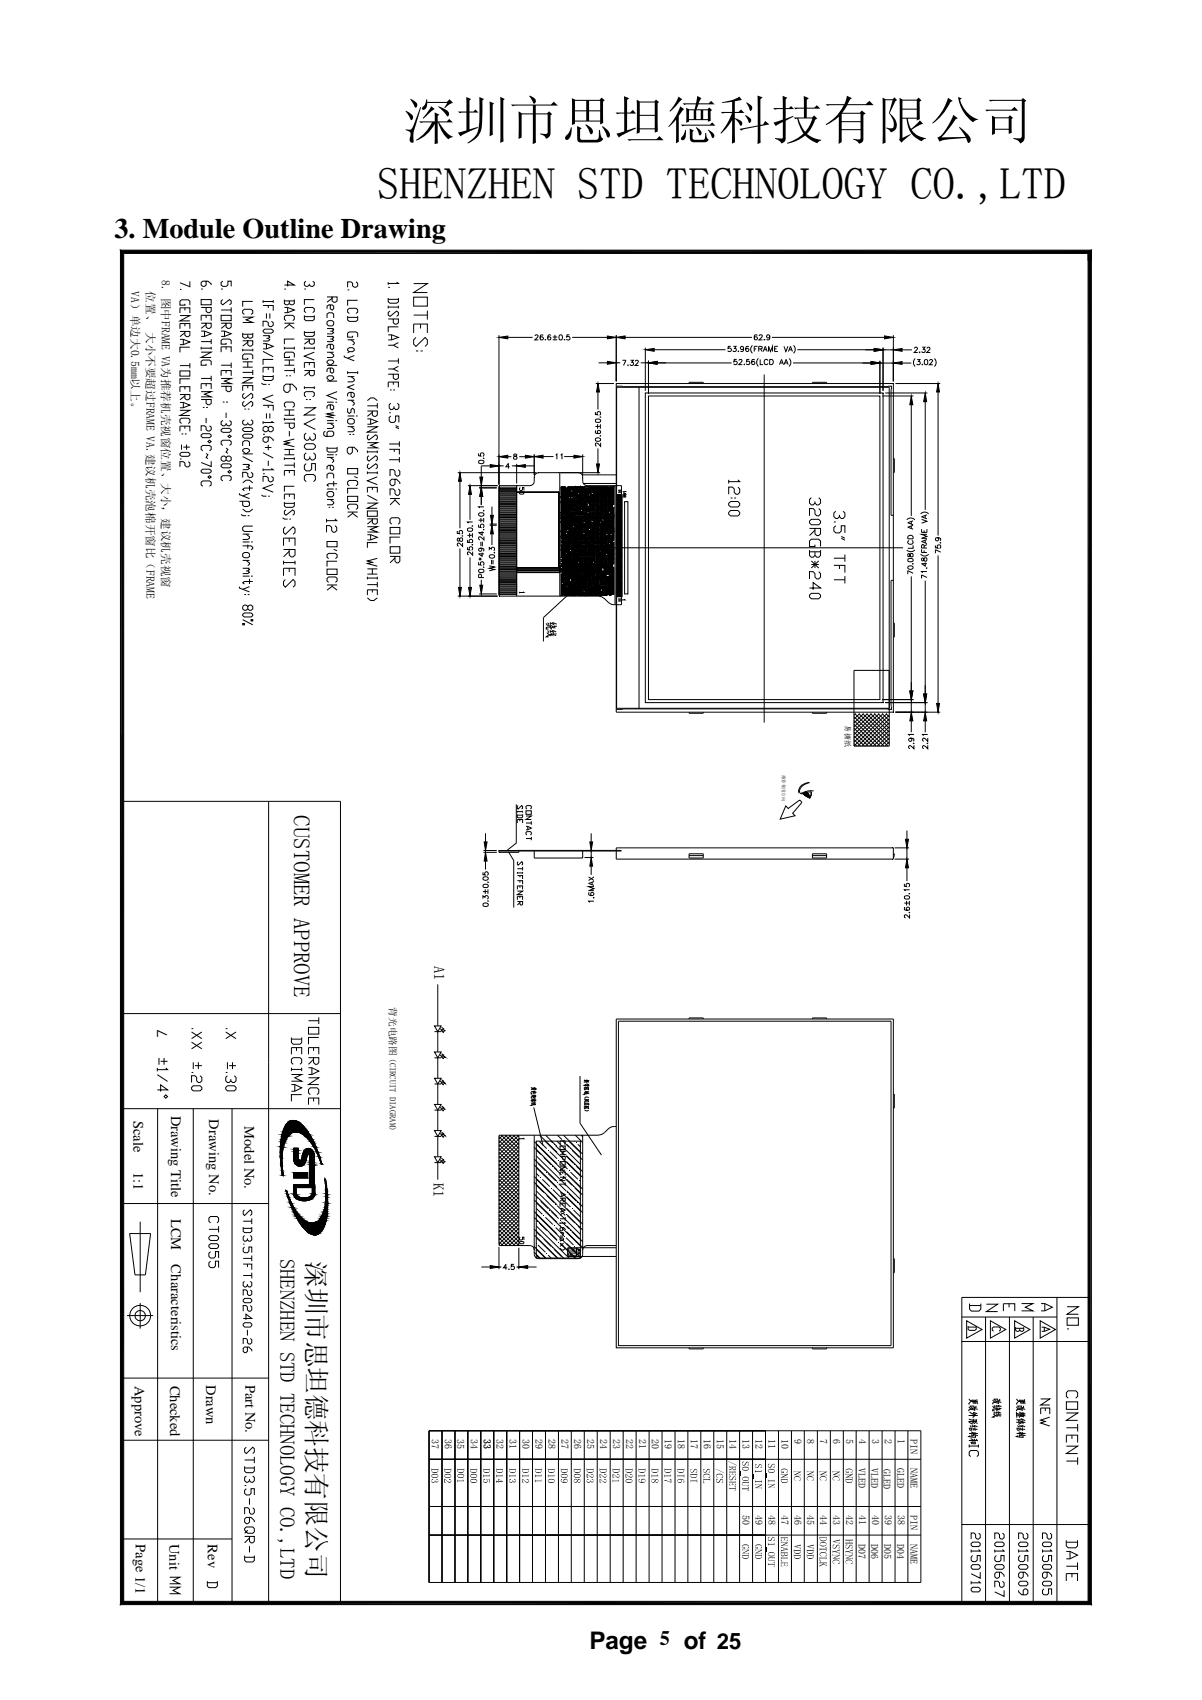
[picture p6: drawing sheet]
<svg xmlns="http://www.w3.org/2000/svg" width="210mm" height="297mm" viewBox="0 0 210 297" stroke-linecap="round" stroke-linejoin="round" font-family="sans-serif">
<defs><g id="words">
<text font-size="9.2" x="70.4" y="24.2">深圳市思坦德科技有限公司</text>
<text font-size="7.8" x="65.9" y="34.7">SHENZHEN STD TECHNOLOGY CO.,LTD</text>
<text font-size="4.9" x="20" y="41.6">3. Module Outline Drawing</text>
<text font-size="4.6" x="53.7" y="220.4" transform="rotate(90 53.7 220.4)">深圳市思坦德科技有限公司</text>
<g font-size="4.2">
<text x="103" y="288.1">Page</text>
<text x="119.5" y="288.1">of 25</text>
</g>
<text font-size="4" x="51.3" y="142.5" transform="rotate(90 51.3 142.5)">CUSTOMER APPROVE</text>
<text font-size="3.6" x="48.9" y="219.9" transform="rotate(90 48.9 219.9)">SHENZHEN STD TECHNOLOGY CO.,LTD</text>
<text font-size="3.5" x="115.3" y="287.4">5</text>
<text font-size="2.7" x="27.5" y="179.7" transform="rotate(90 27.5 179.7)">∠</text>
<g font-size="2.6">
<text x="75.8" y="168.7" transform="rotate(90 75.8 168.7)">A1</text>
<text x="75.8" y="206.6" transform="rotate(90 75.8 206.6)">K1</text>
</g>
<g font-size="2.5">
<text x="23.3" y="195.8" transform="rotate(90 23.3 195.8)">Scale</text>
<text x="29.9" y="194.9" transform="rotate(90 29.9 194.9)">Drawing Title</text>
<text x="36.5" y="195.6" transform="rotate(90 36.5 195.6)">Drawing No.</text>
<text x="42.7" y="196.7" transform="rotate(90 42.7 196.7)">Model No.</text>
<text x="23.3" y="204.8" transform="rotate(90 23.3 204.8)">1:1</text>
<text x="29.9" y="212.9" transform="rotate(90 29.9 212.9)">LCM</text>
<text x="29.9" y="220.9" transform="rotate(90 29.9 220.9)">Characteristics</text>
<text x="23.6" y="242.1" transform="rotate(90 23.6 242.1)">Approve</text>
<text x="29.7" y="242.1" transform="rotate(90 29.7 242.1)">Checked</text>
<text x="36" y="242" transform="rotate(90 36 242)">Drawn</text>
<text x="42.9" y="241.9" transform="rotate(90 42.9 241.9)">Part No.</text>
<text x="23.7" y="269.8" transform="rotate(90 23.7 269.8)">Page 1/1</text>
<text x="29.6" y="269.7" transform="rotate(90 29.6 269.7)">Unit</text>
<text x="36.3" y="269.9" transform="rotate(90 36.3 269.9)">Rev</text>
</g>
<g font-size="2">
<text x="22.9" y="50.9" transform="rotate(90 22.9 50.9)">VA）单边大0.5mm以上。</text>
<text x="25.6" y="50.9" transform="rotate(90 25.6 50.9)">位置、 大小不要超过FRAME VA.建议机壳泡棉开窗比（FRAME</text>
<text x="28.3" y="49" transform="rotate(90 28.3 49)">8. 图中FRAME VA为推荐机壳视窗位置、大小，建议机壳视窗</text>
</g>
<g font-size="1.7">
<text x="68.1" y="176" transform="rotate(90 68.1 176)">背光电路图</text>
<text x="75.4" y="251.5" transform="rotate(90 75.4 251.5)">37</text>
<text x="77.7" y="251.5" transform="rotate(90 77.7 251.5)">36</text>
<text x="79.9" y="251.4" transform="rotate(90 79.9 251.4)">35</text>
<text x="82.2" y="251.5" transform="rotate(90 82.2 251.5)">34</text>
<text x="84.5" y="251.5" transform="rotate(90 84.5 251.5)">33</text>
<text x="86.8" y="251.5" transform="rotate(90 86.8 251.5)">32</text>
<text x="89" y="251.5" transform="rotate(90 89 251.5)">31</text>
<text x="91.3" y="251.5" transform="rotate(90 91.3 251.5)">30</text>
<text x="93.5" y="251.5" transform="rotate(90 93.5 251.5)">29</text>
<text x="95.8" y="251.5" transform="rotate(90 95.8 251.5)">28</text>
<text x="98.1" y="251.5" transform="rotate(90 98.1 251.5)">27</text>
<text x="100.3" y="251.5" transform="rotate(90 100.3 251.5)">26</text>
<text x="102.6" y="251.5" transform="rotate(90 102.6 251.5)">25</text>
<text x="104.8" y="251.5" transform="rotate(90 104.8 251.5)">24</text>
<text x="107.1" y="251.5" transform="rotate(90 107.1 251.5)">23</text>
<text x="109.4" y="251.5" transform="rotate(90 109.4 251.5)">22</text>
<text x="111.6" y="251.5" transform="rotate(90 111.6 251.5)">21</text>
<text x="113.9" y="251.5" transform="rotate(90 113.9 251.5)">20</text>
<text x="116.1" y="251.5" transform="rotate(90 116.1 251.5)">19</text>
<text x="118.4" y="251.5" transform="rotate(90 118.4 251.5)">18</text>
<text x="120.7" y="251.5" transform="rotate(90 120.7 251.5)">17</text>
<text x="122.9" y="251.5" transform="rotate(90 122.9 251.5)">16</text>
<text x="125.2" y="251.5" transform="rotate(90 125.2 251.5)">15</text>
<text x="127.5" y="251.5" transform="rotate(90 127.5 251.5)">14</text>
<text x="129.7" y="251.5" transform="rotate(90 129.7 251.5)">13</text>
<text x="132" y="251.5" transform="rotate(90 132 251.5)">12</text>
<text x="134.2" y="251.5" transform="rotate(90 134.2 251.5)">11</text>
<text x="136.5" y="251.5" transform="rotate(90 136.5 251.5)">10</text>
<text x="138.8" y="251.5" transform="rotate(90 138.8 251.5)">9</text>
<text x="141" y="251.5" transform="rotate(90 141 251.5)">8</text>
<text x="143.3" y="251.5" transform="rotate(90 143.3 251.5)">7</text>
<text x="145.5" y="251.5" transform="rotate(90 145.5 251.5)">6</text>
<text x="147.8" y="251.5" transform="rotate(90 147.8 251.5)">5</text>
<text x="150.1" y="251.5" transform="rotate(90 150.1 251.5)">4</text>
<text x="152.3" y="251.5" transform="rotate(90 152.3 251.5)">3</text>
<text x="154.6" y="251.5" transform="rotate(90 154.6 251.5)">2</text>
<text x="156.9" y="251.5" transform="rotate(90 156.9 251.5)">1</text>
<text x="159.1" y="251.5" transform="rotate(90 159.1 251.5)">PIN</text>
<text x="150" y="256.4" transform="rotate(90 150 256.4)">VLED</text>
<text x="152.2" y="256.4" transform="rotate(90 152.2 256.4)">VLED</text>
<text x="154.4" y="256.7" transform="rotate(90 154.4 256.7)">GLED</text>
<text x="156.7" y="256.4" transform="rotate(90 156.7 256.4)">GLED</text>
<text x="159.1" y="256.5" transform="rotate(90 159.1 256.5)">NAME</text>
<text x="129.7" y="264.7" transform="rotate(90 129.7 264.7)">50</text>
<text x="132" y="264.7" transform="rotate(90 132 264.7)">49</text>
<text x="134.2" y="264.7" transform="rotate(90 134.2 264.7)">48</text>
<text x="136.5" y="264.7" transform="rotate(90 136.5 264.7)">47</text>
<text x="138.8" y="264.7" transform="rotate(90 138.8 264.7)">46</text>
<text x="141" y="264.7" transform="rotate(90 141 264.7)">45</text>
<text x="143.3" y="264.7" transform="rotate(90 143.3 264.7)">44</text>
<text x="145.5" y="264.7" transform="rotate(90 145.5 264.7)">43</text>
<text x="147.8" y="264.7" transform="rotate(90 147.8 264.7)">42</text>
<text x="150" y="269.7" transform="rotate(90 150 269.7)">D07</text>
<text x="150.1" y="264.7" transform="rotate(90 150.1 264.7)">41</text>
<text x="152.2" y="269.7" transform="rotate(90 152.2 269.7)">D06</text>
<text x="152.3" y="264.7" transform="rotate(90 152.3 264.7)">40</text>
<text x="154.5" y="269.7" transform="rotate(90 154.5 269.7)">D05</text>
<text x="154.6" y="264.7" transform="rotate(90 154.6 264.7)">39</text>
<text x="156.7" y="269.7" transform="rotate(90 156.7 269.7)">D04</text>
<text x="156.9" y="264.7" transform="rotate(90 156.9 264.7)">38</text>
<text x="159.1" y="269.7" transform="rotate(90 159.1 269.7)">NAME</text>
<text x="159.1" y="264.7" transform="rotate(90 159.1 264.7)">PIN</text>
</g>
<text font-size="1.5" x="68.1" y="184.9" transform="rotate(90 68.1 184.9)">(CIRCUIT DIAGRAM)</text>
<text font-size="1.3" x="147.6" y="126.7" transform="rotate(90 147.6 126.7)">易撕纸</text>
<text font-size=".8" x="136.6" y="135.4" transform="rotate(90 136.6 135.4)">推荐使用方向</text>
</g></defs>
<g fill="none" stroke="#000" stroke-width=".17">
<path d="M21 43.7l.6 .6v235.5l-.6 .6zM21 43.7h169.6l-.5 .6h-168.5zM21.3 44h169.1v236.1h-169.1zM31.4 54.7v-.9h1.8v.9M31.4 55.1h1.8l-1.8 1h1.8M31.4 57.4v-.9h1.8v.9M31.4 57.9h1.8v.7l-.3 .2h-.3l-.3-.2v-.7M31.4 59.3h.6l1.2 .5-1.2 .4h-.6M31.4 50.6h.3M32 59.3v.9M32.3 53.1v.2h-.9v-.7l.3-.2h1.2l.3 .2v.7M32.3 53.8v.5"/>
<path d="M32.3 56.5v.5M32.3 58.1l-.9 .7M33.2 49.2v.9l-1.8-.7M35.1 52.3h1.8v1h-1.8zM35.1 53.7h1.8v.7l-.3 .2h-.3l-.3-.2v-.7M35.1 56v-.9h1.8v.9M35.1 56.5h1.8v.7l-.3 .2h-.3l-.3-.2v-.7M35.1 57.8h.6l1.2 .5-1.2 .5h-.6M35.1 50.5h.3M35.1 59.7h1.8M35.7 57.8v1M36 49.1v.7l-.3 .2h-.3l-.3-.2v-.4l.3-.3h.9l.6 .5v.2"/>
<path d="M36 55.1v.5M36 56.7l-.9 .7M36.9 59.2v.9M38.6 55.1h1.8v.9h-1.8zM38.6 56.5h1.8v.7l-.3 .2h-.3l-.3-.2v-.7M38.6 57.8h.6l1.2 .5-1.2 .5h-.6M38.6 54.2h1.8M38.6 50.5h.3M38.9 49.1l-.3 .3v.4l.3 .2h.6l.3-.2v-.7h.6v.9M38.9 52.3l-.3 .3v.4l.3 .3 1.2-1 .3 .3v.4l-.3 .3M39.2 57.8v1M39.5 59.9v.2h-.9v-.6l.3-.3h1.2l.3 .3v.6"/>
<path d="M39.5 56.7l-.9 .7M40.4 53.7v.9M42.4 59.5h1.8v.7l-.3 .3h-.3l-.3-.3v-.7M42.4 58.4h1.8M42.4 55.4h1.8l-1.2 .5 1.2 .4h-1.8M42.4 58.2v.7l.3 .2h.3l.3-.2v-.5M42.7 54.9l-.3-.2v-.4l.3-.3h1.2l.3 .3v.4l-.3 .2M43.3 59.8l-.9 .7M44.2 52.7h-1.8v.9M44.2 58.2v.7l-.3 .2h-.3l-.3-.2M46 52.7h1.7M46 53.4h1.7v.9"/>
<path d="M46 52.5v.4M46 58.7h1.1M46 57.7l.3-.2h1.1l.3 .2v.3l-.3 .2h-1.1l-.3-.2zM46.5 54.8v.9M46.9 53.4v.4M46.9 58.7l.2 .2-.2 .2h-.4M46.9 59.1l.2 .3-.2 .2h-.9M47.1 54.8v.9M47.4 56.1l.3 .3v.4l-.3 .3h-.3l-.2-.3v-.4l-.4-.3h-.5v1M47.7 52.5v.4M49.7 49.8h1.7l-1.2-.7v.9M49.7 52.3v.7l.3 .3h.2l.3-.3v-.4"/>
<path d="M49.7 50.5h.3M49.7 52.6h1.7M49.7 53.7h.5l1.2 .5-1.2 .4h-.5M49.7 56.5h1.7M50 56l-.3-.2v-.5l.3-.2h1.1l.3 .2v.5l-.3 .2M50.2 53.7v.9M50.5 56.7l-.8 .7M50.5 56.5v.2l.9 .7M51.4 52.3v.7l-.3 .3h-.3l-.3-.3M51.4 59.2h-1.7v.9M53.2 55.3h1.7M53.2 58.1h1.7"/>
<path d="M53.2 55.1v.7l.2 .2h1.2l.3-.2v-.7M53.2 57.8v.7l.2 .3h1.2l.3-.3v-.7M53.2 59.2h1.7v.7l-.3 .2h-.3l-.3-.2v-.7M53.2 50.5h.2M53.4 54.6l-.2-.2v-.4l.2-.3h1.2l.3 .3v.4l-.3 .2M53.4 49.1l-.2 .3v.4l.2 .2h.3l.3-.2M54 59.5l-.8 .6M54.6 49.1l.3 .3v.4l-.3 .2h-.3l-.3-.2v-.2M54.9 52.3h-1.7v1M57.1 56.3l.3-.3h.6l.3 .3v.4l-.3 .2h-.6l-.3-.2zM57.1 51.9h1.8v.7l-.3 .2h-.3l-.3-.2v-.7M57.1 57.4h1.2"/>
<path d="M57.1 58.8h1.2M57.1 55.6v-.7l.3-.2h.6l.3 .2v.7M57.7 53.3v.7l.3 .2 .3-.2v-.5l-.3-.2h-.6l-.3 .2v.5M58 57.4l.3 .2-.3 .3h-.3M58 57.9l.3 .2-.3 .2h-.9M58 58.8l.3 .2-.3 .2h-.3M58 59.2l.3 .3-.3 .2h-.9M58 52.1l-.9 .7M60.7 59.4h1.2M60.7 55.5h1.8M60.7 55.2v.7l.3 .3h1.2l.3-.3v-.7M60.7 50.7h.3"/>
<path d="M61 54.8l-.3-.3v-.4l.3-.2h1.2l.3 .2v.4l-.3 .3M61.3 59.4l.6 .4v.3l-.3 .2M61.6 58.7v.2h-.9v-.7l.3-.2h1.2l.3 .2v.7M62.2 49.3l.3 .2v.5l-.3 .2h-.3l-.3-.2v-.5l-.3-.2h-.6v.9M62.5 52.5h-1.8v.9M67.8 52.3h1.8M67.8 53.7h1.8M67.8 52.1v.6l.3 .3h1.2l.3-.3v-.6M67.8 55.7h1.8v.7l-.3 .2h-.3l-.3-.2v-.7M67.8 58.5h.6l1.2 .4-1.2 .5h-.6M67.8 49.3v.5M67.8 53.4v.5"/>
<path d="M67.8 50.2h.3M68.1 54.4l-.3 .2v.5l.3 .2 1.2-.9 .3 .2v.5l-.3 .2M68.4 58.5v.9M69.3 49.3l.3 .2h-1.8M69.6 57.1h-1.8v.9M69.6 59.9l-.9 .4h-.9M69.6 53.4v.5M72.3 55.1h2.4M72.3 58.2v-1.6h2.4v1.6M72.3 51.9h2.4v1.6h-2.4zM72.3 49.6h2.4l-2.4 1.5h2.4M72.7 59l-.4 .4v.7l.4 .4 1.6-1.5 .4 .4v.7l-.4 .4"/>
<path d="M73.5 56.6v.8M74.7 54.3v1.5M87.2 58.6v26.2M87.2 58.9l1.5-.2v.5zM88.7 58.9h4.3M93.5 58.7l.1-.2 .4 .2-.6 .7h.6M94.9 58.6l-.2-.1a.47 .47 0 0 0-.3 .4 .47 .47 0 0 0 .3 .5 .28 .28 0 0 0 .2-.3 .28 .28 0 0 0-.3-.3 .28 .28 0 0 0-.2 .3M95.3 59.3h.1M96.2 58.6v-.1a.44 .44 0 0 0-.6 .4 .44 .44 0 0 0 .3 .5 .28 .28 0 0 0 .3-.3 .28 .28 0 0 0-.2-.3 .28 .28 0 0 0-.3 .3M96.6 59.4h.7M96.6 58.9h.7M96.9 58.5v.8"/>
<path d="M97.8 58.5a.42 .42 0 0 1 .5 .5 .42 .42 0 0 1-.5 .4l-.2-.4zM98.6 59.3h.1M99.5 58.5h-.4l-.1 .4 .3-.1 .2 .1v.4l-.2 .1-.3-.2M99.9 58.9h6.2M106.1 58.7l1.6 .2-1.6 .3zM107.7 58.6v8M107.7 58.9l1.5-.2v.5zM109.2 58.9h22.2M132.3 58.6l-.2-.1a.43 .43 0 0 0-.4 .5 .43 .43 0 0 0 .5 .4 .28 .28 0 0 0 0-.5 .28 .28 0 0 0-.4 .2M132.6 58.7l.2-.2 .4 .2-.2 .3-.4 .4h.6M133.5 59.4h.1zM134.5 58.8a.29 .29 0 0 1-.5 .2 .29 .29 0 0 1 0-.5 .29 .29 0 0 1 .5 .1v.2a.4 .4 0 0 1-.4 .6l-.1-.1"/>
<path d="M134.9 58.9h19.6M154.5 58.7l1.6 .2-1.6 .3zM156.1 58.6v8M190.1 44h.5v236.4l-.5-.6zM190.1 44.3l.5-.6v1.8h-.5zM31.4 63.9h1.8M31.4 64.8h1.8v.9h-1.8zM31.4 79.3l.3-.3h1.2l.3 .3v.2l-.3 .2h-1.2l-.3-.2zM31.4 68.5v-.9h1.8v.9M31.4 68.9h1.8v.7l-.3 .3h-.3l-.3-.3v-.7M31.4 70.3h.6l1.2 .5-1.2 .4h-.6M31.4 71.7h1.8l-1.8 .9h1.8"/>
<path d="M31.4 75.4v-.9h1.8v.9M31.7 74l-.3-.2v-.5l.3-.2h1.2l.3 .2v.5l-.3 .2M31.7 77.7v.9M31.7 75.8h.3M32 70.3v.9M32 78.1h1.2M32.3 67.6v.4M32.3 74.5v.4M32.3 69.2l-.9 .7M32.3 75.8h.3M32.6 77.7v.9M33.2 60.7h-1.8v.9"/>
<path d="M33.2 66.2h-1.8v.9M33.2 63.4v.9M35.1 76l.3-.2h1.2l.3 .2v.2l-.3 .3h-1.2l-.3-.3zM35.1 68v-1h1.8v1M35.1 68.4h1.8l-1.2 .5 1.2 .4h-1.8M35.1 69.8h1.8v.7l-.3 .2h-.3l-.3-.2v-.7M35.1 66.1h1.8M35.1 61.5h1.8l-1.8 1h1.8M35.1 60.6v.5M35.1 60.8h1.8M35.4 78.8l-.3-.3v-.4l.3-.3h1.2l.3 .3v.4l-.3 .3M35.4 71.2h.3"/>
<path d="M36 79.2l.3 .3-.3 .4 .3 .2M36 67v.5M36 73v.9M36 71.2h.3M36 63.6v.2h-.9v-.7l.3-.2h1.2l.3 .2v.7M36.3 77.2l.3-.3 .3 .3-.3 .2zM36.6 74.4l.3 .2v.5l-.3 .2h-.3l-.3-.2v-.5l-.3-.2h-.6v.9M36.9 65.7v.9M36.9 60.6v.5M38.6 75.1l.3-.3h1.2l.3 .3v.2l-.3 .2h-1.2l-.3-.2zM38.6 65.7v-1h1.8v1M38.6 66.1h1.8l-1.2 .5 1.2 .4h-1.8"/>
<path d="M38.6 67.5h1.8v.7l-.3 .2h-.3l-.3-.2v-.7M38.6 63.8h1.8M38.6 61.5v-.9h1.8v.9M38.9 77.8l-.3-.2v-.4l.3-.3h1.2l.3 .3v.4l-.3 .2M38.9 73.5l-.3 .2v.5l.3 .2h.3l.3-.2M38.9 70.3h.3M39.5 78.3l.3 .2-.3 .5 .3 .2M39.5 64.7v.5M39.5 72.1v.9M39.5 79.9l.3-.2h.3l.3 .2v.5l-.3 .2h-.3l-.3-.2v-.5l-.3-.2h-.3l-.3 .2v.5l.3 .2h.3l.3-.2M39.5 70.3h.3M39.5 60.6v.5"/>
<path d="M39.8 76.2l.3-.2 .3 .2-.3 .3zM40.1 73.5l.3 .2v.5l-.3 .2h-.3l-.3-.2v-.3M40.4 63.4v.9M42.4 74.9l.3-.2h1.2l.3 .2v.3l-.3 .2h-1.2l-.3-.2zM42.4 76.1l.3-.2h1.2l.3 .2v.2l-.3 .3h-1.2l-.3-.3zM42.4 79.8l1.8 .9M42.4 78.6l.3-.2h.6l.3 .2v.2l-.6 .5-.6-.5zM42.4 77.9v-.7l.3-.2h.6l.3 .2v.7M42.4 79.3h1.8M42.4 66h1.8l-1.8 .9h1.8M42.4 68.3v-.9h1.8v.9M42.4 64.2h1.8"/>
<path d="M42.4 65.1h1.8M42.4 60.9v.5M42.4 63.2h1.8M42.4 61.2h1.8M42.7 73.3l-.3 .3v.4l.3 .3h.3l.3-.3M42.7 71.5h.3M42.7 68.7l-.3 .3v.4l.3 .3 1.2-1 .3 .3v.4l-.3 .3M42.7 70.1l-.3 .3v.4l.3 .2 1.2-.9 .3 .3v.4l-.3 .2M43.3 71.5h.3M43.3 67.4v.4M43.3 62.5v.3h-.9v-.7l.3-.3h1.2l.3 .3v.7M43.3 63.2v1"/>
<path d="M43.9 73.3l.3 .3v.4l-.3 .3h-.3l-.3-.3v-.2M44.2 64.6v.9M44.2 60.9v.5M45.7 66.9l.3 .3h.5M46 65.8h1.7M46 60h.5l1.2 .5-1.2 .5h-.5M46 65.1v-.9h1.7v.9M46 65.6v.7l.3 .2h1.1l.3-.2v-.7M46 61.4l1.7 .9M46 70.8h1.7v1M46 75.9h.3M46 73.6v.5"/>
<path d="M46 79.1l1.7 .9M46.3 78.2h1.1M46.5 60v1M46.5 72.2v.9M46.9 67.2h.2M46.9 64.2v.4M46.9 70.8v.5M46.9 74.7l.2-.2h.3l.3 .2v.5l-.3 .2h-.3l-.2-.2v-.5l-.4-.2h-.2l-.3 .2v.5l.3 .2h.2l.4-.2M46.9 76.3v.7l-.4 .3h-.2l-.3-.3v-.4l.3-.3h.8l.6 .5v.2M46.9 77.7v1M47.1 72.2v.9M47.4 73.6l.3 .2h-1.7"/>
<path d="M47.7 62.8h-1.7v.9M47.7 69l-1.7 .7 1.7 .7M49.7 60.8h1.7M49.7 60.6v.5M49.7 62.9h1.7M49.7 63.8h1.7M49.7 64.7h1.7M49.7 71.6h1.7M49.7 72.6h1.7M49.7 73.3h1.7M49.7 73.9h1.7v.7l-.3 .2h-.3l-.3-.2v-.7M49.7 73v.5"/>
<path d="M49.7 78.5h1.7M49.7 79.5h1.7M49.7 79.9v.5M50 65.7h.2M50 71.2l-.3-.2v-.5l.3-.2h1.1l.3 .2v.5l-.3 .2M50.5 62.2v.3h-.8v-.7l.3-.3h1.1l.3 .3v.7M50.5 62.9v.9M50.5 65.7h.3M50.5 71.6v1M50.5 75.3v.9M50.5 78.5v1M50.7 67.1v1.1l-.4 .4h-.4l-.3-.4v-.7l.3-.4h1.2l.7 .7v.4"/>
<path d="M51.4 60.6v.5M51.4 64.3v.9M51.4 73v.5M51.4 76.7l-1.7 .5 .8 .2-.8 .2 1.7 .5M51.4 79.9v.5M53.2 77.9l.3-.4h1.3l.3 .4v.3l-.3 .3h-1.3l-.3-.3zM53.2 71.2h1.9l-1.9 1.3h1.9M53.2 60.8h1.7M53.2 64.3v-.9h1.7v.9M53.2 64.7h1.7v.7l-.3 .3h-.3l-.3-.3v-.7M53.2 60.6v.5M53.2 67.7h1.7"/>
<path d="M53.2 67.5v.5M53.4 69.3l-.2-.2v-.5l.2-.2h1.2l.3 .2v.5l-.3 .2M53.4 69.8h.3M53.5 75.7l-.3 .3v.6l.3 .3h.3l.3-.3M53.5 79.1l-.3 .3v.7l.3 .3h.3l.3-.3M54 63.4v.4M54 65l-.8 .7M54 69.8h.3M54.8 75.7l.3 .3v.6l-.3 .3h-.4l-.3-.3v-.3M54.8 79.1l.3 .3v.7l-.3 .3h-.4l-.3-.3v-.3M54.9 61.5l-1.7 .7 1.7 .7M54.9 60.6v.5"/>
<path d="M54.9 67.5v.5M55.1 73.1l-1.9 1 1.9 .9M56.8 75.3l-.2 .2v.5l.2 .2h1.2l.3-.2v-.5l-.3-.2h-.6l-.3 .2v.7M57.1 78.3h1.8M57.1 78.1v.7l.3 .2h1.2l.3-.2v-.7M57.1 79.5h1.2M57.1 79.9h1.2M57.1 73.5h1.2M57.1 74h1.2M57.1 63.1l.3-.2h.6l.3 .2v.3l-.6 .4-.6-.4zM57.1 65.9l.3-.2h.6l.3 .2v.2l-.6 .5-.6-.5zM57.1 63.8h1.8"/>
<path d="M57.1 66.6h1.8M57.1 70.3h1.2M57.1 61.6h1.2M57.7 79.9l.6 .5v.2l-.3 .2M57.7 74l.6 .4v.2l-.3 .3h-.9M57.7 60.2v.7l.3 .2 .3-.2v-.5l-.3-.2h-.6l-.3 .2v.5M57.7 61.6l.6 .4v.2l-.3 .3h-.9M57.7 64.3v.7l.3 .2 .3-.2v-.5l-.3-.2h-.6l-.3 .2v.5M57.7 70.7v.7l.3 .2 .3-.2v-.4l-.3-.3h-.6l-.3 .3v.4M58.3 72.1l-1.2 .2 1.2 .3-1.2 .2 1.2 .2M58.6 79.5h.3M58.6 73.5h.3"/>
<path d="M58.6 70.3h.3M58.9 68.4l-1.8 .7 1.8 .7M60.1 62.1v.3l1.8 .7M60.7 65.1h1.8M60.7 61l.3-.3h.6l.3 .3v.2l-.3 .2h-.6l-.3-.2zM60.7 73.4l.3-.2h.6l.3 .2v.5l-.3 .2h-.6l-.3-.2zM60.7 71.3v.7l.3 .2 .3-.2v-.4l.3-.3 .3 .3v.6M60.7 64.9v.4M60.7 65.8h1.2M60.7 69.9h1.2M60.7 72.7h1.2M60.7 74.5h1.2"/>
<path d="M61 75.9h.3M61 61.4l-.3 .3M61.3 65.8l.6 .5v.2l-.3 .2h-.9M61.3 68.6v.7l.3 .2 .3-.2v-.5l-.3-.2h-.6l-.3 .2v.5M61.3 69.9l.6 .5v.2l-.3 .3M61.3 74.5l.6 .5v.2l-.3 .2h-.9M61.6 78.1v.9l-.3 .3h-.3l-.3-.3v-.6l.3-.3h.8l.7 .6v.3M61.6 75.9h.3M61.9 67.2l-1.2 .4 1.2 .5M61.9 62.1l-1.2 .5M62.2 72.7h.3M62.5 64.9v.4"/>
<path d="M64.2 70l.5-.5h.6l.6 .5M64.2 70.9h1.7M64.2 79h1.7M64.2 71.8h1.7v.7l-.3 .2h-.3l-.3-.2v-.7M64.2 73.2h.5l1.2 .5-1.2 .4h-.5M64.2 74.6h1.7l-1.7 .9h1.7M64.2 77.3h1.7l-1.2 .5 1.2 .5h-1.7M64.2 78.7v.5M64.5 76l-.3 .2v.4l.3 .3 1.1-.9 .3 .2v.4l-.3 .3M64.5 79.6l-.3 .3v.4l.3 .3 1.1-1 .3 .3v.4l-.3 .3M64.7 73.2v.9M65 72.1l-.8 .6"/>
<path d="M65.9 70.4v1M65.9 78.7v.5M67.8 65.4h1.8v.7l-.3 .2h-.3l-.3-.2v-.7M67.8 67.7v-.9h1.8v.9M67.8 63.1h1.8M68 77.6h1.8M68 78.5h1.8v.9M68 72.1h.3M68.1 68.1h.3M68.3 70.4l-.3 .3v.6l.3 .3h.2l.3-.3M68.3 72.7l-.3 .3v.5l.3 .3h.5l.3-.3v-.8h.6v1.1M68.7 68.1h.3"/>
<path d="M68.7 60.3l.9 .5M68.7 64.5l.9 .4M68.7 66.8v.4M68.9 78.5v.5M69.1 74.6l.6 .3M69.1 74.4l.6 .2M69.4 70.4l.3 .3v.6l-.3 .3h-.3l-.3-.3v-.3M69.6 64l-.9 .5h-.9M69.6 62.6v.9M69.8 77.1v.9M69.8 79.9v.9M72.7 61.3h.4"/>
<path d="M73.5 61.3h.4M83.6 79.2v.4l.4 .1-.1-.4 .2-.1h.4v.2l-.2 .3M87.2 79.8l1.5-.3v.6zM88.7 79.8h.6M89.8 79.4v.2l.5 .3a.3 .3 0 0 1-.3 .4 .3 .3 0 0 1-.3-.5l.6-.3-.2-.2zM90.7 79.8h1.1M91.8 79.5l1.5 .3-1.5 .3zM93.3 79.4v3.6M93.3 79.8l1.6-.3v.6zM94.9 79.8h1.8M97.1 79.5l.2-.2v.9M97.9 79.5l.3-.2v.9"/>
<path d="M98.6 79.8h1.7M100.3 79.5l1.5 .3-1.5 .3zM101.8 79.4v3.6M104 72v.4l.4 .1a.32 .32 0 0 1 0-.5 .32 .32 0 0 1 .5 .1 .32 .32 0 0 1-.2 .4M104 74.5h.8M104 76.6a.57 .57 0 0 1 .9 .2 .47 .47 0 0 1-.4 .3 .47 .47 0 0 1-.5-.3zM104 73.3a.47 .47 0 0 1 .6-.1 .47 .47 0 0 1 .3 .5l-.7 .1-.2-.1zM104.1 67h3.2M104.1 75.2l-.1 .2a.44 .44 0 0 0 .5 .4 .44 .44 0 0 0 .4-.5 .28 .28 0 0 0-.5 0 .28 .28 0 0 0 .2 .5M104.4 74.1v.8M104.5 67l.2 1.5h-.5zM104.5 68.5v3"/>
<path d="M104.5 78.4v2.7M104.6 63.4h1.5M104.9 74.1v.8M104.8 76.2h.1M104.8 72.9h.1M104.9 77.4v.6l-.4-.5-.3-.1-.2 .3 .2 .2M106.1 63.1l1.6 .3-1.6 .2zM107.7 67h48.4v57.4h-48.4zM107.7 67.5h48v22.5h.4M107.7 63.4h.7M108.7 62.9h.6l-.4 1M109.7 63.8h.1"/>
<path d="M110.2 62.9h.4l-.2 .4a.31 .31 0 0 1 .2 .5 .31 .31 0 0 1-.5 0v-.1M111 63.2l.1-.3 .4 .2-.1 .3-.5 .5h.6M111.6 67.7v56.1M111.9 63.4h1.4M112.7 68.7h41.6v54.1h-41.6zM112.7 60.7v7.6M112.7 61.1l1.6-.2v.5zM113.3 69.2h40.4v53h-40.4zM113.3 63.4l1.5-.2v.4zM113.3 63.4l1.5-.3v.5zM113.3 63v5.8M114.3 61.1h12.4"/>
<path d="M114.8 63.4h13M120.4 67v-.2h2.5v.2M127.7 60.5h-.5v.4a.33 .33 0 0 1 .5 0 .33 .33 0 0 1-.1 .5 .33 .33 0 0 1-.5-.1M128.1 60.5h.5l-.3 .4a.3 .3 0 0 1 .2 .5 .3 .3 0 0 1-.5-.1M128.7 62.8h-.4l-.1 .4 .4-.1 .2 .2-.1 .3-.2 .1-.3-.2M129 61.3h.1M129.1 63l.2-.2 .3 .2-.5 .7h.6M129.9 60.8a.28 .28 0 0 1-.4 .2 .28 .28 0 0 1-.1-.4 .28 .28 0 0 1 .5 0v.2a.43 .43 0 0 1-.3 .6l-.2-.1M130 63.6h.1M130.8 60.6h-.1a.45 .45 0 0 0-.5 .3 .45 .45 0 0 0 .3 .5l.3-.2v-.2l-.4-.1-.1 .2M130.9 62.8h-.4l-.1 .4 .4-.1 .2 .2-.1 .3-.2 .1-.3-.2M131.4 60.3a.9 .9 0 0 0 0 1.4"/>
<path d="M131.8 61h.3M131.8 62.9v-.1a.45 .45 0 0 0-.6 .4 .45 .45 0 0 0 .4 .5 .29 .29 0 0 0 .3-.2 .29 .29 0 0 0-.3-.4 .29 .29 0 0 0-.3 .3M132.3 60.5h-.5v.9M132.5 62.6a.96 .96 0 0 0 0 1.4M132.5 61l.6-.1v-.3l-.6-.1v.9M132.8 62.8v.9h.5M132.9 61l.3 .4M133.3 61.4l.4-.9 .3 .9M133.5 61.1h.4M133.5 65.4v60.9M134.2 63l-.1-.1a.43 .43 0 0 0-.6 .2 .43 .43 0 0 0 .2 .6h.2l.3-.2M134.3 61.4v-.9l.3 .9 .4-.9v.9"/>
<path d="M134.5 62.8h.3a.48 .48 0 0 1 .3 .5 .48 .48 0 0 1-.3 .4h-.3zM135.3 61h.4M135.9 60.5h-.6v.9h.6M136.2 63.7l.3-.9 .4 .9M136.3 63.4h.5M136.9 60.5l.4 .9 .3-.9M137 63.7l.3-.9 .4 .9M137.1 63.4h.4M137.7 61.4l.4-.9 .3 .9M137.8 62.6a.92 .92 0 0 1 0 1.4M137.9 61.1h.4M138.5 63.4h13.7"/>
<path d="M138.6 60.3a.92 .92 0 0 1 0 1.4M139.3 61.1h13.4M141.9 67v-.2h2.5v.2M150.6 63.4h1.6M151.2 61.1h1.5M152.2 63.2l1.5 .2-1.5 .2zM152.2 63.2l1.5 .2-1.5 .3zM152.7 60.9l1.6 .2-1.6 .3zM153.7 63v5.8M153.7 63.4h2.4M154.1 69.2h5.5M154.3 61.1h1.8"/>
<path d="M154.3 60.7v7.6M154.6 68.7h7.4M156.1 63.4l1.5-.2v.5zM156.1 61.1l1.5-.2v.5zM156.4 67h7.9M157.6 63.4h1.6M157.6 61.1h1.7M159.2 69.2l.3 1.5h-.6zM159.2 70.7v19.4M159.7 60.9l.2-.2h.2l.2 .2-.6 .7h.6M159.9 62.7a.93 .93 0 0 0 0 1.3M160.2 62.8h.5l-.3 .4a.31 .31 0 0 1 .3 .4 .31 .31 0 0 1-.6 0"/>
<path d="M160.6 61.6l.1-.1zM161.1 63.6h.1M161.1 60.7h.5l-.3 .3a.31 .31 0 0 1 .3 .3 .31 .31 0 0 1-.2 .3 .31 .31 0 0 1-.4-.2M161.6 62.9l.1-.1a.47 .47 0 0 1 .4 .5 .47 .47 0 0 1-.4 .4h-.1l-.1-.3zM161.6 70.2v18.9M161.6 68.7l.3 1.5h-.5zM161.9 60.9l.2-.2 .4 .2-.6 .7h.6M162.4 63l.2-.2 .3 .2-.6 .7h.7M163.2 62.7a.89 .89 0 0 1 0 1.3M163.9 67l.2 1.5h-.5zM163.9 68.5v25.1M31.4 80.2h.3"/>
<path d="M32.9 80.7l.3 .2v.4l-.3 .3h-.3l-.3-.3v-.4l-.3-.2h-.6v.9M35.1 82.2l.3-.2h1.2l.3 .2v.2l-.3 .3h-1.2l-.3-.3zM35.4 85l-.3-.3v-.4l.3-.3h1.2l.3 .3v.4l-.3 .3M36.3 83.4l.3-.3 .3 .3-.3 .2zM36.9 80.6v.9l-1.8-.7M38.6 81.3l.3-.3h1.2l.3 .3v.2l-.3 .2h-1.2l-.3-.2zM38.9 84l-.3-.2v-.4l.3-.3h1.2l.3 .3v.4l-.3 .2M39.8 82.4l.3-.2 .3 .2-.3 .3zM41.8 87.6h1.8M41.8 86.2v.2l1.8 .7M42.1 89.9l.3 .2h.6M42.4 95.4h1.5l.3 .2v.2l-.3 .3"/>
<path d="M42.4 96.8l.3-.3h.6l.3 .3v.4l-.3 .3h-.6l-.3-.3zM42.4 93.3h1.2M42.4 94.7h1.2M42.4 97.9h1.2M42.4 99.3h1.2M42.4 88.9l.6 .5h.6l.6-.5M42.4 87.6v.7l.3 .2h.6l.3-.2v-.5l-.3-.2M42.4 84.4l.6-.5h.6l.6 .5M42.4 81.2h1.2M43 93.3l.6 .5v.2l-.3 .3h-.9M43 97.9l.6 .5v.2l-.3 .2M43.3 99.3l.3 .2-.3 .3h-.3"/>
<path d="M43.3 99.8l.3 .2-.3 .2h-.9M43.3 95.2v.6M43.3 90.1h.3M43.3 81.2l.3 .2-.3 .2h-.3M43.3 81.6l.3 .2-.3 .3h-.9M43.6 84.8v.9M43.6 86.2l-1.2 .5M43.9 94.7h.3M43.9 82.5l.3 .3v.4l-.3 .2h-.3l-.3-.2v-.4l-.3-.3h-.6v.9M44.2 91.9h-1.5l-.3 .3v.4l.3 .3h1.5M44.2 85.3h-1.5l-.3 .2 .3 .2M45.7 86.5l.3 .2h.5"/>
<path d="M46 81.9v.4M46 82.8h.3M46.9 86.7h.2M46.9 80.5v.9M47.4 81.9l.3 .2h-1.7M47.4 83.2l.3 .3v.4l-.3 .3h-.3l-.2-.3v-.4l-.4-.3h-.5v1M47.7 84.6l-1.7 .7 1.7 .7M49.4 90.5l.3 .2h.5M49.5 95.4v-1.4h2v1.4M49.5 96h2v1l-.3 .3h-.3l-.4-.3v-1M49.5 98.3h2M49.5 98v.6"/>
<path d="M49.7 80.1h1.7M49.7 81.3h1.7M49.7 87.9h1.7M49.7 83.1v-.9h1.7v.9M49.7 87.2v-.9h1.7v.9M49.7 87.7v.7l.3 .2h1.1l.3-.2v-.7M49.8 92.1l-.3 .3v.6l.3 .4 1.4-1.3 .3 .3v.6l-.3 .4M50 89.1l-.3 .2v.5l.3 .2 1.1-.9 .3 .2v.5l-.3 .2M50.5 94v.7M50.5 96.3l-1 1M50.5 99.3v.6M50.5 90.7h.3"/>
<path d="M50.5 82.2v.5M50.5 86.3v.5M51.4 85h-1.7v.9M51.4 80.8v.9M51.5 98v.6M53.5 81l-.3 .3v.7l.3 .3h.6l.3-.3v-1h.7v1.3M53.5 84.2l-.3-.4v-.6l.3-.3h1.3l.3 .3v.6l-.3 .4M57 90.7v.6M57.1 86.1l.3-.2h.6l.3 .2v.5l-.3 .2h-.6l-.3-.2zM57.1 94.6h1.8v.9h-1.8zM57.1 99.4h1.8v1h-1.8zM57.1 85.4h1.2"/>
<path d="M57.1 87.3h1.2M57.1 83.6v-.7l.3-.2h.6l.3 .2v.7M57.4 88.6h.3M57.4 97.6l-.3-.2v-.5l.3-.2h1.2l.3 .2v.5l-.3 .2M57.7 87.3l.6 .4v.3l-.3 .2h-.9M57.7 81.3v.7l.3 .2 .3-.2v-.5l-.3-.2h-.6l-.3 .2v.5M58 88.6h.3M58.3 84.1v.9M58.3 96l.6 .2M58.5 90.7l.3 .3h-1.8M58.5 91.8l.3 .3v.6l-.3 .3h-.3l-.3-.3v-.6l-.3-.3h-.6v1.2M58.6 85.4h.3"/>
<path d="M58.9 84.5h-1.5l-.3 .3 .3 .2M58.9 98.1h-1.8v.9M60.7 81.9h1.8v.9h-1.8zM60.7 86.7h1.8v.9h-1.8zM60.7 89.5h1.8M61 84.9l-.3-.3v-.4l.3-.3h1.2l.3 .3v.4l-.3 .3M61 89l-.3-.2v-.5l.3-.2h1.2l.3 .2v.5l-.3 .2M61.6 89.7l-.9 .7M61.6 89.5v.2l.9 .7M61.9 83.3l.6 .2M62.5 85.3h-1.8v1M64.2 90.7h1.7v.7l-.3 .2h-.3l-.3-.2v-.7"/>
<path d="M64.2 92h1.7l-1.2 .5 1.2 .5h-1.7M64.2 93.4h.5l1.2 .5-1.2 .4h-.5M64.2 99.4h1.7M64.2 82.6h1.7M64.2 89.3h1.7v.9h-1.7zM64.2 86.1v-.9h1.7v.9M64.2 87.9h1.7l-1.7 .9h1.7M64.2 82.4v.4M64.2 86.5l1.7 1M64.5 81l-.3 .3v.4l.3 .2 1.1-.9 .3 .3v.4l-.3 .2M64.7 93.4v.9M65 99.4v.9"/>
<path d="M65 90.9l-.8 .7M65 85.2v.4M65.9 94.8h-1.7v.9M65.9 97.6l-1.7 .4 .8 .3-.8 .2 1.7 .4M65.9 83.3l-1.7 .7 1.7 .7M65.9 82.4v.4M68 80.3h1.8M68.1 87.1h1.8M68.1 97.2h1.8v.9l-.3 .2h-.3l-.3-.2v-.9M68.2 92.2h1.7v1.1h-1.7zM68.2 95.5h1.7v1.1h-1.7zM68.4 91.6l-.3-.3v-.6l.3-.2h1.2l.3 .2v.6l-.3 .3"/>
<path d="M69 87.1v.3l.9 .8M69 83.7v.9l-.3 .3h-.3l-.3-.3v-.6l.3-.3h.9l.6 .6v.3M69 87.4l-.9 .8M69 97.5l-.9 .8M69.6 82.1l.3 .2v.6l-.3 .3h-.3l-.3-.3v-.6l-.3-.2h-.6v1.1M69.6 85.4l.3 .3v.6l-.3 .3h-.3l-.3-.3v-.6l-.3-.3h-.6v1.2M69.9 93.9h-1.8v1.1M79.9 92.8v.4l.4 .1-.1-.4 .1-.2 .4 .1 .1 .2-.2 .3M79.9 94.1v.3l.2 .2 .4-.6a.3 .3 0 0 1 .3 .3 .3 .3 0 0 1-.4 .3l-.2-.5zM80 82.6h13.7M80.3 84.1v8.2M80.3 95.8v6.8"/>
<path d="M80.3 82.6l.3 1.5h-.5zM80.7 93.6h.1M80.8 94.8v.7l-.4-.5-.3-.1-.2 .3 .2 .2M81.7 95.6v.4l.3 .1v-.4l.1-.1h.4l.1 .2-.2 .3M81.7 94.3v.5h.3v-.4l.1-.1 .4 .1 .1 .2-.2 .2M81.7 93.5h.7M81.7 92.4l.5-.2 .2 .1 .2 .2a.47 .47 0 0 1-.5 .3 .47 .47 0 0 1-.4-.3zM81.7 84.9h5.2M82 93.2v.7M82.1 86.4v4.4M82.1 97.4v5.2M82.1 84.9l.3 1.5h-.5z"/>
<path d="M82.5 95.2h.1zM82.5 91.9h.1zM82.5 93.2v.7M82.6 96.4v.6l-.7-.6-.2 .2v.3h.2M82.6 91.2h-.9l.1 .2M83.6 98.2v.5h.4a.32 .32 0 0 1 0-.5 .32 .32 0 0 1 .5 .1 .32 .32 0 0 1-.2 .5M83.6 91.7v.4l.4 .1-.1-.4 .2-.2 .4 .1v.2l-.2 .3M83.6 97.7h.5M83.6 90.9h.8M83.7 99.6l.3-.1 .5 .1a.46 .46 0 0 1-.3 .5 .46 .46 0 0 1-.6-.3zM83.7 89.7l.3-.1 .5 .1a.43 .43 0 0 1-.4 .5 .43 .43 0 0 1-.4-.5zM83.7 80.5a.47 .47 0 0 1 .5-.1 .47 .47 0 0 1 .3 .5 .47 .47 0 0 1-.6 .2 .47 .47 0 0 1-.2-.6z"/>
<path d="M83.7 85.2h3.1M83.8 97.5l.2 .4M83.8 83.4h.5l-.2 1.5zM83.9 95.8a.28 .28 0 0 1 .3 .4 .28 .28 0 0 1-.5 .1 .28 .28 0 0 1 .1-.5l.7 .1-.1 .4M84 97.5l-.2 .4M84 90.5v.8M84 94.7v.7M84.1 81.4v2M84.1 84.9v.3M84.1 85.2l.2 1.5h-.5zM84.1 86.7v1.6M84.1 81.4h1.5"/>
<path d="M84.2 96.6v.6l-.6-.4h.9M84.2 92.8v.7l-.6-.5h.9M84.3 94.7v.7M84.5 99.1h.1M84.5 92.5h.1M84.5 89.3h.1M84.5 80.1h.1M84.5 90.5v.8M84.5 88.6h-.9l.2 .2M84.5 93.7v.6l-.5-.5h-.3l-.1 .3 .2 .2M85.5 98.9l.9 .2-.9 .2 .9 .2-.9 .2M85.5 96.1v-.4l.3 .2a.3 .3 0 0 1 .5-.2 .3 .3 0 0 1-.1 .5"/>
<path d="M85.5 97a.45 .45 0 0 1 .6-.1 .45 .45 0 0 1 .3 .5l-.4 .1h-.4l-.1-.2zM85.6 91.6h1.2M85.6 91.8h1.2M85.6 81.2l1.6 .2-1.6 .3zM85.7 90h.5l-.3 1.6zM85.9 97.8v.8M85.9 91.8l.3 1.5h-.5zM85.9 88.5v1.5M85.9 91.6v.2M85.9 93.3v1.9M86.1 97.8v.8M86.4 96.5v.1z"/>
<path d="M87.2 81.4h.8M87.2 85.1h3.1v.3h-3.1zM87.2 85.5h3.1v.2h-3.1zM87.2 85.9h3.1v.2h-3.1zM87.2 86.3h3.1v.2h-3.1zM87.2 86.6h3.1v.3h-3.1zM87.2 87h3.1v.2h-3.1zM87.2 87.4h3.1v.2h-3.1zM87.2 87.8h3.1v.2h-3.1zM87.2 88.1h3.1v.3h-3.1zM87.2 88.5h3.1v.3h-3.1zM87.2 88.9h3.1v.2h-3.1z"/>
<path d="M87.2 89.3h3.1v.2h-3.1zM87.2 89.7h3.1v.2h-3.1zM87.2 90h3.1v.3h-3.1zM87.2 90.4h3.1v.3h-3.1zM87.2 90.8h3.1v.2h-3.1zM87.2 91.2h3.1v.2h-3.1zM87.2 91.6h3.1v.2h-3.1zM87.2 91.9h3.1v.3h-3.1zM87.2 92.3h3.1v.2h-3.1zM87.2 92.7h3.1v.2h-3.1zM87.2 93.1h3.1v.2h-3.1zM87.2 93.5h3.1v.2h-3.1z"/>
<path d="M87.2 93.8h3.1v.2h-3.1zM87.2 94.2h3.1v.2h-3.1zM87.2 94.6h3.1v.2h-3.1zM87.2 95h3.1v.2h-3.1zM87.2 95.3h3.1v.3h-3.1zM87.2 95.7h3.1v.2h-3.1zM87.2 96.1h3.1v.2h-3.1zM87.2 96.5h3.1v.2h-3.1zM87.2 96.9h3.1v.2h-3.1zM87.2 97.2h3.1v.3h-3.1zM87.2 97.6h3.1v.2h-3.1zM87.2 98h3.1v.2h-3.1z"/>
<path d="M87.2 98.4h3.1v.2h-3.1zM87.2 98.7h3.1v.3h-3.1zM87.2 99.1h3.1v.3h-3.1zM87.2 99.5h3.1v.2h-3.1zM87.2 99.9h3.1v.2h-3.1zM89 81.6h-.6l.4-.6v.9M89.4 81.4h.9M90.3 99.5h7.4v.2h-7.4zM90.3 99.2h7.6l-.1 .1h-7.5zM90.3 99.9h7.4l.1 .2h-7.5zM90.3 85.9h7.3v.1h-7.3zM90.3 81v3.5"/>
<path d="M90.3 99.6h7.4M90.3 99.2h7.6M90.3 86h7.3v13M90.3 81.4l1.5-.2v.5zM90.3 84.9v19.3M90.7 86.1l.2-.1h.5l.1 .2-.1 .1h-.5zM90.9 85.2l-.2 .1v.3l.2 .1h.2l.2-.1v-.4h.2v.5M91.8 81.4h1.5M97.6 86h.1v13h-.1zM97.6 98.9h.7l-.1 .1h-.6zM97.7 99.5l.3 .1v.1h-.3zM97.7 99.9l.3-.1v.1l-.2 .2z"/>
<path d="M97.8 100h-7.5M97.8 82.6v21.6M97.9 99.2l.1 .2-.1 .1-.1-.2zM98 99.8v.1zM98 99.4h.2v.1h-.2zM98 99.6h.6l-.6 .1zM98 90.1h.9l.2 .1h-1zM98 93.8h.5v.1h-.4zM98 90.6h.3l-.1 .1zM98 91.3h.3l-.1 .1zM98 86h.1l-.1 .8zM98 86.9l.1 .1v.6l-.1 .1z"/>
<path d="M98 87.7l.6-.1zM98 87.8l.1 .1v1.5l-.1 .2zM98 89.7l.1 .1-.1 .2zM98 90l.1-.1h1l-.2 .1zM98 90.1l.1 .1-.1 .3zM98 90.5l.6-.1zM98 90.6l.1 .1-.1 .5zM98 92.9l.1 .1-.1 .7zM98 93.8l.1 .1-.1 .3zM98 94.5l.1 .1-.1 .2zM98 94.8l.6-.1zM98 95.2l.1 .3h-.1z"/>
<path d="M98 96.1l.1 .1v1.1l-.1 .1zM98 97.4l.6-.1zM98 97.7l.1 .2-.1 .2zM98 98.1l.3-.1zM98 98.4l.1 .2-.1 .2zM98 91.3l.1 .1v1.3l-.1 .1zM98 92.8l.5-.1v.1zM98 86.9l.3 .1zM98 94.5l.3 .1zM98 95.2l.3 .1zM98 96.1l.3 .1zM98 97.7l.3 .2z"/>
<path d="M98 98.4l.3 .2zM98 87.8l.6 .1zM98 89.7l.6 .1zM98 92.9l.6 .1zM98 85.1h.1v.7h-.1zM98 95.5h.1v.4h-.1zM98 85h.7v.2h-.7zM98 86l.3 .1h-.3zM98 99.8h.3l-.1 .1h-.2zM98 95.9h.3l-.1 .1h-.2zM98 85.7h.3l-.1 .2h-.2zM98.1 86.7h.2l-.3 .1z"/>
<path d="M98.1 89.4h.5l-.1 .2h-.5zM98.1 91h.5l-.1 .2h-.5zM98.1 93.6h.7l-.1 .1h-.7zM98.1 94h.2l-.3 .2zM98.1 98.7h.5l-.1 .1h-.5zM98.2 99.4h1.2l.1 .1h-1.3zM98.2 85.4l.3 .2h-.2zM98.2 85.4h.4l-.1 .2zM98.2 95.4h.3v.1zM98.2 96.4h.3v.1zM98.2 93.1l.1 .1-.1 .3zM98.2 93.1h.3v.1z"/>
<path d="M98.2 88.1l.1 .1v1l-.1 .1zM98.2 88.1l.6 .1zM98.2 87.2h.1l-.1 .3zM98.2 90.7l.1-.1-.1 .3zM98.2 86.2l.1 .1-.1 .3zM98.2 86.2l.4 .1zM98.2 91.7h.4l-.1 .2zM98.2 87.5l.6-.1zM98.2 93.5l.1-.1h.8l-.2 .1zM98.2 99.9l.1-.1v.6zM98.2 95l.1 .3zM98.2 97.5l.1 .4z"/>
<path d="M98.2 98.1l.1-.1v.6zM98.2 91.7l.1 .2v.5l-.1 .1zM98.2 92.5l.6-.1zM98.2 95.4l.1 .1-.1 .3zM98.2 95.8l.3-.1v.1zM98.2 96.4l.1 .1v.5l-.1 .2zM98.2 97.2l.3-.2v.2zM98.2 85.9l.1-.2v.4zM98.2 95l.4 .1zM98.2 97.5l.4 .1zM98.3 85.3l.3 .1h-.4zM98.3 85.3h.2l.1 .1z"/>
<path d="M98.3 85.6h.2zM98.3 85.3h.2zM98.3 85.3h.2v.3h-.2zM98.3 87.1l.3 .1h-.3zM98.3 85.5h.3l-.1 .1h-.2zM98.3 86.4h.2v.2h-.3zM98.3 99.1h.9l.1 .2h-1.1zM98.3 98.9l-.1 .4zM98.3 91.3l-.1 .3zM98.3 89.2h.5l-.1 .1h-.5zM98.3 91.5h.5l-.1 .1h-.5zM98.3 86.7v.3l-.1-.1z"/>
<path d="M98.3 94v.6l-.1-.1zM98.3 95.9v.3l-.1-.1zM98.3 90.8l.3 .1h-.4zM98.4 85.4h.7v.1h-.7zM98.5 96.6h.2v.1zM98.5 97.7l.1 .2v.5l-.1 .2zM98.5 97.7l.3 .2zM98.5 96.1l.1 .3h-.1zM98.5 96.1l.3 .1zM98.5 95.7h.1l-.1 .3zM98.5 95.2l.1 .3h-.1zM98.5 95.2l.6 .1z"/>
<path d="M98.5 94.3l.1 .1-.1 .2zM98.5 94.3h.4l.2 .1h-.5zM98.5 88.3h.5v.1zM98.5 91.9l.1-.2v.5l-.1 .1zM98.5 93.9h.1l-.1 .3zM98.5 86.5h.1v.7l-.1-.1zM98.5 85.6l.1-.1v.8l-.1-.1zM98.5 98.6l.3-.2zM98.5 96l.3-.1zM98.5 94.6l.6-.1zM98.5 92.3l.6-.1zM98.5 99.7l.1-.1v1h-.1z"/>
<path d="M98.5 87.7l.1-.1v.3zM98.5 89.6l.1-.2v.4zM98.5 90.5l.1-.1v.5l-.1-.1zM98.5 91.2l.1-.2v.3h-.1zM98.5 92.7h.1v.3zM98.5 94.8l.1-.1v.4zM98.5 97.4l.1-.1v.3zM98.5 98.8l.1-.1-.1 .3zM98.5 99l.1-.1h.7l-.1 .1zM98.5 88.3l.1 .1v.6l-.1 .1zM98.5 89.1l.1-.1h.5l-.2 .1zM98.5 96.6l.1 .1-.1 .2z"/>
<path d="M98.5 96.9l.1-.1h.4v.1zM98.5 97h.2v.2h-.2zM98.5 91.3h.6l-.2 .1h-.4zM98.5 93.1h.2v.1h-.2zM98.6 94l.2 .2h-.3zM98.7 89.8l.3-.1v.1zM98.7 98h.3v.1zM98.7 86.4h.3v.2zM98.7 99.6l.1 .1v1.3h-.1zM98.7 99.6h.8l-.1 .1zM98.7 96.4l.1 .2h-.1zM98.7 96.4l.4 .1z"/>
<path d="M98.7 95.4l.1 .1-.1 .3zM98.7 95.4l.6 .1zM98.7 98.6l.1-.2-.1 .4zM98.7 97.3l.1 .1v.5l-.1-.2zM98.7 97.3l.4 .1zM98.7 96l.1-.1v.3zM98.7 94.7l.1 .1-.1 .3zM98.7 94.7l.4 .1zM98.7 90.4l.1 .1v.5l-.1 .2zM98.7 90.4l.6 .1zM98.7 87.5l.1-.1v.8l-.1-.1zM98.7 88.5h.5v.1h-.4z"/>
<path d="M98.7 91.8h.1v.2h-.1zM98.7 91.6l.1-.1v.3h-.1zM98.7 95.8l.4-.1zM98.7 95.1l.4-.1zM98.7 91.2l.1-.2h.5l-.1 .2zM98.7 98.8l.1-.1h.9l-.1 .1zM98.7 85.1h.1v1.1l-.1 .1zM98.7 86.3l.1-.1 .3 .1zM98.7 93.7l.1-.1v.3h-.1zM98.7 88.5l.1 .1-.1 .3zM98.7 88.9l.1-.2h.5l-.1 .2zM98.7 92.5l.1-.1v.8h-.1z"/>
<path d="M98.7 93.9h.1v.3zM98.7 98l.1 .1-.1 .2zM98.7 98.3l.3-.1v.1zM98.7 86.4l.1 .2v.5l-.1 .1zM98.7 87.2l.3-.1v.1zM98.7 97h.4l-.2 .2h-.2zM98.7 92h.6l-.1 .1h-.5zM98.8 89.2v.5l-.1 .1v-.5zM98.9 85.4l.3 .2h-.2zM98.9 85.4h.4l-.1 .2zM98.9 91.9l.2-.2h.9l-.1 .2zM98.9 99.8l.2 .1v.4l-.2 .1z"/>
<path d="M98.9 85.4h.2v.3l-.2 .2zM98.9 85.9l.2-.2 .2 .2zM98.9 87.2h.2v.9l-.2 .1zM98.9 88.2l.2-.1 .2 .1zM98.9 90l.2-.1v.3zM98.9 89.1l.2-.1v.5h-.2zM98.9 90.6l.2 .1-.2 .2zM98.9 90.9l.6-.1v.1zM98.9 86.7l.2 .1-.2 .2zM98.9 87l.3-.1v.1zM98.9 86.7h.3v.1zM98.9 90.6h.6v.1z"/>
<path d="M98.9 98.3h.2l-.2 .3zM98.9 97.5l.2 .1v.4h-.2zM98.9 97.5l.4 .1zM98.9 86l.2 .3zM98.9 86h.5l.1 .1h-.4zM98.9 95.8l.2-.1v.8l-.2-.1zM98.9 97.2l.2-.2v.4zM98.9 95.1l.2-.1v.3zM98.9 94.6l.2-.1v.3zM98.9 93.5l.2-.1v1l-.2-.1zM98.9 91.4l.2-.1v.4l-.2 .2zM98.9 92.3l.2-.1v.7h-.2z"/>
<path d="M98.9 99.8h.4l-.1 .1zM99 85.3l.3 .1h-.4zM99 85.3h.2l.1 .1zM99 85.6h.2zM99 85.3h.2zM99 85.3h.2v.3h-.2zM99 86.4l.3 .2h-.3zM99 88.3l.5 .1h-.5zM99 89.4h.2v.2h-.2zM99 92.9l.5 .1h-.5zM99 96.8h.3l-.1 .1h-.2zM99 89.7h.3l-.1 .1h-.2z"/>
<path d="M99.1 98.4h.1v.2h-.3zM99.2 86.2l.1 .4zM99.2 97.7l.1 .2v.3l-.1 .1zM99.2 98.3l.1-.1 .2 .1zM99.2 87h.1l-.1 .2zM99.2 87.2l.1-.1 .4 .1zM99.2 99l.1-.1v.4zM99.2 88.9l.1-.2v.3h-.1zM99.2 97.7l.5 .2zM99.2 97.1h.1v.5l-.1-.1zM99.2 96.9l.1-.1v.3h-.1zM99.2 86.2h.5v.1h-.4z"/>
<path d="M99.2 89.3h.1v.2h-.1zM99.2 99.9l.1-.1-.1 .4zM99.2 85.1h.1v.8l-.1-.2zM99.2 87.4l.1 .1v.7l-.1-.1zM99.2 87.4h.5v.1zM99.2 95.7l.1 .1v.8l-.1 .1zM99.2 95.7l.3 .1zM99.2 95l.1 .1v.4l-.1-.1zM99.2 95l.3 .1zM99.2 94l.1 .2v.5l-.1 .1zM99.2 94h.4l.1 .2h-.4zM99.2 93.1l.1 .1v.6l-.1 .1z"/>
<path d="M99.2 93.1l.5 .1zM99.2 91.2l.1-.2v.6h-.1zM99.2 89.8l.1-.1v.8l-.1-.1zM99.2 92.1l.1-.1v.5h-.1zM99.2 94.8l.3-.1zM99.2 93.9l.1-.1h.4l-.1 .1zM99.2 91.5h1l-.1 .1h-.9zM99.2 86.7l.3 .1h-.3zM99.2 85h1.2v.2h-1.2zM99.2 89l.3 .1h-.3zM99.2 92.4l.3 .1h-.3zM99.2 98.4h.4l.1 .2h-.5z"/>
<path d="M99.2 88.5h.4l.1 .1h-.5zM99.2 89.2h1.7l-.1 .1h-1.6zM99.3 96.6h.2v.1h-.3zM99.4 99.7l.1-.1-.1 .3zM99.4 99.9l.1-.1 .2 .1zM99.4 87.7h.1v.7l-.1-.1zM99.4 86.4l.1 .4zM99.4 89.4l.1 .2v1.1h-.1zM99.4 91.1h.1l-.1 .3zM99.4 91.4l.1-.1h.6l.1 .1zM99.4 94.5l.1 .1zM99.4 93.4l.1 .1-.1 .2z"/>
<path d="M99.4 93.7l.1-.1h.5l-.1 .1zM99.4 96.6h.1v.9l-.1 .1zM99.4 97.6l.3-.1v.1zM99.4 89.4h1.3l-.1 .2h-1.1zM99.4 86.4h.7l.1 .2h-.7zM99.4 88.7l.1 .4zM99.4 88.7h.3l-.1 .2zM99.4 98l.1 .3zM99.4 98h.8l-.1 .1zM99.4 95.9h.1v.5l-.1 .1zM99.4 85.3l.1 .1v.7l-.1-.1zM99.4 85.3h.8v.1h-.7z"/>
<path d="M99.4 95.2l.1 .1v.5l-.1-.1zM99.4 95.2l.3 .1zM99.4 94.3l.1 .3h-.1zM99.4 94.3h.5v.1h-.4zM99.4 93.4h.5v.1zM99.4 94.8l.1-.1v.4zM99.4 98.9l.1 .1v.5l-.1-.1zM99.4 98.9l.3 .1zM99.4 92.7l.1 .3zM99.4 92.7l.3 .1zM99.4 92l.1 .1v.4l-.1-.1zM99.4 92h.5l.1 .1h-.5z"/>
<path d="M99.4 94.5h.3l-.1 .1zM99.5 95.9l.2 .1h-.2zM99.5 90.8h.5l-.1 .1h-.4zM99.5 87.6h.6l.1 .1h-.7zM99.5 91h.4v.2h-.4zM99.5 96.4h.2v.1h-.3zM99.6 98.2h.4l-.1 .1zM99.6 87.8h.6l-.1 .1zM99.6 89.7h.8l-.1 .1h-.6zM99.6 98.2l.1 .4zM99.6 85.5l.1 .1-.1 .5zM99.6 87.8l.1 .1v.7l-.1-.1z"/>
<path d="M99.6 89.7l.1 .5h-.1zM99.6 97.5l.1 .4zM99.6 95.7h.1v.3zM99.6 96.4h.1v.9l-.1 .1zM99.6 97.4l.3-.1v.1zM99.6 85.5l.6 .1zM99.6 99.1l.1 .2v.6l-.1-.1zM99.6 99.1h1.3l-.1 .2h-1.1zM99.6 86.7l.1 .3h-.1zM99.6 86.7h.6l-.1 .1h-.4zM99.6 87h.1v.2zM99.6 90.2h.1l-.1 .5z"/>
<path d="M99.6 95.5h.1v.2h-.1zM99.6 92.9l.1 .3zM99.6 92.9l.4 .1zM99.6 92.5h.1v.3zM99.6 92.2l.1 .3h-.1zM99.6 92.2h.7l.1 .1h-.7zM99.7 86.2l.3 .1h-.3zM99.7 87.4l.3 .1h-.3zM99.7 95.4l.5 .1h-.5zM99.7 86h.3l-.4 .1zM99.7 88.7l-.1 .4zM99.7 89h1.4v.1h-1.5z"/>
<path d="M99.7 90.6l.3 .1h-.4zM99.7 94.5v.8l-.1-.1v-.6zM99.7 93.8v.4l-.1-.2zM99.7 98.7v.3l-.1-.1zM99.9 95.7h.5v.1zM99.9 98.3l.1-.1v.7l-.1 .1zM99.9 88.1l.1 .1-.1 .7zM99.9 88.1l.3 .1zM99.9 89.9l.1 .5h-.1zM99.9 89.9h.3l-.1 .1zM99.9 97.5l.1 .1-.1 .3zM99.9 97.5l.5 .1z"/>
<path d="M99.9 92.5h.1v.5zM99.9 99.4h.3l-.1 .1zM99.9 97h.3l-.1 .2zM99.9 97.9l.5-.2zM99.9 95.7l.1 .1v1.1h-.1zM99.9 93.1l.1 .3h-.1zM99.9 99.4l.1 .1v.7l-.1-.1zM99.9 87.2h.1v.3zM99.9 90.4h.1v.3zM99.9 94.5l.1 .1v.7h-.1zM99.9 90.9l.1-.1v.3h-.1zM99.9 97l.1 .3h-.1z"/>
<path d="M99.9 93.1l.3 .1zM99.9 94.5l.3 .1zM99.9 95.2h.3l-.1 .1h-.2zM99.9 96.8h.5l-.1 .1h-.4zM99.9 92.4h.7l.1 .1h-.8zM99.9 87.1h1.1l.2 .1h-1.3zM100 88.7h.8l.1 .2h-1zM100 91.7v.4l-.1-.1zM100 86v.3l-.1-.1zM100 93.6v.7h-.1zM100 98.9h.6l.1 .1h-.8zM100.1 88.3l.1 .1-.1 .2z"/>
<path d="M100.1 88.3l.3 .1zM100.1 87.9l.1-.1v.4zM100.1 90.4l.1 .3h-.1zM100.1 90.4h.3l-.1 .1zM100.1 95.3l.1-.1v.3zM100.1 93.4l.1 .1v.6h-.1zM100.1 93.4h.3l-.1 .1zM100.1 90.7h.1v.7zM100.1 95.9h.5v.1h-.4zM100.1 97.2l.1-.2v.3h-.1zM100.1 94.8h.1l-.1 .3zM100.1 95.1l.3-.1z"/>
<path d="M100.1 85.3h.1v.3zM100.1 85.7l.1 .2v.7l-.1-.2zM100.1 90l.1-.1-.1 .3zM100.1 90.2l.3-.1v.1zM100.1 92.7h.1v.5zM100.1 98.1l.1-.1v.7l-.1 .1zM100.1 87.4h.1v.3zM100.1 94.1h.1v.5zM100.1 95.9l.1 .1-.1 .7zM100.1 85.7l.3 .2zM100.2 92.7h.6l.1 .1h-.7zM100.2 87.4h.2l-.1 .1h-.1z"/>
<path d="M100.2 97.3h.2l-.1 .1h-.1zM100.2 94.7l.2 .1h-.2zM100.2 99.4v.7l-.1 .1v-.7zM100.2 91.5l-.1 .4zM100.2 86.7l-.1 .3zM100.2 86.9h.2v.1h-.3zM100.2 98.7l.2 .1h-.3zM100.2 96.6h.4v.1h-.5zM100.2 91.7l.2 .2h-.3zM100.2 88.5h.4l.1 .1h-.6zM100.3 86h.3v.1zM100.3 94h1l.1 .2h-1z"/>
<path d="M100.3 89.8l.1-.1v.3h-.1zM100.3 90.7h.1v.2h-.1zM100.3 97.9l.1-.2v1.1l-.1-.1zM100.3 97.4l.1-.1v.3zM100.3 92.9l.1 .1-.1 .2zM100.3 92.9h.7l.2 .1h-.8zM100.3 92l.1 .3zM100.3 92l.4 .1zM100.3 96.1h.6v.1h-.5zM100.3 93.2l.4-.1zM100.3 99.4h.4l-.1 .1zM100.3 91.5h.9l-.2 .1h-.6z"/>
<path d="M100.3 94l.1 .2v.6l-.1-.1zM100.3 95.1l.1-.1v.7h-.1zM100.3 97.2l.4-.2zM100.3 85.1h.1v.8l-.1-.2zM100.3 90.9h.1l-.1 .5zM100.3 90.5l.1-.1v.3h-.1zM100.3 93.5l.1-.1-.1 .5zM100.3 99.4l.1 .1v.7l-.1-.1zM100.3 86l.1 .1-.1 .7zM100.3 91.5l.1 .4zM100.3 96.1l.1 .1-.1 .3zM100.4 90.1h.2v.1h-.2z"/>
<path d="M100.4 86.9h.4l.1 .1h-.5zM100.4 89.9h1.6v.1h-1.6zM100.4 87.4v1l-.1-.1v-.8zM100.4 96.8l-.1 .4zM100.4 91.3h.6l.2 .1h-.9zM100.4 93.8h.6l.2 .1h-.9zM100.4 86.7h.5l-.1 .1h-.5zM100.4 96.4h.5v.1h-.6zM100.6 86.2h.3v.1zM100.6 87.4h.7l.1 .1h-.7zM100.6 96.6h.1l-.1 .3zM100.6 94.3l.1 .1v1.5h-.1z"/>
<path d="M100.6 94.3h1.3l-.2 .1h-1zM100.6 92.3h.1v.2zM100.6 85l.1 .1v.9h-.1zM100.6 85h.3v.1zM100.6 89.6l.1-.2-.1 .4zM100.6 93.7l.1-.1h.4v.1zM100.6 93.2l.1-.1v.5l-.1 .1zM100.6 91.7l.1 .4zM100.6 91.7h.4l.2 .2h-.5zM100.6 89.8l.1-.1h.6v.1zM100.6 97.2l.1-.2v2l-.1-.1zM100.6 87.4l.1 .1v1.1l-.1-.1z"/>
<path d="M100.6 90.2h.1v.8l-.1 .2zM100.6 91.2l.1-.2 .2 .2zM100.6 86.2l.1 .1-.1 .3zM100.6 86.6l.1-.2h.4v.2zM100.6 92.2l.3 .1h-.3zM100.7 96.8h.2v.1h-.3zM100.7 99.4v1l-.1-.1v-.8zM100.8 99.3l.1-.2v1.5l-.1-.1zM100.8 93.1l.1 .1-.1 .3zM100.8 93.5l.6-.1zM100.8 87.6l.1 .1v1.2l-.1-.2zM100.8 92.4l.1 .4z"/>
<path d="M100.8 94.5l.1 .1v1.6h-.1zM100.8 96.4h.1l-.1 .3zM100.8 96.7l.1-.1h.6l.1 .1zM100.8 86.8l.1-.1v.3zM100.8 92l.1 .3zM100.8 85h.1l-.1 .4zM100.8 85.4l.1-.1 .3 .1zM100.8 93.1l.6 .1zM100.8 92.4h.3v.1zM100.8 92h.3v.1zM100.8 87.6h.7l.1 .1h-.7zM100.8 97l.1 .2v1.7l-.1 .1z"/>
<path d="M100.8 97h3.2l-.2 .2h-2.9zM100.8 85.5l.1 .1v.7h-.1zM100.8 85.5h.4l-.2 .1zM100.8 89.3l.1-.1v.3h-.1zM100.8 90.6l.1 .1v.5l-.1-.2zM100.8 90.6h.4l-.2 .1zM100.8 90.2h.1l-.1 .3zM100.8 97.1h3.2M100.8 90.5l.6-.1zM100.8 94.5h.8l-.1 .1zM100.9 89.4h.2v.2h-.2zM100.9 90.1h.7v.1h-.7z"/>
<path d="M100.9 96.8h.8l.2 .1h-1zM100.9 98.9h.4l.1 .1h-.6zM101 98.4l.2 .2-.2 .2zM101 98.8l.4-.1zM101 85.6l.2-.1v.5l-.2 .1zM101 86.1l.2-.1h.4v.1zM101 90.7l.2-.1-.2 .3zM101 90.9l.2-.1 .2 .1zM101 97.3l.2 .1v.6l-.2 .1zM101 98.1l.2-.1 .4 .1zM101 89.2l.2 .3h-.2zM101 92.2l.2 .3h-.2z"/>
<path d="M101 98.4l.4 .2zM101 89.2l.4 .1zM101 92.2h.6v.1zM101 99.1l.2 .2v.8l-.2 .1zM101 99.1h2l-.1 .2h-1.7zM101 86.5h.2v.7l-.2-.1zM101 87.8l.2 .1v1.1h-.2zM101 87.8h.6l-.1 .1zM101 91l.2 .4zM101 91h.5l.1 .2h-.4zM101 93.6h.2v.3zM101 92.7l.2 .3z"/>
<path d="M101 92.7h.3v.1zM101 94.7l.2 .1v1.6l-.2 .1zM101 94.7h.4l-.1 .1zM101 91.6l.2-.1v.4zM101 85h.2v.4zM101 99.2h2M101 97.3h2.7l-.1 .1h-2.4zM101 82.6a.73 .73 0 0 1 .8 .8v.7a.8 .8 0 0 0 .8 .8h6v20.8a2.66 2.66 0 0 1-3-1.1l-.5-.3-.6-.1h-17.2l-.1-.2v-19l.1-.1h5.3a.76 .76 0 0 0 .7-.8v-.7a.76 .76 0 0 1 .8-.8h10.7M101.1 92h.7v.1h-.7zM101.1 85h.3l-.1 .1h-.2zM101.2 96.4l.2 .1h-.4zM101.3 95.9h.8l-.1 .1h-.6z"/>
<path d="M101.3 98.2l.1 .4zM101.3 98.8l.1-.1v.3zM101.3 95.4l.1 .1-.1 .3zM101.3 95.8l.1-.1h.9l-.1 .1zM101.3 92.9l.1 .3zM101.3 93.5l.1-.1v.8l-.1-.2zM101.3 86.7h.1v.8l-.1-.1zM101.3 85.1l.1-.1v.6h-.1zM101.3 88.1l.1 .1-.1 .2zM101.3 88.4l.6-.1zM101.3 95.9l.1 .1v.5l-.1-.1zM101.3 94.8l.1-.1v.5l-.1 .1z"/>
<path d="M101.3 95.3l.1-.1h1.4l-.1 .1zM101.3 99.4l.1 .1v.3l-.1 .1zM101.3 99.9l.1-.1 .2 .1zM101.3 88.5l.1 .1v.7l-.1-.1zM101.3 92.4l.1 .3h-.1zM101.3 86.2l.1 .3h-.1zM101.3 89.4l.1 .3h-.1zM101.3 95.4h1.3l-.2 .1h-1zM101.3 99.4h1.5l-.1 .1h-1.3zM101.3 88.1l.3 .1zM101.3 86.2l.3 .1zM101.3 91.3l.1 .1v.4h-.1z"/>
<path d="M101.3 91.3h.4l.2 .1h-.5zM101.3 90.5l.1-.1v.5l-.1-.1zM101.3 97.5l.1 .1-.1 .3zM101.3 97.5h.6l-.2 .1zM101.3 86.5h.1v.2h-.1zM101.3 85.6h.1l-.1 .3zM101.3 98.2h.3l-.1 .1zM101.3 92.9h.3l-.1 .1zM101.3 97.9l.3-.2zM101.3 88.5h.3l-.1 .1zM101.3 92.4h.3l-.1 .1zM101.3 89.4h.3l-.1 .2z"/>
<path d="M101.3 85.9l.6-.2zM101.3 91.7l.3 .2h-.3zM101.5 94.2l.1-.2h.5l-.1 .2zM101.5 85.6l.6-.1zM101.5 91.5l.1 .4zM101.5 87h.1v.7l-.1-.1zM101.5 87.9l.1-.1v.4zM101.5 90.2h.1v.4l-.1 .1zM101.5 90.7l.1-.1 .5 .1zM101.5 86h.1v.3zM101.5 86.4l.1 .2v.4h-.1zM101.5 91.5l.4 .1z"/>
<path d="M101.5 86.4l.4 .2zM101.5 95.1l.1-.1h.6l.1 .1zM101.5 98.3l.1-.1v.7l-.1 .1zM101.5 93l.1-.1v1.1l-.1 .2zM101.5 90.8l.1 .4zM101.5 90.8h.8v.1h-.7zM101.5 94.6l.1-.1v.5l-.1 .1zM101.5 96.1l.1 .1v.5l-.1-.1zM101.5 96.1h.5l.1 .1h-.5zM101.5 97.9l.1-.2v.4zM101.5 99.6l.1 .3zM101.5 99.6h.8l-.1 .1z"/>
<path d="M101.5 88.6l.1-.1v.5h-.1zM101.5 92.5l.1-.1v.3h-.1zM101.5 85l.1 .1v.4l-.1 .1zM101.5 85h.3v.1zM101.5 89.6l.1-.2v.3h-.1zM101.6 92.7h.2v.1h-.2zM101.6 89h.3l-.2 .1h-.1zM101.6 89.7h.2v.1h-.2zM101.6 92.2h.3l-.2 .1h-.1zM101.6 98.9h.6l.1 .1h-.8zM101.7 83h6M101.7 96.4h.4l-.1 .1z"/>
<path d="M101.7 88.2l.4-.1zM101.7 90.5l.4-.1zM101.7 91.7h.4l-.1 .2zM101.7 89.4h.9l-.2 .2h-.5zM101.7 96.4l.2 .5zM101.7 94.8l.2-.1 .2 .1zM101.7 88.4l.2-.1v.3h-.2zM101.7 88.6h.2l-.2 .3zM101.7 92.9l.2 .1-.2 .5zM101.7 93.5l.4-.1zM101.7 93.6l.2 .1-.2 .2zM101.7 97.6l.2-.1v1.2l-.2 .1z"/>
<path d="M101.7 91.7l.2 .3h-.2zM101.7 86.3h.2v.3zM101.7 85h.2l-.2 .4zM101.7 85.4l.2-.1 .2 .1zM101.7 89.4l.2 .3h-.2zM101.7 92.9l.4 .1zM101.7 93.6l.4 .1zM101.7 91.5h.3v.1zM101.7 91l.2 .4zM101.7 91h.6v.2h-.4zM101.7 86.7l.2 .1v1.3l-.2 .1zM101.7 86.7l.4 .1z"/>
<path d="M101.7 90.2h.2l-.2 .3zM101.7 99.8l.2 .3h-.2zM101.7 99.8h.4l-.1 .1zM101.7 92.3l.2-.1v.3h-.2zM101.7 85.9l.2-.2v.6h-.2zM101.8 92.4h.5l-.1 .1h-.4zM101.8 90.1h.5v.1h-.5zM101.8 92.7h.2v.1h-.2zM101.9 94.3l-.2 .5zM101.9 88.7h.2l-.4 .2zM101.9 93.8h.4l-.1 .1h-.5zM101.9 98.7l.2 .1h-.4z"/>
<path d="M101.9 89l-.2 .3zM101.9 89.2h.6v.1h-.8zM101.9 84.5h5.8M102 88.2l.1-.1-.1 .5zM102 86h.1v.7h-.1zM102 90.5l.1-.1v.3zM102 97.5l.1 .1v1.2l-.1-.1zM102 97.5h.8l-.1 .1h-.6zM102 85.6l.1-.1v.5h-.1zM102 86.9l.1 .1-.1 .2zM102 86.9l.3 .1zM102 85h.1v.4z"/>
<path d="M102 89.7h.3l-.1 .1zM102 92.7h.1v.3zM102 93.5l.1-.1v.3zM102 87.4l.1 .1-.1 .4zM102 87.9l.1-.1 .2 .1zM102 99.9l.1-.1v.5h-.1zM102 89.7l.1 .3h-.1zM102 87.4l.6 .1zM102 91.5h.6l-.2 .1h-.4zM102 92.2h.6l-.2 .1h-.4zM102 89l.3 .1h-.3zM102 85h1l-.1 .1h-.9z"/>
<path d="M102.1 87.1h.4v.1h-.5zM102.1 96.4l-.1 .5zM102.1 94v.8l-.1-.1zM102.1 95.9v.3l-.1-.1zM102.1 91.7v.6h-.1zM102.1 88.5h.2l-.3 .1zM102.1 88.7v.3h-.1zM102.1 96.8l.2 .1h-.3zM102.2 91.7l.1 .2-.1 .2zM102.2 91.7l.4 .2zM102.2 92.5l.1-.1v1.2l-.1 .1zM102.2 87.6l.1 .3z"/>
<path d="M102.2 87.6h.4l-.2 .1zM102.2 91.1h.1l-.1 .3zM102.2 85.3h.1l-.1 .3zM102.2 86.5h.1v.5zM102.2 85.7l.1 .6h-.1zM102.2 85.7h.3v.2zM102.2 89.8l.1-.1v.3h-.1zM102.2 97.7h.4l-.2 .2zM102.2 90.4h.4l-.2 .1zM102.2 97.7l.1 .2v1.1l-.1-.1zM102.2 95.8l.1-.1v1.2l-.1-.1zM102.2 99.7l.1-.1-.1 .6z"/>
<path d="M102.2 88.1l.1 .1-.1 .2zM102.2 88.4l.4-.1zM102.2 90.4l.1 .5h-.1zM102.2 88.1l.4 .1zM102.2 86.3h.1v.2h-.1zM102.3 89.9h.7l-.1 .1h-.6zM102.3 90.1h.2v.1h-.2zM102.3 85.3h.2v.1h-.2zM102.3 85.5h.2v.1h-.3zM102.3 93.6h.6l.1 .1h-.8zM102.3 88.5v.6l-.1-.1zM102.3 92h.5l-.1 .1h-.5z"/>
<path d="M102.3 93.8v1.3l-.1-.1v-1.1zM102.3 91.3l.3 .1h-.4zM102.4 86h.3v.1zM102.4 97.9l.2-.2v1.2l-.2 .1zM102.4 95.5l.2-.1v1.5h-.2zM102.4 88.7l.2 .6h-.2zM102.4 88.7h.7l.2 .2h-.7zM102.4 94.7l.2 .1-.2 .3zM102.4 94.7h.9l-.2 .1h-.5zM102.4 94.3l.2 .1-.2 .2zM102.4 94.3h1l.1 .1h-.9zM102.4 93.8l.2 .1-.2 .3z"/>
<path d="M102.4 93.8h.7l.2 .1h-.7zM102.4 99.6l.2 .1-.2 .2zM102.4 99.6l.4 .1zM102.4 85.6h.2v.2h-.2zM102.4 90.5l.2-.1v.5h-.2zM102.4 86.7h.2l-.2 .3zM102.4 99.9l.4-.1zM102.4 95.1l.6-.1zM102.4 94.6l.2-.1h.9l-.1 .1zM102.4 92.3l.2-.1v1.2l-.2 .1zM102.4 93.5l.2-.1 .2 .1zM102.4 87.2h.2v.3z"/>
<path d="M102.4 87.7l.2-.1v.6zM102.4 88.4l.2-.1-.2 .3zM102.4 91.1h.2v.3zM102.4 86l.2 .1v.6h-.2zM102.5 89.7l.5 .1h-.5zM102.5 91h.7v.2h-.7zM102.5 90.1h.3l-.1 .1h-.2zM102.5 90.8h.7v.1h-.7zM102.5 96.8h.9l.1 .1h-1zM102.5 85.3h.3l-.1 .1h-.2zM102.6 86.9h.1v.1h-.3zM102.6 91.5v.4l-.2-.2z"/>
<path d="M102.6 89.4v.3h-.2zM102.6 94h.8v.2h-1zM102.6 98.9h.7l-.2 .1h-.7zM102.6 88.5h.1v.1h-.3zM102.7 89l.1 .1-.1 .2zM102.7 90.2l.1-.1-.1 .6zM102.7 90.7l.3-.1v.1zM102.7 91.3l.1 .1-.1 .5zM102.7 95.3l.1-.1v1.4l-.1 .1zM102.7 97.6l.1-.1v.7l-.1 .1zM102.7 98.3l.3-.1zM102.7 98.4l.1 .2-.1 .2z"/>
<path d="M102.7 86.2l.1 .1-.1 .5zM102.7 98.4l.3 .2zM102.7 91.3h.3v.1zM102.7 86.2h.3v.1zM102.7 89h.7l.1 .1h-.7zM102.7 92.9l.1 .6zM102.7 92.9h.7l.1 .1h-.7zM102.7 87h.1v.9h-.1zM102.7 87.8h.3l-.1 .1h-.2zM102.7 88.5h.6l-.2 .1h-.4zM102.8 89.2h1.4v.1h-1.5zM102.8 91.7h.9v.2h-1z"/>
<path d="M102.8 96.6l.2 .1h-.3zM102.8 98.7h.7l-.1 .1h-.7zM102.8 86.7h.2v.1h-.3zM102.8 92.7l.5 .1h-.6zM102.8 92v.7l-.1 .1v-.7zM102.8 99.8v.5h-.1zM102.8 99.4v.3l-.1-.1zM102.8 85.3v.7h-.1v-.6zM102.9 86h.1v.3h-.1zM102.9 86.7h.1v1h-.1zM102.9 99.3l.1-.2v1.4l-.1 .1zM102.9 89.4l.1 .4z"/>
<path d="M102.9 93.1l.1 .1v.5l-.1-.1zM102.9 98.3l.1-.1v.4zM102.9 92l.1 .1-.1 .2zM102.9 92.3l.3-.1v.1zM102.9 85.1l.1-.1v1h-.1zM102.9 87.9l.1-.1v.5h-.1zM102.9 90.4l.1 .3h-.1zM102.9 95.5l.1-.1h1.2l-.1 .1zM102.9 98.1l.1-.1 .3 .1zM102.9 89.4h.3v.2zM102.9 92h.3v.1zM102.9 90.2l.1-.1 .7 .1z"/>
<path d="M102.9 93.1h.7l.1 .1h-.7zM102.9 90l.1-.1-.1 .3zM102.9 96.1l.1 .1v.5l-.1-.1zM102.9 96.1l.4 .1zM102.9 95.7l.1 .1-.1 .2zM102.9 95.7h1.1l-.2 .1h-.8zM102.9 95.1l.1-.1v.4l-.1 .1zM102.9 97.5l.1 .1v.4l-.1 .1zM102.9 97.5h.7l.1 .1h-.7zM102.9 91.3h.1l-.1 .3zM102.9 96l.4-.1zM102.9 90.4h.8l-.1 .1z"/>
<path d="M103 88.3h.5l-.1 .1h-.4zM103 87.6h.3l-.2 .1h-.1zM103 91.5h.8l.2 .1h-1.1zM103.1 85.1h.2v.5h-.2zM103.1 96.4l.2 .1-.2 .2zM103.1 96.7l.4-.1zM103.1 92.3h.2v.5l-.2-.1zM103.1 94.8l.2-.1v.5l-.2 .1zM103.1 95.3l.2-.1 .2 .1zM103.1 97.7l.2 .4zM103.1 86.7l.2 .1v.4h-.2zM103.1 87.7l.2-.1v.5h-.2z"/>
<path d="M103.1 90.6l.2 .3h-.2zM103.1 96.4l.4 .1zM103.1 90l.2-.1 .2 .1zM103.1 99.6l.2 .1v.6l-.2 .1zM103.1 99.6h1.3l-.1 .1h-1zM103.1 99l.2-.1v.5l-.2 .1zM103.1 88.6l.2-.1v.4zM103.1 87.2h.2v.2h-.2zM103.1 85.6h.2v.7h-.2zM103.1 96l.2-.1v.3zM103.1 93.6h.2v.3zM103.1 93.4l.2 .2h-.2z"/>
<path d="M103.1 93.4h.8v.1h-.6zM103.1 98.2l.2 .1-.2 .3zM103.1 98.2l.4 .1zM103.1 86.3h.2l-.2 .3zM103.1 91.1h.2l-.2 .3zM103.1 89.5h.2v.4l-.2 .1zM103.1 86.7h.4l-.1 .1zM103.1 90.6h.4l-.1 .1zM103.1 98.6l.2-.2h.4l-.1 .2zM103.1 97.7h.6l-.1 .2zM103.2 88.1h.5l-.1 .1h-.4zM103.2 85h.8l-.2 .2h-.6z"/>
<path d="M103.2 87.4h.3l-.1 .1h-.2zM103.2 92h.3l-.1 .1h-.2zM103.3 99.4h1.4l-.1 .1h-1.5zM103.3 86.4h.3l.1 .2h-.6zM103.3 91.3h.3l.1 .1h-.6zM103.4 93.6h.6l-.2 .1h-.3zM103.4 95.9l.1 .1v.5l-.1-.1zM103.4 96.7l.1-.1v.3zM103.4 88.4l.1-.1v.8l-.1-.1zM103.4 98.8l.1-.1v.4l-.1 .2zM103.4 99.3l.1-.2h1.4l-.1 .2zM103.4 99.8l.1 .1-.1 .3z"/>
<path d="M103.4 93.6l.1 .1-.1 .2zM103.4 93.9l.3-.1zM103.4 87.5l.1-.1v.5h-.1zM103.4 89.5h.1v.5l-.1-.1zM103.4 87.2l.1-.1 .2 .1zM103.4 99.8h.5v.1zM103.4 85.3l.1 .1v.6h-.1zM103.4 85.3h.3l-.1 .1zM103.4 94.6l.1-.1v.8l-.1-.1zM103.4 94.1h.1v.3zM103.4 98l.1 .3zM103.4 98l.3 .1z"/>
<path d="M103.4 90.7l.1-.1v.3h-.1zM103.4 95.9h.3l-.1 .1zM103.4 90.8h.7l.1 .1h-.8zM103.4 86h.3v.1h-.3zM103.4 87.8h.5v.1h-.5zM103.4 89.4h.8v.2h-.8zM103.5 92v1l-.1-.1v-.8zM103.5 86.7v.4l-.1 .1v-.4zM103.6 96.9l.1-.1h.5l-.1 .1zM103.6 95.3l.1-.1h.7l-.1 .1zM103.6 85.7h.8l-.1 .2zM103.6 99l.1-.1h2l.2 .1z"/>
<path d="M103.6 99h2.3M103.6 88.2l.1-.1v.9l-.1 .1zM103.6 89.1l.3-.1v.1zM103.6 89.7l.1 .3h-.1zM103.6 90h.1v.2zM103.6 85.4l.1-.1-.1 .3zM103.6 85.6l.1-.1h.6l.1 .1zM103.6 91.8h.1v1.4l-.1-.1zM103.6 86.7l.1 .1v.4l-.1-.1zM103.6 86.3h.1v.3zM103.6 93.9l.1-.1v.5l-.1 .1zM103.6 94.4l.3-.1v.1z"/>
<path d="M103.6 91.1h.1v.3zM103.6 85.7l.1 .3h-.1zM103.6 94.8l.1-.1h1.2l-.1 .1zM103.6 86.7l.4 .1zM103.6 89.7h.3v.1zM103.6 87.7l.3-.1v.1zM103.6 96l.1-.1v.9l-.1 .1zM103.6 95l.1 .1-.1 .2zM103.6 95h1.1l-.1 .1h-.9zM103.6 94.5l.1 .1-.1 .2zM103.6 94.5l.4 .1zM103.6 98.6l.1-.2v.5l-.1 .1z"/>
<path d="M103.6 97.9l.1-.2v.4zM103.6 97.4l.1-.1v.3zM103.6 87.4h.1l-.1 .3zM103.6 90.5l.1-.1v.3h-.1zM103.7 91h.7v.2h-.7zM103.7 90.6l.3 .1h-.3zM103.7 87.4h.2v.1h-.2zM103.7 86.2h.2v.1h-.2zM103.7 97.3h-2.7M103.8 88.8h.2v.2h-.2zM103.8 90.4l.2 .3zM103.8 90.4h.9l-.1 .1z"/>
<path d="M103.8 92.2l.2 .1v.6l-.2 .1zM103.8 92.2l.6 .1zM103.8 91.7l.2 .2-.2 .2zM103.8 91.7l.4 .2zM103.8 94.3h.2v.3zM103.8 93.1l.2 .3h-.2zM103.8 93.1h.4v.1zM103.8 93.7l.2-.1v.4l-.2 .2zM103.8 89.7h.2v.4l-.2 .1zM103.8 86h.4l-.1 .1zM103.8 93l.6-.1zM103.8 92.1l.2-.1h.4l-.1 .1z"/>
<path d="M103.8 97.2l.2-.2v1.7l-.2 .1zM103.8 98.8l.2-.1 .2 .1zM103.8 85.2l.2-.2-.2 .4zM103.8 85.4l.2-.1 .2 .1zM103.8 95.8l.2-.1v.9l-.2 .1zM103.8 96.7l.2-.1h.4l-.1 .1zM103.8 86.9l.2 .1v.4h-.2zM103.8 86.5h.2v.3zM103.8 91.3h.2v.3zM103.8 86l.2 .3h-.2zM103.8 86.9l.4 .1zM103.8 90.2l.2-.1h.6l.1 .1z"/>
<path d="M103.8 87.9h.2v.9h-.2zM103.9 91.3h.3l-.1 .1h-.2zM103.9 99.8h.3l-.1 .1h-.2zM103.9 86.4h1.2v.2h-1.2zM103.9 87.6h.3v.1h-.3zM104 94h.2v.2h-.4zM104.1 98.2l.1 .6zM104.1 98.2h.9l.1 .1h-.9zM104.1 90.6l.1 .3zM104.1 90.6h.3l-.1 .1zM104.1 85.1h.1v.3zM104.1 96.1l.1 .1-.1 .3z"/>
<path d="M104.1 96.1h.7l.1 .1h-.7zM104.1 95.5l.1-.1-.1 .6zM104.1 99.9l.1-.1v1.3l-.1-.1zM104.1 88.3l.1 .1v.9h-.1zM104.1 88.3h.5v.1zM104.1 87.1l.1 .1-.1 .3zM104.1 87.1l.3 .1zM104.1 89.5h.1l-.1 .5zM104.1 87.5l.3-.1zM104.1 92.4l.1 .1-.1 .3zM104.1 92.8l.6-.1zM104.1 94.1h.1l-.1 .5z"/>
<path d="M104.1 94.6l.1-.1h.9v.1zM104.1 93.2h.1v.6l-.1 .1zM104.1 87.7h.1l-.1 .5zM104.1 88.2l.1-.1 .2 .1zM104.1 86.7h.1v.3zM104.1 92.4l.6 .1zM104.2 86.2h.7v.1h-.7zM104.2 85h2.1v.2h-2.1zM104.2 86.7h.2v.1h-.2zM104.2 85.1h2.1M104.2 98h.6l.1 .1h-.8zM104.2 96.8v1.2l-.1 .1v-1.2z"/>
<path d="M104.2 91.3v.6l-.1-.2zM104.2 86v.3h-.1zM104.2 96.4h.5l-.1 .1h-.5zM104.2 95.9h.7l-.1 .1h-.7zM104.2 81.1h.5l-.2 1.5zM104.2 93.8h.2l-.3 .1zM104.2 89.9l.2 .1h-.3zM104.3 91.5h.3v.1zM104.3 98.4h1l.1 .2h-1zM104.3 85.3l.1 .3zM104.3 85.3h1.3l-.1 .1h-1.1zM104.3 93l.1-.1v.7l-.1 .1z"/>
<path d="M104.3 95.3l.1-.1-.1 .6zM104.3 87.8l.1 .4zM104.3 87.8h.3v.1zM104.3 87.5l.1-.1-.1 .3zM104.3 86.7h.1v.5zM104.3 89.4h.3v.2zM104.3 88.6h.1l-.1 .7zM104.3 85.9l.1-.2v.3h-.1zM104.3 91.1h.1l-.1 .3zM104.3 95.8l.1-.1h.7v.1zM104.3 99.7l.1-.1v1.7h-.1zM104.3 98.4l.1 .2-.1 .2z"/>
<path d="M104.3 91.5l.1 .1-.1 .3zM104.3 90.7l.1-.1-.1 .3zM104.3 90.9l.1-.1h.6l.1 .1zM104.3 97.9l.1-.2 .3 .2zM104.3 89.5h.1v.5zM104.4 86h.2v.1h-.2zM104.4 88.5h.4l.1 .1h-.5zM104.4 93.6h.2v.1h-.3zM104.4 89.2h.2v.1h-.3zM104.4 92v.3l-.1-.1zM104.4 98.7h1.1l.1 .1h-1.3zM104.4 91.7h.3l-.4 .2z"/>
<path d="M104.4 96.6v1.1l-.1 .2v-1.2zM104.4 93.8l-.1 .6zM104.4 94.3h.5l-.1 .1h-.5zM104.4 87.6l.3 .1h-.4zM104.4 91.3l.3 .1h-.4zM104.6 87.9h.1v.4h-.1zM104.6 89.3h.1v.2h-.1zM104.6 97.3l.1 .6zM104.6 97.3l.5 .1zM104.6 96.8l.1 .1-.1 .3zM104.6 96.8l.3 .1zM104.6 93.6h.1l-.1 .6z"/>
<path d="M104.6 88.7l.1 .2-.1 .2zM104.6 88.7h.5v.2h-.4zM104.6 99.9l.1-.1h.7l-.1 .1zM104.6 85.5h.8l-.1 .1h-.6zM104.6 92.8l.1-.1v.7h-.1zM104.6 90.5l.1-.1-.1 .3zM104.6 90.7l.1-.1 .2 .1zM104.6 95.1l.1-.1-.1 .5zM104.6 95.5l.1-.1 .2 .1zM104.6 86.7h.1v1l-.1-.1zM104.6 89.7h.1v.5zM104.6 85.5l.1 .5h-.1z"/>
<path d="M104.6 91.1h.1v.3zM104.6 91h.5v.2h-.5zM104.6 86.7h.3l-.1 .1h-.2zM104.6 89.7l.5 .1h-.5zM104.6 93.4h.7l.1 .1h-.8zM104.6 91.5h.3l-.1 .1h-.2zM104.7 94l.2 .2h-.3zM104.7 97h.2v.2h-.3zM104.7 89h.2v.1h-.3zM104.7 99.4l-.1 .5zM104.7 96.4l-.1 .3zM104.7 96.6h.2l-.3 .1z"/>
<path d="M104.7 91.7v.8l-.1-.1zM104.7 95.7h53.1M104.8 97.5l.1 .6zM104.8 89h.1l-.1 .6zM104.8 99.7l.1-.1 .2 .1zM104.8 93.6h.1v.6zM104.8 85.7l.1 .6h-.1zM104.8 87.2l.1-.1 .7 .1zM104.8 97.5l.6 .1zM104.8 92.3h.1v.8l-.1 .1zM104.8 90.4l.1 .3zM104.8 89.9l.1 .6z"/>
<path d="M104.8 89.9l.6 .1zM104.8 87.4l.1 .1v1.1l-.1-.1zM104.8 87.4h.3l-.1 .1zM104.8 85.7h.3l-.1 .2zM104.9 92.2l.5 .1h-.5zM104.9 97h.2l-.1 .2h-.1zM104.9 93.6h.6v.1h-.6zM104.9 92h.5l-.1 .1h-.4zM104.9 89.4h.2l-.3 .2zM104.9 94.3l.2 .1h-.3zM104.9 99.1l-.1 .6zM104.9 86.7l-.1 .5z"/>
<path d="M104.9 93.1l.2 .1h-.3zM104.9 91.5v.5h-.1zM104.9 96.6v.3l-.1-.1zM104.9 95.9v.3l-.1-.1zM104.9 94.7v.8l-.1-.1v-.6zM105 91.6h.1v.2h-.1zM105 95.7h.1v1.1l-.1 .1zM105 92.5h.1v.7l-.1-.1zM105 94.7l.1 .1v.6l-.1 .1zM105 95.5l.1-.1h1.1l.1 .1zM105 86.5h.1l-.1 .5zM105 87.5l.1-.1v.5h-.1z"/>
<path d="M105 87.9h.1l-.1 .3zM105 88.2l.3-.1v.1zM105 89l.1 .1-.1 .2zM105 94.7l.6 .1zM105 89h.7l.2 .1h-.8zM105 97.7l.1 .6zM105 97.7h.4l-.1 .2zM105 90.1l.1 .1v.7l-.1-.1zM105 90.1h.3v.1zM105 97.2l.1-.2v.4zM105 93.8l.1 .6zM105 93.8h.9l-.2 .1h-.6z"/>
<path d="M105 99.1l.1 .6zM105 99.1h.6l-.1 .2h-.4zM105 85.9l.1-.2v.6h-.1zM105 88.3l.1 .5h-.1zM105 88.3h.4l-.1 .1zM105 91.1h.1l-.1 .3zM105.1 94.5l.3 .1h-.3zM105.1 92.4l.5 .1h-.5zM105.1 91.5h.4l.1 .1h-.5zM105.1 86.2h.2v.1h-.2zM105.1 91.7h.5l-.1 .2h-.4zM105.1 96.8h.5l-.1 .1h-.5z"/>
<path d="M105.1 89.4v.4l-.1-.1zM105.1 86.9l.3 .1h-.4zM105.1 89.2h.3l-.4 .1zM105.1 91.3l.3 .1h-.4zM105.3 97.9l.1-.2v.9l-.1-.2zM105.3 97l.1 .2v.4l-.1-.1zM105.3 92.7h.1v.8l-.1-.1zM105.3 95l.1 .1-.1 .2zM105.3 95.3l.1-.1 .7 .1zM105.3 86.3h.1l-.1 .3zM105.3 86.6l.1-.2h.6l.1 .2zM105.3 87.4l.1 .1v.6h-.1z"/>
<path d="M105.3 88.4l.1-.1v.4l-.1 .2zM105.3 88.9l.2-.2v.2zM105.3 89.3l.1-.1v.5h-.1zM105.3 91.1h.1v.3zM105.3 97l.3 .2zM105.3 95l.6 .1zM105.3 87.4l.6 .1zM105.3 99.9l.1-.1v.4zM105.3 95.7h.1v.9l-.1 .1zM105.3 89.7h.1v.3zM105.3 94l.1 .2v.4l-.1-.1zM105.3 94h.3l-.1 .2z"/>
<path d="M105.3 85.6l.1-.1v.5h-.1zM105.3 86.7h.1v.3zM105.3 90.2h.1v.5h-.1zM105.3 92.1l.1-.1v.3zM105.3 95.7h1.2v.1h-1.2zM105.3 92.7l.6 .1h-.6zM105.3 86.7h.7v.1h-.7zM105.3 90.6h.3l-.1 .1h-.2zM105.3 91h.3l-.1 .2h-.2zM105.3 86h.2v.1h-.2zM105.4 96.6l.2 .1h-.3zM105.5 96.4h.6l-.1 .1h-.4z"/>
<path d="M105.5 96.4l.1 .3zM105.5 96.9l.1-.1v.4zM105.5 85.4l.1-.1v.4l-.1 .2zM105.5 85.9l.1-.2 .3 .2zM105.5 94.2l.1-.2v.8l-.1-.1zM105.5 92.9l.1 .1v.6h-.1zM105.5 95.9l.1 .1-.1 .2zM105.5 96.2l.1-.1h.7l-.1 .1zM105.5 99.3l.1-.2v1.3l-.1-.1zM105.5 86h.1l-.1 .3zM105.5 86.3l.1-.1 .3 .1zM105.5 87.6l.1 .1v1.1h-.1z"/>
<path d="M105.5 89.2l.1 .1v1.1h-.1zM105.5 90.7l.1-.1v.3h-.1zM105.5 91.2l.1-.2v.6l-.1-.1zM105.5 95.9h1.7v.1h-1.6zM105.5 87.6l.6 .1zM105.5 89.2h.5l.1 .1h-.5zM105.5 97.3l.1 .1v1.4l-.1-.1zM105.5 97.3h.8l-.1 .1zM105.5 88.1h.1v.5h-.1zM105.5 92.9h.5v.1zM105.5 86.9l.1 .3zM105.5 86.9h.4l-.2 .1z"/>
<path d="M105.5 91.9l.1-.2v.8l-.1-.1zM105.5 90.4h.4l-.2 .1h-.2zM105.5 90.8h.3v.1h-.3zM105.7 97.2l.2-.2h.6v.2zM105.7 93.7l.4-.1zM105.7 97.5h.4l-.1 .1zM105.7 99.5l.2-.1h.4l-.1 .1zM105.7 90.9h.2v.4l-.2 .1zM105.7 91.4l.2-.1h.8l.1 .1zM105.7 92.3h.2v.5l-.2-.1zM105.7 93.9l.2-.1v1.3l-.2-.1zM105.7 97.5l.2 .1v1.4l-.2-.1z"/>
<path d="M105.7 87l.2-.1v.6l-.2-.1zM105.7 87.8l.2 .1v.7h-.2zM105.7 88.6h.2v.5l-.2-.1zM105.7 89.4l.2 .2v.5l-.2 .1zM105.7 90.2l.4-.1zM105.7 90.5l.2-.1v.3h-.2zM105.7 87.8l.6 .1zM105.7 89.4h.6v.2h-.4zM105.7 96.6l.2 .1v.3l-.2 .2zM105.7 96.6l.4 .1zM105.7 85.5l.2 .4zM105.7 85.3l.2 .3z"/>
<path d="M105.7 85.3h.4l-.1 .1zM105.7 93.1l.2 .1v.4l-.2 .1zM105.7 93.1l.6 .1zM105.7 99.6l.2 .1v.6l-.2 .1zM105.7 99.6l.6 .1zM105.7 99.1l.2 .2-.2 .2zM105.7 99.1h1.5v.2h-1.3zM105.7 86h.2v.3zM105.7 91.6h.2v.7h-.2zM105.8 86h.8l-.2 .1h-.6zM105.8 91.5h1.2v.1h-1.2zM105.8 90.6h.5l-.1 .1h-.4z"/>
<path d="M106 99.8h.5v.1zM106 96.5l.1-.1v.3zM106 93.7l.1-.1v1.7l-.1-.1zM106 97.6l.1-.1v1.4l-.1 .1zM106 86.3h.1v.3zM106 92.2h.3l-.1 .1zM106 89.7h.6l-.2 .1zM106 91.7h1.2v.2h-1.1zM106 85.4l.1-.1v.4l-.1 .2zM106 85.9l.1-.2h.6l.1 .2zM106 91.7l.1 .2-.1 .2zM106 92.1l.3-.1v.1z"/>
<path d="M106 92.2l.1 .1v.6h-.1zM106 99.8l.1 .1-.1 .3zM106 86.7h.1v1l-.1-.1zM106 88.1l.1 .1v1.1l-.1-.1zM106 90.8l.1 .1-.1 .3zM106 91.2l.1-.2h.6v.2zM106 89.7l.1 .1-.1 .2zM106 90l.3-.1zM106 90.2l.1-.1v.3h-.1zM106 90.8l.3 .1zM106 88.1l.6 .1zM106 86.2h.3l-.1 .1h-.2z"/>
<path d="M106 90.4h.6l-.2 .1h-.4zM106.1 98.9h.8l.1 .1h-1zM106.2 89.2h.3v.1zM106.2 86.3l.1-.1v.3h-.1zM106.2 92.3l.1-.1-.1 .3zM106.2 94.1h.1v1.4l-.1-.1zM106.2 93.4h.1v.7h-.1zM106.2 92.7l.1 .1v.4l-.1-.1zM106.2 92.7l.6 .1zM106.2 99.5l.1-.1v.3zM106.2 97.4l.1-.1v.5h-.1zM106.2 97.8h.1v.9l-.1 .1z"/>
<path d="M106.2 98.8l.3-.1v.1zM106.2 96.2l.1-.1v.7l-.1 .1zM106.2 96.9l.1-.1 .3 .1zM106.2 85.1h.1v.4l-.1 .1zM106.2 85.6l.1-.1 .3 .1zM106.2 86.5h.1v1.4l-.1-.1zM106.2 90.7l.1-.1v.3zM106.2 88.3l.1 .1v.6h-.1zM106.2 90l.1-.1-.1 .3zM106.2 90.2l.5-.1v.1zM106.2 89.2l.1 .3h-.1zM106.2 92.5l.1-.1 .3 .1z"/>
<path d="M106.2 88.3l.6 .1zM106.3 93.4l.3 .1h-.3zM106.3 92h.3l-.2 .1h-.1zM106.3 89h.7l-.1 .1h-.6zM106.4 94h.5l.1 .2h-.4zM106.4 95.2l.6 .1zM106.4 88.5h.5l.1 .1h-.4zM106.4 87.6h.3v.1zM106.4 98.3h.2v.2h-.2zM106.4 97.3h.2v.7h-.2zM106.4 96.1l.2 .1v.7l-.2-.1zM106.4 96.1h.9l-.2 .1h-.5z"/>
<path d="M106.4 99.4l.2 .1v.4h-.2zM106.4 99.4h.6l-.1 .1h-.3zM106.4 85.1h.2v.5l-.2-.1zM106.4 89.8l.2-.1-.2 .3zM106.4 92.9h.4l-.1 .1zM106.4 90l.2-.1h.6v.1zM106.4 92.1l.2-.1v.5l-.2-.1zM106.4 93.6h.2l-.2 .3zM106.4 93.9l.2-.1h.4l-.1 .1zM106.4 94l.2 .2v.5l-.2 .1zM106.4 94.8l.4-.1zM106.4 95.2l.2 .3h-.2z"/>
<path d="M106.4 92.9l.2 .1v.5l-.2-.1zM106.4 86.7l.2 .1v.6l-.2 .1zM106.4 87.5l.3-.1v.1zM106.4 87.6l.2 .1v.5l-.2-.1zM106.4 88.5l.2 .3h-.2zM106.4 90.5l.2-.1v.4l-.2 .1zM106.4 90.9l.6-.1zM106.5 85h.8l-.2 .2h-.6zM106.5 98h.5l-.1 .1h-.4zM106.5 98.2l.5 .1h-.5zM106.5 98.4h.3l-.1 .2h-.2zM106.5 95.7l.5 .1h-.5z"/>
<path d="M106.5 97l.3 .2h-.3zM106.5 93.6h.4l.1 .1h-.5zM106.5 88.7h.8l-.2 .2h-.6zM106.5 97.3h.2v.1h-.2zM106.5 89.2h.3l-.1 .1h-.2zM106.5 95.4h.5l-.1 .1h-.4zM106.5 98.7l.3 .1h-.3zM106.6 86v.7h-.2v-.6zM106.7 99.6l.3 .1zM106.7 86.9h.3v.1zM106.7 86h.3v.1zM106.7 87.8h.3v.1z"/>
<path d="M106.7 91.1h.1v.3zM106.7 87.4h.1v.3h-.1zM106.7 85.3l.1 .6zM106.7 85.3h.3l-.1 .1zM106.7 92l.1 .1v.7l-.1-.1zM106.7 92h.5v.1h-.4zM106.7 96.4l.1 .1v.7l-.1-.2zM106.7 96.4h.3l-.1 .1zM106.7 93l.1-.1-.1 .3zM106.7 89.5h.1l-.1 .3zM106.7 94.3h.5v.1h-.4zM106.7 93.2l.3-.1z"/>
<path d="M106.7 94.8l.1-.1-.1 .4zM106.7 95.1l.3-.1zM106.7 97.6h.1l-.1 .3zM106.7 97.9l.5-.2v.2zM106.7 99.6l.1 .1-.1 .2zM106.7 99.9l.3-.1zM106.7 94.3l.1 .1-.1 .2zM106.7 94.6l.3-.1zM106.7 86.9l.1 .1-.1 .2zM106.7 87.2l.3-.1v.1zM106.7 86l.1 .1-.1 .7zM106.7 87.8l.1 .6z"/>
<path d="M106.7 90.2h.1l-.1 .5zM106.7 90.7l.1-.1 .2 .1zM106.7 97.3l.3 .1h-.3zM106.7 97.5l.6 .1h-.6zM106.8 89.7l.2 .1h-.3zM106.8 89.2v.3h-.1zM106.8 98.4v.4l-.1-.1zM106.8 86.7h.2v.1h-.3zM106.9 86.7h.1v.3h-.1zM106.9 87.2h.1v.7h-.1zM106.9 85.4l.1-.1v.7h-.1zM106.9 95.1l.1-.1v.3z"/>
<path d="M106.9 92.2l.1 .3h-.1zM106.9 98.1l.1-.1v.3zM106.9 98.4l.1 .6zM106.9 99.9l.1-.1v2.4l-.1-.1zM106.9 94.6l.1-.1-.1 .3zM106.9 94.8l.3-.1v.1zM106.9 97.1h.1v.3zM106.9 92.7h.1l-.1 .3zM106.9 93l.4-.1zM106.9 86.2l.1 .1-.1 .3zM106.9 88.1l.1 .5zM106.9 90.9l.1-.1v.8h-.1z"/>
<path d="M106.9 92.2h.3v.1zM106.9 98.4h.3v.2zM106.9 86.2h.3v.1zM106.9 88.1h.3v.1zM106.9 95.5l.1-.1v.4zM106.9 93.2l.1-.1v.6zM106.9 90.2h.1v.5zM107 92.7l.3 .1h-.3zM107 92.4h.3l-.2 .1h-.1zM107 90.1h.3l-.2 .1h-.1zM107 99.8v2.4M107 93.8v.4l-.1-.2z"/>
<path d="M107 99.4v.3l-.1-.1zM107 96.4v.7h-.1zM107 86.4h.2v.2h-.3zM107 89v.8l-.1-.1zM107.1 86.5h.2v1.6h-.2zM107.1 90.4h.2v1.4h-.2zM107.1 92h.2v.3h-.2zM107.1 93.6h.2v.7h-.2zM107.1 94.8h.2v1.1h-.2zM107.1 96.6h.2v.3h-.2zM107.1 97.8h.2v.7h-.2zM107.1 99.2h.2v3.2h-.2z"/>
<path d="M107.1 85.2l.2-.2v1.3h-.2zM107.1 92.5l.2-.1v.4zM107.1 93l.2-.1v.7h-.2zM107.1 90.2l.2-.1v.3h-.2zM107.1 96.9h.2v.7l-.2-.1zM107.2 99.2v3.2M107.3 96.1v.5h-.2zM107.3 88.7v1.3h-.2v-1.1zM107.4 84.9v20.8M107.7 89.3v6.1M107.9 86.4l.7 .1zM107.9 86.5l.7 .1z"/>
<path d="M107.9 86.6l.7 .1zM107.9 86.8h.7zM107.9 86.9l.7 .1zM107.9 87l.7 .1zM107.9 87.1l.7 .1zM107.9 87.2l.7 .1zM107.9 87.4h.7zM107.9 87.5l.7 .1zM107.9 87.6l.7 .1zM107.9 87.8h.7zM107.9 87.9h.7zM107.9 88l.7 .1z"/>
<path d="M107.9 88.1l.7 .1zM107.9 88.2l.7 .1zM107.9 88.3l.7 .1zM107.9 88.5h.7zM107.9 88.6h.7zM107.9 88.7l.7 .1zM107.9 88.8l.7 .1zM107.9 89h.7zM107.9 89.1h.7zM107.9 89.2l.7 .1zM107.9 89.3l.7 .1zM107.9 89.4l.7 .1z"/>
<path d="M107.9 89.6h.7zM107.9 89.7h.7zM107.9 89.8l.7 .1zM107.9 89.9l.7 .1zM107.9 90l.7 .1zM107.9 90.1l.7 .1zM107.9 90.3h.7zM107.9 90.4l.7 .1zM107.9 90.5l.7 .1zM107.9 90.7h.7zM107.9 90.8h.7zM107.9 90.9l.7 .1z"/>
<path d="M107.9 91l.7 .1zM107.9 91.1l.7 .1zM107.9 91.3h.7zM107.9 91.4h.7zM107.9 91.5l.7 .1zM107.9 91.6l.7 .1zM107.9 91.7l.7 .1zM107.9 91.9h.7zM107.9 92h.7zM107.9 92.1l.7 .1zM107.9 92.2l.7 .1zM107.9 92.3l.7 .1z"/>
<path d="M107.9 92.5h.7zM107.9 92.6h.7zM107.9 92.7l.7 .1zM107.9 92.8l.7 .1zM107.9 92.9l.7 .1zM107.9 93.1h.7zM107.9 93.2l.7 .1zM107.9 93.3l.7 .1zM107.9 93.4l.7 .1zM107.9 93.6h.7zM107.9 93.7h.7zM107.9 93.8l.7 .1z"/>
<path d="M107.9 93.9l.7 .1zM107.9 94l.7 .1zM107.9 94.2h.7zM107.9 94.3h.7zM107.9 94.4l.7 .1zM107.9 94.5l.7 .1zM107.9 94.6l.7 .1zM107.9 94.8h.7zM107.9 94.9h.7zM107.9 95l.7 .1zM107.9 95.1l.7 .1zM107.9 95.2l.7 .1z"/>
<path d="M107.9 95.4h.7zM107.9 95.5h.7zM107.9 95.6l.7 .1zM107.9 95.7l.7 .1zM107.9 95.9h.7zM107.9 96h.7zM107.9 96.1l.7 .1zM107.9 96.2l.7 .1zM107.9 96.4h.7zM107.9 96.5h.7zM107.9 96.6h.7zM107.9 96.7l.7 .1z"/>
<path d="M107.9 96.8l.7 .1zM107.9 96.9l.7 .1zM107.9 97.1h.7zM107.9 97.2h.7zM107.9 97.3l.7 .1zM107.9 97.4l.7 .1zM107.9 97.5l.7 .1zM107.9 97.7h.7zM107.9 97.8l.7 .1zM107.9 97.9l.7 .1zM107.9 98l.7 .1zM107.9 98.1l.7 .1z"/>
<path d="M107.9 98.3h.7zM107.9 98.4h.7zM107.9 98.5l.7 .1zM107.9 98.6l.7 .1zM107.9 98.8h.7zM107.9 98.9l.7 .1zM107.9 99l.7 .1zM107.9 99.1l.7 .1zM107.9 99.2l.7 .1zM107.9 99.4h.7zM107.9 99.5h.7zM107.9 99.6l.7 .1z"/>
<path d="M107.9 99.7l.7 .1zM107.9 99.8l.7 .1zM107.9 100h.7zM108.1 85.6h.1v.1h-.1zM108.1 85.9h.1v.2h-.1zM108.4 85.7h.2M108.4 85.7l-.2 .2M108.6 85.6h-.2v.1M108.6 85.9h-.2v.2h.2M108.9 85.8v.2M108.9 86.3h.4l-.3-.2v.3M109.1 86.7l.1-.1 .1 .2-.1 .1-.2-.3-.1 .1v.2l.2-.1"/>
<path d="M109.1 87.7h.6v16.1h-.6zM109.2 85.8l.1 .1h-.4M127.3 83.8v.7M127.3 87.9l.3-.3h1.3l.3 .3v.4l-.3 .3h-1.3l-.3-.3zM127.3 89.5l.3-.3h1.3l.3 .3v.4l-.3 .2h-1.3l-.3-.2zM127.6 87h.4M128.3 87h.3M128.9 83.8l.3 .4h-1.9M128.9 85.1l.3 .3v.6l-.3 .4h-.3l-.3-.4v-.6l-.3-.3h-.7v1.3M141.4 91.1l.3-.4h1.3l.3 .4v.3l-.3 .3h-1.3l-.3-.3zM141.4 92.3h1.9v1l-.3 .3h-.3l-.3-.3v-1M141.4 96.1v.9l.3 .4h.3l.4-.4v-.6"/>
<path d="M141.4 96.4h1.9M141.7 98l1.3 1.3M141.7 87l-.3 .3v.6l.3 .3h.3l.4-.3M141.7 98.6h1.3M142.4 95.2v.3h-1v-1l.3-.3h1.3l.3 .3v1M142.4 92.6l-1 1M142.4 98v1.3M143 87l.3 .3v.6l-.3 .3h-.3l-.3-.3v-.3M143 88.9l.3 .3v.6l-.3 .3h-.3l-.3-.3v-.6l-.4-.3h-.6v1.2M143 99.9l.3 .3v.6l-.3 .4h-.3l-.3-.4v-.6l-.4-.3h-.6v1.3M143 98l-1.3 1.3M143.3 96.1v.9l-.3 .4h-.3l-.3-.4"/>
<path d="M145.7 97.5h1.9M145.7 98.8h1.9v1.3M145.7 91.2h.3M146 91.9l-.3 .3v.6l.3 .3h.6l.4-.3v-.9h.6v1.2M146 89.3l-.3 .3v.7l.3 .3h.3l.3-.3M146.6 98.8v.6M147 94l.6 .4M147 93.7l.6 .3M147.3 89.3l.3 .3v.7l-.3 .3h-.3l-.4-.3v-.3M147.6 96.9v1.2M156.1 80.1h.1v2.4h-.1M158.4 96.1a.96 .96 0 0 0 1.4 0"/>
<path d="M158.4 90.8a.91 .91 0 0 1 1.4 0M158.6 99a.47 .47 0 0 1 .6-.2 .47 .47 0 0 1 .3 .5 .46 .46 0 0 1-.6 .2 .46 .46 0 0 1-.3-.5zM158.6 97.7a.59 .59 0 0 1 .9 .1 .49 .49 0 0 1-.5 .4 .49 .49 0 0 1-.4-.4zM158.6 96.8v.4l.2 .1 .4-.6a.29 .29 0 0 1 .3 .3 .29 .29 0 0 1-.4 .3l-.2-.5zM158.6 93.7a.5 .5 0 0 1 .6-.1 .5 .5 0 0 1 .3 .5h-.9zM158.8 94.4l-.1 .1a.42 .42 0 0 0 .2 .6 .42 .42 0 0 0 .5-.2l.1-.2-.2-.3M159.2 91.1v.5M159.2 91.9v.4M159.5 98.5v.1zM159.5 95.3v.5h-.9M159.5 91.8l-.9 .3 .9 .4M159.5 91l-.9 .3 .9 .4"/>
<path d="M160.8 96.8a.92 .92 0 0 0 1.4 0M160.8 89.8a.92 .92 0 0 1 1.4 0M161 90.7l.9 .4-.9 .3M161 92.5v.5h.9v-.5M161 96v.5h.9M161.1 97.5v.5h.2a.37 .37 0 0 1 .1-.5 .37 .37 0 0 1 .5 0v.5a.37 .37 0 0 1-.5 0 .37 .37 0 0 1-.1-.5zM161.4 95.8v-.6l-.2-.1-.2 .3v.4h.9M161.4 92.7v.3M161.4 96.2v.3M161.6 90.1v.4M161.6 94.4v.4M161.6 98.3v.6l-.6-.4h.9"/>
<path d="M161.9 99.2v.1zM161.9 93.4h-.9l.9 .3-.9 .4h.9M161.9 94.3l-.9 .3 .9 .4M161.9 90l-.9 .3 .9 .4M161.9 95.1l-.5 .3M161.9 99.9h-.9l.2 .2M163.4 95.3v.4l.4 .1a.32 .32 0 0 1 0-.5 .32 .32 0 0 1 .5 .1 .32 .32 0 0 1-.2 .4M163.7 94a.28 .28 0 0 1 .2 .4 .28 .28 0 0 1-.4 0 .28 .28 0 0 1 0-.4h.2a.42 .42 0 0 1 .6 .3l-.1 .2M163.9 97v25.9M164.2 94.8h.1zM164.3 96.5l-.9-.4v.6M41.8 102.5v.2l1.8 .7"/>
<path d="M42.4 108.9h.3v.3h-.3zM42.4 107.3l.3-.2h1.2l.3 .2v.3l-.3 .2h-1.2l-.3-.2zM42.4 100.7h1.2M42.4 108.3l1.8 .9M42.7 103.9h.3M43.3 106l.3-.3h.3l.3 .3v.4l-.3 .2h-.3l-.3-.2v-.4l-.3-.3h-.3l-.3 .3v.4l.3 .2h.3l.3-.2M43.3 103.9h.3M43.6 101.1v.9M43.6 102.5l-1.2 .5M43.9 100.7h.3M43.9 108.3h.3v.2h-.3zM44.2 101.6h-1.5l-.3 .2 .3 .2"/>
<path d="M49.5 100.6v-1.3h2v1.3M49.8 101.3l-.3 .3v.7l.3 .3 1.4-1.3 .3 .3v.7l-.3 .3M57.1 102.2h1.8M57.4 101.7l-.3-.2v-.5l.3-.2h1.2l.3 .2v.5l-.3 .2M58 102.4l-.9 .7M58 102.2v.2l.9 .7M64.2 104.5l.5 .4h.6l.6-.4M64.2 100.3h1.7M64.2 101h1.7M64.2 102.2h1.7M64.2 104v-.9h1.7v.9M64.2 100.8v.4"/>
<path d="M65 103.1v.4M65.9 100.8v.4M65.9 101.7v.9M80.1 102.6h.5l-.3 1.6zM81.9 102.6h.5l-.3 1.6zM83.7 103.8h3.1M83.8 102.3h.5l-.2 1.5zM84.1 101.3v1M84.1 100.9v-.4l-.1-.2h-.3l-.1 .2v.4h.9M86.9 104.2h-6.9M87.2 100.3h3.1v.2h-3.1zM87.2 100.6h3.1v.3h-3.1z"/>
<path d="M87.2 101h3.1v.2h-3.1zM87.2 101.4h3.1v.2h-3.1zM87.2 101.8h3.1v.2h-3.1zM87.2 102.2h3.1v.2h-3.1zM87.2 102.5h3.1v.3h-3.1zM87.2 102.9h3.1v.2h-3.1zM87.2 103.3h3.1v.2h-3.1zM87.2 103.7h3.1v.2h-3.1zM90.7 103.4v.3M91.4 103.4l.1 .1h-.8M95.4 108.9l.2 .3 .6 .2M95.5 110.5l.8 .6"/>
<path d="M95.7 108.8l.2 .4M95.7 110.2l.2 .4M96.1 110.2l.7 .3M96.1 108.8l.1 .4M96.1 110.2l.1 .4M96.1 108.8l.7 .3M96.2 109.2v.6M96.2 109.6h-.7l-.1 .1v.2h.4M96.3 110.6l.2 .5M96.3 109.2l.4 .6M96.5 108.7l.1 .4M96.6 108.8l.6 .3"/>
<path d="M96.6 110.6l.2 .5M96.8 109.3l.2 .5M97.1 111l-.1 .1M97.2 110.4l-.7-.3 .1 .3M97.2 110.8h-.9l-.9 .5h.4M97.3 109.4l-.9 .2-.2 .3h.2M98 101.3h.1v2.6l-.1 .1zM98 100.3h.1v.7h-.1zM98 100.3l.3 .1h-.3zM98 101.2l.3 .1h-.3zM98 101h.3l-.1 .1h-.2zM98.1 101.3v2.7"/>
<path d="M98.1 103.9h.2v.1h-.3zM98.2 100.5h.3v.1zM98.2 101.4h.3v.2zM98.2 103.7l.1 .3h-.1zM98.2 103.7h.4l-.1 .1zM98.2 102.6h.4zM98.2 102.1l.1 .1-.1 .3zM98.2 102.5l.6-.1zM98.2 100.5l.1 .1-.1 .3zM98.2 100.9l.3-.1v.1zM98.2 101.4l.1 .2-.1 .2zM98.2 102.6l.1 .1v.8l-.1 .1z"/>
<path d="M98.2 103.6l.1-.1h1l-.1 .1zM98.2 102.1l.4 .1zM98.3 101.7h.2v.1h-.3zM98.3 101v.3l-.1-.1zM98.5 103.4l.1-.1 .7 .1zM98.5 100.8h.1v.2h-.1zM98.5 101h.1v.5h-.1zM98.5 102.7l.1-.1v.7l-.1 .1zM98.5 101.7h.1v.5l-.1-.1zM98.5 103.8l.1-.1v.3h-.1zM98.5 103.9h.2v.1h-.2zM98.7 101.3h.1v.8l-.1 .1z"/>
<path d="M98.7 103.7l.1 .3h-.1zM98.7 103.7h.4l-.2 .1zM98.7 102.2l.4-.1zM98.7 102.5l.1-.1v.6l-.1 .1zM98.7 103.1l.1-.1 .3 .1zM98.7 101.2h.5l.1 .1h-.6zM98.7 101h.6l-.1 .1h-.5zM98.9 100.4l.2-.1h.9l-.1 .1zM98.9 100.5l.2 .1-.2 .3zM98.9 100.9l.6-.1zM98.9 101.4l.2 .2-.2 .2zM98.9 101.8l.2-.1h.6l-.1 .1z"/>
<path d="M98.9 103.8l.2-.1v.3h-.2zM98.9 101.4h.5l.1 .2h-.4zM98.9 102.6l.2 .1v.4l-.2-.1zM98.9 102.6h.8zM98.9 102.2l.2-.1v.3h-.2zM98.9 101.9l.2 .3h-.2zM98.9 101.9h.6l-.1 .1h-.3zM98.9 100.5h.8l-.1 .1zM99 103.9h1.2v.1h-1.2zM99.2 101.1l.1-.1v.3zM99.2 102.1l.1 .3h-.1zM99.2 102.8l.1 .1v.5l-.1-.1z"/>
<path d="M99.2 103.6l.1-.1-.1 .3zM99.2 103.8l.1-.1h.9l-.1 .1zM99.2 102.1l.3 .1zM99.2 100.2l.1-.1h.6l.1 .1zM99.2 102.8h.3l-.1 .1zM99.2 102.4h.8l-.1 .1h-.7zM99.4 100.9l.1-.1v.8l-.1-.2zM99.4 102l.1-.1v.3zM99.4 103.6l.1-.1h.6l.1 .1zM99.4 102.9l.1-.1v.7l-.1 .1zM99.6 102.7l.1-.1v.7l-.1 .1zM99.6 103.4l.1-.1 .3 .1z"/>
<path d="M99.6 102.2l.6-.1v.1zM99.6 100.6l.1-.1-.1 .6zM99.7 101.7l-.1 .5zM99.7 101l.3 .1h-.4zM99.9 103l.1 .4zM99.9 103h.5v.1zM99.9 102.5l.1-.1-.1 .5zM99.9 101.2l.1 .1-.1 .7zM99.9 101.2h.7l.1 .1h-.7zM99.9 100.4l.1-.1v.3h-.1zM99.9 100.6h.1v.5zM100 102.8h.4v.1h-.5z"/>
<path d="M100 101.9h1.5l.1 .1h-1.7zM100.1 101.4h.7l.1 .2h-.7zM100.1 100.3l.1 .1-.1 .7zM100.1 100.3l.6 .1zM100.1 103.3h.3l-.1 .1zM100.1 101.4l.1 .2-.1 .2zM100.1 102.2h.1l-.1 .5zM100.1 102.7h.3zM100.1 103.3l.1 .3zM100.1 103.8l.1-.1v.3zM100.2 101h.5l-.1 .1h-.5zM100.2 101.7h1.1l.1 .1h-1.3z"/>
<path d="M100.2 100.1l.2 .1h-.3zM100.3 100.5l.6 .1zM100.3 102.1l.1 .6-.1-.1zM100.3 102.1h.9l-.2 .1h-.6zM100.3 100.5l.1 .1-.1 .3zM100.3 100.9l.6-.1zM100.4 102.9l-5.5 5v4.2M100.4 102.8l.3 .1h-.3zM100.4 103h.3l-.1 .1h-.2zM100.4 103.9h.2v.1h-.3zM100.4 103.3v.6l-.1 .1v-.6zM100.6 101.1l.1-.1v.3z"/>
<path d="M100.6 102.4l.1 .1v.4l-.1-.1zM100.6 102.4h.3l-.1 .1zM100.6 103.4l.5-.1v.1zM100.6 103.1l.1-.1-.1 .4zM100.6 103.5h.3l-.1 .1zM100.6 103.5l.1 .1v.4h-.1zM100.8 100.9l.1-.1v.8l-.1-.2zM100.8 102.5l.1-.1v.6l-.1 .1zM100.8 103.1l.1-.1 .7 .1zM100.8 103.6l.1-.1v.5h-.1zM100.9 103.9h.7v.1h-.7zM101 102.2l.2-.1v.7l-.2 .1z"/>
<path d="M101 102.9l.2-.1 .2 .1zM101 103.3h.2v.4l-.2 .1zM101 103.8l.2-.1 .2 .1zM101 100.3l.2 .1v1l-.2 .2zM101 100.3h.8v.1h-.6zM101 100.2l.2-.1h.6v.1zM101 101.6l.4-.2zM101.3 100.5l.1 .1v.4h-.1zM101.3 101.6l.1-.2v.4zM101.3 101h.1v.3h-.1zM101.3 102.1l.1 .1v.7l-.1-.1zM101.3 102.1h.5v.1z"/>
<path d="M101.3 103.3h.1v.5l-.1-.1zM101.3 100.5h.3l-.1 .1zM101.3 101.2h.3l-.1 .1h-.2zM101.3 103.3h.3v.1h-.3zM101.5 102.7l.8-.1zM101.5 101.3l.1-.1v.3h-.1zM101.5 101.7h.1v.3zM101.5 103.3h.1v.4l-.1 .1zM101.5 103.8l.1-.1 .3 .1zM101.5 100.6l.1-.1v.5l-.1 .1zM101.5 101.5h.1v.2h-.1zM101.5 102.8l.1 .3z"/>
<path d="M101.5 102.8h.7l.1 .1h-.7zM101.5 102.4l.1 .1-.1 .2zM101.5 102.4h.8v.1h-.7zM101.6 103.9h.2v.1h-.2zM101.6 101h.6l.1 .1h-.8zM101.7 101.2l.2 .1v.9h-.2zM101.7 101.2h.7l.2 .1h-.7zM101.7 103.1h.2v.2h-.2zM101.7 100.3h.2l-.2 .6zM101.7 103.3h.2v.5zM101.8 103h.5l-.1 .1h-.4zM101.8 103.9h.2v.1h-.2z"/>
<path d="M101.9 100.8l.2 .1h-.4zM102 101.4h.6l-.2 .2h-.3zM102 100.3h.1v.6zM102 101.4l.1 .2-.1 .2zM102 101.9l.1 .1-.1 .2zM102 102.2l.3-.1zM102 103.5l.1 .5h-.1zM102 101.9l.3 .1zM102 103.5h.3v.1zM102.1 101.7h.2l-.3 .1zM102.2 102.7l.1-.1v.3zM102.2 103.1l.1-.1-.1 .4z"/>
<path d="M102.2 103.6h.1l-.1 .4zM102.2 103.4l.1-.1h.7l-.1 .1zM102.2 100.2l.4-.1zM102.2 100.3l.1 .3h-.1zM102.2 100.6h.1v.5zM102.2 102.2l.1-.1v.3h-.1zM102.2 100.3l.4 .1zM102.3 101.7v.3l-.1-.1zM102.3 103.9l.3 .1h-.4zM102.4 100.6h.2v.2h-.2zM102.4 102.4h.2v.7h-.2zM102.4 101h.4l-.1 .1z"/>
<path d="M102.4 100.2l.2-.1v.3zM102.4 101l.2 .3zM102.4 103.6h.2v.4zM102.5 100.5l.3 .1h-.3zM102.5 103h.8l-.2 .1h-.6zM102.5 103.5h.3l-.1 .1h-.2zM102.5 100.8h.5l-.1 .1h-.4zM102.6 101.4v1h-.2v-.8zM102.7 102.2h.1v.7h-.1zM102.7 100.3h.1v.3zM102.7 102.8h.8l-.1 .1h-.7zM102.7 103.9h3.3v.1h-3.3z"/>
<path d="M102.7 104h3.3M102.8 101v1.2h-.1v-1.1zM102.8 103.5v.5h-.1zM102.9 100.6l.3-.1v.1zM102.9 101.7l.1 .1v.8h-.1zM102.9 101.7l.4 .1zM102.9 100.9l.1-.1v.6l-.1 .2zM102.9 103.4l.1-.1v.4l-.1 .1zM102.9 103.8l.1-.1h1.1l.1 .1zM103 102.6h.7zM103 101.4h.6l.1 .2h-.8zM103.1 103.1l.2-.1v.5l-.2 .1z"/>
<path d="M103.1 103.6l.2-.1 .7 .1zM103.1 100.6h.2v.6l-.2 .1zM103.1 101.3l.2-.1 .2 .1zM103.1 101.7h.6l-.1 .1h-.3zM103.1 101.9l.2 .1v.4h-.2zM103.1 101.9h.4l-.1 .1zM103.1 100.4l.6-.1zM103.2 102.4h.8l-.2 .1h-.6zM103.4 100.2l.6-.1zM103.4 103.1h.1l-.1 .3zM103.4 103.4l.1-.1 .2 .1zM103.4 102l.1-.1-.1 .3z"/>
<path d="M103.4 102.2l.5-.1v.1zM103.4 102.9l.1-.1v.3h-.1zM103.4 100.6h.1v.7l-.1-.1zM103.4 100.5l.3 .1h-.3zM103.6 101.8l.1-.1v.2h-.1zM103.6 100.8l.1 .2h-.1zM103.6 101h.1v.6l-.1-.2zM103.6 102.7l.1-.1v.3h-.1zM103.6 100.8l.4 .1zM103.6 100.4l.1-.1v.3zM103.6 103l.1 .4zM103.6 103h1.3l-.1 .1h-1.1z"/>
<path d="M103.7 101.9h.4l.1 .1h-.5zM103.7 102.8h3l.1 .1h-3.1zM103.8 101l.2 .1v.6l-.2 .1zM103.8 101l.4 .1zM103.8 103.3l.2 .3zM103.8 103.3h.9l-.1 .1zM103.8 101.8l.4-.1zM103.8 100.2l.2-.1v.8l-.2-.1zM103.8 102.5l.2-.1v.2h-.2zM103.9 102.1h.3l-.1 .1h-.2zM103.9 102.6l1.9 .1zM104.1 102.2l.1-.1-.1 .4z"/>
<path d="M104.1 103.5h.3l-.1 .1zM104.1 103.5l.1 .3zM104.1 101.2l.1 .1-.1 .3zM104.1 101.2h.3v.1zM104.2 101.7v.3l-.1-.1zM104.2 101.4h.2v.2h-.3zM104.2 102.4l.2 .1h-.3zM104.3 103.6l.1-.1-.1 .3zM104.3 103.8l.1-.1h1.3l.2 .1zM104.3 101.5h.1v1l-.1-.1zM104.6 101l.1 .1v1.3l-.1 .1zM104.6 101h.5v.1h-.4z"/>
<path d="M104.6 100.1l.1 .1v.6l-.1 .1zM104.6 100.1h.7l.1 .1h-.7zM104.6 100.9l.1-.1h.9l-.1 .1zM104.6 103.4l.1-.1-.1 .3zM104.6 103.6l.1-.1h.8l.1 .1zM104.7 102.4h1.1v.1h-1.2zM104.8 100.3l.1 .1-.1 .2zM104.8 100.6l.1-.1h1l-.2 .1zM104.8 101.2l.1 .1v.8l-.1 .1zM104.8 102.2l.1-.1h1.1v.1zM104.8 103.1l.1-.1-.1 .4zM104.8 103.4l.1-.1 .5 .1z"/>
<path d="M104.8 100.3h.7l.1 .1h-.7zM104.8 101.2h.3l-.1 .1zM105.1 101h.3l-.1 .1h-.2zM105.1 101.9h.6l.2 .1h-.9zM105.1 101.2v.7l-.1 .1v-.7zM105.3 101.1l.1-.1v.7l-.1 .1zM105.3 101.8l.1-.1 .2 .1zM105.3 103l.1 .4zM105.3 103h1.6l.1 .1h-1.6zM105.5 100.9l.1-.1v1l-.1-.1zM105.5 103.3l.1 .3zM105.5 103.3h1.5l-.1 .1h-1.3z"/>
<path d="M105.7 103.5h1.2l.1 .1h-1.1zM105.7 100.4l.2-.1h.7l-.2 .1zM105.7 100.6l.2-.1v1.5l-.2-.1zM105.7 103.5l.2 .3zM105.8 102.4l.5 .1h-.5zM105.8 102.6l.8 .1zM106 101.7l.1 .1v.4h-.1zM106 101.7h.4l.2 .1h-.5zM106 100.8l.1 .1v.5l-.1 .2zM106 100.8l.6 .1zM106 103.7h.6l-.2 .1zM106 100.2l.5-.1v.1z"/>
<path d="M106 103.7l.1 .3h-.1zM106.1 101.4h.2v.2h-.3zM106.2 101.9l.1 .1v.5l-.1-.1zM106.2 101.9h.5l.1 .1h-.5zM106.2 101l.1 .1-.1 .2zM106.2 101h.5l.1 .1h-.5zM106.2 101.3l.1-.1h.5l-.1 .1zM106.3 101.4h.3l-.2 .2h-.1zM106.4 102.1l.6 .1zM106.4 101.6l.2-.2v.4zM106.4 100.4l.2-.1v.6l-.2-.1zM106.4 103.8l.2-.1v.3h-.2z"/>
<path d="M106.4 102.1l.2 .1v.5l-.2-.1zM106.5 103.9h.2v.1h-.2zM106.5 100.1h.3l-.1 .1h-.2zM106.7 100.2l.1-.1v1l-.1-.1zM106.7 102.4h.5v.1zM106.7 103.7h.5v.1zM106.7 102.4l.1 .5zM106.7 103.7l.1 .3h-.1zM106.8 101.2v.8l-.1-.1zM106.8 102.9h-3.1M106.9 103.4l.1-.1v.3zM106.9 102.6l.1 .1v.4z"/>
<path d="M106.9 102.6l.3 .1zM107.1 102.6h.2v1.2h-.2zM107.9 100.1h.7zM107.9 100.2l.7 .1zM107.9 100.3l.7 .1zM107.9 100.5h.7zM107.9 100.6h.7zM107.9 100.7l.7 .1zM107.9 100.8l.7 .1zM107.9 100.9l.7 .1zM107.9 101l.7 .1zM107.9 101.2h.7z"/>
<path d="M107.9 101.3l.7 .1zM107.9 101.4l.7 .1zM107.9 101.6h.7zM107.9 101.7h.7zM107.9 101.8l.7 .1zM107.9 101.9l.7 .1zM107.9 102l.7 .1zM107.9 102.2h.7zM107.9 102.3h.7zM107.9 102.4l.7 .1zM107.9 102.5l.7 .1zM107.9 102.6l.7 .1z"/>
<path d="M107.9 102.8h.7zM107.9 102.9h.7zM107.9 103l.7 .1zM107.9 103.1l.7 .1zM107.9 103.2l.7 .1zM107.9 103.4h.7zM107.9 103.5h.7zM107.9 103.6l.7 .1zM107.9 103.7l.7 .1zM107.9 103.8l.7 .1zM107.9 104h.7zM107.9 104.1l.7 .1z"/>
<path d="M107.9 104.2l.7 .1zM108.1 104.6h.1v.2h-.1zM108.1 104.9h.1v.2h-.1zM108.6 104.6h-.2v.2h.2M108.6 104.9h-.2v.2h.2M108.7 104.8v.1M109.1 104.8h.1h-.5M141.4 102.7h1.9l-1.3-.9v1.3M141.4 104l.3-.3h1.3l.3 .3v.3l-.3 .3h-1.3l-.3-.3zM145.7 101.3h1.9M147.6 100.7v1.2M155.3 117.1h-6.1v13.3"/>
<path d="M156.1 108.9h.1v2.4h-.1M156.1 101.4h-.4v22.6h-48M159.2 100.7v20M159.5 100.2l-.9-.5v.6M161.6 101.5v19.8M161.9 100.9l-.9-.4v.6M21.3 128.4v151.7M120.4 124.4v.2h2.5v-.2M140 137.2l.7-.3 .7-.2a1.96 1.96 0 0 0-1.7 1.7l-.1 .1a1.02 1.02 0 0 1 .4-1.3zM140.3 138.7l.6-.3a.96 .96 0 0 1 .6 1l-.5-.2zM140.3 138.7l1.4-.4-.1 .7-.2 .5M140.3 138.7h.1"/>
<path d="M140.4 138.6h-.1M140.5 138.6l-.2 .1M140.5 138.5l-.1 .2M140.6 138.5l-.2 .3M140.7 138.5l-.3 .3 .3-.3M140.7 138.9l.2-.1 .1 .1-.2 .1zM140.8 139h-.1M140.8 138.5l-.4 .3M140.8 139.1l.4-.4-.4 .4M140.8 139v.1M140.9 138.4l-.4 .5M140.9 138.9l.3-.2-.2 .2"/>
<path d="M140.9 138.5l-.4 .4M141 139.2l.4-.3-.4 .4M141 138.5l-.4 .5M141.1 138.6l-.3 .3M141.1 138.6l-.5 .4 .1-.1M141.1 138.6l-.2 .3M141.2 138.7l-.2 .2M141.2 138.7l-.4 .4M141.2 138.7l-.3 .3M141.2 138.8l-.3 .4M141.3 138.9l-.3 .3M141.3 138.9l-.4 .3"/>
<path d="M141.4 139l-.3 .3 .3-.3M141.4 139l-.2 .3 .2-.2-.2 .2 .3-.1M141.4 139l-.3 .3M141.5 139.4h.1M141.5 139.2l-.2 .1h.2M141.5 139.2l-.2 .1M141.5 139.3l-.1 .1M141.8 138.4l-.1 .6-.3 .6M141.9 124.4v.2h2.5v-.2M142.1 138.2a4.1 4.1 0 0 0-2.3 .4l.5 .1M149.2 125.2l5.2 5.2M149.2 125.9l4.6 4.5"/>
<path d="M149.2 126.6l3.9 3.8M149.2 127.2l3.2 3.2M149.2 127.9l2.5 2.5M149.2 128.6l1.8 1.8M149.2 129.2l1.1 1.2M149.2 129.9l.5 .5M149.3 124.7l5.8 5.7M149.5 124.7l-.3 .3M150 124.7l5.3 5.2M150.2 124.7l-1 1M150.7 124.7l4.6 4.6M150.9 124.7l-1.7 1.6"/>
<path d="M151.4 124.7l3.9 3.9M151.5 124.7l-2.3 2.3M152.1 124.7l3.2 3.2M152.2 124.7l-3 3M152.7 124.7l2.6 2.6M152.9 124.7l-3.7 3.7M153.4 124.7l1.9 1.9M153.6 124.7l-4.4 4.3M154.1 124.7l1.2 1.2M154.3 124.7l-5.1 5M154.6 122.8h7.4M154.8 124.7l.5 .6"/>
<path d="M154.9 124.7l-5.7 5.7M155.3 130.3v.1M155.3 129.6l-.7 .8M155.3 129l-1.4 1.4M155.3 128.3l-2.1 2.1M155.3 127.6l-2.7 2.8M155.3 127l-3.4 3.4M155.3 126.3l-4.1 4.1M155.3 125.6l-4.8 4.8M155.3 125l-5.5 5.4M155.3 123.8h-47.6v-56.1h47.6v62.7h-6.1M156.4 124.4h7.9"/>
<path d="M158.9 120.7h.6l-.3 1.5zM159 129a.28 .28 0 0 1 .3 .3 .28 .28 0 0 1-.4 .2 .28 .28 0 0 1-.1-.4 .46 .46 0 0 1 .5-.1 .46 .46 0 0 1 .3 .5h-.1M159.2 122.2v2.2M159.2 126v2M159.2 124.4l.3 1.6h-.6zM159.6 129.9h.1M159.6 122.2h-5.5M159.7 128.3h-1l.2 .2M159.7 130.2v.6l-.8-.5-.2 .3 .3 .2M161.4 121.3h.5l-.3 1.5zM161.6 122.8v1.6M161.6 126v2"/>
<path d="M161.6 124.4l.3 1.6h-.5zM162 129.9h.1M162.1 130.2v.6l-.5-.4-.3-.1-.1 .3 .2 .2M162.1 128.9v.6l-.5-.4-.3-.1-.1 .3 .2 .2M162.1 128.3h-.9l.1 .2M163.6 122.9h.5l-.2 1.5zM21.3 140h38.2v140.1M46.9 140v140.1M84.4 157v-.5l.3 .3a.3 .3 0 0 1 .5-.2 .3 .3 0 0 1-.1 .5M84.4 155.8h.8M84.4 152.4v.4l.4 .1a.32 .32 0 0 1 0-.5 .32 .32 0 0 1 .4 .1 .32 .32 0 0 1-.1 .4M84.4 157.9a.46 .46 0 0 1 .6-.2 .46 .46 0 0 1 .2 .6 .46 .46 0 0 1-.5 .1 .46 .46 0 0 1-.3-.5z"/>
<path d="M84.4 154.6l.5-.1 .4 .2a.49 .49 0 0 1-.5 .4 .49 .49 0 0 1-.4-.4zM84.4 153.3l.7-.1 .2 .3a.45 .45 0 0 1-.5 .3 .45 .45 0 0 1-.4-.5zM84.5 148.6h2.3M84.5 148.9h2.3M84.6 147.1h.5l-.3 1.5zM84.8 155.4v.8M84.8 148.9l.3 1.6h-.5zM84.8 145.6v1.5M84.8 148.6v.3M84.8 150.5v1.4M85.2 157.4h.1M85.2 154.2h.1"/>
<path d="M85.2 155.4v.8M87.2 148.6l21.4 .1M88.8 148.8l.9 1.6v8.2M90.2 140.5v6.8l-1.6 1.2M90.3 148.6h-3.1v.3h3.4v-.2M90.4 142.3v.4l.1 .2h.6l.2-.2v-.4M90.4 143.8v-.6h.9v.6M90.4 141.7v.3M90.4 141.8h.9M90.4 142.4h.9M90.4 151.8h.9M90.4 152.5h.9"/>
<path d="M90.4 153h.9v.6M90.4 153.9h.9v.6M90.4 155.4v-.6h.9v.6M90.4 155.7h.9l-.9 .6h.9M90.4 157.2v-.6h.9v.6M90.4 157.5h.9v.5l-.2 .1-.3-.1v-.5M90.4 152.4v.3M90.5 140.8l-.1 .1v.3l.1 .2 .6-.6 .2 .1v.3l-.2 .2M90.5 150.6l-.1 .1v.3l.1 .2 .6-.6 .2 .1v.3l-.2 .2M90.8 143.2v.3M90.8 153v.3M90.8 153.9v.3"/>
<path d="M90.8 154.8v.3M90.8 156.6v.3M90.8 157.7l-.4 .4M91.3 141.7v.3M91.3 151.5v.6M91.3 152.4v.3M91.9 146.5h.9M91.9 141.7h.9v.6h-.9zM91.9 142.6h.9l-.9 .6h.9M91.9 144.4h.3l.6 .3-.6 .3h-.3M91.9 143.8h.9M92.1 145.9l-.2-.1v-.3l.2-.2h.6l.1 .2v.3l-.1 .1"/>
<path d="M92.1 141.4l-.2-.2v-.3l.2-.1h.6l.1 .1v.3l-.1 .2M92.2 144.4v.6M92.8 146.2v.6M92.8 143.5v.6M93.3 148.7v1.2h8.5v-1.2M102.1 148.6h1.6M102.1 149.8h1.6M102.8 153.2l1 .6M103 156l-.2 .1a.44 .44 0 0 0 .5 .4 .44 .44 0 0 0 .4-.5 .29 .29 0 0 0-.5 .1 .29 .29 0 0 0 .2 .4M103 147.1h.5l-.2 1.5zM103.3 149.8l.2 1.5h-.5zM103.3 145.6v1.5"/>
<path d="M103.3 148.6v1.2M103.3 151.3v1.6M103.4 154.2v.4M103.7 156.9h.1M103.8 157.5h-1l.2 .2M103.8 154.9h-1l1 .4-1 .3h1M103.8 154l-1 .4 1 .3M103.8 153.2l-1 .6M107.7 148.1h48.4v2h-48.4zM108.6 148.6h-18.3v.1M120.4 149.2h2.5v.7h-2.5zM120.4 149.5h2.5"/>
<path d="M137.3 140.8l.4 .5 2-1.5 .4 .4-1.6 1.9 .4 .4-2.6 .6zM141.9 149.2h2.5v.7h-2.5zM141.9 149.5h2.5M156.1 149.2h.1l-.1 .7M156.3 148.1h2.5M156.3 150.1h2.5M158 154.4v.5h.4l-.1-.3 .1-.2h.4l.1 .2-.2 .3M158 157.8h.8M158 156.6l.5-.1h.2l.2 .3a.47 .47 0 0 1-.5 .3 .47 .47 0 0 1-.4-.3zM158.1 158.5l-.1 .3a.5 .5 0 0 0 .5 .3 .5 .5 0 0 0 .4-.3 .28 .28 0 0 0-.3-.3 .28 .28 0 0 0-.3 .3 .28 .28 0 0 0 .3 .2M158.2 146.6h.5l-.3 1.5zM158.4 157.4v.8"/>
<path d="M158.4 150.1l.3 1.5h-.5zM158.4 145.1v1.5M158.4 148.1v2M158.4 151.6v2.4M158.9 157.4v.8M158.8 159.4h.1M158.8 156.2h.1M158.9 159.8v.6l-.4-.4-.3-.1h-.2v.3l.2 .2M158.9 155.5h-.9l.2 .2M21.3 177.1h38.2M33.5 179.7h.3M39.4 179.7h.3"/>
<path d="M53.9 179.5h1.8v1.2h-1.8zM53.9 178.4h1.8M55.7 177.8v1.1M75.9 179.3h1.2l-.6 1zM76.5 172v7.3M76.9 179.7l.4 .3-.3 .1 .5 .3M77.1 179.5l.5 .3h-.3l.5 .3M77.6 180l.2 .1M107.7 178.1h48.4v57.4h-48.4zM108 178.4h47.7v56.7h-47.7zM120.4 178.1v-.2h2.5v.2M141.9 178.1v-.2h2.5v.2"/>
<path d="M21.3 193.7h38.2M27.5 186.6v.6M27.5 187.8l1.8 1.2M27.5 190.4h1.8l-1.2-.9v1.2M27.5 193.7v86.4M27.8 184.8v1.2M28.1 185.4h1.2M28.7 184.8v1.2M28.7 191.6l.3-.3 .3 .3-.3 .3zM29 186.6l.3 .3h-1.8M33.5 187.4h.3M33.5 180.3l1.8 1.2"/>
<path d="M33.5 182.1l1.8 1.2M33.5 190l.3-.3h1.1l.4 .3v.3l-.4 .3h-1.1l-.3-.3zM33.8 185.6v1.2M33.8 193.7v86.4M34.1 186.2h1.2M34.6 185.6v1.2M34.9 188l.4 .3v.5l-.4 .3h-.3l-.2-.3v-.5l-.3-.3h-.6v1.1M35.3 180.3l-1.8 1.2M35.3 182.1l-1.8 1.2M39.4 187.4h.3M39.4 190l.3-.3h1.2l.3 .3v.3l-.3 .3h-1.2l-.3-.3zM39.4 180.3l1.8 1.2"/>
<path d="M39.7 185.6v1.2M39.7 188l-.3 .3v.5l.3 .3h.3l.3-.3M40 186.2h1.2M40.5 193.7v86.4M40.6 185.6v1.2M40.9 188l.3 .3v.5l-.3 .3h-.3l-.3-.3v-.2M41.2 180.3l-1.8 1.2M49 199.7l.7 .1zM49 199.7h.7zM49 199.8l.6 .5h-.6zM49 199.8h.7l-.1 .5zM49 199.5l.7 .2h-.7z"/>
<path d="M49 199.5h.8l-.1 .2zM49.1 199.1l.9 .1zM49.1 199.1h.9zM49.1 199.2l.7 .3h-.8zM49.1 199.2h.9l-.2 .3zM49.2 198.7l.8 .4h-.9zM49.2 198.7h1l-.2 .4zM49.2 198.5h1.2zM49.2 198.5l1 .2h-1zM49.2 198.5h1.2l-.2 .2zM49.3 198.3l1.1 .2h-1.2zM49.3 198.3h1.3l-.2 .2z"/>
<path d="M49.4 197.8h1.7zM49.4 197.8l1.2 .5h-1.3zM49.4 197.8h1.7l-.5 .5zM49.4 197.8h4.4zM49.4 197.8h2.8zM49.4 197.8h4.4M49.4 197.8h2.8M49.5 197.4l4.3 .4h-4.4zM49.5 197.4h4l.3 .4zM49.5 197.3h4M49.6 197.3l3.9 .1zM49.7 196.9l3.8 .4h-3.9z"/>
<path d="M49.7 196.9h3.4l.4 .4zM49.7 196.8h3.4M49.8 196.7l3.3 .2h-3.4zM49.8 196.7h3.2l.1 .2zM49.9 196.5l3.1 .2h-3.2zM49.9 196.5h2.8l.3 .2zM49.9 196.5l.2-.1 2.6 .1zM49.9 196.4h2.8M49.9 196.5a1.64 1.64 0 0 1 2.7-.1 14.7 14.7 0 0 1 3.6 7 16.5 16.5 0 0 0-2.4-4.4 2.64 2.64 0 0 0-2.7-1.1 5.3 5.3 0 0 0-1.8 4.6l.1 2.9a15.9 15.9 0 0 1 .2-8.1zM50.1 196.4h2.5l.1 .1zM50.1 196.4l.2-.3 2.3 .3zM50.3 196.1h2z"/>
<path d="M50.3 196.1h2l.3 .3zM50.3 196.1l.2-.1 1.7 .1zM50.5 196h1.5zM50.5 196h1.5l.2 .1zM50.6 195.9l1.4 .1zM50.6 195.9h1.3zM50.8 195.8l1.1 .1zM50.8 195.8h.9zM50.9 187.7h1.8l-1.2 .6 1.2 .6h-1.8M50.9 189.5h.6l1.2 .6-1.2 .6h-.6M50.9 186.6v.6M50.9 186.9h1.8"/>
<path d="M50.9 181.3v.9l.3 .3h1.2l.3-.3v-.9M50.9 184.2v-1.2h1.8v1.2M50.9 181.6h1.8M50.9 195.8h.6zM50.9 195.8h.8zM51 195.8h.5zM51.2 186l-.3-.3v-.6l.3-.3h1.2l.3 .3v.6l-.3 .3M51.5 189.5v1.2M51.8 183v.6M52.2 197.8h1.6zM52.2 197.8l1.9 .5h-1.1zM52.2 197.8h1.6l.3 .5z"/>
<path d="M52.7 191.3h-1.8v1.1M52.7 186.6v.6M53 198.3l1.3 .2h-1zM53 198.3h1.1l.2 .2zM53.3 198.5h1zM53.3 198.5l1.1 .2h-1zM53.3 198.5h1l.1 .2zM53.4 198.7l1.2 .4h-.7zM53.4 198.7h1l.2 .4zM53.9 184.2v-1.2h1.8v1.2M53.9 184.8h1.8v.9l-.3 .3h-.3l-.3-.3v-.9M53.9 186.6h.6l1.2 .6-1.2 .5h-.6"/>
<path d="M53.9 188.3h1.8l-1.8 1.2h1.8M53.9 193v-1.1h1.8v1.1M53.9 199.1l.7 .1zM54 199.2l.8 .3h-.6zM54 199.2h.6l.2 .3zM54.2 191.3l-.3-.3v-.6l.3-.3h1.2l.3 .3v.6l-.3 .3M54.2 199.5l.7 .2h-.5zM54.2 199.5h.6l.1 .2zM54.4 199.7l.5 .1zM54.4 199.8l.8 .5h-.4zM54.4 199.8h.5l.3 .5zM54.5 186.6v1.1"/>
<path d="M54.8 183v.6M54.8 191.9v.5M54.8 185.1l-.9 .9M55.7 181.3h-1.8v1.2M75.9 189.4h1.2M75.9 198.6h1.2M75.9 193h1.2l-.6 1zM75.9 197.5h1.2l-.6 1.1zM75.9 194h1.2M75.9 184.8h1.2M75.9 188.4h1.2l-.6 1zM75.9 183.8h1.2l-.6 1z"/>
<path d="M75.9 180.3h1.2M76.5 189.4v3.6M76.5 198.6v3.5M76.5 184.8v3.6M76.5 194v3.5M76.5 180.3v3.5M76.9 188.9l.4 .3h-.3l.5 .3M76.9 198.1l.4 .3h-.3l.5 .3M76.9 193.5l.4 .3h-.3l.5 .3M76.9 184.3l.4 .3h-.3l.5 .4M77.1 197.8l.5 .3h-.3l.5 .4-.2-.2M77.1 193.3l.5 .2-.3 .1 .5 .3"/>
<path d="M77.1 184.1l.5 .3h-.3l.5 .3h-.2M77.1 188.7l.5 .3h-.3l.5 .3-.2-.2M77.3 189.5h.2M77.3 198.6l.2 .1M77.3 194.1h.2M77.3 184.9l.2 .1M77.3 180.3l.2 .1M77.4 189.3l.1 .2M77.4 198.5l.1 .2M77.4 193.9l.1 .2M77.4 184.8l.1 .2M77.4 180.2l.1 .2"/>
<path d="M77.6 198.4l.2 .1M77.6 193.8l.2 .1M77.6 189.3h.2M77.6 180.1h.2M77.6 193.7l.2 .2M77.6 184.6l.2 .1M87.2 198.6l3.4 3.4M87.2 199.3l3.4 3.4M87.2 200l3.4 3.4M87.6 198.4l3 2.9M87.8 198.4l-.6 .6M88.3 198.4l2.3 2.3"/>
<path d="M88.5 198.4l-1.3 1.3M89 198.4l1.6 1.6M89.2 198.4l-2 2M89.7 198.4l.9 .9M89.9 198.4l-2.7 2.6M90.4 198.4l.2 .2M90.6 199l-3.4 3.4M90.6 199.7l-3.4 3.4M90.7 198.8v.3M91.4 198.8l.1 .2h-.8M92.8 190l.2 .2M92.8 190.8v.4l.2-.1"/>
<path d="M92.8 192.2l.4 .2M92.9 192.2l-.1 .1h.4M92.9 192.8l.6 .1M92.9 192.8l.1 .2M92.9 191.9l.1 .3M92.9 192.6l.1 .2M92.9 191.3l.1 .2M93 192.2l.2 .1M93 190.3l-.2 .1M93 190.1h.3M93 190.1v.3M93 190.2h.4"/>
<path d="M93.1 190.4h.2M93.1 192.2l.5 .2v-.1M93.1 192.4l-.2 .1M93.1 191.6l.1 .1 .2 .1M93.1 190.7l.1 .4M93.1 191.3l.1 .2M93.1 191.6l.4 .1M93.1 191.3l.4 .2M93.1 190.9l.5 .1M93.2 192.2l-.1-.2 .3 .2M93.2 192.8l-.1-.2 .3 .2M93.2 190.1v.2"/>
<path d="M93.2 192.9l.1 .2M93.2 190.6l.5 .3M93.2 193.5l1.6 6.6M93.3 190.1v.3M93.3 192.2l.1 .3M93.3 191.9l.1 .2M93.3 192.6l.1 .2M93.3 191.5l.4 .1M93.3 190.7v.4l-.1-.1M93.3 192l.3 .1M93.3 192.6l.3 .2M93.3 199.5l4 3.9"/>
<path d="M93.3 198.4v20.8a.8 .8 0 0 0 .8 .7h6.9a.76 .76 0 0 0 .8-.7v-20.8M93.3 191.8v-.2h-.4l-.1 .2h.2M93.4 191.3v.1M93.4 191.3l.3 .1M93.4 190.7l-.6 .1M93.4 189.9l.1 .6M93.4 190.2h.3M93.4 190.3h.3M93.5 192.9l.1 .2M93.5 191.6v.1M93.5 193l-.7 .1h.2M93.5 190.1l.1 .4"/>
<path d="M93.6 190.8v.2M93.7 192.3l-.3-.1v.2M93.7 199.9l7.7 7.6M93.7 199.4h7.7v20.4h-7.7zM94.2 199.4l1.3 1.3M94.3 198.4l3 2.9M95.2 199.4l6.2 6.1M95.3 198.4l2 1.9M96.2 199.4l.4 .3M97.3 199.4l4.1 4M97.4 198.4l.8 .7M98 199.9l-.2-.1v-.3l.2-.2h.6l.1 .2v.3l-.1 .1"/>
<path d="M98.3 199.4l1.1 1M98.4 198.4l3.4 3.3M99 199.9l2.8 2.8M99.4 199.4l2 2M100.4 199.4h.1M100.5 198.4l1.3 1.2M100.9 199.9l.5 .5M101.3 188v8.3l3.8 5.5M101.5 198.4l.3 .2M102 189.1h.6M102 192.6l.9 .2M102 188.8l.8 .2"/>
<path d="M102.1 193.3v.5M102.1 193.3h.8M102.1 192.1l.7 .4M102.1 190.9l.5 .3M102.1 192.8l.1 .3M102.1 192.8l.3 .1M102.1 191.9l.7 .4M102.1 194l.3 .1 .4-.1M102.2 189.5l-.2 .1 .3 .2M102.2 190.8l.1 .2M102.2 193.4l.5 .3M102.2 188.7l-.2 .1h.9"/>
<path d="M102.2 190.1l.5 .3M102.2 190.6l.2 .2M102.3 189.5h.1M102.3 193l-.2 .1M102.3 189.5v.3M102.3 190.8h.6M102.3 190.9h.3M102.3 192.8l.1 .4M102.4 190.9v.1M102.4 188.7l.2 .2M102.4 189.5v.2M102.4 189.7h.2"/>
<path d="M102.5 189.4l.2 .1M102.5 192.8l.1 .3M102.5 189l.1 .2M102.5 190.6l.1 .2M102.5 190.9h-.1M102.5 189.5l.1 .2M102.6 188.7v.2M102.6 189.6h.2M102.6 189.5h.2M102.6 190.8l.1 .4M102.7 193.4l-.5 .3M102.7 192.1l-.4 .1"/>
<path d="M102.7 190.1l-.5 .3M102.7 192.3l-.6 .2M102.7 192.8v.3h.2M102.7 189l.2 .1M102.7 189.7l-.1 .1M102.8 193.3v.5M102.8 189.4v.4M102.8 192.3v.2M102.8 192v.2M102.8 190v.5M102.8 192.8l.1 .3M102.8 191.8l-.4-.1-.3 .1"/>
<path d="M102.9 190h-.8v.5M102.9 191.1h-.1M102.9 191l-.9 .2h.3M103 189.6h-.2M107.7 196.8a2.02 2.02 0 0 0-2.1 1.1l-.5 .3-.6 .2h-17.3v19.1l.1 .1h5.3a.73 .73 0 0 1 .7 .8M156.1 191.2h.1v2.4h-.1M21.3 210.3h25.6M22.6 215.5h3.7l-.9 7.3h-1.8zM24.5 213.5v12.3M36.5 216.2l.3-.3h1.1l.3 .3v.3l-.3 .2h-1.1l-.3-.2zM36.5 217.6l.3-.3h1.1l.3 .3v.2l-.3 .3h-1.1l-.3-.3zM36.5 214.8h1.7"/>
<path d="M36.8 218.7l-.3 .3v.5l.3 .3h.6l.2-.3v-.8h.6v1.1M36.8 213.7l-.3-.3v-.6l.3-.2h1.1l.3 .2v.6l-.3 .3M38.2 214.2v1.1M42.5 214.4v.7l.2 .3h1l.3-.3v-.7M42.5 217.4h.2M42.5 213.4h1.5M42.5 214.6h1.5M42.5 219.9h1.5M42.7 215.9l-.2 .2v.5l.2 .3h.3l.2-.3M42.7 211.4l-.2 .2v.5l.2 .3 1-1 .3 .2v.5l-.3 .3M42.7 217.9l-.2 .2v.5l.2 .3h.5l.3-.3v-.7h.5v1M43.7 215.9l.3 .2v.5l-.3 .3h-.2l-.3-.3v-.2"/>
<path d="M44 212.9v1M44 219.4v1M49 201.3l.3 .1zM49 201.3h.3zM49 201.4l.3 .7h-.3zM49 201.4h.3v.7zM49 200.3l.5 .2h-.5zM49 200.3h.6l-.1 .2zM49 200.5h.5zM49 200.5l.3 .8h-.3zM49 200.5h.5l-.2 .8zM49 202.1l.3 .1z"/>
<path d="M49 202.2l.3 .2h-.3zM49 202.2h.3v.2zM49 202.4l.3 1h-.2zM49 202.4h.3v1zM49.1 203.4h.2zM49.1 203.4l.2 .2h-.2zM49.1 203.4h.2v.2zM49.1 203.6l.2 .2h-.2zM49.1 203.6h.2v.2zM49.1 203.8l.3 .7h-.2zM49.1 203.8h.2l.1 .7zM49.2 204.5l.2 .1z"/>
<path d="M49.2 204.6l.2 .4h-.1zM49.2 204.6h.2v.4zM49.3 205l.1 .3h-.1zM49.3 205h.1v.3zM49.3 205.3l.1 .1zM49.3 205.3h.1v.1zM49.4 205.4h.1M50 208h.1M50 208.1h.1zM50 208.1l.1 .1zM50 208.1h.1a9.7 9.7 0 0 0 3.4 5.3 1.91 1.91 0 0 0 2.9-1.2 14.5 14.5 0 0 0 .4-6.2 18.7 18.7 0 0 1 .1 7.5 2.7 2.7 0 0 1-1.7 2.2 2.86 2.86 0 0 1-2.5-1.5 20.2 20.2 0 0 1-2.7-6.1zM50 208.2l.2 .4h-.1z"/>
<path d="M50 208.2h.1l.1 .4zM50.1 208.6l.2 .1zM50.1 208.7l.2 .2h-.1zM50.1 208.7h.2v.2zM50.2 208.9l.2 .2h-.1zM50.2 208.9h.1l.1 .2zM50.3 209.1l.2 .1zM50.3 209.2l.3 .3h-.2zM50.3 209.2h.2l.1 .3zM50.4 209.5h.2zM50.4 209.5l.4 .5h-.2zM50.4 209.5h.2l.2 .5z"/>
<path d="M50.6 210l.3 .2h-.2zM50.6 210h.2l.1 .2zM50.7 210.2l.2 .1zM50.7 210.3l.4 .2h-.3zM50.7 210.3h.2l.2 .2zM50.8 210.5l.5 .5h-.4zM50.8 210.5h.3l.2 .5zM50.9 211l.5 .1zM51 211.1l.5 .2h-.4zM51 211.1h.4l.1 .2zM51.1 211.3l.4 .1zM51.1 211.4l.7 .3h-.5z"/>
<path d="M51.1 211.4h.4l.3 .3zM51.3 211.7l.5 .1zM51.3 207h3.7v1.6a1.74 1.74 0 0 1-2.2 1.2 1.55 1.55 0 0 1-1.5-1.2zM51.3 204.9h2.4zM51.3 204.9l2.4 .9h-2.4zM51.3 204.9h2.4v.9zM51.3 205.8h2.4zM51.3 207h3.7zM51.3 207l3.7 .5h-3.7zM51.3 207h3.7v.5zM51.3 207.5l.5 1h-.5zM51.3 207.5h.5v1z"/>
<path d="M51.3 208.5l.5 .1zM51.3 208.6h.5zM51.3 208.6l.5 .1h-.5zM51.3 208.6h.5v.1zM51.3 204.9h2.4M51.3 205.8h2.4M51.3 207h3.7M51.3 204.9h2.4v.9h-2.4zM51.3 200.7h.8v1.7l.2 .3 .1 .1 .2-.1 .2-.5a1.62 1.62 0 0 1 1-1.5 1.17 1.17 0 0 1 1.1 1.3v1.8h-.8v-1.7l-.1-.5h-.2l-.2 .6a1.31 1.31 0 0 1-1.3 1.6 1.2 1.2 0 0 1-1-1.2zM51.3 211.8l.7 .2h-.6zM51.3 211.8h.5l.2 .2zM51.3 200.7h.8z"/>
<path d="M51.3 200.7l.8 .1zM51.3 200.8h.8zM51.3 200.8l.8 .2h-.8zM51.3 200.8h.8v.2zM51.3 201l.8 .1h-.8zM51.3 201h.8v.1zM51.3 201.1l.8 .2h-.8zM51.3 201.1h.8v.2zM51.3 201.3l.8 .2h-.8zM51.3 201.3h.8v.2zM51.3 201.5l.8 .1zM51.3 201.6h.8z"/>
<path d="M51.3 201.6l.8 .1zM51.3 201.7h.8zM51.3 201.7l.8 .1h-.8zM51.3 201.7h.8v.1zM51.3 201.8h.8zM51.3 201.8l.8 .1h-.8zM51.3 201.8h.8v.1zM51.3 201.9h.8zM51.3 201.9l.8 .1zM51.3 202l.8 .1h-.8zM51.3 202h.8v.1zM51.3 202.1l.8 .1h-.8z"/>
<path d="M51.3 202.1h.8v.1zM51.3 202.2h.8zM51.3 202.2l.8 .2h-.8zM51.3 202.2h.8v.2zM51.3 202.4l.8 .1h-.8zM51.3 202.4h.8v.1zM51.3 202.5l.9 .1zM51.3 202.6h.9zM51.3 202.6l1 .1h-1zM51.3 202.6h.9l.1 .1zM51.3 208.7l.6 .2h-.5zM51.3 208.7h.5l.1 .2z"/>
<path d="M51.3 202.7l1 .1zM51.3 202.8h1.1zM51.4 202.8l2 .1zM51.4 202.8h2zM51.4 202.9h2zM51.4 208.9h.5zM51.4 208.9l.5 .1zM51.4 202.9l1.9 .3h-1.8zM51.4 202.9h2l-.1 .3zM51.4 209h.6zM51.4 212l.8 .2h-.7zM51.4 212h.6l.2 .2z"/>
<path d="M51.4 209l.7 .1h-.6zM51.4 209h.6l.1 .1zM51.5 203.2h1.8zM51.5 203.2l1.6 .2h-1.5zM51.5 203.2h1.8l-.2 .2zM51.5 209.1h.6zM51.5 209.1l.8 .1zM51.5 209.2h.8zM51.5 212.2l.7 .1zM51.5 209.2h1zM51.6 212.3h.7zM51.6 209.2l.9 .1z"/>
<path d="M51.6 209.3h1zM51.6 212.3l.8 .3h-.7zM51.6 212.3h.7l.1 .3zM51.6 209.3h1.1zM51.6 209.3h1.2zM51.6 209.3h1.4zM51.6 203.4l1.5 .1zM51.6 203.4h1.5zM51.6 209.3l3 .1zM51.6 209.3h3zM51.6 209.3h3M51.7 203.5l1.2 .1h-1z"/>
<path d="M51.7 203.5h1.4l-.2 .1zM51.7 212.6l1 .2h-.8zM51.7 212.6h.7l.3 .2zM51.7 209.4l2.7 .1h-2.5zM51.7 209.4h2.9l-.2 .1zM51.7 209.4h2.9M51.8 207.5h2.7v1a1.18 1.18 0 0 1-1.5 .8 1.05 1.05 0 0 1-1.2-.8zM51.8 207.5h2.7zM51.8 207.5h2.7M51.9 212.8l.9 .1zM51.9 212.9l1.2 .3h-1zM51.9 212.9h.9l.3 .3z"/>
<path d="M51.9 209.5h2.5zM51.9 209.5h2.5M51.9 209.5l2.4 .1h-2.2zM51.9 209.5h2.5l-.1 .1zM51.9 203.6l1 .1zM51.9 203.6h1zM51.9 203.7l.7 .1zM51.9 203.7h1zM52.1 213.2l1.2 .1h-1.1zM52.1 213.2h1l.2 .1zM52.1 209.6h2zM52.1 209.6h2.2z"/>
<path d="M52.1 209.6h2.2M52.2 213.3l1.4 .2h-1.4zM52.2 213.3h1.1l.3 .2zM52.2 209.6l1.9 .1zM52.2 209.6h1.9zM52.2 213.5l1.5 .1zM52.2 209.7h1.6zM52.2 209.7h1.9zM52.3 203.8h.3zM52.3 213.6l1.7 .1h-1.6zM52.3 213.6h1.4l.3 .1zM52.4 213.7l4.4 .2h-4.3z"/>
<path d="M52.4 213.7h4.5l-.1 .2zM52.4 202.8h1zM52.5 209.7h1.3zM52.5 209.7l1.1 .1zM52.5 213.9l4.2 .1h-4.1zM52.5 213.9h4.3l-.1 .1zM52.5 213.9h4.3M52.6 202.7l.9 .1zM52.6 202.8h.9zM52.6 214l4 .3h-3.8zM52.6 214h4.1l-.1 .3zM52.7 202.6h.8z"/>
<path d="M52.7 202.6l.8 .1h-.9zM52.7 202.6h.8v.1zM52.7 202.5l.8 .1zM52.7 202.5h.8zM52.7 209.8h.7zM52.7 209.8h.9zM52.7 202.4l.8 .1h-.8zM52.7 202.4h.9l-.1 .1zM52.8 202.2h.8zM52.8 202.2l.8 .2h-.9zM52.8 202.2h.8v.2zM52.8 209.8h.6z"/>
<path d="M52.8 202.1l.8 .1h-.8zM52.8 202.1h.8v.1zM52.8 201.9h.9zM52.8 201.9l.9 .1zM52.8 202l.8 .1h-.8zM52.8 202h.9l-.1 .1zM52.8 214.3l3.8 .1zM52.8 214.3h3.8zM52.8 214.3h3.8M52.9 201.8h.8zM52.9 214.4l3.6 .3h-3.4zM52.9 214.4h3.7l-.1 .3z"/>
<path d="M52.9 201.8l.8 .1h-.9zM52.9 201.8h.8v.1zM52.9 201.6l.9 .1zM52.9 201.6h1zM52.9 201.7h.9zM52.9 201.7l.8 .1h-.8zM52.9 201.7h.9l-.1 .1zM52.9 201.6h2zM53 201.5l1.9 .1zM53 209.3h1.6zM53 201.3l1.9 .2h-1.9zM53 201.3h1.7l.2 .2z"/>
<path d="M53.1 201.1l1.6 .2h-1.7zM53.1 201.1h1.6v.2zM53.1 214.7l3.3 .1h-3.1zM53.1 214.7h3.4l-.1 .1zM53.1 214.7h3.4M53.2 201l1.5 .1h-1.6zM53.2 201h1.4l.1 .1zM53.2 201l.2-.2 1.2 .2zM53.2 209.3h1.4zM53.3 214.8l2.9 .3h-2.6zM53.3 214.8h3.1l-.2 .3zM53.4 200.8h1z"/>
<path d="M53.4 200.8h1l.2 .2zM53.4 202.8l-2 .1M53.4 209.3h1.3zM53.5 200.8h.8zM53.5 200.8h.9zM53.6 215.1l2.6 .1zM53.6 215.1h2.6zM53.6 215.1h2.6M53.7 209.3h1zM53.7 215.2l2.2 .2h-2zM53.7 215.2h2.5l-.3 .2zM53.7 200.7l.6 .1z"/>
<path d="M53.7 200.7h.4zM53.8 209.3h.9zM53.8 209.2l.9 .1zM53.8 209.2h.9zM53.9 201.6l1 .1zM53.9 215.4l1.8 .2h-1.5zM53.9 215.4h2l-.2 .2zM53.9 215.5h2M53.9 209.2h.9zM54 213.7h.8zM54 209.2h.8zM54 201.7h.9z"/>
<path d="M54 201.7l.9 .1h-.8zM54 201.7h.9v.1zM54.1 201.8h.8zM54.1 201.8l.8 .1h-.8zM54.1 201.8h.8v.1zM54.1 201.9h.8zM54.1 201.9l.8 .1zM54.1 202l.8 .1h-.8zM54.1 202h.8v.1zM54.1 203.8h.8zM54.1 203.8l.8 3.1h-.8zM54.1 203.8h.8v3.1z"/>
<path d="M54.1 206.9h.8zM54.1 203.8h.8v3.1h-.8zM54.1 202.1l.8 .1h-.8zM54.1 202.1h.8v.1zM54.1 202.2h.8zM54.1 202.2l.8 .2h-.8zM54.1 202.2h.8v.2zM54.1 202.4l.8 .1h-.8zM54.1 202.4h.8v.1zM54.1 202.5l.8 .1zM54.1 202.6h.8zM54.1 202.6l.8 .1h-.8z"/>
<path d="M54.1 202.6h.8v.1zM54.1 202.7l.8 .1zM54.1 202.8h.8zM54.1 202.8l.8 .1zM54.1 202.9h.8zM54.1 202.9l.8 .3h-.8zM54.1 202.9h.8v.3zM54.1 203.2h.8zM54.1 203.2l.8 .2h-.8zM54.1 203.2h.8v.2zM54.1 203.4l.8 .1zM54.1 203.5l.8 .1h-.8z"/>
<path d="M54.1 203.5h.8v.1zM54.1 203.6l.8 .1zM54.1 203.7l.8 .1zM54.1 209.1h.7zM54.2 209.1h.6zM54.2 209.1l.1-.1 .5 .1zM54.2 215.6h1.4zM54.2 215.6h1.5zM54.3 209h.6l-.1 .1zM54.3 209h.6zM54.3 215.6l1 .2h-.6zM54.3 215.6h1.3l-.3 .2z"/>
<path d="M54.4 208.9h.5zM54.4 208.9l.5 .1zM54.5 208.7l.4 .2h-.5zM54.5 208.7h.5l-.1 .2zM54.5 207.5l.5 1h-.5zM54.5 207.5h.5v1zM54.5 208.5l.5 .1zM54.5 208.6h.5zM54.5 208.6l.5 .1h-.5zM54.5 208.6h.5v.1zM54.7 215.8h.6zM54.8 213.7l.3-.1 1.8 .1z"/>
<path d="M54.8 213.6h2.1M54.8 200.3l.4 .2h-.3zM54.8 200.3h.4v.2zM54.9 200.5h.3zM54.9 200.5l.6 .8h-.2zM54.9 200.5h.3l.3 .8zM55.1 213.6h1.8zM55.1 213.6h1.8v.1zM55.3 201.3l.3 .1zM55.3 201.4l.5 .7h-.1zM55.3 201.4h.3l.2 .7zM55.3 213.5h1.6z"/>
<path d="M55.3 213.5l.4-.2 1.2 .2zM55.7 202.1l.2 .1zM55.7 202.2l.2 .2h-.1zM55.7 202.2h.2v.2zM55.7 213.3h1.3l-.1 .2zM55.8 202.4l.4 1zM55.8 202.4h.1l.3 1zM55.8 213.2l1.2 .1h-1.3zM55.8 213.2h1.2v.1zM55.9 212.9l1.1 .3h-1.2zM55.9 212.9h1.2l-.1 .3zM56 212.8l1.1 .1z"/>
<path d="M56.2 203.4h.1M56.2 212.6l.9 .2h-1.1zM56.2 212.6h.9v.2zM56.3 212.3l.8 .3h-.9zM56.3 212.3h.8v.3zM56.3 212.3h.8zM56.3 212.2l.8 .1zM56.4 212l.7 .2h-.8zM56.4 212h.8l-.1 .2zM56.5 211.8l.7 .2h-.8zM56.5 211.8h.7v.2zM56.5 211.7l.7 .1z"/>
<path d="M56.6 211.4l.6 .3h-.7zM56.6 211.4h.6v.3zM56.7 211.3l.5 .1zM56.7 211l.5 .1zM56.7 211.1l.5 .2h-.5zM56.7 211.1h.5v.2zM56.8 206.1h.1M56.8 206.1h.1zM56.8 206.1l.1 .2zM56.8 206.3l.2 .6h-.1zM56.8 206.3l.2 .6zM56.8 210.5l.4 .5h-.5z"/>
<path d="M56.8 210.5h.4v.5zM56.9 206.9l.1 .2h-.1zM56.9 206.9h.1v.2zM56.9 210.3l.3 .2h-.4zM56.9 210.3h.3v.2zM56.9 207.1l.2 .7h-.2zM56.9 207.1h.1l.1 .7zM56.9 210.2l.3 .1zM56.9 210l.3 .2h-.3zM56.9 210h.3v.2zM56.9 209.5h.3zM56.9 209.5l.3 .5h-.3z"/>
<path d="M56.9 209.5h.3v.5zM56.9 207.8l.2 .1h-.2zM56.9 207.8h.2v.1zM56.9 207.9l.2 .1h-.2zM56.9 207.9h.2v.1zM56.9 208l.2 .1zM56.9 208.1h.2zM56.9 208.1l.2 .1h-.2zM56.9 208.1h.2v.1zM56.9 208.2l.3 .4h-.3zM56.9 208.2h.2l.1 .4zM56.9 208.6l.3 .1z"/>
<path d="M56.9 208.7l.3 .2h-.3zM56.9 208.7h.3v.2zM56.9 208.9l.3 .2h-.3zM56.9 208.9h.3v.2zM56.9 209.1l.3 .1zM56.9 209.2l.3 .3h-.3zM56.9 209.2h.3v.3zM75.9 203.1h1.2M75.9 202.1h1.2l-.6 1zM76.5 203.1v3M76.9 202.6l.4 .3h-.3l.5 .4M77.1 202.4l.5 .3h-.3l.5 .4"/>
<path d="M77.3 203.2l.2 .1M77.4 203.1l.1 .2M77.6 203l.2 .1M77.6 202.8l.2 .3M87.2 217.9v3.9M87.2 202.7l3.4 3.4M87.2 204.7l3.4 3.4M87.2 201.7l3.4-3.3v19.2l-3.4-3.4M87.2 200.7l3.4 3.3M87.2 201.3l3.4 3.4M87.2 202l3.4 3.4M87.2 203.4l3.4 3.4"/>
<path d="M87.2 204l3.4 3.5M87.2 205.4l3.4 3.4M87.2 206.1l3.4 3.4M87.2 206.8l3.4 3.4M87.2 207.5l3.4 3.3M87.2 208.1l3.4 3.4M87.2 208.8l3.4 3.4M87.2 209.5l3.4 3.4M87.2 210.2l3.4 3.4M87.2 210.8l3.4 3.4M87.2 211.5l3.4 3.4M87.2 212.2l3.4 3.4"/>
<path d="M87.2 212.9l3.4 3.4M87.2 213.6l3.4 3.4M87.2 214.9l2.7 2.7M87.2 215.6l2.1 2M87.2 216.3l1.3 1.3M87.2 217l.7 .6M90.6 218v3.8M90.6 217.3l-.3 .3M90.6 216.7l-.9 .9M90.6 216l-1.7 1.6M90.6 215.3l-2.3 2.3M90.6 214.6l-3 3"/>
<path d="M90.6 200.4l-3.4 3.4M90.6 201l-3.4 3.4M90.6 201.7l-3.4 3.4M90.6 202.4l-3.4 3.4M90.6 203.1l-3.4 3.4M90.6 203.8l-3.4 3.4M90.6 204.4l-3.4 3.4M90.6 205.1l-3.4 3.4M90.6 205.8l-3.4 3.4M90.6 206.5l-3.4 3.4M90.6 207.2l-3.4 3.4M90.6 207.8l-3.4 3.4"/>
<path d="M90.6 208.5l-3.4 3.4M90.6 209.2l-3.4 3.4M90.6 209.9l-3.4 3.4M90.6 210.5l-3.4 3.5M90.6 211.2l-3.4 3.4M90.6 211.9l-3.4 3.4M90.6 212.6l-3.4 3.4M90.6 213.3l-3.4 3.4M90.6 214l-3.4 3.4M90.7 217l.7-.1 .1 .3-.1 .1h-.5zM90.9 216.2l-.2 .1v.3l.4 .1 .2-.1v-.4h.2v.5M93.3 202.5l4 3.9"/>
<path d="M93.3 205.6l4 3.9M93.3 208.6l4 3.9M93.3 211.7l4 3.9M93.3 214.8l5.3 5.1M93.3 217.8l2.2 2.1M93.3 200.5l4 3.9M93.3 203.5l4 4M93.3 206.6l4 3.9M93.3 209.7l4 3.9M93.3 212.7l4 3.9M93.3 215.8l4.2 4.1M93.3 218.8l1.1 1.1"/>
<path d="M93.7 202l7.7 7.5M93.7 204l7.7 7.6M93.7 206l7.7 7.6M93.7 208.1l7.7 7.6M93.7 210.1l7.7 7.6M93.7 212.2l7.7 7.5M93.7 214.2l5.7 5.6M93.7 216.2l3.6 3.6M93.7 218.3l1.5 1.5M93.7 201l.8 .7M93.7 205l.5 .5M93.7 209.1l.3 .3"/>
<path d="M93.7 211.1l1 1.1M93.7 213.2h.1M93.7 215.2l.8 .8M93.7 219.3l.5 .5M93.7 207.1l1.3 1.3M94 203.3l1.3 1.2M94 217.5l1.3 1.3M94.2 213.7l1.3 1.3M94.5 209.9l1.3 1.3M94.7 206.1l1.3 1.2M95 202.2l1.3 1.3M95 216.5l1.3 1.3"/>
<path d="M95.3 212.7l1.3 1.3M95.5 208.9l1.3 1.2M95.8 205l1.3 1.3M95.8 219.3l.5 .5M96 201.2l1.3 1.3M96 215.5l1.3 1.3M96.3 211.7l1.3 1.2M96.6 207.8l1.3 1.3M96.8 204l1.3 1.3M96.8 218.3l1.3 1.3M97.1 200.2l1.3 1.3M97.1 214.5l1.3 1.3"/>
<path d="M97.3 210.7l1.3 1.2M97.6 206.8l1.3 1.3M97.8 218.1l.3 .3h.3l.3-.3M97.8 216.4l.2-.1h.3l.1 .3-.1 .1h-.3zM97.8 213.6v.3M97.8 214.2h.2M97.8 215.4h.6M97.8 217.2l.6 .6M97.8 212.4l.3-.4h.3l.3 .4M97.8 206.9h.9M97.8 213h.9M97.8 200.2h.9v.7h-.9z"/>
<path d="M97.8 203h.9v.6h-.9zM97.8 201.1h.9l-.6 .4 .6 .3h-.9M97.8 202.1h.9v.4l-.1 .2-.3-.2v-.4M97.8 203.9h.9l-.9 .6h.9M97.8 205.4v-.6h.9v.6M97.8 205.7h.9l-.9 .6h.9M97.8 208.4h.3l.6 .3-.6 .3h-.3M97.8 209.3h.9v.5l-.1 .1-.3-.1v-.5M97.8 210.8v-.6h.9v.6M97.8 211.1h.3l.6 .3-.6 .4h-.3M97.9 203l1.2 1.3M97.9 217.3l1.2 1.2"/>
<path d="M98 217.3l2.6 2.6M98 216.7l-.2 .2M98.1 213.4l1.3 1.3M98.1 208.4v.6M98.1 211.1v.7M98.3 214.5v.4l-.2 .2-.3-.2v-.3l.2-.1h.4l.3 .4M98.3 215.4l.1 .1-.3 .2M98.3 215.7l.1 .1-.1 .2h-.5M98.3 204.8v.3M98.3 210.2v.3M98.3 209.5l-.5 .4M98.4 209.6l1.3 1.3"/>
<path d="M98.4 217.2l-.6 .6M98.6 213.6l.1 .1h-.9M98.6 205.8l1.3 1.3M98.7 206.6v.6M98.7 212.7v.6M98.9 202l1.3 1.3M98.9 216.3l1.3 1.2M99 212.2l2.8 2.7M99 202l2.8 2.7M99 205l2.8 2.8M99 208.1l2.8 2.7M99 211.1l2.8 2.8"/>
<path d="M99 214.2l2.8 2.8M99 217.3l2.5 2.4M99 203l2.8 2.7M99 206l2.8 2.8M99 209.1l2.8 2.8M99 215.2l2.8 2.8M99.1 212.4l1.3 1.3M99.2 218.3l.1 .1-.1 .1M99.2 218.2h1.5M99.2 218.6h1.5M99.2 219l.1 .2-.1 .1M99.2 218.9h1.5"/>
<path d="M99.2 219.3h1.5M99.4 208.6l1.3 1.3M99.6 219.1h.2v.1h-.2zM99.7 204.8l1.2 1.3M99.7 219.1l.7 .7M99.9 201l1.3 1.2M99.9 215.2l1.3 1.3M100.2 211.4l1.2 1.2M100.4 207.6l1 .9M100.7 203.8l.7 .6M100.8 218.2l.6 .2-.6 .2M100.8 218.9h.6"/>
<path d="M100.9 214.2l.5 .4M101 218.2v.4M101.2 218.9l.2 .4M101.2 219l-.4 .3M101.2 210.4l.2 .2M101.4 218.7l-.7-.7v1.5M107.7 217.6h-5.1a.76 .76 0 0 0-.8 .8M107.7 218h-8.5v1.5h8.5M156.1 219.9h.1v2.5h-.1M22.2 229.9h4.6M24.5 227.7v4.5M36.8 220.4l-.3 .2v.6l.3 .3h.6l.2-.3v-.8h.6v1.1"/>
<path d="M42.5 230.4h1.5l-1-.8v1M42.5 227.1l.2-.2h1l.3 .2v.3l-.3 .2h-1l-.2-.2zM42.5 231.4l.2-.3h1l.3 .3v.2l-.3 .3h-1l-.2-.3zM42.5 220.9h1.5v1M42.5 222.9h1.5M42.7 223.9l-.2 .2v.5l.2 .3h.3l.2-.3M43.2 235.4v.7l-.2 .2h-.3l-.2-.2v-.5l.2-.2h.8l.5 .5v.2M43.2 220.9v.5M43.2 232.4v1M43.7 223.9l.3 .2v.5l-.3 .3h-.2l-.3-.3v-.2M43.7 225.4l.3 .2v.5l-.3 .3h-.2l-.3-.3v-.5l-.2-.2h-.5v1M43.7 228.1l.3 .3v.5l-.3 .2h-.2l-.3-.2v-.5l-.2-.3h-.5v1"/>
<path d="M43.7 233.9l.3 .2v.5l-.3 .2h-.2l-.3-.2v-.5l-.2-.2h-.5v.9M44 222.4v1M84.1 221.4h1.5M85.6 221.1l1.6 .3-1.6 .2zM87.2 221.4h.4M88.6 221.5h-.7l.5-.6v.9M88.9 221.7h.1M89.8 220.9h-.5v.4a.32 .32 0 0 1 .5 0 .32 .32 0 0 1-.1 .5 .32 .32 0 0 1-.4-.1M90.3 221.4h.3M90.6 221.4l1.6-.3v.5zM92.2 221.4h1.5M120.4 235.5v.2h2.5v-.2"/>
<path d="M141.9 235.5v.2h2.5v-.2M168 230.1h16.6M168 234.4h22.4M168.9 230.8l2.7 1.5-2.7 1.5zM169.1 231.9h1.4M169.1 231.7v.6l.3 .2h.9l.2-.2v-.6M169.4 228.1h1.9M169.4 227.8v.9l.3 .4h1.3l.3-.4v-.9M172.2 230.1v50M172.3 227.9h2l-2 1.3h2M173 230.8l2.7 1.5-2.7 1.5zM173.6 232.6l-.3-.2v-.3l.3-.2h.9l.3 .2v.3l-.3 .2"/>
<path d="M175.3 229.1v-1.3h2v1.3M176.3 227.8v.6M176.3 230.1v50M177.2 230.8l2.7 1.5-2.7 1.5zM177.4 231.9v.6l.3 .1 .4-.1v-.4M177.4 232.1h1.4M178.5 227.8h1.9l-1.3 .6 1.3 .6h-1.9M178.8 231.9v.6l-.2 .1-.5-.1M180.5 230.1v50M181.7 230.8l2.7 1.5-2.7 1.5zM181.9 227.8h.6l1.3 .6-1.3 .6h-.6M182 231.9h.4l1 .4-1 .3h-.4"/>
<path d="M182.4 231.9v.7M182.5 227.8v1.2M184.6 226.7v53.4M186.4 230.3h2v1.3h-2zM186.4 228.3h2l-2 1.3h2M186.4 232.2h.4M190.4 231.2v48.9h-38.3M190.4 226.7h-22.4v53.4M21.3 240.8h25.6M21.3 251.7h25.6M42.7 256.2v.8l.3 .3h1.2l.2-.3v-.8M42.7 259.6h.3"/>
<path d="M42.7 255.1h1.7M42.7 256.5h1.7M43 257.9l-.3 .2v.6l.3 .3h.3l.3-.3M43 252.9l-.3 .2v.6l.3 .3 1.2-1.1 .2 .2v.6l-.2 .3M44.2 257.9l.2 .2v.6l-.2 .3h-.3l-.3-.3v-.3M44.4 254.6v1.1M75 250h85.9v26.5h-85.9zM75 255h85.9M77.2 250v26.5M79.5 250v26.5M81.7 250v26.5M84 250v26.5"/>
<path d="M86.3 250v26.5M88.5 250v26.5M90.8 250v26.5M93 250v26.5M95.3 250v26.5M97.6 250v26.5M99.8 250v26.5M102.1 250v26.5M104.3 250v26.5M106.6 250v26.5M108.9 250v26.5M111.1 250v26.5"/>
<path d="M113.4 250v26.5M115.7 250v26.5M117.9 250v26.5M120.2 250v26.5M122.4 250v26.5M124.7 250v26.5M127 250v26.5M129.2 250v26.5M131.5 250v26.5M133.7 250v26.5M136 250v26.5M138.3 250v26.5"/>
<path d="M140.5 250v26.5M142.8 250v26.5M145.1 250v26.5M147.3 250v26.5M149.6 250v26.5M151.8 250v26.5M154.1 250v26.5M156.4 250v26.5M158.6 250v26.5M169.2 248.4l.8 .4M169.2 247.3h1.6M169.2 247.9l.5 .2"/>
<path d="M169.2 249.6h.6M169.2 245.8a1.07 1.07 0 0 0 1 .6M169.2 251.7h1.5M169.2 244.4l.5 .4 1 .1M169.3 248.4h1.3M169.3 250.5h1.5M169.3 252.7h1.6M169.3 252.4v.5M169.4 246.7l.5 .4 .5 .1M169.4 249.6v.3M169.4 245.7l.4 .3M169.4 249.9h.4"/>
<path d="M169.5 249.1l.2 .3M169.5 245.7h.7M169.5 250.8l-.3 .2 1.3 .1M169.5 252h1M169.6 254.5l-.3-.2v-.6l.3-.3h1l.3 .3v.6l-.3 .2M169.6 251.4l.6 .3M169.7 250.2l.6 .3M169.7 248.1h.8M169.7 252v.3M169.7 249.6l.1 .3M169.7 250.7l.1 .2M169.7 250.7l.5 .2"/>
<path d="M169.7 252.2l.8 .1M169.8 248.4l.5 .4M169.8 249.1l.1 .3M169.8 249.1l.6 .3M169.9 246l.9 .3M169.9 244.6l-.7 .6 .1 .2M169.9 250.9l-.2 .1M169.9 244.7h.6M169.9 244.7l.1 .5M170 246.8l.7 .2M170 250.6l.8 .2M170 249.5v.4"/>
<path d="M170 247.9l.1 .6M170 246.1l-.8 .3v.2M170 245.2h.5M170 249.7h.8M170.1 245.7l.1 .3M170.1 251.7l-.2 .2M170.2 245.9l.3 .1M170.2 249l.1 .3M170.2 250.5l-.2 .1M170.2 249.1l.6 .2M170.2 244.7v.4M170.2 246.9l-.3 .1"/>
<path d="M170.2 246.1l.1 .4M170.2 251.4l.1 .5M170.3 249.5v.5M170.3 248.5l.5 .2M170.3 246.9l.1 .3M170.3 247.3l-.4 .4M170.3 250.2l.1 .5M170.3 252l.1 .3M170.4 250.7v.4M170.4 244.7l.1 .5M170.5 245.6v.4M170.5 248l.1 .5"/>
<path d="M170.5 251.4l.3 .4M170.6 244.5l.2 .8M170.9 252.4v.5M173.4 244.6a1.13 1.13 0 0 0 1 .6M173.4 245.7l.1 .2 .5 .2M173.5 247l.6 .5M173.6 244.5l.3 .3M173.6 245.6l.2 .3M173.6 246.7l.2 .3M173.6 244.5h.7M174 245.6l.1 .3M174 245.6l.6 .3"/>
<path d="M174 244.8l.9 .2M174 245.9l.1 .5M174 246.2l-.6 .1v.2h.4M174.1 247.1l.2 .4M174.2 244.9l-.8 .3v.2M174.2 245.9l.3 .5M174.3 244.5v.3M174.3 246.7l.1 .2M174.3 244.7l.4 .1M174.3 245.6l.6 .2M174.3 245.5l.1 .3M174.3 246.7l.6 .2"/>
<path d="M174.4 244.9v.4M174.4 247.1l.2 .4M174.6 246l.1 .4M174.6 247l-.7-.3 .2 .3M174.6 244.4l.1 .4M174.9 247.4l-.2 .1M174.9 247.2h-.8l-.7 .4h.4M175 246.1l-.7 .2-.2 .2h.2M177.5 248.5h1.6M177.5 248.1h1.3M177.5 246.7l.1 1M177.6 245.8a1.07 1.07 0 0 0 1 .6"/>
<path d="M177.6 244.4l.3 .4 1.1 .1M177.6 249.6h.5M177.6 250.5h1.6M177.6 247h.3M177.6 247.2h.5M177.7 249.6v.3M177.7 249.9h.4M177.7 245.7l.4 .3M177.8 249.1l.2 .3M177.8 245.7h.7M177.8 250.8l-.3 .2 1.3 .1M177.8 248.1l.9 .4"/>
<path d="M177.8 247.2l.1 .3M177.9 250.2l.7 .3M178 248.3v.4M178 246.9l.1 .6M178 250.7l.1 .2M178 249.6l.1 .3M178.1 250.7l.4 .2M178.1 246.7l.4 .3M178.1 249.1l.1 .3M178.1 249.1l.6 .3M178.1 247h1M178.1 247.2l.3 .2 .3 .1"/>
<path d="M178.2 246l.9 .3M178.2 244.6l-.6 .6v.2M178.2 250.9l-.2 .1M178.3 249.5v.4M178.3 246.1l-.7 .3v.2M178.3 247.9l.8 .3M178.3 245.2h.6M178.3 249.7h.8M178.4 246.9h.4M178.4 245.7l.1 .3M178.4 247l-.2 .2M178.4 247.2l.7 .2"/>
<path d="M178.5 250.5l-.2 .1 .9 .2M178.5 249l.1 .3M178.5 245.9l.4 .1M178.5 249.1l.6 .2M178.5 246.9v.3M178.5 244.7l.1 .4M178.5 246.1l.1 .4M178.5 247.2h.3M178.6 247.3l-.5 .3v.1M178.6 249.5v.5M178.6 250.2l.1 .5M178.6 248.2l.1 .6"/>
<path d="M178.7 250.7v.4M178.7 248.5l-.8 .4M178.7 246.9v.3M178.7 247.3l.1 .3M178.7 244.7l.1 .5M178.8 245.6v.4M178.8 246.8l.1 .4M178.8 244.7h-.6l.1 .5M179 244.5v.8M181.8 244.4h1.6l-1.6 1.1h1.6M181.8 247.1v-1.1h1.6v1.1M182.6 246v.5"/>
<path d="M183.4 247.6l-1.6 .5 .8 .3-.8 .2 1.6 .6M186.3 244.9h2v1.4h-2zM186.3 246.9h2l-2 1.3h2M186.3 252.1v-1.3h2v1.3M186.3 252.7h2l-2 1.3h2M186.3 249.5h2M186.3 255.3h2M186.6 244.3l-.3-.3v-.7l.3-.3h1.3l.4 .3v.7l-.4 .3M187.3 250.8v.6M188.3 248.8v1.3M188.3 254.6v1.3M21.3 268.9h19.2"/>
<path d="M21.6 279.8h168.5l.5 .6h-169.6zM29.6 275.6h1.8l-1.2 .6 1.2 .5h-1.8M29.6 277.3h1.8l-1.2 .6 1.2 .6h-1.8M36.2 276.3v.8l.3 .3h1.2l.3-.3v-.8M36.2 276.5h1.8M42.7 268.5h1.7v.8l-.2 .3h-.3l-.3-.3v-.8M42.7 271.8v.8l.3 .3h1.2l.2-.3v-.8M42.7 272.1h1.7M43 260.1l-.3 .3v.5l.3 .3h.6l.3-.3v-.8h.5v1.1M43.3 267.4l-.3 .2-.3-.2v-.3l.3-.3h1.2l.2 .3v.5l-.2 .3h-.9l-.3-.3-.3 .3M43.6 265.1v.9l-.3 .2h-.3l-.3-.2v-.6l.3-.3h.9l.5 .6v.3M43.6 261.8v1.1"/>
<path d="M43.6 270.2v1.1M43.6 268.7l-.9 .9M44.2 263.4l.2 .3v.6l-.2 .3h-.3l-.3-.3v-.6l-.3-.3h-.6v1.2M75 263.2h85.9M75 268.2h85.9M168 266.4h22.4M169.7 269.7l.2-.2h1.1l.2 .2v.3l-.2 .2h-1.1l-.2-.2zM169.7 270.7v.6M169.7 276.3v.5M169.9 273.4h1.1l.2 .3v.2l-.2 .3h-1.1l-.2-.3v-.2zM169.9 277.3h1.1l.2 .3v.3l-.2 .3h-1.1l-.2-.3v-.3zM169.9 271.8l-.2 .3v.5l.2 .3h.5l.3-.3v-.8h.5v1.1"/>
<path d="M171 267.9l.2 .2v.6l-.2 .2h-.3l-.3-.2v-.6l-.2-.2h-.5v1M171 270.7l.2 .3h-1.5M171 276.3l.2 .3h-1.5M171.2 274.7v1.1l-1.5-.8M173.8 269.7l.3-.2h1l.3 .2v.3l-.3 .2h-1l-.3-.2zM173.8 273.7l.3-.3h1l.3 .3v.2l-.3 .3h-1l-.3-.3zM173.8 270.7v.6M174.1 271.8l-.3 .3v.5l.3 .3h.5l.3-.3v-.8h.5v1.1M174.6 274.7v.8l-.3 .3h-.2l-.3-.3v-.5l.3-.3h.8l.5 .5v.3M175.1 267.9l.3 .2v.6l-.3 .2h-.2l-.3-.2v-.6l-.3-.2h-.5v1M175.1 270.7l.3 .3h-1.6M175.1 276.3l.3 .3v.5l-.3 .2h-.2l-.3-.2v-.5l-.3-.3h-.5v1"/>
<path d="M175.4 277.9v1l-1.6-.7M177.9 269.7l.3-.2h1.1l.3 .2v.3l-.3 .2h-1.1l-.3-.2zM177.9 273.7l.3-.3h1.1l.3 .3v.2l-.3 .3h-1.1l-.3-.3zM177.9 276.6l.3-.3h1.1l.3 .3v.2l-.3 .3h-1.1l-.3-.3zM177.9 277.9v.3l.6 .5h.8l.3-.3v-.5l-.3-.3h-.3l-.2 .3v.8M177.9 270.7v.6M178.2 271.8l-.3 .3v.5l.3 .3h.6l.2-.3v-.8h.6v1.1M178.8 274.7v.8l-.3 .3h-.3l-.3-.3v-.5l.3-.3h.8l.6 .5v.3M179.3 267.9l.3 .2v.6l-.3 .2h-.3l-.2-.2v-.6l-.3-.2h-.6v1M179.3 270.7l.3 .3h-1.7M182.1 269.7l.3-.2h1.1l.2 .2v.3l-.2 .2h-1.1l-.3-.2zM182.1 270.7v.6"/>
<path d="M182.4 271.8l-.3 .3v.5l.3 .3h.5l.3-.3v-.8h.5v1.1M182.4 277.6l-.3 .3v.5l.3 .3h.5l.3-.3v-.8h.5v1.1M182.4 273.4h1.1l.2 .3v.2l-.2 .3h-1.1l-.3-.3v-.2zM182.4 276.3h1.1l.2 .3v.2l-.2 .3h-1.1l-.3-.3v-.2zM182.9 274.7v.8l-.3 .3h-.2l-.3-.3v-.5l.3-.3h.8l.5 .5v.3M183.5 267.9l.2 .2v.6l-.2 .2h-.3l-.3-.2v-.6l-.3-.2h-.5v1M183.5 270.7l.2 .3h-1.6M186.3 273.7h1.9M186.3 269.1v1l.3 .3h1.3l.3-.3v-1M186.3 271.1h.6l1.3 .6-1.3 .7h-.6M186.3 276.2v-1.2h1.9v1.2M186.3 269.5h1.9"/>
<path d="M186.9 271.1v1.3M187.3 275v.6M188.2 273v1.3"/>
<circle cx="100.2" cy="218.4" r=".1"/>
<circle cx="24.5" cy="229.9" r=".91"/>
<circle cx="24.5" cy="229.9" r="1.81"/>
</g>
<path d="M129.3 257.1l.1 .8zM131.6 257.5l.1 .9zM133.9 257.5v.8zM133.9 270.3v.8z" fill="#000"/>
<g fill="#000">
<path d="M21 43.7h169.6l-169 .6zM21.6 44.3l169-.6-.5 .6zM87.2 58.9l1.5-.2v.5zM106.1 58.7l1.6 .2-1.6 .3zM107.7 58.9l1.5-.2v.5zM154.5 58.7l1.6 .2-1.6 .3zM190.1 44l.5 236.4-.5-.6zM190.1 44.3l.5 1.2h-.5zM190.1 44h.5v236.4zM190.1 44.3l.5-.6v1.8zM87.2 79.8l1.5-.3v.6zM91.8 79.5l1.5 .3-1.5 .3z"/>
<path d="M93.3 79.8l1.6-.3v.6zM100.3 79.5l1.5 .3-1.5 .3zM104.5 67l.2 1.5h-.5zM106.1 63.1l1.6 .3-1.6 .2zM112.7 61.1l1.6-.2v.5zM113.3 63.4l1.5-.2v.4zM113.3 63.4l1.5-.3v.5zM152.2 63.2l1.5 .2-1.5 .2zM152.2 63.2l1.5 .2-1.5 .3zM152.7 60.9l1.6 .2-1.6 .3zM156.1 63.4l1.5-.2v.5zM156.1 61.1l1.5-.2v.5z"/>
<path d="M159.2 69.2l.3 1.5h-.6zM161.6 68.7l.3 1.5h-.5zM163.9 67l.2 1.5h-.5zM80.3 82.6l.3 1.5h-.5zM82.1 84.9l.3 1.5h-.5zM84.1 85.2l.2 1.5h-.5zM83.8 83.4h.5l-.2 1.5zM85.6 81.2l1.6 .2-1.6 .3zM85.7 90h.5l-.3 1.6zM85.9 91.8l.3 1.5h-.5zM90.3 81.4l1.5-.2v.5zM97.7 99.5l.3 .1-.3 .1z"/>
<path d="M97.7 99.7l.3-.1v.1zM97.7 99.9l.3-.1-.2 .3zM97.8 99.3l.2 .1-.1 .1zM97.9 99.2l.1 .2-.2-.1zM98 99.4h.2l-.2 .1zM98 99.5l.2-.1v.1zM98 99.7l.6-.1zM98 99.6h.6l-.6 .1zM98 85.1l.1 .7h-.1zM98 86l.1 .7-.1 .1zM98 86.8l.3-.1zM98 86.9l.1 .7-.1 .1z"/>
<path d="M98 87.7l.6-.1zM98 87.8l.1 1.6-.1 .2zM98 89.6l.6-.2-.1 .2zM98 89.7l.1 .2-.1 .1zM98 90l1.1-.1-.2 .1zM98 90.1l.1 .3-.1 .1zM98 90.5l.6-.1zM98 90.6l.1 .4-.1 .2zM98 91.2l.6-.2-.1 .2zM98 92.9l.1 .7-.1 .1zM98 93.7l.8-.1-.1 .1zM98 93.8l.1 .2-.1 .2z"/>
<path d="M98 94.2l.3-.2zM98 94.5l.1 .2-.1 .1zM98 94.8l.6-.1zM98 95.2l.1 .3h-.1zM98 95.5l.1 .4h-.1zM98 96.1l.1 1.2-.1 .1zM98 97.4l.6-.1zM98 97.7l.1 .3-.1 .1zM98 98.1l.3-.1zM98 98.4l.1 .3-.1 .1zM98 98.8l.6-.1-.1 .1zM98 91.3l.1 1.4-.1 .1z"/>
<path d="M98 92.8l.5-.1v.1zM98 99.8v.1zM98 99.8h.3l-.3 .1zM98 99.9l.3-.1zM98 95.9h.3l-.3 .1zM98 96l.3-.1zM98 85.7h.3l-.3 .2zM98 85.9l.3-.2zM98 85.1h.1v.7zM98 86h.1v.7zM98.1 86.7h.2l-.3 .1zM98 86.9l.1 .7z"/>
<path d="M98 87.8l.1 .1v1.5zM98.1 89.4h.5l-.6 .2zM98 89.7l.1 .2zM98 90l.1-.1h1zM98 90.1l.1 .3zM98 90.6l.1 .4zM98.1 91h.5l-.6 .2zM98 92.9l.1 .1v.6zM98.1 93.6h.7l-.8 .1zM98 93.8l.1 .2zM98.1 94h.2l-.3 .2zM98 94.5l.1 .2z"/>
<path d="M98 95.2l.1 .3zM98 95.5h.1v.4zM98 96.1l.1 .1v1.1zM98 97.7l.1 .3zM98 98.4l.1 .3zM98.1 98.7h.5l-.6 .1zM98 91.3l.1 .1v1.3zM98 92.8l.5-.1zM98.2 99.4h1.2l-1.2 .1zM98.2 99.5l1.2-.1 .1 .1zM98.2 85.4l.3 .2h-.2zM98.2 85.4h.4l-.1 .2z"/>
<path d="M98.2 99.9l.1 .5zM98.2 93.1l.1 .3-.1 .1zM98.2 93.1h.3l-.2 .1zM98.2 88.1l.1 1.1-.1 .1zM98.2 88.1h.5l-.4 .1zM98.2 87.2l.1 .2-.1 .1zM98.2 86.8l.1 .2zM98 86.9h.2l-.1 .1zM98.2 90.7l.1 .1-.1 .1zM98.1 90.7l.2-.1zM98.2 94.2l.1 .4zM98 94.5h.2l-.1 .1z"/>
<path d="M98.2 95l.1 .3zM98 95.2h.2l-.1 .1zM98.2 96l.1 .2zM98 96.1h.2l-.1 .1zM98.2 97.5l.1 .4zM98 97.7h.2l-.1 .2zM98.2 98.1l.1 .5zM98 98.4h.2l-.1 .2zM98.2 99l.1 .1-.1 .2zM97.6 99l.7-.1-.1 .1zM98.2 91.4l.1 .1-.1 .1zM98.1 91.4l.2-.1z"/>
<path d="M98.2 91.7l.1 .7-.1 .1zM98.2 92.5l.6-.1zM98.2 95.4l.1 .3-.1 .1zM98.2 95.8l.3-.1v.1zM98.2 96.4l.1 .6-.1 .2zM98.2 97.2l.3-.2v.2zM98.2 86.2l.1 .2-.1 .2zM98.2 86.2h.3l-.2 .1zM98.2 85.9l.1 .2zM98 86h.2l-.2 .1zM98.3 85.3l.3 .1h-.4zM98.3 85.3h.2l.1 .1z"/>
<path d="M98.3 85.6h.2zM98.3 87.1h.2l-.2 .1zM98.3 87.2l.2-.1 .1 .1zM98.2 99.9l.1-.1v.6zM98.2 93.1l.1 .3zM98.3 93.2l.2-.1v.1zM98.2 88.1l.1 .1v1zM98.3 88.2l.4-.1 .1 .1zM98.2 87.2h.1v.2zM98.3 86.7v.3l-.1-.2zM98.1 87l.1-.1 .1 .1zM98.2 90.7l.1-.1v.2z"/>
<path d="M98 90.6h.3l-.2 .1zM98.3 94v.6l-.1-.4zM98.1 94.6l.1-.1 .1 .1zM98.1 95.3l.1-.1 .1 .1zM98.3 95.9v.3l-.1-.2zM98.1 96.2l.1-.1 .1 .1zM98.1 97.9l.1-.2 .1 .2zM98.2 98.1l.1-.1v.6zM98.1 98.6l.1-.2 .1 .2zM98.3 98.9v.2l-.1-.1zM97.6 98.9h.7l-.7 .1zM98.3 91.3v.2l-.1-.1z"/>
<path d="M98 91.3h.3l-.2 .1zM98.2 91.7l.1 .7zM98.2 95.4l.1 .3zM98.2 95.8l.3-.1zM98.2 96.4l.1 .6zM98.2 97.2l.3-.2zM98.2 86.2l.1 .2zM98.3 86.3l.2-.1 .1 .1zM98.2 85.9l.1-.2v.4zM98 86.1l.2-.1 .1 .1zM98.4 85.4h.7l-.7 .1zM98.4 85.5l.7-.1v.1z"/>
<path d="M98.3 85.3h.2zM98.5 99.7l.1 .9h-.1zM98.5 97.7l.1 .7-.1 .2zM98.5 97.7h.2l-.1 .2zM98.5 96.1l.1 .3h-.1zM98.5 96.1h.2l-.1 .1zM98.5 95.7l.1 .2-.1 .1zM98.5 95.2l.1 .3h-.1zM98.5 95.2h.4l-.3 .1zM98.5 94.3l.1 .2-.1 .1zM98.5 94.3h.4l-.3 .1zM98.5 87.7l.1 .2z"/>
<path d="M98 87.8h.5l-.4 .1zM98.5 89.6l.1 .2zM98 89.7h.5l-.4 .1zM98.5 90.5l.1 .4-.1-.1zM98.2 90.9l.3-.1zM98.5 91.2l.1 .1h-.1zM98.5 92.7l.1 .3zM98 92.9h.5l-.4 .1zM98.5 94.8l.1 .3zM98.2 95h.3l-.2 .1zM98.5 97.4l.1 .2zM98.2 97.5h.3l-.2 .1z"/>
<path d="M98.5 98.8l.1 .1-.1 .1zM98.5 99l.8-.1-.1 .1zM98.5 88.3l.1 .7-.1 .1zM98.5 89.1l.6-.1-.2 .1zM98.5 91.9l.1 .3-.1 .1zM98.3 91.9l.3-.2zM98.5 93.9l.1 .1-.1 .2zM98.5 96.6l.1 .2-.1 .1zM98.5 96.9l.5-.1v.1zM98.5 86.5l.1 .7-.1-.1zM98.5 85.6l.1 .7-.1-.1zM98.3 85.6l.3-.1z"/>
<path d="M98.5 93.1h.2l-.2 .1zM98.5 93.2l.2-.1v.1zM98.1 93.9l.4-.1v.1zM98 93.8h.5l-.4 .1zM98.3 95.5l.2-.1v.1zM98.2 95.4h.3l-.2 .1zM98.3 96.5l.2-.1v.1zM98.2 96.4h.3l-.2 .1zM98.2 86.6l.3-.2v.2zM98.3 86.4h.2l-.3 .2zM98.5 99.7l.1-.1v1zM98.5 97.7l.1 .2v.5z"/>
<path d="M98.6 97.9l.1-.2 .1 .2zM98.5 96.1l.1 .3zM98.7 96.1l.1 .1h-.2zM98.5 95.7h.1v.2zM98.5 95.2l.1 .3zM98.6 95.3l.3-.1 .2 .1zM98.5 94.3l.1 .2zM98.6 94.4l.3-.1 .2 .1zM98.5 87.7l.1-.1v.3zM98.1 87.9l.4-.1 .1 .1zM98.5 89.6l.1-.2v.4zM98.1 89.8l.4-.1 .1 .1z"/>
<path d="M98.5 90.5l.1-.1v.5zM98.2 90.9l.3-.1 .1 .1zM98.5 91.2l.1-.2v.3zM98.5 92.7h.1v.3zM98.1 93l.4-.1 .1 .1zM98.5 94.8l.1-.1v.4zM98.3 95.1l.2-.1 .1 .1zM98.5 97.4l.1-.1v.3zM98.3 97.6l.2-.1 .1 .1zM98.5 98.8l.1-.1v.2zM98.5 99l.1-.1h.7zM98.5 88.3l.1 .1v.6z"/>
<path d="M98.5 89.1l.1-.1h.5zM98.6 91.7v.5l-.1-.3zM98.2 91.7h.4l-.3 .2zM98.5 93.9h.1v.1zM98.5 96.6l.1 .2zM98.5 96.9l.1-.1h.4zM98.5 86.5h.1v.7zM98.5 85.6l.1-.1v.8zM98.3 85.5h.3l-.3 .1zM98.7 99.6h.8l-.7 .1zM98.7 85.1l.1 1.1-.1 .1zM98.7 86.3l.2-.1 .2 .1z"/>
<path d="M98.7 96.4l.1 .2h-.1zM98.7 96.4h.2l-.1 .1zM98.7 95.4l.1 .3-.1 .1zM98.7 95.4h.5l-.4 .1zM98.7 98.6l.1 .1-.1 .1zM98.5 98.6l.3-.2zM98.7 97.3l.1 .6-.1-.2zM98.7 97.3h.2l-.1 .1zM98.7 96l.1 .2zM98.5 96l.3-.1zM98.7 94.7l.1 .3-.1 .1zM98.7 94.7h.2l-.1 .1z"/>
<path d="M98.7 90.4l.1 .6-.1 .2zM98.7 90.4h.5l-.4 .1zM98.7 89.3l.1 .4-.1 .1zM98.2 89.3l.6-.1-.1 .1zM98.7 87.5l.1 .7-.1-.1zM98.2 87.5l.6-.1zM98.7 93.7l.1 .2h-.1zM98.7 88.5l.1 .2-.1 .2zM98.7 88.9l.6-.2-.1 .2zM98.7 91.8l.1 .2h-.1zM98.7 91.6l.1 .2h-.1zM98.2 91.6l.6-.1-.1 .1z"/>
<path d="M98.7 92.5l.1 .7h-.1zM98.7 93.9l.1 .3zM98.5 94.2l.2-.2zM98.7 98l.1 .2-.1 .1zM98.7 98.3l.3-.1v.1zM98.7 86.4l.1 .7-.1 .1zM98.7 87.2l.3-.1v.1zM98.5 97.2l.2-.2v.2zM98.5 97h.2l-.2 .2zM98 85.2l.7-.2v.2zM98 85h.7l-.7 .2zM98.6 96.7l.1-.1v.1z"/>
<path d="M98.5 96.6h.2l-.1 .1zM98.8 99.7l.7-.1zM98.7 85.1h.1v1.1zM98.7 86.3l.2-.1zM98.7 96.4l.1 .2zM98.9 96.4l.2 .1h-.3zM98.7 95.4l.1 .3zM98.8 95.5l.4-.1 .1 .1zM98.7 98.6l.1-.2v.3zM98.6 98.4h.2l-.3 .2zM98.7 97.3l.1 .1v.5zM98.8 97.4l.1-.1 .2 .1z"/>
<path d="M98.7 96l.1-.1v.3zM98.6 95.9h.2l-.3 .1zM98.7 94.7l.1 .3zM98.8 94.8l.1-.1 .2 .1zM98.7 90.4l.1 .1v.5zM98.8 90.5l.4-.1 .1 .1zM98.8 89.2v.5l-.1-.4zM98.3 89.2h.5l-.6 .1zM98.7 87.5l.1-.1v.8zM98.3 87.4h.5l-.6 .1zM98.7 93.7l.1-.1v.3zM98.7 88.5l.1 .2z"/>
<path d="M98.7 88.9l.1-.2h.5zM98.7 91.8h.1v.2zM98.7 91.6l.1-.1v.3zM98.3 91.5h.5l-.6 .1zM98.7 92.5l.1-.1v.8zM98.7 93.9h.1v.3zM98.5 94.2l.2-.2 .1 .2zM98.7 98l.1 .2zM98.7 98.3l.3-.1zM98.7 86.4l.1 .2v.5zM98.7 87.2l.3-.1zM98.9 85.4l.3 .2h-.2z"/>
<path d="M98.9 85.4h.4l-.1 .2zM98.9 98.3l.2 .1-.2 .2zM98.9 97.5l.2 .5h-.2zM98.9 97.5h.3l-.1 .1zM98.9 99.8l.2 .5-.2 .1zM98.9 86l.2 .3zM98.9 86h.5l-.3 .1zM98.9 85.4l.2 .3-.2 .2zM98.9 85.9l.3-.2 .1 .2zM98.9 87.2l.2 .9-.2 .1zM98.9 88.2l.3-.1 .1 .1zM98.9 95.8l.2 .7-.2-.1z"/>
<path d="M98.7 95.8l.4-.1zM98.9 97.2l.2 .2zM98.7 97.2l.4-.2zM98.9 95.1l.2 .2zM98.7 95.1l.4-.1zM98.9 94.6l.2 .2zM98.5 94.6l.6-.1zM98.9 93.5l.2 .9-.2-.1zM98.2 93.5l.9-.1-.2 .1zM98.9 90l.2 .2zM98 90.1h.9l-.8 .1zM98.9 89.1l.2 .4h-.2z"/>
<path d="M98.9 90.6l.2 .2-.2 .1zM98.9 90.9l.6-.1v.1zM98.9 91.4l.2 .3-.2 .2zM98.5 91.4l.6-.1-.2 .1zM98.9 92.3l.2 .6h-.2zM98.5 92.3l.6-.1zM98.9 86.7l.2 .2-.2 .1zM98.9 87l.3-.1v.1zM99 85.3l.3 .1h-.4zM99 85.3h.2l.1 .1zM99 85.6h.2zM99 89.4h.2l-.2 .2z"/>
<path d="M99 89.6l.2-.2v.2zM99 92.9h.4l-.4 .1zM99 93l.4-.1 .1 .1zM98.7 89.8l.3-.1v.1zM98.7 89.8l.3-.1zM98.6 88.4l.4-.1v.1zM98.5 88.3h.5l-.4 .1zM98.8 98.1l.2-.1v.1zM98.7 98h.3l-.2 .1zM98.8 86.6l.2-.2v.2zM98.7 86.4h.3l-.2 .2zM98.9 98.3h.2v.1z"/>
<path d="M98.9 97.5l.2 .1v.4zM99.1 97.6l.1-.1 .1 .1zM98.9 99.8l.2 .1v.4zM99.1 86.1l.3-.1 .1 .1zM98.9 85.4h.2v.3zM98.9 85.9l.3-.2zM98.9 87.2h.2v.9zM98.9 88.2l.3-.1zM98.9 95.8l.2-.1v.8zM98.9 97.2l.2-.2v.4zM98.7 97h.4l-.4 .2zM98.9 95.1l.2-.1v.3z"/>
<path d="M98.9 94.6l.2-.1v.3zM98.9 93.5l.2-.1v1zM98.3 93.4h.8l-.9 .1zM98.9 90l.2-.1v.3zM98.1 90.2l.8-.1 .2 .1zM98.9 89.1l.2-.1v.5zM98.9 90.6l.2 .2zM98.9 90.9l.6-.1zM99.1 91.3v.4l-.2-.3zM98.5 91.3h.6l-.6 .1zM98.9 92.3l.2-.1v.7zM98.9 86.7l.2 .2z"/>
<path d="M98.9 87l.3-.1zM99 85.3h.2zM99.2 97.1l.1 .5-.1-.1zM99.2 96.9l.1 .2h-.1zM99 96.9l.3-.1zM99.2 86.2l.1 .4zM99 86.4h.2l-.2 .2zM99.2 89.3l.1 .2h-.1zM99.2 97.7l.1 .5-.1 .1zM99.2 98.3l.2-.1 .1 .1zM99.1 99.9l.2-.1zM99.2 85.1l.1 .8-.1-.2z"/>
<path d="M99.2 87.4l.1 .8-.1-.1zM99.2 87.4h.5l-.4 .1zM99.2 87l.1 .1-.1 .1zM99.2 87.2l.4-.1 .1 .1zM99.2 95.7l.1 .9-.1 .1zM99.2 95.7h.2l-.1 .1zM99.2 95l.1 .5-.1-.1zM99.2 95h.2l-.1 .1zM99.2 94l.1 .7-.1 .1zM99.2 94h.4l-.3 .2zM99.2 93.1l.1 .7-.1 .1zM99.2 93.1h.4l-.3 .1z"/>
<path d="M99.2 91.2l.1 .4h-.1zM98.7 91.2l.6-.2-.1 .2zM99.2 89.8l.1 .7-.1-.1zM99 89.8l.3-.1zM99.2 99l.1 .3zM98.3 99.1h.9l-1 .2zM99.2 88.9l.1 .1h-.1zM99.2 92.1l.1 .4h-.1zM98.7 92.1l.6-.1-.1 .1zM98.9 98.6l.3-.2v.2zM99.1 98.4h.1l-.3 .2zM99.2 85h1.2l-1.2 .2z"/>
<path d="M99.2 85.2l1.2-.2v.2zM99.2 89h.2l-.2 .1zM99.2 89.1l.2-.1 .1 .1zM98.8 88.6l.4-.1v.1zM98.7 88.5h.5l-.4 .1zM99.2 92.4h.2l-.2 .1zM99.2 92.5l.2-.1 .1 .1zM99.1 86.8l.1-.1v.1zM98.9 86.7h.3l-.1 .1zM99.2 97.1h.1v.5zM99.2 96.9l.1-.1v.3zM99 96.8h.3l-.3 .1z"/>
<path d="M99 86.6l.2-.2 .1 .2zM99.2 89.3h.1v.2zM99.2 97.7l.1 .2v.3zM99.2 98.3l.2-.1zM98.9 99.8h.4l-.2 .1zM99.2 85.1h.1v.8zM99.2 87.4l.1 .1v.7zM99.3 87.5l.4-.1v.1zM99.2 87h.1v.1zM99.2 87.2l.4-.1zM99.2 95.7l.1 .1v.8zM99.3 95.8l.1-.1 .1 .1z"/>
<path d="M99.2 95l.1 .1v.4zM99.3 95.1l.1-.1 .1 .1zM99.2 94l.1 .2v.5zM99.3 94.2l.3-.2 .1 .2zM99.2 93.1l.1 .1v.6zM99.3 93.2l.3-.1 .1 .1zM99.2 91.2l.1-.2v.6zM98.8 91h.5l-.6 .2zM99.2 89.8l.1-.1v.8zM99 89.7h.3l-.3 .1zM99.2 99l.1-.1v.4zM98.2 99.3l1-.2 .1 .2z"/>
<path d="M99.2 88.9l.1-.2v.3zM99.2 92.1l.1-.1v.5zM98.7 92h.6l-.6 .1zM99.4 99.7l.1 .1-.1 .1zM99.4 99.9l.2-.1 .1 .1zM99.4 87.7l.1 .7-.1-.1zM99 88.3h.4l-.4 .1zM99.4 86.4l.1 .4zM99.2 86.7h.2l-.2 .1zM99.4 88.7l.1 .4zM99.4 88.7h.3l-.2 .2zM99.4 89.4l.1 1.3h-.1z"/>
<path d="M99.4 98l.1 .3zM99.4 98h.8l-.7 .1zM99.4 95.9l.1 .5-.1 .1zM99.4 85.3l.1 .8-.1-.1zM99.4 85.3h.8l-.7 .1zM99.4 91.1l.1 .2-.1 .1zM99.4 91.4l.7-.1 .1 .1zM99.4 95.2l.1 .6-.1-.1zM99.4 95.2h.2l-.1 .1zM99.4 94.5l.1 .1zM99.4 94.3l.1 .3h-.1zM99.4 94.3h.5l-.4 .1z"/>
<path d="M99.4 93.4l.1 .2-.1 .1zM99.4 93.7l.6-.1-.1 .1zM99.4 94.8l.1 .3zM99.2 94.8l.3-.1zM99.4 98.9l.1 .6-.1-.1zM99.4 98.9h.2l-.1 .1zM99.4 92.7l.1 .3zM99.4 92.7h.2l-.1 .1zM99.4 92l.1 .5-.1-.1zM99.4 92h.5l-.4 .1zM99.4 96.6l.1 .9-.1 .1zM99.4 97.6l.3-.1v.1z"/>
<path d="M99.2 96.7l.3-.1v.1zM99.3 96.6h.2l-.3 .1zM99.1 90.7l.4-.1v.1zM98.9 90.6h.6l-.4 .1zM99.5 90.8h.5l-.5 .1zM99.5 90.9l.5-.1zM99.4 99.7l.1-.1v.2zM99.4 99.9l.2-.1zM99.4 87.7h.1v.7zM99 88.4l.4-.1 .1 .1zM99.2 86.8l.2-.1 .1 .1zM99.5 88.9l.2-.2z"/>
<path d="M99.4 89.4l.1 .2v1.1zM99.5 98.1l.7-.1-.1 .1zM99.4 95.9h.1v.5zM99.4 85.3l.1 .1v.7zM99.5 85.4l.7-.1v.1zM99.4 91.1h.1v.2zM99.4 91.4l.1-.1h.6zM99.4 95.2l.1 .1v.5zM99.5 95.3l.1-.1 .1 .1zM99.4 94.3l.1 .3zM99.5 94.4l.4-.1v.1zM99.4 93.4l.1 .2z"/>
<path d="M99.4 93.7l.1-.1h.5zM99.4 94.8l.1-.1v.4zM99.4 98.9l.1 .1v.5zM99.6 98.9l.1 .1h-.2zM99.5 92.8l.1-.1 .1 .1zM99.4 92l.1 .1v.4zM99.5 92.1l.4-.1 .1 .1zM99.4 96.6h.1v.9zM99.4 97.6l.3-.1zM99.6 99.1l.1 .8-.1-.1zM99.6 99.1h1.3l-1.2 .2zM99.6 98.2l.1 .4z"/>
<path d="M99.2 98.4h.4l-.4 .2zM99.6 85.5l.1 .5-.1 .1zM99.6 86.1l.4-.1zM99.6 86.7l.1 .3h-.1zM99.6 86.7h.6l-.5 .1zM99.6 87.8l.1 .8-.1-.1zM99.2 88.5h.4l-.4 .1zM99.6 88.9l.1 .1-.1 .1zM99.6 89.1l1.5-.1v.1zM99.6 89.7l.1 .5h-.1zM99.6 97.5l.1 .4zM99.2 97.7h.4l-.3 .2z"/>
<path d="M99.6 87l.1 .2zM99.6 90.2l.1 .4-.1 .1zM99.6 95.5l.1 .2h-.1zM99.6 95.7l.1 .3zM99.5 95.9h.1l-.1 .1zM99.6 94.6l.1 .7-.1-.1zM99.5 94.6l.2-.1zM99.6 93.9l.1 .3zM99.2 93.9l.5-.1-.1 .1zM99.6 92.9l.1 .3zM99.6 92.9h.3l-.2 .1zM99.6 98.8l.1 .2z"/>
<path d="M98.7 98.8l1-.1-.1 .1zM99.6 92.5l.1 .3zM99.6 92.2l.1 .3h-.1zM99.6 92.2h.7l-.6 .1zM99.6 96.4l.1 .9-.1 .1zM99.6 97.4l.3-.1v.1zM99.3 86.3l.4-.1v.1zM99.2 86.2h.5l-.4 .1zM99.4 96.5l.3-.1v.1zM99.5 96.4h.2l-.3 .1zM99.7 95.4h.4l-.4 .1zM99.7 95.5l.4-.1 .1 .1z"/>
<path d="M99.6 99.1l.1 .2v.6zM99.7 99.3l1.2-.2-.1 .2zM99.2 98.6l.4-.2 .1 .2zM99.6 85.5l.1 .5zM99.7 86h.3l-.4 .1zM99.6 86.7l.1 .3zM99.7 86.8l.5-.1-.1 .1zM99.6 87.8l.1 .1v.7zM99.2 88.6l.4-.1 .1 .1zM99.7 88.7v.3l-.1-.1zM99.7 89h1.4l-1.5 .1zM99.6 89.7l.1 .5z"/>
<path d="M99.3 97.9l.3-.2 .1 .2zM99.6 87h.1v.2zM99.6 90.2h.1v.4zM99.6 95.5h.1v.2zM99.6 95.7h.1v.3zM99.5 96l.1-.1 .1 .1zM99.6 94.6l.1-.1v.8zM99.4 94.5h.3l-.2 .1zM99.7 93.8v.4l-.1-.3zM99.2 93.9l.1-.1h.4zM99.7 93l.2-.1 .1 .1zM99.7 98.7v.3l-.1-.2z"/>
<path d="M98.7 98.8l.1-.1h.9zM99.6 92.5h.1v.3zM99.6 92.2l.1 .3zM99.7 92.3l.6-.1 .1 .1zM99.6 96.4h.1v.9zM99.6 97.4l.3-.1zM99.9 95.7l.1 1.2h-.1zM99.9 98.3l.1 .6-.1 .1zM99.7 98.3l.3-.1zM99.9 86.1l.1 .2zM99.7 86.2h.2l-.2 .1zM99.9 88.1l.1 .6-.1 .2z"/>
<path d="M99.9 88.1h.2l-.1 .1zM99.9 89.9l.1 .5h-.1zM99.9 89.9h.3l-.2 .1zM99.9 93.1l.1 .3h-.1zM99.9 97.5l.1 .2-.1 .2zM99.9 97.5h.4l-.3 .1zM99.9 99.4l.1 .8-.1-.1zM99.9 87.2l.1 .3zM99.7 87.4h.2l-.2 .1zM99.9 90.4l.1 .3zM99.6 90.7l.3-.1zM99.9 94.5l.1 .8h-.1z"/>
<path d="M99.9 93.7l.1 .6h-.1zM99.9 92.5l.1 .5zM99.9 90.9l.1 .2h-.1zM99.9 91.9l.1 .2zM98.9 91.9l1.1-.2-.1 .2zM99.9 97l.1 .3h-.1zM99.9 96.8h.5l-.5 .1zM99.9 96.9l.5-.1-.1 .1zM99.9 92.4h.7l-.7 .1zM99.9 92.5l.7-.1 .1 .1zM99.9 87.1h1.1l-1.1 .1zM99.9 87.2l1.1-.1 .2 .1z"/>
<path d="M99.5 93.5l.4-.1v.1zM99.4 93.4h.5l-.4 .1zM99.5 91.2l.4-.2v.2zM99.5 91h.4l-.4 .2zM99.9 95.7l.1 .1v1.1zM99.9 98.3l.1-.1v.7zM99.6 98.2h.4l-.3 .1zM100 86v.3l-.1-.2zM99.7 86.3l.2-.1 .1 .1zM99.9 88.1l.1 .1v.5zM100 88.2l.1-.1 .1 .1zM99.9 89.9l.1 .5z"/>
<path d="M100 90l.2-.1zM99.9 93.1l.1 .3zM99.9 97.5l.1 .2zM100 97.6l.3-.1 .1 .1zM99.9 99.4l.1 .1v.7zM99.9 87.2h.1v.3zM99.7 87.5l.2-.1 .1 .1zM99.9 90.4h.1v.3zM99.6 90.7l.3-.1 .1 .1zM99.9 94.5l.1 .1v.7zM100 93.6v.7l-.1-.6zM99.9 92.5h.1v.5z"/>
<path d="M99.9 90.9l.1-.1v.3zM100 91.7v.4l-.1-.2zM98.9 91.9l.2-.2h.9zM99.9 97l.1 .3zM100.1 94.8l.1 .2-.1 .1zM100.1 95.1l.3-.1zM100.1 85.3l.1 .3zM99.6 85.5h.5l-.4 .1zM100.1 88.3l.1 .2-.1 .1zM100.1 88.3h.2l-.1 .1zM100.1 85.7l.1 .9-.1-.2zM99.4 86.4h.7l-.6 .2z"/>
<path d="M100.1 86.8l.1 .1-.1 .1zM100.1 87l.3-.1v.1zM100.1 87.9l.1 .3zM99.7 87.9l.5-.1zM100.1 90l.1 .1-.1 .1zM100.1 90.2l.3-.1v.1zM100.1 90.4l.1 .3h-.1zM100.1 90.4h.3l-.2 .1zM100.1 92.7l.1 .5zM99.9 93.1h.2l-.1 .1zM100.1 98.1l.1 .6-.1 .1zM100.1 98.8l.2-.1 .1 .1z"/>
<path d="M100.1 95.3l.1 .2zM99.9 95.3l.3-.1zM100.1 93.4l.1 .7h-.1zM100.1 93.4h.3l-.2 .1zM100 99.5l.2-.1zM100.1 87.4l.1 .3zM99.5 87.6h.6l-.6 .1zM100.1 90.7l.1 .7zM100.1 94.1l.1 .5zM99.9 94.5h.2l-.1 .1zM100.1 91.6l.1 .1-.1 .2zM99.2 91.6l1-.1-.1 .1z"/>
<path d="M100.1 95.9l.1 .7-.1 .1zM100.1 96.7l.5-.1v.1zM100.1 97.2l.1 .1h-.1zM100 97.2l.2-.2zM100.1 94.8h.1v.2zM100.1 85.3h.1v.3zM99.7 85.6l.4-.1 .1 .1zM100.1 88.3l.1 .2zM100.2 88.4l.1-.1 .1 .1zM100.1 85.7l.1 .2v.7zM99.5 86.6l.6-.2 .1 .2zM100.2 86.7v.2l-.1-.1z"/>
<path d="M100.2 86.9h.2l-.3 .1zM100.1 87.9l.1-.1v.4zM99.6 87.8h.6l-.5 .1zM100.1 90l.1-.1v.2zM100.1 90.2l.3-.1zM100.1 90.4l.1 .3zM100.2 90.5l.2-.1zM100.1 92.7h.1v.5zM100 93.2l.1-.1 .1 .1zM100.1 98.1l.1-.1v.7zM100.2 98.7h.1l-.2 .1zM100.1 95.3l.1-.1v.3z"/>
<path d="M99.9 95.2h.3l-.3 .1zM100.1 93.4l.1 .1v.6zM100.2 93.5l.2-.1zM99.9 99.4h.3l-.2 .1zM100.1 87.4h.1v.3zM99.5 87.7l.6-.1 .1 .1zM100.1 90.7h.1v.7zM100.1 94.1h.1v.5zM100 94.6l.1-.1 .1 .1zM100.2 91.5v.2l-.1-.1zM99.2 91.5h1l-1 .1zM100.1 95.9l.1 .7z"/>
<path d="M100.2 96.6h.4l-.5 .1zM100.1 97.2l.1-.2v.3zM99.9 97h.3l-.2 .2zM100.3 94l.1 .8-.1-.1zM100.2 94.7h.1l-.1 .1zM100.3 95.1l.1 .6h-.1zM100.3 96.9l.1 .1-.1 .2zM100.3 97.2l.4-.2zM100.3 87.5l.1 .9-.1-.1zM100.2 87.5l.2-.1zM100.3 85.1l.1 .8-.1-.2zM100.1 85.7h.2l-.1 .2z"/>
<path d="M100.3 89.8l.1 .2h-.1zM99.7 89.8l.7-.1-.1 .1zM100.3 90.7l.1 .2h-.1zM100.3 90.9l.1 .4-.1 .1zM100.3 91.4l.7-.1 .2 .1zM100.3 90.5l.1 .2h-.1zM100.3 97.9l.1 .9-.1-.1zM99.9 97.9l.5-.2zM100.3 97.4l.1 .2zM100.2 97.4l.2-.1zM100.3 93.5l.1 .3-.1 .1zM100.3 93.9l.7-.1 .2 .1z"/>
<path d="M100.3 92.9l.1 .2-.1 .1zM100.3 92.9h.7l-.6 .1zM100.3 99.4l.1 .8-.1-.1zM100.3 86l.1 .7-.1 .1zM100.3 86.8l.6-.1-.1 .1zM100.3 92l.1 .3zM100.3 92h.3l-.2 .1zM100.3 91.5l.1 .4zM100.2 91.7h.1l-.2 .2zM100.3 96.1l.1 .3-.1 .1zM100.3 96.5l.6-.1v.1zM100 95.8l.4-.1v.1z"/>
<path d="M99.9 95.7h.5l-.4 .1zM100.4 90.1h.2l-.2 .1zM100.4 90.2l.2-.1v.1zM100.3 94l.1 .2v.6zM100.2 94.8l.1-.1 .1 .1zM100.3 95.1l.1-.1v.7zM100.4 96.8v.2l-.1-.1zM100.3 87.5l.1-.1v1zM100.2 87.4h.2l-.2 .1zM100.3 85.1h.1v.8zM100.2 85.9l.1-.2 .1 .2zM100.3 89.8l.1-.1v.3z"/>
<path d="M99.6 89.7h.8l-.7 .1zM100.3 90.7h.1v.2zM100.3 90.9h.1v.4zM100.4 91.3h.6l-.7 .1zM100.3 90.5l.1-.1v.3zM100.3 97.9l.1-.2v1.1zM100 97.7h.4l-.5 .2zM100.3 97.4l.1-.1v.3zM100.2 97.3h.2l-.2 .1zM100.3 93.5l.1-.1v.4zM100.4 93.8h.6l-.7 .1zM100.3 92.9l.1 .2z"/>
<path d="M100.4 93l.6-.1 .2 .1zM100.3 99.4l.1 .1v.7zM100.3 86l.1 .7zM100.4 86.7h.5l-.6 .1zM100.4 92.1l.2-.1 .1 .1zM100.1 91.9l.2-.2 .1 .2zM100.3 96.1l.1 .3zM100.4 96.4h.5l-.6 .1zM100.6 96.6l.1 .2-.1 .1zM100.6 94.3l.1 1.6h-.1zM100.6 94.3h1.3l-1.2 .1zM100.6 97.2l.1 1.8-.1-.1z"/>
<path d="M100 98.9h.6l-.7 .1zM100.6 92.3l.1 .2zM100.6 87.4l.1 1.2-.1-.1zM100.2 88.5h.4l-.5 .1zM100.6 85l.1 1h-.1zM100.6 85h.3l-.2 .1zM100.6 89.6l.1 .1-.1 .1zM99.5 89.6l1.2-.2-.1 .2zM100.6 90.2l.1 .8-.1 .2zM100.6 91.2l.2-.2 .1 .2zM100.6 93.2l.1 .4-.1 .1zM100.3 93.2l.4-.1z"/>
<path d="M100.4 99.5l.3-.1zM100.6 86.2l.1 .2-.1 .2zM100.6 86.6l.5-.2v.2zM100.6 91.7l.1 .4zM100.6 91.7h.4l-.3 .2zM100.4 86.1l.2-.1v.1zM100.3 86h.3l-.2 .1zM100.2 96l.4-.1v.1zM100.1 95.9h.5l-.4 .1zM100.6 96.6h.1v.2zM100.6 94.3l.1 .1v1.5zM100.7 94.4l1.2-.1-.2 .1z"/>
<path d="M100.6 97.2l.1-.2v2zM99.9 99l.7-.1 .1 .1zM100.6 92.3h.1v.2zM100.6 87.4l.1 .1v1.1zM100.1 88.6l.5-.1 .1 .1zM100.6 85l.1 .1v.9zM100.7 85.1l.2-.1v.1zM100.6 89.6l.1-.2v.3zM99.4 89.4h1.3l-1.2 .2zM100.6 90.2h.1v.8zM100.6 91.2l.2-.2zM100.6 93.2l.1-.1v.5z"/>
<path d="M100.4 93.1h.3l-.4 .1zM100.3 99.4h.4l-.3 .1zM100.6 86.2l.1 .2zM100.6 86.6l.1-.2h.4zM100.7 91.9l.3-.2 .2 .2zM100.8 99.3l.1 1.3-.1-.1zM100.8 97l.1 1.9-.1 .1zM100.8 93.1l.1 .3-.1 .1zM100.8 93.5l.6-.1zM100.8 85.5l.1 .8h-.1zM100.8 85.5h.4l-.3 .1zM100.8 87.6l.1 1.3-.1-.2z"/>
<path d="M100 88.7h.8l-.9 .2zM100.8 89.3l.1 .2h-.1zM99.2 89.3l1.7-.1-.1 .1zM100.8 90.6l.1 .6-.1-.2zM100.8 90.6h.4l-.3 .1zM100.8 90.2l.1 .2-.1 .1zM100.8 92.4l.1 .4zM100.2 92.7h.6l-.6 .1zM100.8 94.5l.1 1.7h-.1zM100.8 96.4l.1 .2-.1 .1zM100.8 96.7l.7-.1 .1 .1zM100.8 86.8l.1 .2z"/>
<path d="M100.4 86.9h.4l-.4 .1zM100.8 92l.1 .3zM100.6 92.2h.2l-.2 .1zM100.8 85l.1 .3-.1 .1zM100.8 85.4l.2-.1 .2 .1zM100.6 96.9l.3-.1v.1zM100.7 96.8h.2l-.3 .1zM100.9 89.4h.2l-.2 .2zM100.9 89.6l.2-.2v.2zM100.9 90.1h.7l-.7 .1zM100.9 90.2l.7-.1v.1zM100.7 86.3l.2-.1v.1z"/>
<path d="M100.6 86.2h.3l-.2 .1zM100.4 96.2l.5-.1v.1zM100.3 96.1h.6l-.5 .1zM100.8 99.3l.1-.2v1.5zM100.8 97l.1 .2v1.7zM100.8 93.1l.1 .3zM100.8 85.5l.1 .1v.7zM100.9 85.6l.3-.1zM100.8 87.6l.1 .1v1.2zM99.9 88.9l.9-.2 .1 .2zM100.8 89.3l.1-.1v.3zM99.2 89.2h1.7l-1.7 .1z"/>
<path d="M100.8 90.6l.1 .1v.5zM100.9 90.7l.3-.1zM100.8 90.2h.1v.2zM100.2 92.8l.6-.1 .1 .1zM100.8 94.5l.1 .1v1.6zM100.8 96.4h.1v.2zM100.8 96.7l.1-.1h.6zM100.8 86.8l.1-.1v.3zM100.4 87l.4-.1 .1 .1zM100.6 92.3l.2-.1 .1 .1zM100.8 85h.1v.3zM100.8 85.4l.2-.1z"/>
<path d="M101 98.4l.2 .3-.2 .1zM101 98.8l.4-.1zM101 86.5l.2 .7-.2-.1zM101 85.6l.2 .4-.2 .1zM101 86.1l.6-.1v.1zM101 87.8l.2 1.2h-.2zM101 87.8h.6l-.4 .1zM101 91l.2 .4zM101 91h.5l-.3 .2zM101 90.7l.2 .1-.2 .1zM101 90.9l.3-.1 .1 .1zM101 93.6l.2 .3z"/>
<path d="M101 92.7l.2 .3zM101 92.7h.3l-.1 .1zM101 94.7l.2 1.7-.2 .1zM101 94.7h.4l-.2 .1zM101 97.3l.2 .7-.2 .1zM101 98.1l.5-.1 .1 .1zM101 89.2l.2 .3h-.2zM101 92.2l.2 .3h-.2zM101 91.6l.2 .3zM100.4 91.6l.8-.1-.2 .1zM101 85l.2 .4zM101.1 92h.7l-.7 .1z"/>
<path d="M101.1 92.1l.7-.1v.1zM101.1 85h.3l-.3 .1zM101.1 85.1l.3-.1zM100.9 92.5l.2-.1v.1zM100.8 92.4h.3l-.2 .1zM100.6 93.7l.5-.1v.1zM100.6 93.7l.1-.1h.4zM100.9 92.1l.2-.1v.1zM100.8 92h.3l-.2 .1zM101.2 99.3l1.8-.2-.1 .2zM101 98.4l.2 .3zM101 86.5h.2v.7z"/>
<path d="M101 85.6l.2-.1v.5zM101 86.1l.2-.1h.4zM101 87.8l.2 .1v1.1zM101.2 87.9l.4-.1zM101.2 91.2l.3-.2 .1 .2zM101 90.7l.2-.1v.2zM101 90.9l.3-.1zM101 93.6h.2v.3zM101.2 92.8l.1-.1v.1zM101 94.7l.2 .1v1.6zM101.2 94.8l.2-.1zM101 97.3l.2 .1v.6z"/>
<path d="M101 98.1l.5-.1zM101 89.2l.2 .3zM101 92.2l.2 .3zM101 91.6l.2-.1v.4zM100.3 91.5h.9l-.8 .1zM101 85h.2v.4zM101.3 98.2l.1 .4zM101 98.4h.3l-.1 .2zM101.3 98.8l.1 .2zM100.8 99l.1-.1h.4zM101.3 95.4l.1 .3-.1 .1zM101.3 95.8l1-.1-.1 .1z"/>
<path d="M101.3 92.9l.1 .3zM100.8 93.1h.5l-.4 .1zM101.3 93.5l.1 .7-.1-.2zM100.3 94h1l-.9 .2zM101.3 91.3l.1 .5h-.1zM101.3 91.3h.4l-.3 .1zM101.3 86.7l.1 .8-.1-.1zM100.6 87.4h.7l-.6 .1zM101.3 85.1l.1 .5h-.1zM101.3 88.1l.1 .2-.1 .1zM101.3 88.4l.6-.1zM101.3 90.5l.1 .4-.1-.1z"/>
<path d="M100.8 90.5l.6-.1zM101.3 95.9l.1 .6-.1-.1zM101 96.5l.3-.1zM101.3 94.8l.1 .4-.1 .1zM101.3 95.3l1.5-.1-.1 .1zM101.3 97.5l.1 .2-.1 .2zM101.3 97.5h.6l-.5 .1zM101.3 99.4l.1 .4-.1 .1zM101.3 99.9l.2-.1 .1 .1zM101.3 88.5l.1 .8-.1-.1zM101 89.2h.3l-.1 .1zM101.3 92.4l.1 .3h-.1z"/>
<path d="M101.3 86.2l.1 .3h-.1zM101.3 86.5l.1 .2h-.1zM101.3 85.6l.1 .1-.1 .2zM101.3 89.4l.1 .3h-.1zM100.6 89.8l.7-.1v.1zM100.6 89.8l.1-.1h.6zM101.3 98.4l.1 .2h-.2zM101.3 98.8l.1-.1v.3zM100.8 99l.5-.1 .1 .1zM101.3 95.4l.1 .3zM101.3 95.8l.1-.1h.9zM100.9 93.2l.4-.1 .1 .1z"/>
<path d="M101.3 93.5l.1-.1v.8zM100.4 94.2l.9-.2 .1 .2zM101.3 91.3l.1 .1v.4zM101.4 91.4l.3-.1 .2 .1zM101.3 86.7h.1v.8zM100.7 87.5l.6-.1 .1 .1zM101.3 85.1l.1-.1v.6zM101.3 88.1l.1 .2zM101.3 90.5l.1-.1v.5zM101.3 95.9l.1 .1v.5zM101 96.5l.3-.1 .1 .1zM101.3 94.8l.1-.1v.5z"/>
<path d="M101.3 95.3l.1-.1h1.4zM101.3 97.5l.1 .2zM101.4 97.6l.5-.1zM101.3 99.4l.1 .1v.3zM101.3 99.9l.2-.1zM101.3 88.5l.1 .1v.7zM101.3 89.2l.1 .1h-.2zM101.3 92.4l.1 .3zM101.3 86.2l.1 .3zM101.3 86.5h.1v.2zM101.3 85.6h.1v.1zM101.3 89.4l.1 .3z"/>
<path d="M101.5 98.3l.1 .6-.1 .1zM101.4 98.3l.2-.1zM101.5 93l.1 1-.1 .2zM101.4 93l.2-.1zM101.5 91.5l.1 .4zM101.3 91.7h.2l-.2 .2zM101.5 87l.1 .7-.1-.1zM100.8 87.6h.7l-.6 .1zM101.5 87.9l.1 .3zM101.3 88.1h.2l-.1 .1zM101.5 90.8l.1 .4zM101.5 90.8h.8l-.7 .1z"/>
<path d="M101.5 90.2l.1 .4-.1 .1zM101.5 90.7l.5-.1 .1 .1zM101.5 94.6l.1 .4-.1 .1zM100.9 94.6l.7-.1zM101.5 96.1l.1 .6-.1-.1zM101.5 96.1h.5l-.4 .1zM101.5 97.9l.1 .2zM101.3 97.9l.3-.2zM101.5 99.6l.1 .3zM101.5 99.6h.8l-.7 .1zM101.5 88.6l.1 .4h-.1zM101.4 88.6l.2-.1z"/>
<path d="M101.5 92.5l.1 .2h-.1zM101.4 92.5l.2-.1zM101.5 86l.1 .3zM101.3 86.2h.2l-.1 .1zM101.5 85l.1 .5-.1 .1zM101.5 85h.3l-.2 .1zM101.5 86.4l.1 .6h-.1zM101.5 89.6l.1 .1h-.1zM101.4 89.6l.2-.2zM101.6 92.7h.2l-.2 .1zM101.6 92.8l.2-.1v.1zM101.2 92.3l.4-.1v.1z"/>
<path d="M101 92.2h.6l-.4 .1zM101.6 89h.3l-.3 .1zM101.6 89.1l.3-.1zM101.5 98.3l.1-.1v.7zM101.3 98.2h.3l-.2 .1zM101.5 93l.1-.1v1.1zM101.3 92.9h.3l-.2 .1zM101.3 91.9l.2-.2 .1 .2zM101.5 87h.1v.7zM100.9 87.7l.6-.1 .1 .1zM101.5 87.9l.1-.1v.4zM101.4 88.2l.1-.1 .1 .1z"/>
<path d="M101.6 90.9l.7-.1v.1zM101.5 90.2h.1v.4zM101.5 90.7l.5-.1zM101.5 94.6l.1-.1v.5zM100.8 94.5h.8l-.7 .1zM101.5 96.1l.1 .1v.5zM101.6 96.2l.4-.1 .1 .1zM101.5 97.9l.1-.2v.4zM101.6 99.7l.7-.1-.1 .1zM101.5 88.6l.1-.1v.5zM101.3 88.5h.3l-.2 .1zM101.5 92.5l.1-.1v.3z"/>
<path d="M101.3 92.4h.3l-.2 .1zM101.5 86h.1v.3zM101.5 86.2l.1 .1h-.2zM101.5 85l.1 .1v.4zM101.6 85.1l.2-.1v.1zM101.5 86.4l.1 .2v.4zM101.5 89.6l.1-.2v.3zM101.3 89.4h.3l-.2 .2zM101.7 96.4l.2 .5zM100.9 96.8h.8l-.8 .1zM101.7 94.4l.2 .3-.2 .1zM101.7 94.8l.3-.1 .1 .1z"/>
<path d="M101.5 91.5h.2l-.1 .1zM101.7 91l.2 .4zM101.7 91h.6l-.4 .2zM101.7 88.4l.2 .2h-.2zM101.7 88.6l.2 .1-.2 .2zM101.7 88.9l.4-.2zM101.7 86.7l.2 1.4-.2 .1zM101.7 86.7h.3l-.1 .1zM101.7 90.2l.2 .2-.2 .1zM101.7 92.9l.2 .5-.2 .1zM101.7 93.5l.4-.1zM101.7 93.6l.2 .2-.2 .1z"/>
<path d="M101.7 93.9l.6-.1-.1 .1zM101.7 97.6l.2 1.1-.2 .1zM101.7 98.8l.3-.1 .1 .1zM101.7 99.8h.4l-.2 .1zM101.7 91.7l.2 .3h-.2zM101.7 92.3l.2 .2h-.2zM101.6 92.3l.3-.1zM101.7 85.9l.2 .4h-.2zM101.3 85.9l.6-.2zM101.7 86.3l.2 .3zM101.5 86.4h.2l-.1 .2zM101.7 85l.2 .3-.2 .1z"/>
<path d="M101.7 85.4l.3-.1 .1 .1zM101.7 89.1l.2 .1-.2 .1zM101.7 89.3l.8-.1v.1zM101.7 89.4l.2 .3h-.2zM101.8 90.1h.5l-.5 .1zM101.8 90.2l.5-.1v.1zM101.6 89.8l.2-.1v.1zM101.6 89.7h.2l-.2 .1zM101.8 92.7h.2l-.2 .1zM101.8 92.8l.2-.1v.1zM100.9 96.9l.8-.1 .2 .1zM101.9 94.3v.4l-.2-.3z"/>
<path d="M101.7 94.8l.3-.1zM101.6 91.6l.1-.1 .2 .1zM101.9 91.2l.4-.2v.2zM101.7 88.4l.2-.1v.3zM101.7 88.6l.2 .1zM101.9 88.7h.2l-.4 .2zM101.7 86.7l.2 .1v1.3zM101.9 86.8l.1-.1 .1 .1zM101.7 90.2h.2v.2zM101.7 92.9l.2 .5zM101.7 93.6l.2 .2zM101.9 93.8h.4l-.6 .1z"/>
<path d="M101.7 97.6l.2-.1v1.2zM101.9 98.7h.1l-.3 .1zM101.9 99.9l.2-.1zM101.7 91.7l.2 .3zM101.7 92.3l.2-.1v.3zM101.6 92.2h.3l-.3 .1zM101.7 85.9l.2-.2v.6zM101.7 86.3h.2v.3zM101.6 86.6l.1-.2 .2 .2zM101.7 85h.2v.3zM101.7 85.4l.3-.1zM101.9 89v.2l-.2-.1z"/>
<path d="M101.9 89.2h.6l-.8 .1zM101.7 89.4l.2 .3zM102 96.5l.1 .3-.1 .1zM101.9 96.5l.2-.1zM102 94.2l.1 .6-.1-.1zM101.5 94.2l.6-.2-.1 .2zM102 88.9l.1 .1h-.1zM102 88.2l.1 .3-.1 .1zM101.7 88.2l.4-.1zM102 86l.1 .7h-.1zM102 90.5l.1 .2zM101.7 90.5l.4-.1z"/>
<path d="M102 92.7l.1 .3zM101.7 92.9h.3l-.1 .1zM102 93.5l.1 .2zM101.7 93.6h.3l-.1 .1zM102 96l.1 .2zM101.4 96l.7-.1-.1 .1zM102 97.5l.1 1.3-.1-.1zM102 97.5h.8l-.7 .1zM102 87.4l.1 .4-.1 .1zM102 87.9l.2-.1 .1 .1zM102 99.9l.1 .4h-.1zM102 91.9l.1 .4h-.1z"/>
<path d="M101.9 91.9l.2-.2zM102 85.6l.1 .4h-.1zM101.5 85.6l.6-.1zM102 86.9l.1 .2-.1 .1zM102 86.9h.2l-.1 .1zM102 85l.1 .4zM102 89.7l.1 .3h-.1zM102 92.2h.6l-.6 .1zM102 92.3l.6-.1zM101.9 91.6l.1-.1v.1zM101.7 91.5h.3l-.1 .1zM102 89h.2l-.2 .1z"/>
<path d="M102 89.1l.2-.1 .1 .1zM100.4 90l1.6-.1v.1zM100.4 89.9h1.6l-1.6 .1zM102 85h1l-1 .1zM102 85.1l1-.1-.1 .1zM102.1 96.4v.4l-.1-.3zM101.7 96.4h.4l-.2 .1zM102.1 94v.8l-.1-.6zM101.6 94h.5l-.6 .2zM102.1 88.7v.3l-.1-.1zM102 88.2l.1-.1v.4zM101.9 88.1h.2l-.4 .1z"/>
<path d="M102 86h.1v.7zM102 90.5l.1-.1v.3zM101.9 90.4h.2l-.4 .1zM102 92.7h.1v.3zM101.9 93l.1-.1 .1 .1zM102 93.5l.1-.1v.3zM101.9 93.7l.1-.1 .1 .1zM102.1 95.9v.3l-.1-.2zM101.3 95.9h.8l-.7 .1zM102 97.5l.1 .1v1.2zM102.1 97.6l.7-.1-.1 .1zM102 87.4l.1 .4z"/>
<path d="M102 87.9l.2-.1zM102 99.9l.1-.1v.5zM102.1 91.7v.6l-.1-.4zM101.7 91.7h.4l-.2 .2zM102 85.6l.1-.1v.5zM102 86.9l.1 .2zM102.1 87l.1-.1 .1 .1zM102 85h.1v.4zM102 89.7l.1 .3zM102.2 97.7l.1 1.3-.1-.1zM101.5 99l.1-.1h.6zM102.2 95.8l.1 1.1-.1-.1z"/>
<path d="M102.1 96.8h.1l-.2 .1zM102.2 91.7l.1 .3-.1 .1zM102.2 91.7h.2l-.1 .2zM102.2 88.6l.1 .5zM102 88.6l.3-.1zM102.2 92.5l.1 1.1-.1 .1zM101.8 92.5l.5-.1zM102.2 93.9l.1 1.2-.1-.1zM101.5 95.1l.7-.1zM102.2 99.7l.1 .4-.1 .1zM102.2 86.3l.1 .2h-.1zM102.2 87.6l.1 .3z"/>
<path d="M102.2 87.6h.4l-.3 .1zM102.2 88.1l.1 .2-.1 .1zM102.2 88.4l.4-.1zM102.2 90.4l.1 .5h-.1zM102.2 91.1l.1 .2-.1 .1zM102.2 85.3l.1 .2-.1 .1zM102.2 86.5l.1 .5zM102.2 85.7l.1 .6h-.1zM102.2 85.7h.3l-.2 .2zM102.2 89.8l.1 .2h-.1zM102.1 89.8l.2-.1zM102.3 90.1h.2l-.2 .1z"/>
<path d="M102.3 90.2l.2-.1v.1zM102.3 85.3h.2l-.2 .1zM102.3 85.4l.2-.1v.1zM102.2 97.7l.1 .2v1.1zM101.5 99l.7-.1 .1 .1zM102.2 95.8l.1-.1v1.2zM102 96.9l.2-.1 .1 .1zM102.2 91.7l.1 .3zM102.3 91.9l.1-.2 .2 .2zM102.3 88.5v.6l-.1-.5zM102.1 88.5h.2l-.3 .1zM102.2 92.5l.1-.1v1.2z"/>
<path d="M101.8 92.4h.5l-.5 .1zM102.3 93.8v1.3l-.1-1.2zM101.5 95.1l.7-.1 .1 .1zM102.2 99.7l.1-.1v.5zM102.2 86.3h.1v.2zM102.3 87.7l.3-.1zM102.2 88.1l.1 .2zM102.2 90.4l.1 .5zM102.2 91.1l.1 .2zM102.2 85.3h.1v.2zM102.2 86.5h.1v.5zM102.2 85.7l.1 .6z"/>
<path d="M102.3 85.9l.2-.2v.2zM102.2 89.8l.1-.1v.3zM102 89.7h.3l-.2 .1zM102.4 97.9l.2 1-.2 .1zM102.3 97.9l.3-.2zM102.4 95.5l.2 1.4h-.2zM101.4 95.5l1.2-.1-.2 .1zM102.4 92.3l.2 1.1-.2 .1zM102.4 93.5l.3-.1 .1 .1zM102.4 91.6l.2 .3zM102 91.6l.6-.1-.2 .1zM102.4 88.7l.2 .6h-.2z"/>
<path d="M102.4 88.7h.7l-.5 .2zM102.4 94.7l.2 .3-.2 .1zM102.4 94.7h.9l-.7 .1zM102.4 94.3l.2 .2-.2 .1zM102.4 94.3h1l-.8 .1zM102.4 93.8l.2 .2-.2 .2zM102.4 93.8h.7l-.5 .1zM102.4 99.6l.2 .2-.2 .1zM102.4 99.6h.3l-.1 .1zM102.4 85.6l.2 .2h-.2zM102.4 87.2l.2 .3zM102 87.4h.4l-.3 .1z"/>
<path d="M102.4 87.7l.2 .5zM102.2 88.1h.2l-.1 .1zM102.4 88.4l.2 .1-.2 .1zM102.4 88.6l.3-.1v.1zM102.4 90.5l.2 .4h-.2zM102.3 90.5l.3-.1zM102.4 91.1l.2 .3zM102.3 91.3h.1l-.2 .1zM102.4 86.7l.2 .2-.2 .1zM102.4 86l.2 .7h-.2zM102.4 89.6l.2 .1h-.2zM101.9 89.6l.7-.2-.2 .2z"/>
<path d="M102.5 91h.7l-.7 .2zM102.5 91.2l.7-.2v.2zM102.5 90.1h.3l-.3 .1zM102.5 90.2l.3-.1zM102.5 90.8h.7l-.7 .1zM102.5 90.9l.7-.1v.1zM102.2 85.6l.3-.1v.1zM102.3 85.5h.2l-.3 .1zM102 87.2l.5-.1v.1zM102.1 87.1h.4l-.5 .1zM102.4 97.9l.2-.2v1.2zM102.2 97.7h.4l-.3 .2z"/>
<path d="M102.4 95.5l.2-.1v1.5zM101.3 95.4h1.3l-1.2 .1zM102.4 92.3l.2-.1v1.2zM102.4 93.5l.3-.1zM102.6 91.5v.4l-.2-.3zM102 91.5h.6l-.6 .1zM102.4 88.7l.2 .6zM102.6 88.9l.5-.2 .2 .2zM102.4 94.7l.2 .3zM102.6 94.8l.7-.1zM102.4 94.3l.2 .2zM102.6 94.4l.8-.1 .1 .1z"/>
<path d="M102.4 93.8l.2 .2zM102.6 93.9l.5-.1 .2 .1zM102.4 99.6l.2 .2zM102.6 99.7l.1-.1 .1 .1zM102.4 85.6h.2v.2zM102.4 87.2h.2v.3zM102.1 87.5l.3-.1 .2 .1zM102.4 87.7l.2-.1v.6zM102.3 88.2l.1-.1 .2 .1zM102.4 88.4l.2-.1v.2zM102.6 88.5h.1l-.3 .1zM102.4 90.5l.2-.1v.5z"/>
<path d="M102.2 90.4h.4l-.3 .1zM102.4 91.1h.2v.3zM102.2 91.4l.2-.1 .2 .1zM102.4 86.7h.2v.2zM102.4 86l.2 .1v.6zM102.6 89.4v.3l-.2-.1zM101.7 89.4h.9l-.7 .2zM102.7 92.9l.1 .6zM102.7 92.9h.7l-.6 .1zM102.7 92.1l.1 .6-.1 .1zM102.2 92.1l.6-.1-.1 .1zM102.7 89l.1 .2-.1 .1z"/>
<path d="M102.7 89.3l1.5-.1v.1zM102.7 90.2l.1 .4-.1 .1zM102.7 90.7l.3-.1v.1zM102.7 91.3l.1 .4-.1 .2zM102.7 91.9l1-.2v.2zM102.7 95.3l.1 1.3-.1 .1zM102.7 96.7l.2-.1 .1 .1zM102.7 97.6l.1 .6-.1 .1zM102.7 98.3l.3-.1zM102.7 98.4l.1 .3-.1 .1zM102.7 98.8l.8-.1-.1 .1zM102.4 99.9l.4-.1z"/>
<path d="M102.7 99.5l.1 .2zM101.4 99.5l1.4-.1-.1 .1zM102.7 87l.1 .9h-.1zM102.7 85.4l.1 .6h-.1zM102.5 85.4l.3-.1zM102.7 86.2l.1 .5-.1 .1zM102.7 86.8l.3-.1v.1zM102.4 87l.3-.1v.1zM102.6 86.9h.1l-.3 .1zM102.6 86.1l.1-.1v.1zM102.4 86h.3l-.1 .1zM102.7 87.8h.3l-.3 .1z"/>
<path d="M102.7 87.9l.3-.1zM102.8 93l.6-.1 .1 .1zM102.8 92v.7l-.1-.6zM102.3 92h.5l-.6 .1zM102.7 89l.1 .2zM102.8 89.2h1.4l-1.5 .1zM102.7 90.2l.1-.1v.5zM102.7 90.7l.3-.1zM102.7 91.3l.1 .4zM102.8 91.7h.9l-1 .2zM102.7 95.3l.1-.1v1.4zM102.8 96.6h.1l-.2 .1z"/>
<path d="M102.7 97.6l.1-.1v.7zM102.7 98.4l.1 .3zM102.8 98.7h.7l-.8 .1zM102.6 99.8h.2l-.4 .1zM102.8 99.4v.3l-.1-.2zM101.3 99.4h1.5l-1.4 .1zM102.7 87h.1v.9zM102.8 85.3v.7l-.1-.6zM102.5 85.3h.3l-.3 .1zM102.7 86.2l.1 .5zM102.8 86.7h.2l-.3 .1zM102.9 99.3l.1 1.2-.1 .1z"/>
<path d="M102.9 86l.1 .3h-.1zM102.9 90l.1 .1-.1 .1zM102.3 90l.7-.1-.1 .1zM102.9 89.4l.1 .4zM102.5 89.7h.4l-.4 .1zM102.9 93.1l.1 .6-.1-.1zM102.3 93.6h.6l-.7 .1zM102.9 96.1l.1 .6-.1-.1zM102.9 96.1h.2l-.1 .1zM102.9 95.7l.1 .2-.1 .1zM102.9 95.7h1.1l-1 .1zM102.9 95.1l.1 .3-.1 .1z"/>
<path d="M102.4 95.1l.6-.1zM102.9 97.5l.1 .5-.1 .1zM102.9 97.5h.7l-.6 .1zM102.9 98.3l.1 .3zM102.7 98.4h.2l-.1 .2zM102.9 86.7l.1 1h-.1zM102.9 92l.1 .2-.1 .1zM102.9 92.3l.3-.1v.1zM102.9 85.1l.1 .9h-.1zM102.9 87.9l.1 .4h-.1zM102.9 91.3l.1 .2-.1 .1zM102.9 90.4l.1 .3h-.1z"/>
<path d="M103 88.3h.5l-.5 .1zM103 88.4l.5-.1zM102.8 91.4l.2-.1v.1zM102.7 91.3h.3l-.2 .1zM102.8 86.3l.2-.1v.1zM102.7 86.2h.3l-.2 .1zM103 87.6h.3l-.3 .1zM103 87.7l.3-.1zM102.9 99.3l.1-.2v1.4zM102.9 86h.1v.3zM102.9 90l.1-.1v.2zM102.3 89.9h.7l-.7 .1z"/>
<path d="M102.5 89.8l.4-.1 .1 .1zM102.9 93.1l.1 .1v.5zM102.2 93.7l.7-.1 .1 .1zM102.9 96.1l.1 .1v.5zM103.1 96.1l.2 .1h-.3zM102.9 95.7l.1 .2zM103 95.8l1-.1-.2 .1zM102.9 95.1l.1-.1v.4zM102.6 95h.4l-.6 .1zM102.9 97.5l.1 .1v.4zM103 97.6l.6-.1 .1 .1zM102.9 98.3l.1-.1v.4z"/>
<path d="M102.8 98.6l.1-.2 .1 .2zM102.9 86.7h.1v1zM102.9 92l.1 .2zM102.9 92.3l.3-.1zM102.9 85.1l.1-.1v1zM102.9 87.9l.1-.1v.5zM102.9 91.3h.1v.2zM102.9 90.4l.1 .3zM103.1 99.6h1.3l-1.1 .1zM103.1 99l.2 .4-.2 .1zM102.4 99l.9-.1-.2 .1zM103.1 96.4l.2 .2-.2 .1z"/>
<path d="M103.1 96.7l.4-.1zM103.1 92.3l.2 .5-.2-.1zM102.7 92.8l.4-.1zM103.1 88.6l.2 .3zM102.7 88.6l.6-.1-.2 .1zM103.1 87.2l.2 .2h-.2zM103.1 85.6l.2 .7h-.2zM103.1 96l.2 .2zM102.9 96l.4-.1zM103.1 94.8l.2 .4-.2 .1zM103.1 95.3l.3-.1 .1 .1zM103.1 93.6l.2 .3z"/>
<path d="M103.1 93.4l.2 .2h-.2zM103.1 93.4h.8l-.6 .1zM103.1 98.2l.2 .2-.2 .2zM103.1 98.2h.3l-.1 .1zM103.1 97.7l.2 .4zM102.9 98.1l.2-.1zM103.1 85.1l.2 .5h-.2zM103.1 86.7l.2 .5h-.2zM103.1 86.3l.2 .1-.2 .2zM103.1 87.7l.2 .4h-.2zM103.1 91.1l.2 .2-.2 .1zM103.1 90.6l.2 .3h-.2z"/>
<path d="M103.1 89.5l.2 .4-.2 .1zM103.2 88.1h.5l-.5 .1zM103.2 88.2l.5-.1zM103 89.6l.2-.2v.2zM102.9 89.4h.3l-.2 .2zM103.2 85h.8l-.8 .2zM103.2 85.2l.8-.2-.2 .2zM103 92.1l.2-.1v.1zM102.9 92h.3l-.2 .1zM103.2 87.4h.3l-.3 .1zM103.2 87.5l.3-.1zM103.3 99.7l1.1-.1-.1 .1z"/>
<path d="M103.3 98.9v.5l-.2-.4zM102.6 98.9h.7l-.9 .1zM103.1 96.4l.2 .2zM103.1 92.3h.2v.5zM102.7 92.8l.4-.1 .2 .1zM103.1 88.6l.2-.1v.4zM102.7 88.5h.6l-.6 .1zM103.1 87.2h.2v.2zM103.1 85.6h.2v.7zM103.1 96l.2-.1v.3zM103 95.9h.3l-.4 .1zM103.1 94.8l.2-.1v.5z"/>
<path d="M103.1 95.3l.3-.1zM103.1 93.6h.2v.3zM103.1 93.4l.2 .2zM103.3 93.5l.6-.1v.1zM103.1 98.2l.2 .2zM103.3 98.3l.1-.1 .1 .1zM102.9 98.1l.2-.1 .2 .1zM103.1 85.1h.2v.5zM103.1 86.7l.2 .1v.4zM103.1 86.3h.2v.1zM103.1 87.7l.2-.1v.5zM103.1 91.1h.2v.2z"/>
<path d="M103.1 90.6l.2 .3zM103.1 89.5h.2v.4zM103.4 95.9l.1 .6-.1-.1zM103.1 96.4h.3l-.1 .1zM103.4 96.7l.1 .2zM102.5 96.8h.9l-.9 .1zM103.4 92.1l.1 .9-.1-.1zM103.2 92.1l.3-.1zM103.4 88.4l.1 .7-.1-.1zM102.7 89h.7l-.6 .1zM103.4 85.3l.1 .7h-.1zM103.4 85.3h.3l-.2 .1z"/>
<path d="M103.4 94.6l.1 .7-.1-.1zM102.4 94.6l1.1-.1-.1 .1zM103.4 94.1l.1 .3zM103.4 98l.1 .3zM103.4 98h.2l-.1 .1zM103.4 98.8l.1 .3-.1 .2zM103.4 99.3l1.5-.2-.1 .2zM103.4 99.8l.1 .3-.1 .1zM103.4 86.8l.1 .3-.1 .1zM103.3 86.8l.2-.1zM103.4 93.6l.1 .2-.1 .1zM103.4 93.9l.3-.1z"/>
<path d="M103.4 87.5l.1 .4h-.1zM103.4 90.7l.1 .2h-.1zM103.3 90.7l.2-.1zM103.4 89.5l.1 .5-.1-.1zM103.1 90l.3-.1zM103.4 90.8h.7l-.7 .1zM103.4 90.9l.7-.1 .1 .1zM102.4 94.2l1-.2v.2zM102.6 94h.8l-1 .2zM103.4 95.9l.1 .1v.5zM103.4 96.4l.1 .1h-.2zM103.4 96.7l.1-.1v.3z"/>
<path d="M102.5 96.9l.9-.1 .1 .1zM103.5 92v1l-.1-.9zM103.2 92h.3l-.3 .1zM103.4 88.4l.1-.1v.8zM102.8 89.1l.6-.1 .1 .1zM103.4 85.3l.1 .1v.6zM103.5 85.4l.2-.1zM103.4 94.6l.1-.1v.8zM102.6 94.5h.9l-1.1 .1zM103.4 94.1h.1v.3zM103.5 98.1l.1-.1 .1 .1zM103.4 98.8l.1-.1v.4z"/>
<path d="M103.4 99.3l.1-.2h1.4zM103.4 99.8l.1 .3zM103.5 86.7v.4l-.1-.3zM103.1 86.7h.4l-.2 .1zM103.4 93.6l.1 .2zM103.4 87.5l.1-.1v.5zM103.4 90.7l.1-.1v.3zM103.1 90.6h.4l-.2 .1zM103.4 89.5h.1v.5zM103.1 90l.3-.1 .1 .1zM103.6 96l.1 .8-.1 .1zM103.5 96l.2-.1z"/>
<path d="M103.6 88.2l.1 .8-.1 .1zM103.6 89.1l.3-.1v.1zM103.6 89.7l.1 .3h-.1zM103.6 90l.1 .2zM102.9 90.2l.7-.1zM103.6 85.4l.1 .1-.1 .1zM103.6 85.6l.7-.1 .1 .1zM103.6 91.8l.1 1.4-.1-.1zM102.9 93.1h.7l-.6 .1zM103.6 95l.1 .2-.1 .1zM103.6 95h1.1l-1 .1zM103.6 94.5l.1 .2-.1 .1z"/>
<path d="M103.6 94.5h.2l-.1 .1zM103.6 98.6l.1 .3-.1 .1zM103.1 98.6l.6-.2-.1 .2zM103.6 97.9l.1 .2zM103.3 97.9l.4-.2zM103.6 97.4l.1 .2zM103.6 87.4l.1 .2-.1 .1zM103.6 86.7l.1 .5-.1-.1zM103.4 87.2l.2-.1zM103.6 86.3l.1 .3zM103.1 86.6l.2-.2h.3zM103.6 93.9l.1 .4-.1 .1z"/>
<path d="M103.6 94.4l.3-.1v.1zM103.6 91.1l.1 .3zM103.1 91.4l.2-.1h.3zM103.6 90.5l.1 .2h-.1zM103 90.5l.7-.1zM103.6 85.7l.1 .3h-.1zM103.7 91h.7l-.7 .2zM103.7 91.2l.7-.2v.2zM103.7 90.6h.1l-.1 .1zM103.7 90.7l.1-.1 .2 .1zM103.4 86.1l.3-.1v.1zM103.4 86h.3l-.3 .1z"/>
<path d="M103.7 87.4h.2l-.2 .1zM103.7 87.5l.2-.1v.1zM103.7 95.9v.9l-.1-.8zM103.4 95.9h.3l-.2 .1zM103.6 88.2l.1-.1v.9zM103.6 89.1l.3-.1zM103.6 89.7l.1 .3zM103.6 90h.1v.2zM102.9 90.2l.7-.1 .1 .1zM103.6 85.4l.1-.1v.2zM103.6 85.6l.7-.1zM103.6 91.8h.1v1.4z"/>
<path d="M103 93.2l.6-.1 .1 .1zM103.6 95l.1 .2zM103.7 95.1l1-.1-.1 .1zM103.6 94.5l.1 .2zM103.7 94.6l.1-.1 .2 .1zM103.7 98.4v.5l-.1-.3zM103.3 98.4h.4l-.6 .2zM103.6 97.9l.1-.2v.4zM103.1 97.7h.6l-.4 .2zM103.6 97.4l.1-.1v.3zM103.6 87.4h.1v.2zM103.6 86.7l.1 .1v.4z"/>
<path d="M103.4 87.2l.2-.1 .1 .1zM103.6 86.3h.1v.3zM103.1 86.6l.5-.2 .1 .2zM103.6 93.9l.1-.1v.5zM103.6 94.4l.3-.1zM103.6 91.1h.1v.3zM103.1 91.4l.5-.1 .1 .1zM103.6 90.5l.1-.1v.3zM102.9 90.4h.8l-.7 .1zM103.6 85.7l.1 .3zM103.8 97.2l.2 1.5-.2 .1zM103.8 98.8l.3-.1 .1 .1z"/>
<path d="M103.8 88.8l.2 .2h-.2zM103.8 90.4l.2 .3zM103.8 90.4h.9l-.7 .1zM103.8 85.2l.2 .1-.2 .1zM103.8 85.4l.3-.1 .1 .1zM103.8 92.2l.2 .7-.2 .1zM103.8 92.2h.5l-.3 .1zM103.8 91.7l.2 .3-.2 .1zM103.8 91.7h.3l-.1 .2zM103.8 95.8l.2 .8-.2 .1zM103.8 96.7l.6-.1-.1 .1zM103.8 94.3l.2 .3z"/>
<path d="M103.8 93.1l.2 .3h-.2zM103.8 93.1h.4l-.2 .1zM103.8 87.9l.2 .9h-.2zM103.8 86.9l.2 .5h-.2zM103.8 86.5l.2 .3zM103.6 86.7h.2l-.1 .1zM103.8 93.7l.2 .3-.2 .2zM103.5 93.7l.5-.1-.2 .1zM103.8 89.7l.2 .4-.2 .1zM103.8 91.3l.2 .3zM102.9 91.6l.1-.1h.8zM103.8 86l.2 .3h-.2z"/>
<path d="M103.4 87.9l.5-.1v.1zM103.4 87.8h.5l-.5 .1zM103.9 86.4h1.2l-1.2 .2zM103.9 86.6l1.2-.2v.2zM103.7 89.8l.2-.1v.1zM103.6 89.7h.3l-.2 .1zM103.7 86.3l.2-.1v.1zM103.7 86.2h.2l-.2 .1zM103.5 99.9l.4-.1v.1zM103.4 99.8h.5l-.4 .1zM103.6 87.7l.3-.1v.1zM103.6 87.7l.3-.1z"/>
<path d="M103.8 97.2l.2-.2v1.7zM103.8 98.8l.3-.1zM103.8 88.8h.2v.2zM104 90.5l.7-.1-.1 .1zM103.8 85.2l.2-.2v.3zM103.8 85.4l.3-.1zM103.8 92.2l.2 .1v.6zM104 92.3l.3-.1 .1 .1zM103.8 91.7l.2 .3zM104 91.9l.1-.2 .1 .2zM103.8 95.8l.2-.1v.9zM103.8 96.7l.2-.1h.4z"/>
<path d="M103.8 94.3h.2v.3zM103.8 93.1l.2 .3zM104 93.2l.2-.1v.1zM103.8 87.9h.2v.9zM103.8 86.9l.2 .1v.4zM103.8 86.5h.2v.3zM103.8 86.7l.2 .1h-.3zM104 93.6v.4l-.2-.3zM103.4 93.6h.6l-.5 .1zM103.8 89.7h.2v.4zM103.8 91.3h.2v.3zM102.9 91.6l.9-.1 .2 .1z"/>
<path d="M103.8 86l.2 .3zM104.1 98.2l.1 .6zM104.1 98.2h.9l-.8 .1zM104.1 96.9l.1 1.1-.1 .1zM103.6 96.9l.6-.1-.1 .1zM104.1 92.4l.1 .3-.1 .1zM104.1 92.8l.6-.1zM104.1 90.6l.1 .3zM104.1 90.6h.3l-.2 .1zM104.1 85.1l.1 .3zM104.1 91.4l.1 .5zM103.9 91.4l.3-.1z"/>
<path d="M104.1 96.1l.1 .3-.1 .1zM104.1 96.1h.7l-.6 .1zM104.1 95.5l.1 .4-.1 .1zM102.9 95.5l1.3-.1-.1 .1zM104.1 94.1l.1 .4-.1 .1zM104.1 94.6l1-.1v.1zM104.1 93.2l.1 .6-.1 .1zM104.1 93.9l.3-.1zM103.9 99.9l.3-.1zM104.1 88.3l.1 1h-.1zM104.1 88.3h.5l-.4 .1zM104.1 87.7l.1 .4-.1 .1z"/>
<path d="M104.1 88.2l.2-.1 .1 .1zM104.1 87.1l.1 .3-.1 .1zM104.1 87.1h.2l-.1 .1zM104.1 86.7l.1 .3zM103.8 86.9h.3l-.1 .1zM104.1 89.5l.1 .4-.1 .1zM104.1 86.1l.1 .2h-.1zM104 86.1l.2-.1zM103.9 87.7l.3-.1v.1zM103.9 87.6h.3l-.3 .1zM104.2 86.7h.2l-.2 .1zM104.2 86.8l.2-.1v.1z"/>
<path d="M103.4 89.6l.8-.2v.2zM103.4 89.4h.8l-.8 .2zM103.8 94.2l.4-.2v.2zM104 94h.2l-.4 .2zM104.2 81.1h.5l-.2 1.5zM104.2 98.3l.8-.1 .1 .1zM104.2 96.8v1.2l-.1-1.1zM103.7 96.8h.5l-.6 .1zM104.1 92.4l.1 .3zM104.2 90.7l.2-.1zM104.1 85.1h.1v.3zM104.2 91.3v.6l-.1-.5z"/>
<path d="M103.9 91.3h.3l-.3 .1zM104.1 96.1l.1 .3zM104.2 96.2l.6-.1 .1 .1zM104.1 95.5l.1-.1v.5zM102.9 95.5l.1-.1h1.2zM104.1 94.1h.1v.4zM104.1 94.6l.1-.1h.9zM104.1 93.2h.1v.6zM104.2 93.8h.2l-.3 .1zM103.9 99.8h.3l-.3 .1zM104.1 88.3l.1 .1v.9zM104.2 88.4l.4-.1v.1z"/>
<path d="M104.1 87.7h.1v.4zM104.1 88.2l.2-.1zM104.1 87.1l.1 .3zM104.2 87.2l.1-.1 .1 .1zM104.1 86.7h.1v.3zM104 87l.1-.1 .1 .1zM104.1 89.5h.1v.4zM104.2 86v.3l-.1-.2zM103.8 86h.4l-.2 .1zM104.3 99.7l.1 1.6h-.1zM104.3 98.4l.1 .3-.1 .1zM104.3 98.8l1.2-.1 .1 .1z"/>
<path d="M104.3 91.5l.1 .2-.1 .2zM104.3 91.9l.4-.2zM104.3 90.7l.1 .1-.1 .1zM104.3 90.9l.7-.1 .1 .1zM104.3 85.3l.1 .3zM104.3 85.3h1.3l-1.2 .1zM104.3 93l.1 .6-.1 .1zM103.8 93l.6-.1zM104.3 92.1l.1 .2zM103.8 92.1l.6-.1-.1 .1zM104.3 96.7l.1 1-.1 .2zM104.3 97.9l.3-.2 .1 .2z"/>
<path d="M104.3 95.3l.1 .4-.1 .1zM103.6 95.3l.8-.1-.1 .1zM104.3 93.9l.1 .4-.1 .1zM104.3 94.4l.6-.1-.1 .1zM104.3 87.8l.1 .4zM104.3 87.8h.3l-.2 .1zM104.3 87.5l.1 .1-.1 .1zM104.1 87.5l.3-.1zM104.3 86.7l.1 .5zM104.3 89.5l.1 .5zM104.1 90l.2-.1zM104.3 89.4h.3l-.2 .2z"/>
<path d="M104.3 88.6l.1 .6-.1 .1zM104.3 85.9l.1 .1h-.1zM103.7 85.9l.7-.2-.1 .2zM104.3 91.1l.1 .2-.1 .1zM104.4 88.5h.4l-.4 .1zM104.4 88.6l.4-.1 .1 .1zM104.3 99.7l.1-.1v1.7zM104.3 98.4l.1 .3zM104.4 98.7h1.1l-1.2 .1zM104.3 91.5l.1 .2zM104.4 91.7h.3l-.4 .2zM104.3 90.7l.1-.1v.2z"/>
<path d="M104.3 90.9l.1-.1h.6zM104.4 85.4l1.2-.1-.1 .1zM104.3 93l.1-.1v.7zM104.4 92v.3l-.1-.2zM104 92h.4l-.6 .1zM104.4 96.6v1.1l-.1-1zM104.3 97.9l.3-.2zM104.4 95.2v.5l-.1-.4zM103.6 95.3l.1-.1h.7zM104.4 93.8v.5l-.1-.4zM104.4 94.3h.5l-.6 .1zM104.4 87.9l.2-.1v.1z"/>
<path d="M104.3 87.5l.1-.1v.2zM104.2 87.4h.2l-.3 .1zM104.3 86.7h.1v.5zM104.3 89.5h.1v.5zM104.1 90l.2-.1 .1 .1zM104.4 89.6l.2-.2v.2zM104.3 88.6h.1v.6zM104.3 85.9l.1-.2v.3zM103.6 85.7h.8l-.7 .2zM104.3 91.1l.1 .2zM104.6 99.5l.1 .3-.1 .1zM103.1 99.5l1.6-.1-.1 .1z"/>
<path d="M104.6 91.9l.1 .6-.1-.1zM104.1 92.4h.5l-.4 .1zM104.6 92.8l.1 .6h-.1zM104.6 87.9l.1 .4h-.1zM104.6 90.5l.1 .1-.1 .1zM104.6 90.7l.2-.1 .1 .1zM104.6 89.3l.1 .2h-.1zM104.6 97.3l.1 .6zM104.6 97.3h.4l-.3 .1zM104.6 96.8l.1 .2-.1 .2zM104.6 96.8h.2l-.1 .1zM104.6 96.5l.1 .1-.1 .1z"/>
<path d="M104.1 96.5l.6-.1-.1 .1zM104.6 95.1l.1 .3-.1 .1zM104.6 95.5l.2-.1 .1 .1zM104.6 86.7l.1 1-.1-.1zM104.3 87.7l.3-.1zM104.6 93.6l.1 .4-.1 .2zM104.6 89.7l.1 .5zM103.8 90.2l.8-.1zM104.6 85.5l.1 .5h-.1zM104.6 88.7l.1 .3-.1 .1zM104.6 88.7h.5l-.4 .2zM104.6 91.1l.1 .3z"/>
<path d="M104.4 91.3h.2l-.3 .1zM104.6 91h.5l-.5 .2zM104.6 91.2l.5-.2v.2zM104.4 91.6l.2-.1v.1zM104.3 91.5h.3l-.2 .1zM104.4 86.1l.2-.1v.1zM104.4 86h.2l-.2 .1zM104.3 93.7l.3-.1v.1zM104.4 93.6h.2l-.3 .1zM104.3 89.3l.3-.1v.1zM104.4 89.2h.2l-.3 .1zM104.6 86.7h.3l-.3 .1z"/>
<path d="M104.6 86.8l.3-.1zM104.7 99.4v.4l-.1-.3zM103.1 99.5l.2-.1h1.4zM104.7 91.7v.8l-.1-.6zM104.2 92.5l.4-.1 .1 .1zM104.6 92.8l.1-.1v.7zM104.6 87.9h.1v.4zM104.6 90.5l.1-.1v.2zM104.6 90.7l.2-.1zM104.6 89.3h.1v.2zM104.7 97.4l.3-.1 .1 .1zM104.6 96.8l.1 .2z"/>
<path d="M104.7 96.9l.1-.1 .1 .1zM104.7 96.4v.2l-.1-.1zM104.2 96.4h.5l-.6 .1zM104.6 95.1l.1-.1v.4zM104.6 95.5l.2-.1zM104.6 86.7h.1v1zM104.3 87.7l.3-.1 .1 .1zM104.6 93.6h.1v.4zM104.6 89.7h.1v.5zM103.8 90.2l.8-.1 .1 .1zM104.6 85.5l.1 .5zM104.6 88.7l.1 .3z"/>
<path d="M104.7 88.9l.4-.2v.2zM104.6 91.1h.1v.3zM104.3 91.4l.3-.1 .1 .1zM104.8 97.5l.1 .6zM104.1 98.1l.1-.1h.6zM104.8 92.3l.1 .8-.1 .1zM104.8 91.6l.1 .4h-.1zM104.6 91.6l.3-.1zM104.8 89l.1 .4-.1 .2zM104.8 89.6l.3-.2zM104.8 90.4l.1 .3zM104.8 89.9l.1 .6z"/>
<path d="M104.8 89.9h.5l-.4 .1zM104.8 96.7l.1 .2zM104.6 96.7l.3-.1zM104.8 96l.1 .2zM104.1 96l.8-.1-.1 .1zM104.8 94.8l.1 .7-.1-.1zM103.6 94.8l1.3-.1-.1 .1zM104.8 94.4l.2-.1 .1 .1zM104.8 99.3l.1 .3-.1 .1zM104.8 99.7l.2-.1 .1 .1zM104.8 93.6l.1 .6zM104.7 94h.1l-.2 .2z"/>
<path d="M104.8 85.7l.1 .6h-.1zM104.8 86.8l.1 .3-.1 .1zM104.8 87.2l.7-.1 .1 .1zM104.8 87.4l.1 1.2-.1-.1zM104.8 87.4h.3l-.2 .1zM104.2 86.3l.7-.1v.1zM104.2 86.2h.7l-.7 .1zM104.6 97.2l.3-.2v.2zM104.7 97h.2l-.3 .2zM104.6 89.1l.3-.1v.1zM104.7 89h.2l-.3 .1zM104.9 92.2h.4l-.4 .1z"/>
<path d="M104.9 92.3l.4-.1 .1 .1zM104.1 98.1l.7-.1 .1 .1zM104.8 92.3h.1v.8zM104.9 91.5v.5l-.1-.4zM104.6 91.5h.3l-.3 .1zM104.8 89h.1v.4zM104.9 89.4h.2l-.3 .2zM104.9 90l.4-.1 .1 .1zM104.9 96.6v.3l-.1-.2zM104.7 96.6h.2l-.3 .1zM104.9 95.9v.3l-.1-.2zM104.2 95.9h.7l-.8 .1z"/>
<path d="M104.8 94.8l.1-.1v.8zM103.6 94.8l.1-.1h1.2zM104.9 94.3h.1l-.2 .1zM104.9 99.1v.5l-.1-.3zM104.8 99.7l.2-.1zM104.8 93.6h.1v.6zM104.6 94.2l.2-.2 .1 .2zM104.8 85.7l.1 .6zM104.9 86.7v.4l-.1-.3zM104.8 87.2l.1-.1h.6zM104.8 87.4l.1 .1v1.1zM104.9 87.5l.2-.1z"/>
<path d="M105 97.7l.1 .6zM105 97.7h.4l-.3 .2zM105 95.7l.1 1.1-.1 .1zM105 96.9l.6-.1-.1 .1zM105 91.6l.1 .2h-.1zM105 92.5l.1 .7-.1-.1zM104.8 93.2l.2-.1zM105 89.6l.1 .2zM104.6 89.7h.4l-.4 .1zM105 90.1l.1 .8-.1-.1zM105 90.1h.3l-.2 .1zM105 97.2l.1 .2z"/>
<path d="M104.9 97.2l.2-.2zM105 94.7l.1 .7-.1 .1zM105 95.5l1.2-.1 .1 .1zM105 93.8l.1 .6zM105 93.8h.9l-.8 .1zM105 99.1l.1 .6zM105 99.1h.6l-.5 .2zM105 85.9l.1 .4h-.1zM104.9 85.9l.2-.2zM105 86.5l.1 .4-.1 .1zM105 87l.3-.1 .1 .1zM105 87.5l.1 .4h-.1z"/>
<path d="M105 87.9l.1 .2-.1 .1zM105 88.2l.3-.1v.1zM105 88.3l.1 .5h-.1zM105 88.3h.4l-.3 .1zM105 89l.1 .2-.1 .1zM105 89.3l.4-.1zM105 91.1l.1 .2-.1 .1zM104.3 95.8l.8-.1v.1zM104.3 95.8l.1-.1h.7zM105.1 94.5h.2l-.2 .1zM105.1 94.6l.2-.1 .1 .1zM105.1 92.4h.4l-.4 .1z"/>
<path d="M105.1 92.5l.4-.1 .1 .1zM105.1 97.9l.3-.2zM105 95.7h.1v1.1zM105.1 96.8h.5l-.6 .1zM105 91.6h.1v.2zM105 92.5h.1v.7zM104.8 93.2l.2-.1 .1 .1zM105.1 89.4v.4l-.1-.2zM104.6 89.8l.4-.1 .1 .1zM105 90.1l.1 .1v.7zM105.1 90.2l.2-.1v.1zM105 97.2l.1-.2v.4z"/>
<path d="M104.9 97h.2l-.2 .2zM105 94.7l.1 .1v.6zM105 95.5l.1-.1h1.1zM105.1 93.9l.8-.1-.2 .1zM105.1 99.3l.5-.2-.1 .2zM105 85.9l.1-.2v.6zM104.8 85.7h.3l-.2 .2zM105 86.5h.1v.4zM105.1 86.9h.2l-.3 .1zM105 87.5l.1-.1v.5zM105 87.9h.1v.2zM105 88.2l.3-.1z"/>
<path d="M105 88.3l.1 .5zM105.1 88.4l.3-.1zM105 89l.1 .2zM105.1 89.2h.3l-.4 .1zM105 91.1l.1 .2zM104.6 99.9l.8-.1-.1 .1zM105.3 97.9l.1 .7-.1-.2zM104.3 98.4h1l-.9 .2zM105.3 95.7l.1 .9-.1 .1zM105.3 97l.1 .6-.1-.1zM104.8 97.5h.5l-.4 .1zM105.3 89.7l.1 .3z"/>
<path d="M105.3 92.7l.1 .8-.1-.1zM104.6 93.4h.7l-.7 .1zM105.3 94l.1 .6-.1-.1zM105.3 94h.3l-.2 .2zM105.3 95l.1 .2-.1 .1zM105.3 95.3l.7-.1 .1 .1zM105.3 85.6l.1 .4h-.1zM104.7 85.6l.7-.1zM105.3 86.7l.1 .3zM105.3 86.3l.1 .1-.1 .2zM105.3 86.6l.7-.2 .1 .2zM105.3 87.4l.1 .7h-.1z"/>
<path d="M105.3 88.4l.1 .3-.1 .2zM105.3 88.9l.2-.2v.2zM105.3 89.3l.1 .4h-.1zM105.3 90.2l.1 .5h-.1zM105.3 92.1l.1 .2zM104.9 92.1l.5-.1-.1 .1zM105.3 91.1l.1 .3zM105.1 91.3h.2l-.3 .1zM105.1 86.3l.2-.1v.1zM105.1 86.2h.2l-.2 .1zM105.3 86.7h.7l-.7 .1zM105.3 86.8l.7-.1v.1z"/>
<path d="M105.3 90.6h.3l-.3 .1zM105.3 90.7l.3-.1zM105.3 91h.3l-.3 .2zM105.3 91.2l.3-.2zM104.7 99.8h.7l-.8 .1zM105.3 97.9l.1-.2v.9zM104.4 98.6l.9-.2 .1 .2zM105.3 95.7h.1v.9zM105.3 97l.1 .2v.4zM104.9 97.6l.4-.1 .1 .1zM105.3 89.7h.1v.3zM105.3 92.7h.1v.8z"/>
<path d="M104.6 93.5l.7-.1 .1 .1zM105.3 94l.1 .2v.4zM105.4 94.2l.2-.2zM105.3 95l.1 .2zM105.3 95.3l.7-.1zM105.3 85.6l.1-.1v.5zM104.6 85.5h.8l-.7 .1zM105.3 86.7h.1v.3zM105.3 86.3h.1v.1zM105.3 86.6l.1-.2h.6zM105.3 87.4l.1 .1v.6zM105.3 88.4l.1-.1v.4z"/>
<path d="M105.3 88.9l.2-.2zM105.3 89.3l.1-.1v.5zM105.3 90.2h.1v.5zM105.3 92.1l.1-.1v.3zM104.9 92h.5l-.5 .1zM105.3 91.1h.1v.3zM105 91.4l.3-.1 .1 .1zM105.5 97.3l.1 1.5-.1-.1zM105.5 97.3h.8l-.7 .1zM105.5 96.4l.1 .3zM105.3 96.7l.2-.1zM105.5 96.9l.1 .3z"/>
<path d="M105.3 97h.2l-.1 .2zM105.5 88.1l.1 .5h-.1zM105.5 85.4l.1 .3-.1 .2zM105.5 85.9l.2-.2 .2 .2zM105.5 94.2l.1 .6-.1-.1zM105 94.7h.5l-.4 .1zM105.5 92.9l.1 .7h-.1zM105.5 95.9l.1 .2-.1 .1zM105.5 96.2l.8-.1-.1 .1zM105.5 99.3l.1 1.1-.1-.1zM105.5 86l.1 .2-.1 .1zM105.5 86.3l.2-.1 .2 .1z"/>
<path d="M105.5 86.9l.1 .3zM105.5 86.9h.4l-.3 .1zM105.5 87.6l.1 1.2h-.1zM105.5 89.2l.1 1.2h-.1zM105.5 90.7l.1 .2h-.1zM105.5 91.9l.1 .6-.1-.1zM105.1 91.9l.5-.2-.1 .2zM105.5 91.2l.1 .4-.1-.1zM105.1 91.5h.4l-.4 .1zM105.3 86.1l.2-.1v.1zM105.3 86h.2l-.2 .1zM104.9 93.7l.6-.1v.1z"/>
<path d="M104.9 93.6h.6l-.6 .1zM105.5 90.4h.4l-.4 .1zM105.5 90.5l.4-.1zM105.5 97.3l.1 .1v1.4zM105.6 97.4l.7-.1zM105.3 96.7l.2-.1 .1 .1zM105.5 96.9l.1-.1v.4zM105.4 97.2l.1-.2 .1 .2zM105.5 88.1h.1v.5zM105.5 85.4l.1-.1v.4zM105.5 85.9l.2-.2zM105.5 94.2l.1-.2v.8z"/>
<path d="M105.1 94.8l.4-.1 .1 .1zM105.5 92.9l.1 .1v.6zM105.5 95.9l.1 .2zM105.5 96.2l.1-.1h.7zM105.5 99.3l.1-.2v1.3zM105.5 86h.1v.2zM105.5 86.3l.2-.1zM105.6 87l.3-.1zM105.5 87.6l.1 .1v1.1zM105.5 89.2l.1 .1v1.1zM105.5 90.7l.1-.1v.3zM105.5 91.9l.1-.2v.8z"/>
<path d="M105.1 91.7h.5l-.5 .2zM105.5 91.2l.1-.2v.6zM105.1 91.6l.4-.1 .1 .1zM105.7 96.6l.2 .4-.2 .2zM105.7 96.6h.3l-.1 .1zM105.7 90.9l.2 .4-.2 .1zM105.7 91.4l1-.1 .1 .1zM105.7 85.5l.2 .4zM105.7 85.3l.2 .3zM105.7 85.3h.4l-.2 .1zM105.7 92.3l.2 .5-.2-.1zM105.3 92.7h.4l-.4 .1z"/>
<path d="M105.7 93.9l.2 1.2-.2-.1zM105.3 95h.4l-.3 .1zM105.7 93.1l.2 .5-.2 .1zM105.7 93.1h.5l-.3 .1zM105.7 97.5l.2 1.5-.2-.1zM105.7 99.6h.5l-.3 .1zM105.7 99.1l.2 .3-.2 .1zM105.7 99.1h1.5l-1.3 .2zM105.7 86l.2 .3zM105.7 87l.2 .5-.2-.1zM105.3 87.4h.4l-.3 .1zM105.7 87.8l.2 .8h-.2z"/>
<path d="M105.7 88.6l.2 .5-.2-.1zM105 89h.7l-.6 .1zM105.7 89.4l.2 .7-.2 .1zM105.7 90.2l.4-.1zM105.7 90.5l.2 .2h-.2zM105.7 91.6l.2 .7h-.2zM105.8 90.6h.5l-.5 .1zM105.8 90.7l.5-.1zM105.5 90.9l.3-.1v.1zM105.5 90.8h.3l-.3 .1zM105.7 96.6l.2 .1v.3zM106 96.6l.1 .1h-.2z"/>
<path d="M105.7 90.9h.2v.4zM105.7 91.4l.2-.1h.8zM105.9 85.4l.2-.1zM105.7 92.3h.2v.5zM105.3 92.8l.4-.1 .2 .1zM105.7 93.9l.2-.1v1.3zM105.4 95.1l.3-.1 .2 .1zM105.7 93.1l.2 .1v.4zM105.9 93.2l.3-.1 .1 .1zM105.7 97.5l.2 .1v1.4zM105.9 99.7l.3-.1 .1 .1zM105.7 99.1l.2 .3z"/>
<path d="M105.9 99.3l1.3-.2v.2zM105.7 86h.2v.3zM105.7 87l.2-.1v.6zM105.4 87.5l.3-.1 .2 .1zM105.7 87.8l.2 .1v.7zM105.7 88.6h.2v.5zM105.1 89.1l.6-.1 .2 .1zM105.7 89.4l.2 .2v.5zM105.7 90.5l.2-.1v.3zM105.7 91.6h.2v.7zM106 96.5l.1 .2zM105.6 96.5l.5-.1-.1 .1z"/>
<path d="M106 85.4l.1 .3-.1 .2zM106 85.9l.7-.2 .1 .2zM106 91.7l.1 .3-.1 .1zM106 92.1l.3-.1v.1zM106 92.2l.1 .7h-.1zM106 93.7l.1 1.6-.1-.1zM105.7 93.7l.4-.1zM106 97.6l.1 1.3-.1 .1zM105.9 97.6l.2-.1zM106 99.8l.1 .3-.1 .1zM106 86.3l.1 .3zM106 86.7l.1 1-.1-.1z"/>
<path d="M105.5 87.6h.5l-.4 .1zM106 88.1l.1 1.2-.1-.1zM105.5 89.2h.5l-.4 .1zM106 90.8l.1 .2-.1 .2zM106 91.2l.7-.2v.2zM106 89.7l.1 .2-.1 .1zM106 90l.3-.1zM106 90.2l.1 .2h-.1zM105.6 93l.4-.1v.1zM105.5 92.9h.5l-.4 .1zM106 90.4h.6l-.6 .1zM106 90.5l.6-.1z"/>
<path d="M106 96.5l.1-.1v.3zM105.5 96.4h.6l-.5 .1zM106 85.4l.1-.1v.4zM106 85.9l.7-.2zM106 91.7l.1 .3zM106 92.1l.3-.1zM106 92.2l.1 .1v.6zM106.1 93.6v1.7l-.1-1.6zM105.9 93.6h.2l-.4 .1zM106 97.6l.1-.1v1.4zM105.7 97.5h.4l-.2 .1zM106 99.8l.1 .3z"/>
<path d="M106 86.3h.1v.3zM106 86.7h.1v1zM105.6 87.7l.4-.1 .1 .1zM106 88.1l.1 .1v1.1zM105.6 89.3l.4-.1 .1 .1zM106 90.8l.1 .2zM106 91.2l.1-.2h.6zM106 89.7l.1 .2zM106 90.2l.1-.1v.3zM106.2 97.4l.1 .4h-.1zM106.2 97.8l.1 .9-.1 .1zM106.2 98.8l.3-.1v.1z"/>
<path d="M106.2 86.3l.1 .2h-.1zM106 86.3l.3-.1zM106.2 92.3l.1 .1-.1 .1zM106.1 92.3l.2-.1zM106.2 94.1l.1 1.4-.1-.1zM106.2 93.4l.1 .7h-.1zM106.2 92.7l.1 .5-.1-.1zM106.2 92.7h.5l-.4 .1zM106.2 96.2l.1 .6-.1 .1zM106.2 96.9l.2-.1 .2 .1zM106.2 99.5l.1 .2zM105.7 99.5l.6-.1-.1 .1z"/>
<path d="M106.2 85.1l.1 .4-.1 .1zM106.2 85.6l.2-.1 .2 .1zM106.2 86.5l.1 1.4-.1-.1zM105.7 87.8h.5l-.3 .1zM106.2 90.7l.1 .2zM106 90.8h.2l-.1 .1zM106.2 88.3l.1 .7h-.1zM106.2 90l.1 .1-.1 .1zM106.2 90.2l.5-.1v.1zM106.2 89.2l.1 .3h-.1zM106.3 92h.3l-.3 .1zM106.3 92.1l.3-.1z"/>
<path d="M106.3 89h.7l-.7 .1zM106.3 89.1l.7-.1-.1 .1zM105.9 89.6l.4-.2v.2zM105.7 89.4h.6l-.4 .2zM106.2 97.4l.1-.1v.5zM106.2 97.8h.1v.9zM106.2 98.8l.3-.1zM106.2 86.3l.1-.1v.3zM106 86.2h.3l-.3 .1zM106.2 92.3l.1-.1v.2zM106 92.2h.3l-.2 .1zM106.2 94.1h.1v1.4z"/>
<path d="M106.2 93.4h.1v.7zM106.2 92.7l.1 .1v.4zM106.3 92.8l.4-.1 .1 .1zM106.2 96.2l.1-.1v.7zM106.2 96.9l.2-.1zM106.2 99.5l.1-.1v.3zM105.9 99.4h.4l-.6 .1zM106.2 85.1h.1v.4zM106.2 85.6l.2-.1zM106.2 86.5h.1v1.4zM105.9 87.9l.3-.1 .1 .1zM106.2 90.7l.1-.1v.3z"/>
<path d="M106.1 90.9l.1-.1 .1 .1zM106.2 88.3l.1 .1v.6zM106.2 90l.1-.1v.2zM106.2 90.2l.5-.1zM106.2 89.2l.1 .3zM106.4 98.3l.2 .2h-.2zM106.4 97.3l.2 .7h-.2zM106.4 86.1l.2 .6h-.2zM105.8 86.1l.8-.1-.2 .1zM106.4 92.1l.2 .4-.2-.1zM106.2 92.5l.2-.1zM106.4 93.6l.2 .2-.2 .1z"/>
<path d="M106.4 93.9l.6-.1-.1 .1zM106.4 94l.2 .7-.2 .1zM106.4 94.8l.4-.1zM106.4 95.2l.2 .3h-.2zM106.4 96.1l.2 .8-.2-.1zM106.4 96.1h.9l-.7 .1zM106.4 99.4l.2 .5h-.2zM106.4 99.4h.6l-.4 .1zM106.4 92.9l.2 .6-.2-.1zM106.3 93.4h.1l-.1 .1zM106.4 85.1l.2 .5-.2-.1zM106.4 86.7l.2 .7-.2 .1z"/>
<path d="M106.4 87.5l.3-.1v.1zM106.4 87.6l.2 .6-.2-.1zM106 88.1h.4l-.3 .1zM106.4 88.5l.2 .3h-.2zM106.4 89.8l.2 .1-.2 .1zM106.1 89.8l.5-.1zM106.4 90.5l.2 .3-.2 .1zM106.4 90.9l.6-.1zM105.7 97.2l.8-.2v.2zM105.7 97.2l.2-.2h.6zM106.5 85h.8l-.8 .2zM106.5 85.2l.8-.2-.2 .2z"/>
<path d="M105.3 95.8l1.2-.1v.1zM105.3 95.7h1.2l-1.2 .1zM106.5 98h.5l-.5 .1zM106.5 98.1l.5-.1zM106.5 98.4h.3l-.3 .2zM106.5 98.6l.3-.2zM106.1 99.9l.4-.1v.1zM106 99.8h.5l-.4 .1zM106.5 95.7h.4l-.4 .1zM106.5 95.8l.4-.1 .1 .1zM106.5 97h.2l-.2 .2zM106.5 97.2l.2-.2 .1 .2z"/>
<path d="M106.5 93.6h.4l-.4 .1zM106.5 93.7l.4-.1 .1 .1zM106.5 88.7h.8l-.8 .2zM106.5 88.9l.8-.2-.2 .2zM106.3 89.3l.2-.1v.1zM106.2 89.2h.3l-.2 .1zM106.4 98.3h.2v.2zM106.4 97.3h.2v.7zM106.6 86v.7l-.2-.6zM105.8 86h.8l-.8 .1zM106.4 92.1l.2-.1v.5zM106.2 92.5l.2-.1 .2 .1z"/>
<path d="M106.4 93.6h.2v.2zM106.4 93.9l.2-.1h.4zM106.4 94l.2 .2v.5zM106.4 95.2l.2 .3zM106.4 96.1l.2 .1v.7zM106.6 96.2l.7-.1-.2 .1zM106.4 99.4l.2 .1v.4zM106.6 99.5l.4-.1-.1 .1zM106.4 92.9l.2 .1v.5zM106.3 93.5l.1-.1 .2 .1zM106.4 85.1h.2v.5zM106.4 86.7l.2 .1v.6z"/>
<path d="M106.4 87.5l.3-.1zM106.4 87.6l.2 .1v.5zM106.1 88.2l.3-.1 .2 .1zM106.4 88.5l.2 .3zM106.4 89.8l.2-.1v.2zM106 89.7h.6l-.5 .1zM106.4 90.5l.2-.1v.4zM106.7 91.1l.1 .3zM106.7 87.4l.1 .3h-.1zM106.7 85.3l.1 .6zM106.7 85.3h.3l-.2 .1zM106.7 94.8l.1 .2-.1 .1z"/>
<path d="M106.7 95.1l.3-.1zM106.7 92l.1 .8-.1-.1zM106.7 92h.5l-.4 .1zM106.7 97.6l.1 .1-.1 .2zM106.7 97.9l.5-.2v.2zM106.7 98.6l.1 .2zM106.5 98.7h.2l-.2 .1zM106.7 99.6l.1 .2-.1 .1zM106.7 99.9l.3-.1zM106.7 94.3l.1 .2-.1 .1zM106.7 94.6l.3-.1zM106.7 96.4l.1 .8-.1-.2z"/>
<path d="M106.7 96.4h.3l-.2 .1zM106.7 93l.1 .1-.1 .1zM106.6 93l.2-.1zM106.7 86.9l.1 .2-.1 .1zM106.7 87.2l.3-.1v.1zM106.7 86l.1 .7-.1 .1zM106.7 86.8l.3-.1v.1zM106.7 87.8l.1 .6zM106.2 88.3h.5l-.4 .1zM106.7 89.5l.1 .2-.1 .1zM106.7 90.2l.1 .4-.1 .1zM106.7 90.7l.2-.1 .1 .1z"/>
<path d="M106.7 89.3l.1 .2h-.1zM106.5 89.3l.3-.1zM106.7 97.5h.4l-.4 .1zM106.7 97.6l.4-.1 .2 .1zM106.5 97.4l.2-.1v.1zM106.5 97.3h.2l-.2 .1zM106.6 87.7l.1-.1v.1zM106.4 87.6h.3l-.1 .1zM106.7 91.1h.1v.3zM106.7 87.4h.1v.3zM106.8 85.4l.2-.1zM106.7 94.8l.1-.1v.3z"/>
<path d="M106.7 92l.1 .1v.7zM106.8 92.1l.4-.1v.1zM106.7 97.6h.1v.1zM106.7 97.9l.5-.2zM106.8 98.4v.4l-.1-.2zM106.5 98.8l.2-.1 .1 .1zM106.7 99.6l.1 .2zM106.7 94.3l.1 .2zM106.7 96.4l.1 .1v.7zM106.8 96.5l.2-.1zM106.7 93l.1-.1v.2zM106.4 92.9h.4l-.2 .1z"/>
<path d="M106.7 86.9l.1 .2zM106.7 87.2l.3-.1zM106.7 86l.1 .7zM106.8 86.7h.2l-.3 .1zM106.3 88.4l.4-.1 .1 .1zM106.7 89.5h.1v.2zM106.7 90.2h.1v.4zM106.7 90.7l.2-.1zM106.8 89.2v.3l-.1-.2zM106.5 89.2h.3l-.3 .1zM106.9 85.4l.1 .6h-.1zM106.9 86.7l.1 .3h-.1z"/>
<path d="M106.9 87.2l.1 .7h-.1zM106.9 93.9l.1 .3zM106.4 94h.5l-.3 .2zM106.9 95.1l.1 .2zM106.4 95.2h.5l-.3 .1zM106.9 92.2l.1 .3h-.1zM106.9 98.1l.1 .2zM106.5 98.2h.4l-.4 .1zM106.9 98.4l.1 .6zM106 99l.1-.1h.8zM106.9 99.5l.1 .2zM106.7 99.6h.2l-.1 .1z"/>
<path d="M106.9 94.6l.1 .1-.1 .1zM106.9 94.8l.3-.1v.1zM106.9 95.5l.1 .3zM106.5 95.5l.5-.1zM106.9 96.5l.1 .6h-.1zM106.9 97.1l.1 .3zM106.7 97.3h.2l-.2 .1zM106.9 93.2l.1 .5zM106.7 93.2l.3-.1zM106.9 92.7l.1 .2-.1 .1zM106.9 93l.4-.1zM106.9 86.2l.1 .2-.1 .2z"/>
<path d="M106.9 86.6l.3-.2v.2zM106.9 88.1l.1 .5zM106.4 88.5h.5l-.3 .1zM106.9 89.1l.1 .7-.1-.1zM106.7 89.8l.2-.1zM106.9 90.9l.1 .7h-.1zM106.9 90.2l.1 .5zM105.8 91.6l1.2-.1v.1zM105.8 91.5h1.2l-1.2 .1zM107 92.4h.3l-.3 .1zM107 92.5l.3-.1zM106.8 87l.2-.1v.1z"/>
<path d="M106.7 86.9h.3l-.2 .1zM106.8 86.1l.2-.1v.1zM106.7 86h.3l-.2 .1zM106.8 87.9l.2-.1v.1zM106.7 87.8h.3l-.2 .1zM107 90.1h.3l-.3 .1zM107 90.2l.3-.1zM106.9 85.4l.1-.1v.7zM106.9 86.7h.1v.3zM106.9 87.2h.1v.7zM107 93.8v.4l-.1-.3zM106.6 94.2l.3-.2 .1 .2z"/>
<path d="M106.9 95.1l.1-.1v.3zM106.6 95.3l.3-.1 .1 .1zM106.9 92.2l.1 .3zM106.9 98.1l.1-.1v.3zM106.5 98.3l.4-.1 .1 .1zM106 99l.9-.1 .1 .1zM107 99.4v.3l-.1-.2zM106.8 99.7l.1-.1 .1 .1zM106.9 94.6l.1-.1v.2zM106.9 94.8l.3-.1zM106.9 95.5l.1-.1v.4zM106.5 95.4h.5l-.5 .1z"/>
<path d="M107 96.4v.7l-.1-.6zM106.9 97.1h.1v.3zM106.7 97.4l.2-.1 .1 .1zM106.9 93.2l.1-.1v.6zM106.8 93.1h.2l-.3 .1zM106.9 92.7h.1v.2zM106.9 86.2l.1 .2zM107 86.4h.2l-.3 .2zM106.6 88.6l.3-.1 .1 .1zM107 89v.8l-.1-.7zM106.7 89.8l.2-.1 .1 .1zM106.9 90.9l.1-.1v.8z"/>
<path d="M106.9 90.2h.1v.5zM107.1 85.2l.2 1.1h-.2zM107.1 86.5l.2 1.6h-.2zM107.1 90.4l.2 1.4h-.2zM107.1 92l.2 .3h-.2zM107.1 93.6l.2 .7h-.2zM107.1 94.8l.2 1.1h-.2zM107.1 96.6l.2 .3h-.2zM107.1 97.8l.2 .7h-.2zM107.1 96.2l.2 .4h-.2zM107.1 96.9l.2 .7-.2-.1zM107.1 92.5l.2 .3z"/>
<path d="M107 92.7h.1l-.1 .1zM107.1 93l.2 .6h-.2zM107.1 88.9l.2 1.1h-.2zM107.1 90.2l.2 .2h-.2zM106.1 91.9l1.1-.2v.2zM106 91.7h1.2l-1.1 .2zM107 92.3l.2-.1v.1zM106.9 92.2h.3l-.2 .1zM105.6 96l1.6-.1v.1zM105.5 95.9h1.7l-1.6 .1zM107 98.6l.2-.2v.2zM106.9 98.4h.3l-.2 .2z"/>
<path d="M106.8 94.4l.4-.1v.1zM106.7 94.3h.5l-.4 .1zM107 86.3l.2-.1v.1zM106.9 86.2h.3l-.2 .1zM107 88.2l.2-.1v.1zM106.9 88.1h.3l-.2 .1zM106.4 90l.8-.1v.1zM106.4 90l.2-.1h.6zM107.1 85.2l.2-.2v1.3zM107.1 86.5h.2v1.6zM107.1 90.4h.2v1.4zM107.1 92h.2v.3z"/>
<path d="M107.1 93.6h.2v.7zM107.1 94.8h.2v1.1zM107.1 96.6h.2v.3zM107.1 97.8h.2v.7zM107.3 96.1v.5l-.2-.4zM107.1 96.9h.2v.7zM107.1 92.5l.2-.1v.4zM107 92.8l.1-.1 .2 .1zM107.1 93l.2-.1v.7zM107.3 88.7v1.3l-.2-1.1zM107.1 90.2l.2-.1v.3zM80.1 102.6h.5l-.3 1.6z"/>
<path d="M81.9 102.6h.5l-.3 1.6zM83.8 102.3h.5l-.2 1.5zM98 99.8v.1l-.2 .2zM98 100.3l.1 .7h-.1zM98 101h.3l-.3 .1zM98 101.1l.3-.1zM98 100.3h.1v.7zM98.2 102.1l.1 .3-.1 .1zM98.2 102.5l.6-.1zM98.2 100.5l.1 .3-.1 .1zM98.2 100.9l.3-.1v.1zM98.2 101.4l.1 .3-.1 .1z"/>
<path d="M98.2 101.8l.3-.1v.1zM98 100.3h.2l-.2 .1zM98.2 101.1l.1 .2zM98 101.2h.2l-.2 .1zM98.2 102.6l.1 .9-.1 .1zM98.2 103.6l1.1-.1-.1 .1zM98.2 103.7l.1 .3h-.1zM98.2 103.7h.4l-.3 .1zM98 104l.3-.1v.1zM98.1 103.9h.2l-.3 .1zM98.2 102.1l.1 .3zM98.2 100.5l.1 .3z"/>
<path d="M98.2 100.9l.3-.1zM98.2 101.4l.1 .3zM98.3 101.7h.2l-.3 .1zM98 100.4l.2-.1 .1 .1zM98.3 101v.3l-.1-.2zM98 101.3l.2-.1 .1 .1zM98.2 102.6l.1 .1v.8zM98.2 103.6l.1-.1h1zM98.2 103.7l.1 .3zM98.3 103.8l.3-.1zM98.5 100.8l.1 .2h-.1zM98.5 101l.1 .5h-.1z"/>
<path d="M98.5 101.7l.1 .5-.1-.1zM98.2 102.1h.3l-.2 .1zM98.5 102.7l.1 .6-.1 .1zM98.3 102.7l.3-.1zM98.5 103.8l.1 .2h-.1zM98.3 100.6l.2-.1v.1zM98.2 100.5h.3l-.2 .1zM98.3 101.6l.2-.2v.2zM98.2 101.4h.3l-.2 .2zM98.5 100.8h.1v.2zM98.5 101h.1v.5zM98.5 101.7h.1v.5z"/>
<path d="M98.3 102.2l.2-.1 .1 .1zM98.5 102.7l.1-.1v.7zM98.2 102.6h.4zM98.5 103.8l.1-.1v.3zM98.7 99.6l.1 1.4h-.1zM98.7 102.5l.1 .5-.1 .1zM98.7 103.1l.2-.1 .2 .1zM98.7 101.3l.1 .8-.1 .1zM98.7 103.7l.1 .3h-.1zM98.7 103.7h.4l-.3 .1zM98.5 104l.2-.1v.1zM98.5 103.9h.2l-.2 .1z"/>
<path d="M98.7 101h.6l-.6 .1zM98.7 101.1l.6-.1-.1 .1zM98.7 99.6l.1 .1v1.3zM98.7 102.5l.1-.1v.6zM98.7 103.1l.2-.1zM98.7 101.3h.1v.8zM98.7 103.7l.1 .3zM98.8 103.8l.3-.1zM98.9 102.6l.2 .5-.2-.1zM98.9 102.6h.8zM98.9 102.2l.2 .2h-.2zM98.7 102.2l.4-.1z"/>
<path d="M98.9 100.4l1.1-.1-.1 .1zM98.9 100.5l.2 .3-.2 .1zM98.9 100.9l.6-.1zM98.9 101.4l.2 .3-.2 .1zM98.9 101.8l.8-.1-.1 .1zM98.9 101.9l.2 .3h-.2zM98.9 101.9h.6l-.4 .1zM98.9 103.8l.2 .2h-.2zM98.9 102.6l.2 .1v.4zM99.1 102.7l.6-.1zM98.9 102.2l.2-.1v.3zM98.9 100.4l.2-.1h.9z"/>
<path d="M98.9 100.5l.2 .3zM98.9 101.4l.2 .3zM98.9 101.8l.2-.1h.6zM98.9 101.9l.2 .3zM99.1 102l.4-.1-.1 .1zM98.9 103.8l.2-.1v.3zM99.2 99.9l.1 .2-.1 .1zM99.2 101.1l.1 .2zM98.7 101.2h.5l-.5 .1zM99.2 102.1l.1 .3h-.1zM99.2 102.8l.1 .6-.1-.1zM98.5 103.4l.7-.1z"/>
<path d="M99.2 103.6l.1 .1-.1 .1zM99.2 103.8l1-.1-.1 .1zM99.2 99.9l.1-.1v.3zM99.2 101.1l.1-.1v.3zM98.7 101.3l.5-.1 .1 .1zM99.2 102.1l.1 .3zM99.2 102.8l.1 .1v.5zM98.5 103.4l.7-.1 .1 .1zM99.2 103.6l.1-.1v.2zM99.2 103.8l.1-.1h.9zM99.4 100.9l.1 .7-.1-.2zM98.9 101.4h.5l-.3 .2z"/>
<path d="M99.4 102l.1 .2zM99.2 102.1h.2l-.1 .1zM99.4 102.9l.1 .6-.1 .1zM99.3 102.9l.2-.1zM99.4 100.9l.1-.1v.8zM99.1 101.6l.3-.2 .1 .2zM99.4 102l.1-.1v.3zM99.3 102.2l.1-.1 .1 .1zM99.4 102.9l.1-.1v.7zM99.2 102.8h.3l-.2 .1zM99.6 102.7l.1 .6-.1 .1zM99.6 103.4l.3-.1 .1 .1z"/>
<path d="M99.6 100.6l.1 .4-.1 .1zM99.1 100.6l.6-.1-.1 .1zM99.6 101.8l.1 .3-.1 .1zM99.6 102.2l.6-.1v.1zM99.6 102.7l.1-.1v.7zM99.6 103.4l.3-.1zM99.6 100.6l.1-.1v.5zM98.9 100.5h.8l-.6 .1zM99.7 101.7v.4l-.1-.3zM99.6 102.2l.6-.1zM99.9 103l.1 .4zM99.9 103h.5l-.4 .1z"/>
<path d="M99.9 102.5l.1 .3-.1 .1zM99.2 102.5l.8-.1-.1 .1zM99.9 101.2l.1 .7-.1 .1zM99.9 101.2h.7l-.6 .1zM99.2 100.2l.7-.1zM99.9 100.4l.1 .2h-.1zM99.9 100.6l.1 .5zM99.7 101h.2l-.3 .1zM100 103.1l.4-.1v.1zM99.9 102.5l.1-.1v.4zM99.2 102.4h.8l-.8 .1zM99.9 101.2l.1 .7z"/>
<path d="M100 101.3l.6-.1 .1 .1zM99.2 100.2l.7-.1 .1 .1zM99.9 100.4l.1-.1v.3zM99.9 100.6h.1v.5zM99.6 101.1l.3-.1 .1 .1zM100.1 101.4l.1 .3-.1 .1zM100.1 101.8l1.2-.1 .1 .1zM100.1 100.3l.1 .7-.1 .1zM100.1 100.3h.5l-.4 .1zM100.1 99.5l.1 .6-.1 .1zM100.1 102.2l.1 .4-.1 .1zM100.1 102.7h.3z"/>
<path d="M100.1 103.3l.1 .3zM99.4 103.6l.7-.1zM100.1 103.8l.1 .2zM99 104l1.2-.1v.1zM99 103.9h1.2l-1.2 .1zM100.1 101.4l.1 .3zM100.2 101.7h1.1l-1.2 .1zM100.1 100.3l.1 .1v.6zM100.2 100.4l.4-.1 .1 .1zM100.2 99.4v.7l-.1-.6zM100.1 102.2h.1v.4zM100.1 102.7l.2-.1z"/>
<path d="M99.4 103.6l.7-.1 .1 .1zM100.1 103.8l.1-.1v.3zM100.3 100.5l.1 .3-.1 .1zM100.3 100.9l.6-.1zM100.1 100.2l.2-.1zM100.3 102.1l.1 .6-.1-.1zM100.3 102.1h.9l-.8 .1zM100.3 103.4l.1 .5-.1 .1zM100.2 103.4l.2-.1zM99.9 102.9l.5-.1v.1zM100 102.8h.4l-.5 .1zM100.4 102.8h.2l-.2 .1z"/>
<path d="M100.4 102.9l.2-.1 .1 .1zM100.3 100.5l.1 .3zM100.1 100.2l.2-.1 .1 .1zM100.3 102.1l.1 .6zM100.4 102.2l.8-.1zM100.3 103.4l.1-.1v.6zM100.1 103.3h.3l-.2 .1zM100.6 101.1l.1 .2zM100.1 101.1l.6-.1-.1 .1zM100.6 99.5l.1 .9-.1-.1zM100.6 102.4l.1 .5-.1-.1zM100.6 102.4h.3l-.2 .1z"/>
<path d="M100.6 103.1l.1 .2-.1 .1zM100.4 103.1l.3-.1zM100.6 103.5l.1 .5h-.1zM100.3 104l.3-.1v.1zM100.4 103.9h.2l-.3 .1zM100.6 101.1l.1-.1v.3zM100.2 101h.5l-.6 .1zM100.7 99.4v1l-.1-.9zM100.6 102.4l.1 .1v.4zM100.7 102.5l.2-.1zM100.6 103.1l.1-.1v.3zM100.4 103h.3l-.3 .1z"/>
<path d="M100.6 103.5l.1 .1v.4zM100.3 100.5h.5l-.4 .1zM100.8 100.9l.1 .7-.1-.2zM100.1 101.4h.7l-.6 .2zM100.8 102.5l.1 .5-.1 .1zM100.8 103.1l.7-.1 .1 .1zM100.8 103.6l.1 .4h-.1zM100.7 103.6l.2-.1zM100.4 100.6l.4-.1 .1 .1zM100.8 100.9l.1-.1v.8zM100.2 101.6l.6-.2 .1 .2zM100.8 102.5l.1-.1v.6z"/>
<path d="M100.8 103.1l.7-.1zM100.8 103.6l.1-.1v.5zM100.6 103.5h.3l-.2 .1zM101 100.3l.2 1.1-.2 .2zM101 100.3h.8l-.6 .1zM101 99.1l.2 1-.2 .1zM101 102.2l.2 .6-.2 .1zM101 102.9l.3-.1 .1 .1zM101 103.3l.2 .4-.2 .1zM101 103.8l.3-.1 .1 .1zM100.6 103.4l.5-.1v.1zM100.6 103.4l.5-.1z"/>
<path d="M101 100.3l.2 .1v1zM101.2 100.4l.6-.1v.1zM101 99.1l.2 .2v.8zM101 102.2l.2-.1v.7zM101 102.9l.3-.1zM101 103.3h.2v.4zM101 103.8l.3-.1zM101.3 101.6l.1 .2zM101 101.6l.4-.2zM101.3 100.5l.1 .5h-.1zM101.3 101l.1 .3h-.1zM101.3 102.1l.1 .8-.1-.1z"/>
<path d="M101.3 102.1h.5l-.4 .1zM101.3 103.3l.1 .5-.1-.1zM101.3 101.2h.3l-.3 .1zM101.3 101.3l.3-.1zM101.3 101.6l.1-.2v.4zM101.2 101.4h.2l-.4 .2zM101.3 100.5l.1 .1v.4zM101.3 101h.1v.3zM101.3 102.1l.1 .1v.7zM101.4 102.2l.4-.1v.1zM101.3 103.3h.1v.5zM101.5 100.6l.1 .4-.1 .1z"/>
<path d="M101.4 100.6l.2-.1zM101.5 101.3l.1 .2h-.1zM101.5 101.5l.1 .2h-.1zM101.5 101.7l.1 .3zM100 101.9h1.5l-1.6 .1zM101.5 102.8l.1 .3zM101.5 102.8h.7l-.6 .1zM101.5 102.4l.1 .2-.1 .1zM101.5 102.4h.8l-.7 .1zM101.5 103.3l.1 .4-.1 .1zM101.5 103.8l.2-.1 .2 .1zM101.3 103.4l.3-.1v.1z"/>
<path d="M101.3 103.3h.3l-.3 .1zM100.9 104l.7-.1v.1zM100.9 103.9h.7l-.7 .1zM101.5 100.6l.1-.1v.5zM101.3 100.5h.3l-.2 .1zM101.5 101.3l.1-.1v.3zM101.5 101.5h.1v.2zM101.5 101.7h.1v.3zM99.9 102l1.6-.1 .1 .1zM101.6 102.9l.6-.1 .1 .1zM101.5 102.4l.1 .2zM101.6 102.5l.7-.1v.1z"/>
<path d="M101.5 103.3h.1v.4zM101.5 103.8l.2-.1zM101.7 103.1l.2 .2h-.2zM101.7 99.8l.2 .3h-.2zM101.7 100.3l.2 .5-.2 .1zM101.7 101.2l.2 1h-.2zM101.7 103.3l.2 .5zM101 100.2l.8-.1v.1zM101 100.2l.2-.1h.6zM101.6 104l.2-.1v.1zM101.6 103.9h.2l-.2 .1zM101.7 103.1h.2v.2z"/>
<path d="M101.7 99.8l.2 .3zM101.7 100.3h.2v.5zM101.7 101.2l.2 .1v.9zM101.7 103.3h.2v.5zM102 100.3l.1 .6zM101.7 100.9l.3-.1zM102 101.4l.1 .3-.1 .1zM102 101.8l.3-.1zM102 101.9l.1 .2-.1 .1zM102 102.2l.3-.1zM102 103.5l.1 .5h-.1zM101.8 104l.2-.1v.1z"/>
<path d="M101.8 103.9h.2l-.2 .1zM102 100.3h.1v.6zM101.7 100.9l.3-.1 .1 .1zM102 101.4l.1 .3zM102.1 101.7h.2l-.3 .1zM102 101.9l.1 .2zM102 103.5l.1 .5zM102.2 100.2l.4-.1zM102.2 100.3l.1 .3h-.1zM102.2 100.6l.1 .5zM101.5 101.1l.1-.1h.6zM102.2 102.7l.1 .2z"/>
<path d="M101.5 102.7l.8-.1zM102.2 103.1l.1 .2-.1 .1zM101.8 103.1l.5-.1zM102.2 101.8l.1 .2zM102 101.9h.2l-.1 .1zM102.2 102.2l.1 .2h-.1zM102.2 103.6l.1 .3-.1 .1zM102.1 103.6l.2-.1v.1zM102 103.5h.3l-.2 .1zM102.2 100.3l.1 .3zM102.2 100.6h.1v.5zM101.5 101.1l.7-.1 .1 .1z"/>
<path d="M102.2 102.7l.1-.1v.3zM102.2 103.1l.1-.1v.3zM101.8 103h.5l-.5 .1zM102.3 101.7v.3l-.1-.2zM102.1 102l.1-.1 .1 .1zM102.2 102.2l.1-.1v.3zM102.2 103.6h.1v.3zM102.4 100.2l.2 .2zM102.2 100.3h.2l-.1 .1zM102.4 100.6l.2 .2h-.2zM102.4 102.4l.2 .7h-.2zM102.4 101l.2 .3z"/>
<path d="M101.7 101.2h.7l-.5 .1zM102.4 101.6l.2 .8h-.2zM102.1 101.6l.5-.2-.2 .2zM102.4 103.6l.2 .4zM102.3 103.9h.1l-.2 .1zM102.5 100.5h.2l-.2 .1zM102.5 100.6l.2-.1 .1 .1zM102.5 103h.8l-.8 .1zM102.5 103.1l.8-.1-.2 .1zM102.4 100.2l.2-.1v.3zM102.3 100.4l.1-.1 .2 .1zM102.4 100.6h.2v.2z"/>
<path d="M102.4 102.4h.2v.7zM101.9 101.3l.5-.1 .2 .1zM102.6 101.4v1l-.2-.8zM102 101.4h.6l-.5 .2zM102.4 103.6h.2v.4zM102.2 104l.2-.1 .2 .1zM102.7 100.3l.1 .3zM102.7 99.9l.1 .4h-.1zM102.7 102.2l.1 .7h-.1zM102.7 101.1l.1 1.1h-.1zM102.6 101.1l.2-.1zM102.7 103.6l.1 .4h-.1z"/>
<path d="M102.5 103.6l.3-.1zM102.7 102.8h.8l-.8 .1zM102.7 102.9l.8-.1-.1 .1zM102.7 100.3h.1v.3zM102.8 99.8v.5l-.1-.4zM102.7 102.2h.1v.7zM102.8 101v1.2l-.1-1.1zM102.4 101h.4l-.2 .1zM102.8 103.5v.5l-.1-.4zM102.5 103.5h.3l-.3 .1zM102.9 100.6l.3-.1v.1zM102.9 101.7l.1 .9h-.1z"/>
<path d="M102.9 101.7h.2l-.1 .1zM102.9 100.9l.1 .5-.1 .2zM102.5 100.9l.5-.1zM102.9 103.4l.1 .3-.1 .1zM102.2 103.4l.8-.1-.1 .1zM103 102.6h.7zM103 102.7l.7-.1zM102.9 100.6l.3-.1zM102.9 101.7l.1 .1v.8zM103.1 101.7l.2 .1h-.3zM102.9 100.9l.1-.1v.6zM102.5 100.8h.5l-.5 .1z"/>
<path d="M102.9 103.4l.1-.1v.4zM102.3 103.3h.7l-.8 .1zM103.1 99.6l.2 .7-.2 .1zM103.1 101.7h.6l-.4 .1zM103.1 103.1l.2 .4-.2 .1zM103.1 103.6l.7-.1 .2 .1zM103.1 101.9l.2 .5h-.2zM103.1 101.9h.4l-.2 .1zM103.1 100.6l.2 .6-.2 .1zM103.1 101.3l.3-.1 .1 .1zM103.2 102.4h.8l-.8 .1zM103.2 102.5l.8-.1-.2 .1z"/>
<path d="M103.1 99.6l.2 .1v.6zM103.3 101.8l.4-.1-.1 .1zM103.1 103.1l.2-.1v.5zM103.1 103.6l.7-.1zM103.1 101.9l.2 .1v.4zM103.3 102l.2-.1zM103.1 100.6h.2v.6zM103.1 101.3l.3-.1zM103.4 100.2l.6-.1zM103.4 103.1l.1 .2-.1 .1zM103.4 103.4l.2-.1 .1 .1zM103.4 102l.1 .1-.1 .1z"/>
<path d="M103.4 102.2l.5-.1v.1zM103.4 100.6l.1 .7-.1-.1zM103.4 102.9l.1 .2h-.1zM103.4 100.5h.2l-.2 .1zM103.4 100.6l.2-.1 .1 .1zM103.4 103.1h.1v.2zM103.4 103.4l.2-.1zM103.4 102l.1-.1v.2zM103.4 102.2l.5-.1zM103.4 100.6h.1v.7zM103.4 102.9l.1-.1v.3zM103.6 100.4l.1 .2z"/>
<path d="M103.1 100.4l.6-.1zM103.6 101.8l.1 .1h-.1zM103.6 100.8l.1 .2h-.1zM103.6 101l.1 .6-.1-.2zM102.9 101.6l.1-.2h.6zM103.6 103l.1 .4zM103.6 103h1.3l-1.2 .1zM103.6 102.7l.1 .2h-.1zM103.7 101.9h.4l-.4 .1zM103.7 102l.4-.1 .1 .1zM103.6 100.4l.1-.1v.3zM103.6 101.8l.1-.1v.2z"/>
<path d="M103.6 100.8l.1 .2zM103.6 101h.1v.6zM102.9 101.6l.7-.2 .1 .2zM103.7 103.1l1.2-.1-.1 .1zM103.6 102.7l.1-.1v.3zM103.8 101l.2 .7-.2 .1zM103.8 101h.3l-.1 .1zM103.8 100.2l.2 .7-.2-.1zM103.6 100.8h.2l-.1 .1zM103.8 103.3l.2 .3zM103.8 103.3h.9l-.7 .1zM103.8 102.5l.2 .1h-.2z"/>
<path d="M103.9 102.6h1.9zM103.9 102.7l1.9-.1zM103.8 101l.2 .1v.6zM104 101.1l.1-.1 .1 .1zM103.8 100.2l.2-.1v.8zM103.7 100.9l.1-.1 .2 .1zM104 103.4l.7-.1-.1 .1zM103.8 102.5l.2-.1v.2zM104.1 102.2l.1 .2-.1 .1zM103.9 102.2l.3-.1zM104.1 101.8l.1 .2zM103.8 101.8l.4-.1z"/>
<path d="M104.1 99.9l.1 1.2-.1-.1zM104.1 103.5l.1 .3zM102.9 103.8l.1-.1h1.1zM104.1 101.2l.1 .2-.1 .2zM104.1 101.6l.3-.2v.2zM104.1 102.2l.1-.1v.3zM103.9 102.1h.3l-.3 .1zM104.2 101.7v.3l-.1-.2zM104 101.7h.2l-.4 .1zM104.1 99.9l.1-.1v1.3zM102.9 103.8l1.2-.1 .1 .1zM104.1 101.2l.1 .2z"/>
<path d="M104.2 101.4h.2l-.3 .2zM104.3 101.5l.1 1-.1-.1zM104.1 102.5l.2-.1zM104.3 103.6l.1 .1-.1 .1zM104.2 103.6l.2-.1zM104.2 101.3l.2-.1v.1zM104.1 101.2h.3l-.2 .1zM104.3 101.5h.1v1zM104.1 102.5l.2-.1 .1 .1zM104.3 103.6l.1-.1v.2zM104.1 103.5h.3l-.2 .1zM104.6 101l.1 1.4-.1 .1z"/>
<path d="M104.6 101h.5l-.4 .1zM104.6 100.1l.1 .7-.1 .1zM104.6 100.1h.7l-.6 .1zM104.6 103.4l.1 .1-.1 .1zM104.6 103.6l.9-.1 .1 .1zM104.6 101l.1 .1v1.3zM104.7 101.1l.4-.1v.1zM104.6 100.1l.1 .1v.6zM104.7 100.2l.6-.1 .1 .1zM104.6 103.4l.1-.1v.2zM104.6 103.6l.1-.1h.8zM104.8 100.3l.1 .2-.1 .1z"/>
<path d="M104.8 100.6l1.1-.1-.2 .1zM104.8 101.2l.1 .9-.1 .1zM104.8 102.2l1.2-.1v.1zM104.8 103.1l.1 .2-.1 .1zM104.8 103.4l.5-.1 .1 .1zM104.8 100.3l.1 .2zM104.8 100.6l.1-.1h1zM104.8 101.2l.1 .1v.8zM104.8 102.2l.1-.1h1.1zM104.8 103.1l.1-.1v.3zM104.8 103.4l.5-.1zM105 101.3l.1 .6-.1 .1z"/>
<path d="M104.9 101.3l.2-.1zM105.1 101h.3l-.3 .1zM105.1 101.1l.3-.1zM105.1 101.2v.7l-.1-.6zM104.8 101.2h.3l-.2 .1zM105.3 101.1l.1 .6-.1 .1zM105.3 101.8l.2-.1 .1 .1zM105.3 99.9l.1 .3zM105.3 103l.1 .4zM105.3 103h1.6l-1.5 .1zM105.3 101.1l.1-.1v.7zM105.3 101.8l.2-.1z"/>
<path d="M105.3 99.9l.1-.1v.4zM105.4 103.1l1.5-.1 .1 .1zM105.5 100.9l.1 .9-.1-.1zM104.6 100.9l1-.1-.1 .1zM104.8 100.3h.7l-.6 .1zM105.5 103.3l.1 .3zM105.5 103.3h1.5l-1.4 .1zM105.5 100.9l.1-.1v1zM104.7 100.8h.9l-1 .1zM104.9 100.4l.6-.1 .1 .1zM105.6 103.4l1.4-.1-.1 .1zM105.7 100.6l.2 1.4-.2-.1z"/>
<path d="M105.1 101.9h.6l-.7 .1zM105.7 99.6l.2 .7-.2 .1zM105.7 103.5l.2 .3zM104.4 103.7h1.3l-1.4 .1zM104.6 102.5l1.2-.1v.1zM104.7 102.4h1.1l-1.2 .1zM105.8 102.4h.4l-.4 .1zM105.8 102.5l.4-.1 .1 .1zM105.7 100.6l.2-.1v1.5zM105 102l.7-.1 .2 .1zM105.7 99.6l.2 .1v.6zM104.3 103.8l1.4-.1 .2 .1z"/>
<path d="M106 101.7l.1 .5h-.1zM106 101.7h.4l-.3 .1zM106 100.8l.1 .6-.1 .2zM106 100.8h.4l-.3 .1zM106 100.2l.5-.1v.1zM106 103.7l.1 .3h-.1zM106 101.7l.1 .1v.4zM106.1 101.8l.3-.1 .2 .1zM106 100.8l.1 .1v.5zM106.1 100.9l.3-.1 .2 .1zM106 100.2l.5-.1zM106 103.7l.1 .3z"/>
<path d="M106.2 101.9l.1 .6-.1-.1zM106.2 101.9h.5l-.4 .1zM106.2 101l.1 .2-.1 .1zM106.2 101h.5l-.4 .1zM106 101.6l.3-.2v.2zM106.1 101.4h.2l-.3 .2zM106.2 101.9l.1 .1v.5zM106.3 102l.4-.1 .1 .1zM106.2 101l.1 .2zM106.3 101.1l.4-.1 .1 .1zM106.4 101.6l.2 .2zM106.3 101.6l.3-.2z"/>
<path d="M106.4 100.4l.2 .5-.2-.1zM105.7 100.4l.9-.1-.2 .1zM106.4 102.1l.2 .6-.2-.1zM105.8 102.6h.6zM106.4 103.8l.2 .2h-.2zM106.1 103.8l.5-.1zM106.4 101.6l.2-.2v.4zM106.3 101.4h.3l-.3 .2zM106.4 100.4l.2-.1v.6zM105.7 100.4l.2-.1h.7zM106.4 102.1l.2 .1v.5zM105.8 102.7h.8z"/>
<path d="M106.4 103.8l.2-.1v.3zM106 103.7h.6l-.5 .1zM106.7 101.3l.1 .7zM106.2 101.3l.6-.1-.1 .1zM106.7 100.2l.1 .9-.1-.1zM106.5 100.2l.3-.1zM106.7 102.4l.1 .5zM106.7 103.7l.1 .3h-.1zM106.5 104l.2-.1v.1zM106.5 103.9h.2l-.2 .1zM106.8 101.2v.8l-.1-.7zM106.3 101.2h.5l-.6 .1z"/>
<path d="M106.7 100.2l.1-.1v1zM106.5 100.1h.3l-.3 .1zM106.7 103.7l.1 .3zM106.4 102.1h.5l-.3 .1zM106.9 102.6l.1 .5zM106.9 102.6h.3zM106.9 103.4l.1 .2zM105.7 103.5h1.2l-1 .1zM106.6 102.2l.3-.1 .1 .1zM106.9 102.6l.1 .1v.4zM107 102.7l.2-.1zM106.9 103.4l.1-.1v.3z"/>
<path d="M105.9 103.6l1-.1 .1 .1zM107.1 102.6l.2 1.2h-.2zM106.8 102.5l.4-.1v.1zM106.7 102.4h.5l-.4 .1zM106.8 103.8l.4-.1v.1zM106.7 103.7h.5l-.4 .1zM107.1 102.6h.2v1.2zM158.9 120.7h.6l-.3 1.5zM159.2 124.4l.3 1.6h-.6zM161.4 121.3h.5l-.3 1.5zM161.6 124.4l.3 1.6h-.5zM163.6 122.9h.5l-.2 1.5z"/>
<path d="M84.6 147.1h.5l-.3 1.5zM84.8 148.9l.3 1.6h-.5zM103 147.1h.5l-.2 1.5zM103.3 149.8l.2 1.5h-.5zM158.2 146.6h.5l-.3 1.5zM158.4 150.1l.3 1.5h-.5zM49 199.7l.7 .1zM49 199.7h.7zM49 199.8l.6 .5h-.6zM49 199.8h.7l-.1 .5zM49 199.5l.7 .2h-.7zM49 199.5h.8l-.1 .2z"/>
<path d="M49.1 199.1l.9 .1zM49.1 199.1h.9zM49.1 199.2l.7 .3h-.8zM49.1 199.2h.9l-.2 .3zM49.2 198.7l.8 .4h-.9zM49.2 198.7h1l-.2 .4zM49.2 198.5h1.2zM49.2 198.5l1 .2h-1zM49.2 198.5h1.2l-.2 .2zM49.3 198.3l1.1 .2h-1.2zM49.3 198.3h1.3l-.2 .2zM49.4 197.8l1.2 .5h-1.3z"/>
<path d="M49.4 197.8h1.7l-.5 .5zM49.4 197.8h1.7zM50.3 196.1h2zM50.3 196.1l.2-.1 1.7 .1zM50.5 196h1.5l.2 .1zM50.5 196h1.5zM50.6 195.9l1.4 .1zM50.6 195.9h1.3zM50.8 195.8l1.1 .1zM50.8 195.8h.9zM50.9 195.8h.8zM50.9 195.8h.6z"/>
<path d="M51 195.8h.5zM52.2 197.8h1.6zM52.2 197.8l1.9 .5h-1.1zM52.2 197.8h1.6l.3 .5zM53 198.3l1.3 .2h-1zM53 198.3h1.1l.2 .2zM53.3 198.5h1zM53.3 198.5l1.1 .2h-1zM53.3 198.5h1l.1 .2zM53.4 198.7l1.2 .4h-.7zM53.4 198.7h1l.2 .4zM53.9 199.1l.7 .1z"/>
<path d="M54 199.2l.8 .3h-.6zM54 199.2h.6l.2 .3zM54.2 199.5l.7 .2h-.5zM54.2 199.5h.6l.1 .2zM54.4 199.7l.5 .1zM54.4 199.8l.8 .5h-.4zM54.4 199.8h.5l.3 .5zM49 201.3l.3 .1zM49 201.3h.3zM49 201.4l.3 .7h-.3zM49 201.4h.3v.7zM49 200.3l.5 .2h-.5z"/>
<path d="M49 200.3h.6l-.1 .2zM49 200.5h.5zM49 200.5l.3 .8h-.3zM49 200.5h.5l-.2 .8zM49 202.1l.3 .1zM49 202.2l.3 .2h-.3zM49 202.2h.3v.2zM49 202.4l.3 1h-.2zM49 202.4h.3v1zM49.1 203.4h.2zM49.1 203.4l.2 .2h-.2zM49.1 203.4h.2v.2z"/>
<path d="M49.1 203.6l.2 .2h-.2zM49.1 203.6h.2v.2zM49.1 203.8l.3 .7h-.2zM49.1 203.8h.2l.1 .7zM49.2 204.5l.2 .1zM49.2 204.6l.2 .4h-.1zM49.2 204.6h.2v.4zM49.3 205l.1 .3h-.1zM49.3 205h.1v.3zM49.3 205.3l.1 .1zM49.3 205.3h.1v.1zM50 208.1h.1z"/>
<path d="M50 208.1l.1 .1zM50 208.2l.2 .4h-.1zM50 208.2h.1l.1 .4zM50.1 208.6l.2 .1zM50.1 208.7l.2 .2h-.1zM50.1 208.7h.2v.2zM50.2 208.9l.2 .2h-.1zM50.2 208.9h.1l.1 .2zM50.3 209.1l.2 .1zM50.3 209.2l.3 .3h-.2zM50.3 209.2h.2l.1 .3zM50.4 209.5h.2z"/>
<path d="M50.4 209.5l.4 .5h-.2zM50.4 209.5h.2l.2 .5zM50.6 210l.3 .2h-.2zM50.6 210h.2l.1 .2zM50.7 210.2l.2 .1zM50.7 210.3l.4 .2h-.3zM50.7 210.3h.2l.2 .2zM50.8 210.5l.5 .5h-.4zM50.8 210.5h.3l.2 .5zM50.9 211l.5 .1zM51 211.1l.5 .2h-.4zM51 211.1h.4l.1 .2z"/>
<path d="M51.1 211.3l.4 .1zM51.1 211.4l.7 .3h-.5zM51.1 211.4h.4l.3 .3zM51.3 211.7l.5 .1zM51.3 204.9l2.4 .9h-2.4zM51.3 204.9h2.4v.9zM51.3 207l3.7 .5h-3.7zM51.3 207h3.7v.5zM51.3 207.5l.5 1h-.5zM51.3 207.5h.5v1zM51.3 208.5l.5 .1zM51.3 208.6h.5z"/>
<path d="M51.3 208.6l.5 .1h-.5zM51.3 208.6h.5v.1zM51.3 211.8l.7 .2h-.6zM51.3 211.8h.5l.2 .2zM51.3 200.7h.8zM51.3 200.7l.8 .1zM51.3 200.8h.8zM51.3 200.8l.8 .2h-.8zM51.3 200.8h.8v.2zM51.3 201l.8 .1h-.8zM51.3 201h.8v.1zM51.3 201.1l.8 .2h-.8z"/>
<path d="M51.3 201.1h.8v.2zM51.3 201.3l.8 .2h-.8zM51.3 201.3h.8v.2zM51.3 201.5l.8 .1zM51.3 201.6h.8zM51.3 201.6l.8 .1zM51.3 201.7h.8zM51.3 201.7l.8 .1h-.8zM51.3 201.7h.8v.1zM51.3 201.8h.8zM51.3 201.8l.8 .1h-.8zM51.3 201.8h.8v.1z"/>
<path d="M51.3 201.9h.8zM51.3 201.9l.8 .1zM51.3 202l.8 .1h-.8zM51.3 202h.8v.1zM51.3 202.1l.8 .1h-.8zM51.3 202.1h.8v.1zM51.3 202.2h.8zM51.3 202.2l.8 .2h-.8zM51.3 202.2h.8v.2zM51.3 202.4l.8 .1h-.8zM51.3 202.4h.8v.1zM51.3 202.5l.9 .1z"/>
<path d="M51.3 202.6h.9zM51.3 202.6l1 .1h-1zM51.3 202.6h.9l.1 .1zM51.3 208.7l.6 .2h-.5zM51.3 208.7h.5l.1 .2zM51.3 202.7l1 .1zM51.3 202.8h1.1zM51.4 208.9h.5zM51.4 208.9l.5 .1zM51.4 202.9l1.9 .3h-1.8zM51.4 209h.6zM51.4 212l.8 .2h-.7z"/>
<path d="M51.4 212h.6l.2 .2zM51.4 209l.7 .1h-.6zM51.4 209h.6l.1 .1zM51.5 203.2h1.8zM51.5 203.2l1.6 .2h-1.5zM51.5 203.2h1.8l-.2 .2zM51.5 209.1h.6zM51.5 209.1l.8 .1zM51.5 209.2h.8zM51.5 212.2l.7 .1zM51.5 209.2h1zM51.6 212.3h.7z"/>
<path d="M51.6 209.2l.9 .1zM51.6 209.3h1zM51.6 212.3l.8 .3h-.7zM51.6 212.3h.7l.1 .3zM51.6 209.3h1.1zM51.6 209.3h1.2zM51.6 209.3h1.4zM51.6 203.4l1.5 .1zM51.6 203.4h1.5zM51.7 203.5l1.2 .1h-1zM51.7 203.5h1.4l-.2 .1zM51.7 212.6l1 .2h-.8z"/>
<path d="M51.7 212.6h.7l.3 .2zM51.9 212.8l.9 .1zM51.9 212.9l1.2 .3h-1zM51.9 212.9h.9l.3 .3zM51.9 203.6l1 .1zM51.9 203.6h1zM51.9 203.7l.7 .1zM51.9 203.7h1zM52.1 213.2l1.2 .1h-1.1zM52.1 213.2h1l.2 .1zM52.2 213.3l1.4 .2h-1.4zM52.2 213.3h1.1l.3 .2z"/>
<path d="M52.2 209.6l1.9 .1zM52.2 209.6h1.9zM52.2 213.5l1.5 .1zM52.2 209.7h1.6zM52.2 209.7h1.9zM52.3 203.8h.3zM52.3 213.6l1.7 .1h-1.6zM52.3 213.6h1.4l.3 .1zM52.5 209.7h1.3zM52.5 209.7l1.1 .1zM52.6 202.7l.9 .1zM52.4 202.8h1z"/>
<path d="M52.6 202.8h.9zM52.7 202.6h.8zM52.7 202.6l.8 .1h-.9zM52.7 202.6h.8v.1zM52.7 202.5l.8 .1zM52.7 202.5h.8zM52.7 209.8h.7zM52.7 209.8h.9zM52.7 202.4l.8 .1h-.8zM52.7 202.4h.9l-.1 .1zM52.8 202.2h.8zM52.8 202.2l.8 .2h-.9z"/>
<path d="M52.8 202.2h.8v.2zM52.8 209.8h.6zM52.8 202.1l.8 .1h-.8zM52.8 202.1h.8v.1zM52.8 201.9l.9 .1zM52.8 202l.8 .1h-.8zM52.8 202h.9l-.1 .1zM52.8 201.9h.9zM52.9 201.8l.8 .1h-.9zM52.9 201.8h.8v.1zM52.9 201.8h.8zM52.9 201.6l.9 .1z"/>
<path d="M52.9 201.6h1zM52.9 201.7h.9zM52.9 201.7l.8 .1h-.8zM52.9 201.7h.9l-.1 .1zM52.9 201.6h2zM53 201.5l1.9 .1zM53 201.3l1.9 .2h-1.9zM53 201.3h1.7l.2 .2zM53.1 201.1l1.6 .2h-1.7zM53.1 201.1h1.6v.2zM53.2 201l1.5 .1h-1.6zM53.2 201h1.4l.1 .1z"/>
<path d="M53 209.3h1.6zM53.2 209.3h1.4zM53.2 201l.2-.2 1.2 .2zM53.4 200.8h1l.2 .2zM53.4 209.3h1.3zM53.4 200.8h1zM53.5 200.8h.9zM53.7 209.3h1zM53.5 200.8h.8zM53.7 200.7l.6 .1zM53.8 209.3h.9zM53.7 200.7h.4z"/>
<path d="M53.8 209.2l.9 .1zM53.9 201.6l1 .1zM53.9 215.4l1.8 .2h-1.5zM53.8 209.2h.9zM53.9 209.2h.9zM54 213.7h.8zM54 201.7h.9zM54 201.7l.9 .1h-.8zM54 201.7h.9v.1zM54 209.2h.8zM54.1 201.8h.8zM54.1 201.8l.8 .1h-.8z"/>
<path d="M54.1 201.8h.8v.1zM54.1 201.9h.8zM54.1 201.9l.8 .1zM54.1 202l.8 .1h-.8zM54.1 202h.8v.1zM54.1 203.8h.8zM54.1 203.8l.8 3.1h-.8zM54.1 203.8h.8v3.1zM54.1 206.9h.8zM54.1 202.1l.8 .1h-.8zM54.1 202.1h.8v.1zM54.1 202.2h.8z"/>
<path d="M54.1 202.2l.8 .2h-.8zM54.1 202.2h.8v.2zM54.1 202.4l.8 .1h-.8zM54.1 202.4h.8v.1zM54.1 202.5l.8 .1zM54.1 202.6h.8zM54.1 202.6l.8 .1h-.8zM54.1 202.6h.8v.1zM54.1 202.7l.8 .1zM54.1 202.8h.8zM54.1 202.8l.8 .1zM54.1 202.9h.8z"/>
<path d="M54.1 202.9l.8 .3h-.8zM54.1 202.9h.8v.3zM54.1 203.2h.8zM54.1 203.2l.8 .2h-.8zM54.1 203.2h.8v.2zM54.1 203.4l.8 .1zM54.1 203.5l.8 .1h-.8zM54.1 203.5h.8v.1zM54.1 203.6l.8 .1zM54.1 203.7l.8 .1zM54.1 209.1h.7zM54.2 209.1h.6z"/>
<path d="M54.2 215.6h1.4zM54.2 215.6h1.5zM54.2 209.1l.1-.1 .5 .1zM54.3 209h.6l-.1 .1zM54.3 215.6l1 .2h-.6zM54.3 215.6h1.3l-.3 .2zM54.3 209h.6zM54.4 208.9h.5zM54.4 208.9l.5 .1zM54.5 208.7l.4 .2h-.5zM54.5 208.7h.5l-.1 .2zM54.5 207.5l.5 1h-.5z"/>
<path d="M54.5 207.5h.5v1zM54.5 208.5l.5 .1zM54.5 208.6h.5zM54.5 208.6l.5 .1h-.5zM54.5 208.6h.5v.1zM54.7 215.8h.6zM54.8 200.3l.4 .2h-.3zM54.8 200.3h.4v.2zM54.9 200.5h.3zM54.9 200.5l.6 .8h-.2zM54.9 200.5h.3l.3 .8zM55.1 213.6h1.8v.1z"/>
<path d="M55.3 201.3l.3 .1zM55.3 201.4l.5 .7h-.1zM55.3 201.4h.3l.2 .7zM55.1 213.6h1.8zM55.3 213.5h1.6zM55.7 202.1l.2 .1zM55.7 202.2l.2 .2h-.1zM55.7 202.2h.2v.2zM55.3 213.5l.4-.2 1.2 .2zM55.7 213.3h1.3l-.1 .2zM55.8 202.4l.4 1zM55.8 202.4h.1l.3 1z"/>
<path d="M55.8 213.2l1.2 .1h-1.3zM55.8 213.2h1.2v.1zM55.9 212.9l1.1 .3h-1.2zM55.9 212.9h1.2l-.1 .3zM56 212.8l1.1 .1zM56.2 212.6l.9 .2h-1.1zM56.2 212.6h.9v.2zM56.3 212.3l.8 .3h-.9zM56.3 212.3h.8v.3zM56.3 212.3h.8zM56.3 212.2l.8 .1zM56.4 212l.7 .2h-.8z"/>
<path d="M56.4 212h.8l-.1 .2zM56.5 211.8l.7 .2h-.8zM56.5 211.8h.7v.2zM56.5 211.7l.7 .1zM56.6 211.4l.6 .3h-.7zM56.6 211.4h.6v.3zM56.7 211.3l.5 .1zM56.7 211l.5 .1zM56.7 211.1l.5 .2h-.5zM56.7 211.1h.5v.2zM56.8 206.1h.1zM56.8 206.1l.1 .2z"/>
<path d="M56.8 206.3l.2 .6h-.1zM56.8 206.3l.2 .6zM56.8 210.5l.4 .5h-.5zM56.8 210.5h.4v.5zM56.9 206.9l.1 .2h-.1zM56.9 206.9h.1v.2zM56.9 210.3l.3 .2h-.4zM56.9 210.3h.3v.2zM56.9 207.1l.2 .7h-.2zM56.9 207.1h.1l.1 .7zM56.9 210.2l.3 .1zM56.9 210l.3 .2h-.3z"/>
<path d="M56.9 210h.3v.2zM56.9 209.5h.3zM56.9 209.5l.3 .5h-.3zM56.9 209.5h.3v.5zM56.9 207.8l.2 .1h-.2zM56.9 207.8h.2v.1zM56.9 207.9l.2 .1h-.2zM56.9 207.9h.2v.1zM56.9 208l.2 .1zM56.9 208.1h.2zM56.9 208.1l.2 .1h-.2zM56.9 208.1h.2v.1z"/>
<path d="M56.9 208.2l.3 .4h-.3zM56.9 208.2h.2l.1 .4zM56.9 208.6l.3 .1zM56.9 208.7l.3 .2h-.3zM56.9 208.7h.3v.2zM56.9 208.9l.3 .2h-.3zM56.9 208.9h.3v.2zM56.9 209.1l.3 .1zM56.9 209.2l.3 .3h-.3zM56.9 209.2h.3v.3zM85.6 221.1l1.6 .3-1.6 .2zM90.6 221.4l1.6-.3v.5z"/>
<path d="M122.9 256.8v.2zM125.1 258.5v.3zM126.3 258.7v.3zM127.4 258.1v.2zM128.5 258.3v.2zM129.7 255.5v.3zM21 43.7l.6 .6v235.5zM146.6 270.2v.2zM148.9 270.2v.2zM21.6 279.8h168.5l-169.1 .6zM21 43.7l.6 236.1-.6 .6zM21 280.4l169.1-.6 .5 .6z"/>
<path d="M75.4 258.5l.3-.1-.3 .3z" fill-rule="evenodd"/>
<path d="M75.4 256.6h1.1v.3v-.1l-1.1 .1z" fill-rule="evenodd"/>
<path d="M75.4 257.7a.66 .66 0 0 0 1 .4l.1-.2a.31 .31 0 0 1-.4 .3l-.6-.1z" fill-rule="evenodd"/>
<path d="M75.4 258.6a.31 .31 0 0 0 .3 .4 .31 .31 0 0 0 .3-.3l.2 .2 .3-.2v.2l-.2 .1-.3-.2a.34 .34 0 0 1-.4 .3 .34 .34 0 0 1-.2-.5z" fill-rule="evenodd"/>
<path d="M75.4 256.6v.4l.2 .2a.68 .68 0 0 0 .9-.3v-.3a.61 .61 0 0 1-.6 .8 .61 .61 0 0 1-.5-.8z" fill-rule="evenodd"/>
<path d="M75.5 257.6h.8l.2 .1v.3a.67 .67 0 0 0-1.1-.1z" fill-rule="evenodd"/>
<path d="M76.2 258.5h.3v.4v-.3h-.3z" fill-rule="evenodd"/>
<path d="M77.6 258.4l.1 .5 .2 .2-.3-.1z" fill-rule="evenodd"/>
<path d="M77.7 256.6h1.1v.3l-.1-.1-1 .1z" fill-rule="evenodd"/>
<path d="M77.7 257.7a.64 .64 0 0 0 .9 .4l.2-.2a.31 .31 0 0 1-.4 .3l-.6-.1z" fill-rule="evenodd"/>
<path d="M77.7 258.4l.2 .1a.83 .83 0 0 0 .8 .4l.1-.2v.3h-.4z" fill-rule="evenodd"/>
<path d="M77.6 256.6l.1 .4 .2 .2a.68 .68 0 0 0 .9-.3v-.3a.61 .61 0 0 1-.4 .8 .61 .61 0 0 1-.8-.4z" fill-rule="evenodd"/>
<path d="M77.8 257.6h.9l.1 .4a.66 .66 0 0 0-1-.3l-.1 .2z" fill-rule="evenodd"/>
<path d="M78.5 258.4l.3 .1v.4v-.3h-.4z" fill-rule="evenodd"/>
<path d="M79.9 256.6h1.1v.3v-.1l-1.1 .1z" fill-rule="evenodd"/>
<path d="M79.9 257.7a.68 .68 0 0 0 1 .4l.1-.2v.1a.72 .72 0 0 1-1.1-.1z" fill-rule="evenodd"/>
<path d="M79.9 256.6l.1 .4 .3 .2h.6l.1-.6a.6 .6 0 0 1-.3 .8 .6 .6 0 0 1-.8-.4z" fill-rule="evenodd"/>
<path d="M79.9 257.7a.73 .73 0 0 1 1.2 .2l-.1 .1a.66 .66 0 0 0-1.1-.1z" fill-rule="evenodd"/>
<path d="M79.9 258.5l.2 .2h.8l.1-.2 .1 .3h-1l-.2 .2z" fill-rule="evenodd"/>
<path d="M82.2 256.6h1.1v.3l-.1-.1-1 .1z" fill-rule="evenodd"/>
<path d="M82.2 257.7a.66 .66 0 0 0 .9 .4l.2-.2v.1a.72 .72 0 0 1-1.2-.1z" fill-rule="evenodd"/>
<path d="M82.2 258.6a.68 .68 0 0 0 1.1 .2v-.1a.59 .59 0 0 1-.9 .4l-.2-.2z" fill-rule="evenodd"/>
<path d="M82.1 256.6l.1 .4 .4 .2h.6l.2-.6a.58 .58 0 0 1-.5 .8l-.6-.2z" fill-rule="evenodd"/>
<path d="M82.2 257.7a.76 .76 0 0 1 1.2 .2l-.1 .1a.66 .66 0 0 0-1.1-.1z" fill-rule="evenodd"/>
<path d="M82.2 258.6a.81 .81 0 0 1 1.2 .1l-.1 .2a.66 .66 0 0 0-1.1-.2z" fill-rule="evenodd"/>
<path d="M84.5 258.5h.3h-.2l-.2 .2z" fill-rule="evenodd"/>
<path d="M84.4 258.6a.35 .35 0 0 0 .3 .4 .35 .35 0 0 0 .4-.3 .35 .35 0 0 1-.4 .4 .35 .35 0 0 1-.3-.5z" fill-rule="evenodd"/>
<path d="M85 258.5l.2 .2-.1 .3z" fill-rule="evenodd"/>
<path d="M84.5 256.6h1.1v.3l-.1-.1-1 .1z" fill-rule="evenodd"/>
<path d="M84.4 256.6l.1 .4 .3 .2h.6l.2-.6a.62 .62 0 0 1-.6 .8 .62 .62 0 0 1-.6-.8z" fill-rule="evenodd"/>
<path d="M85 258.5h.6v.6l-.1-.5z" fill-rule="evenodd"/>
<path d="M84.4 257.6l.2 .2h.8l.1-.2 .1 .3h-1l-.2 .2z" fill-rule="evenodd"/>
<path d="M86.7 256.6h1.1v.3v-.1l-1.1 .1z" fill-rule="evenodd"/>
<path d="M86.7 256.6l.1 .4 .3 .2h.6l.2-.6a.62 .62 0 0 1-.6 .8 .62 .62 0 0 1-.6-.8z" fill-rule="evenodd"/>
<path d="M86.7 257.6l.1 .2h.9l.1-.2 .1 .3h-1.1l-.1 .2z" fill-rule="evenodd"/>
<path d="M86.7 258.7v.1h.3l.1-.4 .8 .6-.8-.6v.7l-.1-.1h-.3v.1z" fill-rule="evenodd"/>
<path d="M87.1 258.4v.4h.6l.2 .2h-.8z" fill-rule="evenodd"/>
<path d="M89 258.5h.3l-.3 .1v.1z" fill-rule="evenodd"/>
<path d="M89 256.6h1.1v.3l-.1-.1-1 .1z" fill-rule="evenodd"/>
<path d="M88.9 258.6a.33 .33 0 0 0 .3 .4 .33 .33 0 0 0 .4-.3l.2 .2h.2l.1-.2v.2l-.2 .1-.3-.2a.34 .34 0 0 1-.5 .3 .34 .34 0 0 1-.2-.5z" fill-rule="evenodd"/>
<path d="M88.9 256.6l.1 .3a.65 .65 0 0 0 1.1 .1v-.4a.58 .58 0 0 1-.4 .8l-.6-.2z" fill-rule="evenodd"/>
<path d="M88.9 257.6l.2 .2h.8l.1-.2 .1 .3h-1l-.2 .2z" fill-rule="evenodd"/>
<path d="M89.8 258.5h.3v.4v-.3h-.2z" fill-rule="evenodd"/>
<path d="M91.2 258.4l.1 .5 .2 .2-.3-.1z" fill-rule="evenodd"/>
<path d="M91.2 256.6h1.2v.3l-.1-.1-1.1 .1z" fill-rule="evenodd"/>
<path d="M91.3 258.4l.1 .1a.83 .83 0 0 0 .9 .4l.1-.2v.2a.57 .57 0 0 1-.9-.3z" fill-rule="evenodd"/>
<path d="M91.2 256.6v.3a.65 .65 0 0 0 1.1 .1l.1-.4a.58 .58 0 0 1-.4 .8l-.7-.2z" fill-rule="evenodd"/>
<path d="M91.2 257.6l.2 .2h.8l.1-.2 .1 .3h-1l-.2 .2z" fill-rule="evenodd"/>
<path d="M92 258.4l.3 .1 .1 .4-.1-.3h-.3z" fill-rule="evenodd"/>
<path d="M93.5 256.6h1.1v.3v-.1l-1.1 .1z" fill-rule="evenodd"/>
<path d="M93.5 256.6v.3a.65 .65 0 0 0 1.1 .1v-.4a.61 .61 0 0 1-.6 .8 .61 .61 0 0 1-.5-.8z" fill-rule="evenodd"/>
<path d="M93.5 257.6l.1 .2h.8l.2-.2 .1 .3h-1.1l-.1 .2z" fill-rule="evenodd"/>
<path d="M93.5 258.5l.1 .2h.8l.2-.2 .1 .3h-1.1l-.1 .2z" fill-rule="evenodd"/>
<path d="M95.8 256.6h1.1v.3l-.1-.1-1 .1z" fill-rule="evenodd"/>
<path d="M95.8 258.6v.1a.78 .78 0 0 0 1.1 0 .65 .65 0 0 1-.6 .4 .65 .65 0 0 1-.6-.4z" fill-rule="evenodd"/>
<path d="M95.7 256.6l.1 .3a.62 .62 0 0 0 .5 .4 .62 .62 0 0 0 .6-.4v-.3a.61 .61 0 0 1-.6 .8 .61 .61 0 0 1-.6-.8z" fill-rule="evenodd"/>
<path d="M95.7 257.6l.2 .2h.8l.1-.2 .1 .3h-1l-.2 .2z" fill-rule="evenodd"/>
<path d="M95.9 258.5a.77 .77 0 0 1 1 .2v.2a.67 .67 0 0 0-1.1-.2z" fill-rule="evenodd"/>
<path d="M98 258.5h.2l-.2 .2z" fill-rule="evenodd"/>
<path d="M98 258.7l.1 .2 .5 .1v.1l-.6-.2z" fill-rule="evenodd"/>
<path d="M98 256.6h1.1v.3v-.1l-1.1 .1z" fill-rule="evenodd"/>
<path d="M98 257.7a.64 .64 0 0 0 1 .4l.1-.2a.66 .66 0 0 1-.5 .3 .66 .66 0 0 1-.6-.3z" fill-rule="evenodd"/>
<path d="M98.5 258.7a.33 .33 0 0 0 .3 .3 .33 .33 0 0 0 .3-.3 .37 .37 0 0 1-.5 .4z" fill-rule="evenodd"/>
<path d="M98 256.6v.3a.34 .34 0 0 0 .4 .3h.6l.1-.6a.61 .61 0 0 1-.5 .8 .61 .61 0 0 1-.6-.8z" fill-rule="evenodd"/>
<path d="M98.1 257.6h.8l.2 .1v.3a.67 .67 0 0 0-1.1-.1z" fill-rule="evenodd"/>
<path d="M98.5 258.5l.5-.1 .2 .2-.1 .3a.33 .33 0 0 0-.3-.4 .33 .33 0 0 0-.3 .4z" fill-rule="evenodd"/>
<path d="M100.3 258.6a.31 .31 0 0 0 .2 .4 .31 .31 0 0 0 .4-.3v.2a.34 .34 0 0 1-.5 .2 .34 .34 0 0 1-.1-.5z" fill-rule="evenodd"/>
<path d="M100.3 256.6h1.1v.3l-.1-.1-1 .1z" fill-rule="evenodd"/>
<path d="M100.3 257.7a.68 .68 0 0 0 1 .4l.1-.2v.1l-.2 .2a.6 .6 0 0 1-.9-.5z" fill-rule="evenodd"/>
<path d="M100.9 258.8l.3 .2 .1-.1 .1-.2v.2l-.2 .2-.2-.1z" fill-rule="evenodd"/>
<path d="M100.2 256.6l.1 .4 .4 .2h.6l.1-.6a.62 .62 0 0 1-.4 .8 .62 .62 0 0 1-.8-.4z" fill-rule="evenodd"/>
<path d="M100.4 257.6h.8l.2 .1v.3a.67 .67 0 0 0-1.1-.1z" fill-rule="evenodd"/>
<path d="M100.3 258.5l.2-.1 .4 .2a.31 .31 0 0 1 .4-.1 .31 .31 0 0 1 .1 .4v-.3l-.2-.1-.3 .4-.2-.4h-.3l-.1 .2z" fill-rule="evenodd"/>
<path d="M102.5 257.5h.1v.5l.2 .2h-.3z" fill-rule="evenodd"/>
<path d="M102.6 258.5h.2l-.2 .1-.1 .1z" fill-rule="evenodd"/>
<path d="M102.6 256.6h1.1v.3l-.1-.1-1 .1z" fill-rule="evenodd"/>
<path d="M102.6 257.5l.1 .1a.57 .57 0 0 0 1 .3l-.1 .2a1.12 1.12 0 0 1-1-.6z" fill-rule="evenodd"/>
<path d="M102.5 258.6a.32 .32 0 0 0 .3 .4 .32 .32 0 0 0 .4-.3l.2 .2h.2l.1-.2v.2l-.3 .1-.3-.2a.34 .34 0 0 1-.4 .3 .34 .34 0 0 1-.2-.5z" fill-rule="evenodd"/>
<path d="M102.5 256.6l.1 .4 .3 .2h.6l.2-.6a.61 .61 0 0 1-.6 .8 .61 .61 0 0 1-.6-.8z" fill-rule="evenodd"/>
<path d="M103.3 257.6h.3l.1 .4-.1-.3h-.3z" fill-rule="evenodd"/>
<path d="M103.4 258.5h.3v.4l-.1-.3z" fill-rule="evenodd"/>
<path d="M104.8 257.5h.1v.5l.2 .2h-.3z" fill-rule="evenodd"/>
<path d="M104.8 258.4h.1v.6l.2 .1-.3-.1z" fill-rule="evenodd"/>
<path d="M104.8 256.6h1.1v.3v-.1l-1.1 .1z" fill-rule="evenodd"/>
<path d="M104.9 257.5l.1 .1a.57 .57 0 0 0 .9 .3v.2a1.09 1.09 0 0 1-1-.6z" fill-rule="evenodd"/>
<path d="M104.9 258.4l.1 .1a.59 .59 0 0 0 .9 .2v.3h-.4z" fill-rule="evenodd"/>
<path d="M104.8 256.6v.3a.61 .61 0 0 0 1.1 .1v-.4a.61 .61 0 0 1-.6 .8 .61 .61 0 0 1-.5-.8z" fill-rule="evenodd"/>
<path d="M105.6 257.6h.3v.4v-.3h-.3z" fill-rule="evenodd"/>
<path d="M105.6 258.4l.3 .1v.4v-.3h-.3z" fill-rule="evenodd"/>
<path d="M107 257.5l.2 .6 .1 .1h-.3z" fill-rule="evenodd"/>
<path d="M107.1 256.6h1.1v.3l-.1-.1-1 .1z" fill-rule="evenodd"/>
<path d="M107.1 257.5l.2 .1a.73 .73 0 0 0 .8 .4l.1-.1-.1 .2a1.17 1.17 0 0 1-1-.6z" fill-rule="evenodd"/>
<path d="M107 256.6l.1 .3a.62 .62 0 0 0 .5 .4 .62 .62 0 0 0 .6-.4v-.3a.61 .61 0 0 1-.4 .8 .61 .61 0 0 1-.8-.4z" fill-rule="evenodd"/>
<path d="M107.8 257.6h.3l.1 .4-.1-.3h-.3z" fill-rule="evenodd"/>
<path d="M107 258.5l.2 .2h.8l.1-.2 .1 .3h-1l-.2 .2z" fill-rule="evenodd"/>
<path d="M109.3 257.5l.1 .6 .2 .1h-.3z" fill-rule="evenodd"/>
<path d="M109.3 256.6h1.1v.3v-.1l-1.1 .1z" fill-rule="evenodd"/>
<path d="M109.3 258.6a.66 .66 0 0 0 1.1 .2v-.1a.59 .59 0 0 1-.9 .4l-.2-.2z" fill-rule="evenodd"/>
<path d="M109.4 257.5l.1 .1a.73 .73 0 0 0 .9 .4v-.1v.2a1.14 1.14 0 0 1-1-.6z" fill-rule="evenodd"/>
<path d="M109.3 256.6v.4l.4 .2h.6l.1-.6a.6 .6 0 0 1-.3 .8 .6 .6 0 0 1-.8-.4z" fill-rule="evenodd"/>
<path d="M110.1 257.6h.3l.1 .4-.1-.3h-.3z" fill-rule="evenodd"/>
<path d="M109.3 258.6a.79 .79 0 0 1 1.2 .1l-.1 .2a.66 .66 0 0 0-1.1-.2z" fill-rule="evenodd"/>
<path d="M111.6 258.5h.2l-.3 .2z" fill-rule="evenodd"/>
<path d="M111.6 258.7l.1 .2 .5 .1v.1l-.5-.1z" fill-rule="evenodd"/>
<path d="M111.6 256.6h1.1v.3l-.1-.1-1 .1z" fill-rule="evenodd"/>
<path d="M112.1 258.7a.34 .34 0 0 0 .3 .3 .34 .34 0 0 0 .3-.3 .33 .33 0 0 1-.3 .4 .33 .33 0 0 1-.3-.4z" fill-rule="evenodd"/>
<path d="M111.5 256.6l.1 .4 .4 .2h.6l.1-.6a.6 .6 0 0 1-.4 .8 .6 .6 0 0 1-.8-.4z" fill-rule="evenodd"/>
<path d="M111.5 257.6l.2 .2h.8l.1-.2 .2 .3h-1.1l-.2 .2z" fill-rule="evenodd"/>
<path d="M112 258.5a.4 .4 0 0 1 .5-.1 .4 .4 0 0 1 .2 .5 .33 .33 0 0 0-.3-.4 .33 .33 0 0 0-.3 .4z" fill-rule="evenodd"/>
<path d="M113.8 258.6l.1 .3 .3 .1 .2-.3v.2a.35 .35 0 0 1-.4 .2 .35 .35 0 0 1-.2-.5z" fill-rule="evenodd"/>
<path d="M113.9 256.6h1.1v.3l-.1-.1-1 .1z" fill-rule="evenodd"/>
<path d="M114.5 258.8l.2 .2 .3-.3v.2l-.3 .2z" fill-rule="evenodd"/>
<path d="M113.8 256.6l.1 .4 .3 .2h.7l.1-.6a.6 .6 0 0 1-.4 .8 .6 .6 0 0 1-.8-.4z" fill-rule="evenodd"/>
<path d="M113.8 257.6l.2 .2h.8l.1-.2 .1 .3h-1l-.2 .2z" fill-rule="evenodd"/>
<path d="M113.9 258.5l.2-.1 .3 .2a.3 .3 0 0 1 .5-.1 .3 .3 0 0 1 .1 .4l-.1-.3h-.3l-.1 .3-.1-.2a.3 .3 0 0 0-.3-.2 .3 .3 0 0 0-.3 .2z" fill-rule="evenodd"/>
<path d="M116.1 258.7h.5l.6 .4z" fill-rule="evenodd"/>
<path d="M116.1 256.6h1.1v.3v-.1l-1.1 .1z" fill-rule="evenodd"/>
<path d="M116.1 256.6v.4l.4 .2h.6l.1-.6a.6 .6 0 0 1-.3 .8 .6 .6 0 0 1-.8-.4z" fill-rule="evenodd"/>
<path d="M117 258.4l.3 .1v.6l-.2-.6z" fill-rule="evenodd"/>
<path d="M116.1 257.6l.1 .2h.9l.1-.2 .1 .3h-1.1l-.1 .2z" fill-rule="evenodd"/>
<path d="M118.3 258.6l.6-.2 .1 .4-.2-.3-.3 .1-.1 .2z" fill-rule="evenodd"/>
<path d="M118.3 258.6a.35 .35 0 0 0 .4 .4 .35 .35 0 0 0 .3-.4h.1a.38 .38 0 0 1-.4 .5 .38 .38 0 0 1-.4-.5z" fill-rule="evenodd"/>
<path d="M118.4 256.6h1.1v.3l-.1-.1-1 .1z" fill-rule="evenodd"/>
<path d="M118.3 256.6l.1 .3a.65 .65 0 0 0 1.1 .1v-.4a.59 .59 0 0 1-.4 .8 .59 .59 0 0 1-.8-.4z" fill-rule="evenodd"/>
<path d="M118.3 257.6l.1 .2h1l.1-.2v.5l-.1-.2h-1l-.1 .2z" fill-rule="evenodd"/>
<path d="M118.9 258.4l.5 .1 .1 .3z" fill-rule="evenodd"/>
<path d="M119.3 258.9l.2-.1-.1 .2z" fill-rule="evenodd"/>
<path d="M120.6 256.8v.2z" fill-rule="evenodd"/>
<path d="M120.6 256.7l.3-.1-.2 .2z" fill-rule="evenodd"/>
<path d="M120.6 257.5h1.1v.3h-1.1z" fill-rule="evenodd"/>
<path d="M121.8 257v.2z" fill-rule="evenodd"/>
<path d="M120.6 257.5a.61 .61 0 0 0 .4 .6 .61 .61 0 0 0 .7-.2v-.4a.6 .6 0 0 1-.3 .8 .6 .6 0 0 1-.8-.4z" fill-rule="evenodd"/>
<path d="M120.6 258.5l.1 .2h1l.1-.2v.5l-.1-.2h-1l-.1 .2z" fill-rule="evenodd"/>
<path d="M121.5 257.3l.2-.2 .1 .2z" fill-rule="evenodd"/>
<path d="M120.6 256.9l.1 .3a.46 .46 0 0 0 .6-.5h.4l.1 .4-.1-.3a.48 .48 0 0 0-.6 .5h-.4z" fill-rule="evenodd"/>
<path d="M122.9 258.4v.4l.2 .3h-.2z" fill-rule="evenodd"/>
<path d="M122.9 256.7l.3-.1-.2 .2z" fill-rule="evenodd"/>
<path d="M122.9 257.8l.1 .3 .2 .2-.3-.2z" fill-rule="evenodd"/>
<path d="M124 257v.2z" fill-rule="evenodd"/>
<path d="M123.8 257.3l.2-.2 .1 .2z" fill-rule="evenodd"/>
<path d="M122.9 256.9v.3h.3l.3-.4a.31 .31 0 0 1 .4-.1 .31 .31 0 0 1 .1 .4v-.3a.48 .48 0 0 0-.6 .5h-.4z" fill-rule="evenodd"/>
<path d="M123 257.6a.65 .65 0 0 1 .6-.1 .65 .65 0 0 1 .5 .5l-.1 .1v-.2a.65 .65 0 0 0-1.1 0z" fill-rule="evenodd"/>
<path d="M124 257.9l.1 .3-.3 .1z" fill-rule="evenodd"/>
<path d="M122.9 258.4l1.1 .1 .1-.1v.3l-.1-.1-1.1 .1z" fill-rule="evenodd"/>
<path d="M125 256.6l1.5 .7z" fill-rule="evenodd"/>
<path d="M125.1 257.8l.1 .3 .2 .2-.2-.2z" fill-rule="evenodd"/>
<path d="M125.1 258.4h.4l-.3 .2z" fill-rule="evenodd"/>
<path d="M125.2 257.6a.72 .72 0 0 1 1.1 .3v.2v-.2a.67 .67 0 0 0-1.1 0z" fill-rule="evenodd"/>
<path d="M126.3 257.9v.3l-.3 .1z" fill-rule="evenodd"/>
<path d="M126 259l.2-.1 .1 .1z" fill-rule="evenodd"/>
<path d="M125.1 258.6l.1 .3a.44 .44 0 0 0 .6-.4l.4-.1 .1 .5-.1-.3-.2-.1-.3 .5a.33 .33 0 0 1-.4 .1 .33 .33 0 0 1-.2-.5z" fill-rule="evenodd"/>
<path d="M127.2 255.3l1.5 .7z" fill-rule="evenodd"/>
<path d="M127.4 257v.5l.3 .3-.3-.1z" fill-rule="evenodd"/>
<path d="M127.4 258.8v.5l.3 .3-.3-.1z" fill-rule="evenodd"/>
<path d="M127.4 258h.3l-.2 .1z" fill-rule="evenodd"/>
<path d="M127.4 256.8l.6-.3-.6 .5z" fill-rule="evenodd"/>
<path d="M128 257.3v.2l.2 .1h-.4h.2z" fill-rule="evenodd"/>
<path d="M128 259l.1 .3 .1 .1h-.4l.2-.1z" fill-rule="evenodd"/>
<path d="M127.4 256.2l.1 .1 1-.1v.3v-.1h-.5v.3v-.3l-.6 .1z" fill-rule="evenodd"/>
<path d="M127.4 257.1h1.1v.4v-.2h-.5v.2v-.2h-.6z" fill-rule="evenodd"/>
<path d="M127.4 258.8h1.1v.5v-.3h-.5v.2v-.2l-.6 .1z" fill-rule="evenodd"/>
<path d="M127.4 259.9v.1l1.1-.1v.3l-1-.1-.1 .1z" fill-rule="evenodd"/>
<path d="M128 256.4a.28 .28 0 0 0 .2 .4 .28 .28 0 0 0 .3-.3l.1-.3-.1 .5-.2 .2-.3-.2z" fill-rule="evenodd"/>
<path d="M128.5 257l.1 .7-.3 .1 .2-.3z" fill-rule="evenodd"/>
<path d="M128.5 258.8l.1 .7-.3 .1 .2-.3z" fill-rule="evenodd"/>
<path d="M128.3 258.6l.2-.2 .1 .2z" fill-rule="evenodd"/>
<path d="M127.4 258.2v.3a.45 .45 0 0 0 .7-.5h.3l.2 .4-.1-.3h-.2l-.3 .4a.33 .33 0 0 1-.5 .1 .33 .33 0 0 1-.1-.4z" fill-rule="evenodd"/>
<path d="M129.6 255.5l.4-.1-.2 .2z" fill-rule="evenodd"/>
<path d="M130.8 255.7v.2z" fill-rule="evenodd"/>
<path d="M129.7 256.5a.66 .66 0 0 0 1.1 .2l-.2 .2a.6 .6 0 0 1-.9-.4z" fill-rule="evenodd"/>
<path d="M129.7 258.3v.1a.74 .74 0 0 0 1.1 0 .59 .59 0 0 1-.6 .4 .59 .59 0 0 1-.5-.5z" fill-rule="evenodd"/>
<path d="M129.7 259.1l.1 .4h.9l.1-.1v.3l-1-.2z" fill-rule="evenodd"/>
<path d="M129.7 259l1.1-.1v.3l-.1-.1h-.8l-.2 .2z" fill-rule="evenodd"/>
<path d="M130.6 256l.1-.1 .2 .1z" fill-rule="evenodd"/>
<path d="M129.7 255.6a.28 .28 0 0 0 .2 .4 .28 .28 0 0 0 .3-.3l.1-.2a.3 .3 0 0 1 .4 0 .3 .3 0 0 1 .1 .4l-.1-.4h-.2a.49 .49 0 0 1-.8 .5z" fill-rule="evenodd"/>
<path d="M129.8 256.4l.8-.1 .2 .2v.3a.68 .68 0 0 0-1.1-.2z" fill-rule="evenodd"/>
<path d="M129.8 258.1a.7 .7 0 0 1 1.1 .3l-.1 .2-.1-.3-.2-.2-.6 .1-.2 .2z" fill-rule="evenodd"/>
<path d="M131.9 256v.2z" fill-rule="evenodd"/>
<path d="M131.9 255.9h.3l-.2 .1z" fill-rule="evenodd"/>
<path d="M131.9 259.3l.1 .1h1h-1l-.1 .2z" fill-rule="evenodd"/>
<path d="M133.1 256.2v.2z" fill-rule="evenodd"/>
<path d="M132.8 256.5l.2-.2 .1 .2z" fill-rule="evenodd"/>
<path d="M131.9 256.1l.1 .2 .2 .1 .4-.5 .2-.1 .3 .3v.2l-.1-.3h-.3a.5 .5 0 0 1-.7 .4z" fill-rule="evenodd"/>
<path d="M131.9 256.8l.2 .2h.8l.1-.2 .1 .3h-1l-.2 .2z" fill-rule="evenodd"/>
<path d="M131.9 258.6l.1 .2h1l.1-.2v.5l-.1-.2h-1l-.1 .2z" fill-rule="evenodd"/>
<path d="M131.9 260l1.2-.7v.2l-.9 .5z" fill-rule="evenodd"/>
<path d="M134.2 255.9v.2z" fill-rule="evenodd"/>
<path d="M134.1 255.8h.4l-.2 .1z" fill-rule="evenodd"/>
<path d="M134.2 259.2l.1 .1h1l-1 .1-.1 .1z" fill-rule="evenodd"/>
<path d="M135.3 256.1v.2z" fill-rule="evenodd"/>
<path d="M134.2 256.9a.66 .66 0 0 0 1.1 .1v.2a.84 .84 0 0 1-1.2-.2z" fill-rule="evenodd"/>
<path d="M134.2 258.5l.1 .2h1v-.2v.5v-.2h-1l-.1 .2z" fill-rule="evenodd"/>
<path d="M134.2 259.9l1.1-.7v.2l-.8 .5z" fill-rule="evenodd"/>
<path d="M135.1 256.4l.2-.1 .1 .1z" fill-rule="evenodd"/>
<path d="M134.2 256a.28 .28 0 0 0 .2 .3 .28 .28 0 0 0 .3-.2l.1-.2a.3 .3 0 0 1 .4-.1 .3 .3 0 0 1 .1 .4v-.3h-.2l-.4 .4a.33 .33 0 0 1-.4 .1 .33 .33 0 0 1-.1-.4z" fill-rule="evenodd"/>
<path d="M134.2 256.9a.73 .73 0 0 1 1.2 .1l-.1 .2a.67 .67 0 0 0-1.1-.3z" fill-rule="evenodd"/>
<path d="M136.4 256.9l.2 .3-.1 .1z" fill-rule="evenodd"/>
<path d="M136.6 257.2l.3-.1v.3l-.4-.1z" fill-rule="evenodd"/>
<path d="M136.4 257.5l.1 .1h1h-1l-.1 .1z" fill-rule="evenodd"/>
<path d="M136.5 258.4h1.1v.3h-1.1z" fill-rule="evenodd"/>
<path d="M136.4 258.1l1.2-.6v.2l-.9 .4z" fill-rule="evenodd"/>
<path d="M136.4 258.1h1.2v-.1v.3l-.1-.1z" fill-rule="evenodd"/>
<path d="M136.4 258.4h.1a.57 .57 0 0 0 .5 .6 .57 .57 0 0 0 .6-.6 .62 .62 0 0 1-.6 .8 .62 .62 0 0 1-.6-.8z" fill-rule="evenodd"/>
<path d="M136.5 256.7a.6 .6 0 0 1 .7-.1 .6 .6 0 0 1 .4 .6v-.2a.68 .68 0 0 0-1.1 0z" fill-rule="evenodd"/>
<path d="M137.3 257.3l.3-.3v.2z" fill-rule="evenodd"/>
<path d="M138.7 258.2l.1 .3 .2 .2-.3-.3z" fill-rule="evenodd"/>
<path d="M138.7 257l.1 .1h1l-1 .1-.1 .1z" fill-rule="evenodd"/>
<path d="M138.7 257.7l1.2-.7v.2l-.9 .5z" fill-rule="evenodd"/>
<path d="M138.7 257.7h1.1l.1-.1v.3l-.1-.2z" fill-rule="evenodd"/>
<path d="M138.8 258.1a.7 .7 0 0 1 1.1 .2v.3a.62 .62 0 0 0-.5-.5 .62 .62 0 0 0-.7 .3z" fill-rule="evenodd"/>
<path d="M139.8 258.4l.1 .2-.3 .1z" fill-rule="evenodd"/>
<path d="M141 258.2v.3l.3 .2-.4-.3z" fill-rule="evenodd"/>
<path d="M140.9 257l.1 .1h1l-1 .1-.1 .1z" fill-rule="evenodd"/>
<path d="M140.9 257.7l1.2-.7v.2l-.9 .5z" fill-rule="evenodd"/>
<path d="M140.9 257.7h1.2v-.1v.3l-.1-.2z" fill-rule="evenodd"/>
<path d="M141.1 258.1a.7 .7 0 0 1 1 .2v.3a.6 .6 0 0 0-.5-.5 .6 .6 0 0 0-.6 .3z" fill-rule="evenodd"/>
<path d="M141.8 258.7l.2-.1 .1-.2v.2z" fill-rule="evenodd"/>
<path d="M143.2 258.2l.3 .5-.3-.3z" fill-rule="evenodd"/>
<path d="M143.2 257l.1 .1h1l-1 .1-.1 .1z" fill-rule="evenodd"/>
<path d="M143.2 257.7l1.2-.7v.2l-.9 .5z" fill-rule="evenodd"/>
<path d="M143.2 257.7h1.1l.1-.1v.3l-.1-.2z" fill-rule="evenodd"/>
<path d="M143.3 258.1a.67 .67 0 0 1 1.1 .3v.2a.64 .64 0 0 0-.5-.6 .64 .64 0 0 0-.6 .2v.2z" fill-rule="evenodd"/>
<path d="M144.1 258.7l.2-.1 .1-.2v.2z" fill-rule="evenodd"/>
<path d="M145.5 258.2v.3l.3 .2-.3-.3z" fill-rule="evenodd"/>
<path d="M145.5 257l.1 .1h1l-1 .1-.1 .1z" fill-rule="evenodd"/>
<path d="M145.5 257.7l1.2-.7v.2l-.9 .5z" fill-rule="evenodd"/>
<path d="M145.5 257.7h1.1l.1-.1v.3l-.1-.2z" fill-rule="evenodd"/>
<path d="M145.6 258.1a.67 .67 0 0 1 1.1 .3l-.1 .2a.64 .64 0 0 0-.4-.6 .64 .64 0 0 0-.7 .2v.2z" fill-rule="evenodd"/>
<path d="M146.3 258.7l.3-.3 .1 .2z" fill-rule="evenodd"/>
<path d="M147.7 256.9l.2 .3-.1 .1z" fill-rule="evenodd"/>
<path d="M147.9 257.2l.4-.1v.3l-.5-.1z" fill-rule="evenodd"/>
<path d="M147.7 257.5l.1 .1h1h-1l-.1 .1z" fill-rule="evenodd"/>
<path d="M147.8 258.4h1.1v.3h-1.1z" fill-rule="evenodd"/>
<path d="M147.8 256.7a.61 .61 0 0 1 .7-.1 .61 .61 0 0 1 .4 .6 .63 .63 0 0 0-.5-.5 .63 .63 0 0 0-.6 .2l-.1 .1z" fill-rule="evenodd"/>
<path d="M148.6 257.3l.3-.3v.2z" fill-rule="evenodd"/>
<path d="M147.7 258.1l1.2-.6v.2l-.9 .4z" fill-rule="evenodd"/>
<path d="M147.7 258.1h1.2v-.1v.3l-.1-.1z" fill-rule="evenodd"/>
<path d="M147.7 258.4h.1a.62 .62 0 0 0 .4 .6 .62 .62 0 0 0 .7-.2v-.4a.63 .63 0 0 1-.6 .8 .63 .63 0 0 1-.6-.8z" fill-rule="evenodd"/>
<path d="M128.3 259.7h.3v.7l-.1-.5z" fill-rule="evenodd"/>
<path d="M128.5 259.9l.1 .5-.3 .1 .2-.2z" fill-rule="evenodd"/>
<path d="M129.7 270.1l.1 .3-.1 .1z" fill-rule="evenodd"/>
<path d="M129.7 270.5l.5-.2v.3z" fill-rule="evenodd"/>
<path d="M129.6 270.7l.2 .1h.9h-.9l-.2 .2z" fill-rule="evenodd"/>
<path d="M129.6 260l.1 .1 1.1-.1v.3l-1-.1-.2 .1z" fill-rule="evenodd"/>
<path d="M129.7 271.7h1.1v.2l-.1-.1-1 .1z" fill-rule="evenodd"/>
<path d="M130.6 259.8h.2v.7l-.1-.6z" fill-rule="evenodd"/>
<path d="M130.8 260v.5h-.2l.1-.1z" fill-rule="evenodd"/>
<path d="M129.6 271.4l1.2-.7v.2z" fill-rule="evenodd"/>
<path d="M129.6 271.4h1.1l.1-.1v.2l-.1-.1z" fill-rule="evenodd"/>
<path d="M129.6 271.6l.1 .3a.65 .65 0 0 0 1.1 .1v-.4a.6 .6 0 0 1-.4 .8 .6 .6 0 0 1-.8-.4z" fill-rule="evenodd"/>
<path d="M129.8 270a.61 .61 0 0 1 .6-.2 .61 .61 0 0 1 .4 .6 .64 .64 0 0 0-.5-.4 .64 .64 0 0 0-.6 .3z" fill-rule="evenodd"/>
<path d="M130.5 270.5l.3-.3 .1 .3z" fill-rule="evenodd"/>
<path d="M131.9 270.1l.2 .3-.1 .1z" fill-rule="evenodd"/>
<path d="M132 270.5l.4-.2v.3z" fill-rule="evenodd"/>
<path d="M131.9 270.7l.1 .1h1h-1l-.1 .2z" fill-rule="evenodd"/>
<path d="M131.9 271.7h1.2v.2l-.1-.1-1.1 .1z" fill-rule="evenodd"/>
<path d="M131.9 260h1.1l.1-.1v.2l-.1-.1z" fill-rule="evenodd"/>
<path d="M132 270a.61 .61 0 0 1 .7-.2 .61 .61 0 0 1 .4 .6 .64 .64 0 0 0-.5-.4 .64 .64 0 0 0-.7 .3z" fill-rule="evenodd"/>
<path d="M132.8 270.5l.3-.3v.3z" fill-rule="evenodd"/>
<path d="M131.9 271.4l1.2-.7v.2z" fill-rule="evenodd"/>
<path d="M131.9 271.4h1.1l.1-.1v.2l-.1-.1z" fill-rule="evenodd"/>
<path d="M131.9 271.6v.3a.65 .65 0 0 0 1.1 .1l.1-.4a.51 .51 0 0 1-.1 .6 .51 .51 0 0 1-.5 .2l-.3-.1-.2-.2z" fill-rule="evenodd"/>
<path d="M134.2 268.7v.2z" fill-rule="evenodd"/>
<path d="M134.1 268.6h.4l-.2 .1z" fill-rule="evenodd"/>
<path d="M134.2 273.1l.1 .2 1-.1v.3l-1-.1-.1 .1z" fill-rule="evenodd"/>
<path d="M134.2 259.9h1.1v-.1v.3v-.2z" fill-rule="evenodd"/>
<path d="M135.3 268.9v.2z" fill-rule="evenodd"/>
<path d="M134.2 271.4a.61 .61 0 0 0 1 .4l.1-.2a.66 .66 0 0 1-.6 .4 .66 .66 0 0 1-.6-.4z" fill-rule="evenodd"/>
<path d="M134.2 272.3l.1 .3h1v.2l-1-.1-.2-.3z" fill-rule="evenodd"/>
<path d="M134.2 272.2l1.1-.1v-.1v.3l-.8-.1-.3 .3z" fill-rule="evenodd"/>
<path d="M135.1 272.9l.2 .1v.7v-.6z" fill-rule="evenodd"/>
<path d="M135.3 273.2v.5h-.2l.2-.1z" fill-rule="evenodd"/>
<path d="M135.1 269.2l.2-.1 .1 .1z" fill-rule="evenodd"/>
<path d="M134.2 268.8a.28 .28 0 0 0 .2 .4 .28 .28 0 0 0 .3-.3l.1-.2a.29 .29 0 0 1 .4-.1 .29 .29 0 0 1 .1 .4v-.3h-.3a.45 .45 0 0 1-.3 .5 .45 .45 0 0 1-.5-.2z" fill-rule="evenodd"/>
<path d="M134.2 269.6l.1 .2h.8l.2-.2 .1 .3h-1.1l-.1 .2z" fill-rule="evenodd"/>
<path d="M134.3 271.3h.8l.2 .1v.3a.66 .66 0 0 0-1.1-.1z" fill-rule="evenodd"/>
<path d="M136.4 268.5l.1 .7 .2 .1-.3-.1z" fill-rule="evenodd"/>
<path d="M136.4 272.1l.1 .4 .2 .3h-.3z" fill-rule="evenodd"/>
<path d="M136.4 272.9l.1 .6 .2 .2-.3-.1z" fill-rule="evenodd"/>
<path d="M136.4 271.1l.1 .5a.29 .29 0 0 0 .3 .2 .29 .29 0 0 0 .2-.3 .32 .32 0 0 1-.2 .5 .32 .32 0 0 1-.4-.4z" fill-rule="evenodd"/>
<path d="M137.1 268.8v.2l.2 .1h-.4l.1-.1z" fill-rule="evenodd"/>
<path d="M137.1 273.1v.4h.2h-.4h.1z" fill-rule="evenodd"/>
<path d="M136.4 269.4l.1 .1h1l-1 .1-.1 .1z" fill-rule="evenodd"/>
<path d="M136.5 268.6h1.1v.4l-.1-.2h-.4l-.1 .2v-.2h-.5z" fill-rule="evenodd"/>
<path d="M136.5 271.2h1.1v.3l-.1-.1h-.4v.3l-.1-.3h-.5z" fill-rule="evenodd"/>
<path d="M136.5 273h1.1v.4l-.1-.3h-.4l-.1 .2v-.2l-.5 .1z" fill-rule="evenodd"/>
<path d="M137.6 268.5v.7l-.2 .1 .2-.3z" fill-rule="evenodd"/>
<path d="M136.4 270.1l1.2-.7v.2l-.9 .5z" fill-rule="evenodd"/>
<path d="M136.4 270.1h1.1l.1-.1v.2l-.1-.1z" fill-rule="evenodd"/>
<path d="M136.4 270.3l1.2 .3-.7-.1v.3v-.3h-.5z" fill-rule="evenodd"/>
<path d="M137.1 271.4v.3h.4l.1-.6v.6l-.4 .2z" fill-rule="evenodd"/>
<path d="M136.5 272.1l1 .1 .1-.1v.3l-.1-.1h-1z" fill-rule="evenodd"/>
<path d="M137.6 272.9v.7l-.2 .1 .2-.3z" fill-rule="evenodd"/>
<path d="M136.4 270.8h.5v-.3v.3l.7-.2v.1l-1.1 .3v.1z" fill-rule="evenodd"/>
<path d="M138.7 270.8h1.1v.2h-1.1z" fill-rule="evenodd"/>
<path d="M138.7 271.7h1.1v.2v-.1l-1.1 .1z" fill-rule="evenodd"/>
<path d="M138.7 270.2l1.2-.3v.2z" fill-rule="evenodd"/>
<path d="M138.7 270.2l1 .3 .2-.1v.2z" fill-rule="evenodd"/>
<path d="M138.7 270.7a.56 .56 0 0 0 .6 .7 .56 .56 0 0 0 .5-.7v.5a.65 .65 0 0 1-.6 .3 .65 .65 0 0 1-.5-.4z" fill-rule="evenodd"/>
<path d="M138.7 271.6v.5l.4 .1h.6l.2-.6a.62 .62 0 0 1-.4 .8 .62 .62 0 0 1-.8-.4z" fill-rule="evenodd"/>
<path d="M141 270.8h1.1v.2h-1.1z" fill-rule="evenodd"/>
<path d="M141 271.7h1.1v.2l-.1-.1-1 .1z" fill-rule="evenodd"/>
<path d="M140.9 270.2l1.2-.3v.2z" fill-rule="evenodd"/>
<path d="M140.9 270.2l1.1 .3 .1-.1v.2z" fill-rule="evenodd"/>
<path d="M140.9 270.7l.1 .3a.57 .57 0 0 0 .7 .4 .57 .57 0 0 0 .4-.7v.5a.65 .65 0 0 1-.6 .3 .65 .65 0 0 1-.6-.4z" fill-rule="evenodd"/>
<path d="M140.9 271.6l.1 .5 .4 .1h.6l.1-.6a.6 .6 0 0 1-.4 .8 .6 .6 0 0 1-.8-.4z" fill-rule="evenodd"/>
<path d="M143.2 272.1l.1 .6 .2 .1h-.3z" fill-rule="evenodd"/>
<path d="M143.2 271.4l.3 .5-.2-.1z" fill-rule="evenodd"/>
<path d="M143.2 273.4l.1 .1 .5-.3 .2 .1-.7 .3v.1z" fill-rule="evenodd"/>
<path d="M143.3 268.6h1.1v.2l-.1-.1-1 .1z" fill-rule="evenodd"/>
<path d="M143.2 270.5l.1 .1h1.1v.2l-1.1-.1-.1 .2z" fill-rule="evenodd"/>
<path d="M143.2 269.7a.64 .64 0 0 0 1.1 .2l.1-.1a.64 .64 0 0 1-.6 .4 .64 .64 0 0 1-.6-.4z" fill-rule="evenodd"/>
<path d="M143.2 268.5h.1a.57 .57 0 0 0 .4 .7 .57 .57 0 0 0 .7-.4v-.3a.62 .62 0 0 1-.6 .9 .62 .62 0 0 1-.6-.9z" fill-rule="evenodd"/>
<path d="M143.3 269.6a.6 .6 0 0 1 .7-.2 .6 .6 0 0 1 .4 .6v-.2a.71 .71 0 0 0-1.2 0z" fill-rule="evenodd"/>
<path d="M144.1 270.3l.3 .1v.6l-.1-.6z" fill-rule="evenodd"/>
<path d="M144.4 270.6v.4l-.3 .1 .2-.1z" fill-rule="evenodd"/>
<path d="M143.3 271.3a.61 .61 0 0 1 .7-.1 .61 .61 0 0 1 .4 .6 .61 .61 0 0 0-.5-.5 .61 .61 0 0 0-.6 .3z" fill-rule="evenodd"/>
<path d="M144.1 271.9l.2-.1 .1-.2v.3z" fill-rule="evenodd"/>
<path d="M143.3 272.1l1 .1 .1-.1v.3l-.1-.1h-1z" fill-rule="evenodd"/>
<path d="M143.2 272.9l.1 .1h1l.1-.1v.3l-.1-.1h-1l-.1 .1z" fill-rule="evenodd"/>
<path d="M143.7 273.1l.6 .4 .1-.1v.3z" fill-rule="evenodd"/>
<path d="M145.5 270v.3z" fill-rule="evenodd"/>
<path d="M145.5 269.9h.3l-.2 .2z" fill-rule="evenodd"/>
<path d="M145.5 272.8v.3l.3 .2-.3-.2z" fill-rule="evenodd"/>
<path d="M145.5 271.6v.1h1.1h-1l-.1 .2z" fill-rule="evenodd"/>
<path d="M145.5 269.3l1.2-.3v.3z" fill-rule="evenodd"/>
<path d="M145.5 269.3l1 .3 .2-.1v.3z" fill-rule="evenodd"/>
<path d="M146.4 270.5l.2-.1 .1 .1z" fill-rule="evenodd"/>
<path d="M145.5 270.1v.3a.44 .44 0 0 0 .7-.4l.3-.1 .2 .5-.1-.3-.2-.1-.4 .4a.33 .33 0 0 1-.4 .1 .33 .33 0 0 1-.1-.4z" fill-rule="evenodd"/>
<path d="M146 271.2l.5 .1h.2v.2z" fill-rule="evenodd"/>
<path d="M145.5 271v.1h.4l.8-.4v.3h-.2l-1 .3z" fill-rule="evenodd"/>
<path d="M145.5 272.3l1-.5 .2-.2v.2z" fill-rule="evenodd"/>
<path d="M145.5 272.3h1.1l.1-.1v.2l-.1-.1z" fill-rule="evenodd"/>
<path d="M145.6 272.6a.64 .64 0 0 1 .7-.1 .64 .64 0 0 1 .4 .5l-.1 .1a.6 .6 0 0 0-.4-.5 .6 .6 0 0 0-.7 .3z" fill-rule="evenodd"/>
<path d="M146.3 273.2l.3-.3 .1 .3z" fill-rule="evenodd"/>
<path d="M147.8 270l-.1 .3z" fill-rule="evenodd"/>
<path d="M147.7 269.9h.4l-.3 .2z" fill-rule="evenodd"/>
<path d="M147.7 272.8l.1 .3 .2 .2-.2-.2z" fill-rule="evenodd"/>
<path d="M147.7 271.6l.1 .1h1h-1l-.1 .2z" fill-rule="evenodd"/>
<path d="M147.7 269h1.2v.3l-.5-.1-.1 .4v-.4l-.6 .1z" fill-rule="evenodd"/>
<path d="M147.7 269.5l.6 .1 .1-.4v.4l.5-.1v.3l-.1-.1h-1l-.1 .1z" fill-rule="evenodd"/>
<path d="M148.6 270.5l.2-.1 .1 .1z" fill-rule="evenodd"/>
<path d="M147.7 270.1l.1 .3 .2 .1 .4-.5a.32 .32 0 0 1 .4-.1 .32 .32 0 0 1 .1 .5l-.1-.3-.1-.1-.4 .4a.33 .33 0 0 1-.4 .1 .33 .33 0 0 1-.2-.4z" fill-rule="evenodd"/>
<path d="M148.2 271.2l.6 .1h.1v.2z" fill-rule="evenodd"/>
<path d="M147.7 271l.1 .1h.4l.7-.4v.3h-.1l-1 .3z" fill-rule="evenodd"/>
<path d="M147.7 272.3l1.1-.5 .1-.2v.2z" fill-rule="evenodd"/>
<path d="M147.7 272.3h1.1l.1-.1v.2v-.1z" fill-rule="evenodd"/>
<path d="M147.8 272.6a.63 .63 0 0 1 .7-.1 .63 .63 0 0 1 .4 .6 .62 .62 0 0 0-.5-.5 .62 .62 0 0 0-.6 .3z" fill-rule="evenodd"/>
<path d="M148.9 272.9v.3l-.3 .1z" fill-rule="evenodd"/>
</g>
<path d="M50.1 196.3h2.5M51.4 203h2" fill="none" stroke="#000" stroke-width=".25"/>
<path d="M49.8 196.6h3.2M52.4 213.8h4.5M53.7 215.3h2.5" fill="none" stroke="#000" stroke-width=".21"/>
<path d="M49.6 197.1h3.9" fill="none" stroke="#000" stroke-width=".44"/>
<path d="M49.4 197.6h4.4" fill="none" stroke="#000" stroke-width=".42"/>
<path d="M52.6 214.2h4.1" fill="none" stroke="#000" stroke-width=".34"/>
<path d="M52.9 214.5h3.7M53.3 214.9h3.1" fill="none" stroke="#000" stroke-width=".3"/>
<use href="#words"/>
</svg>
